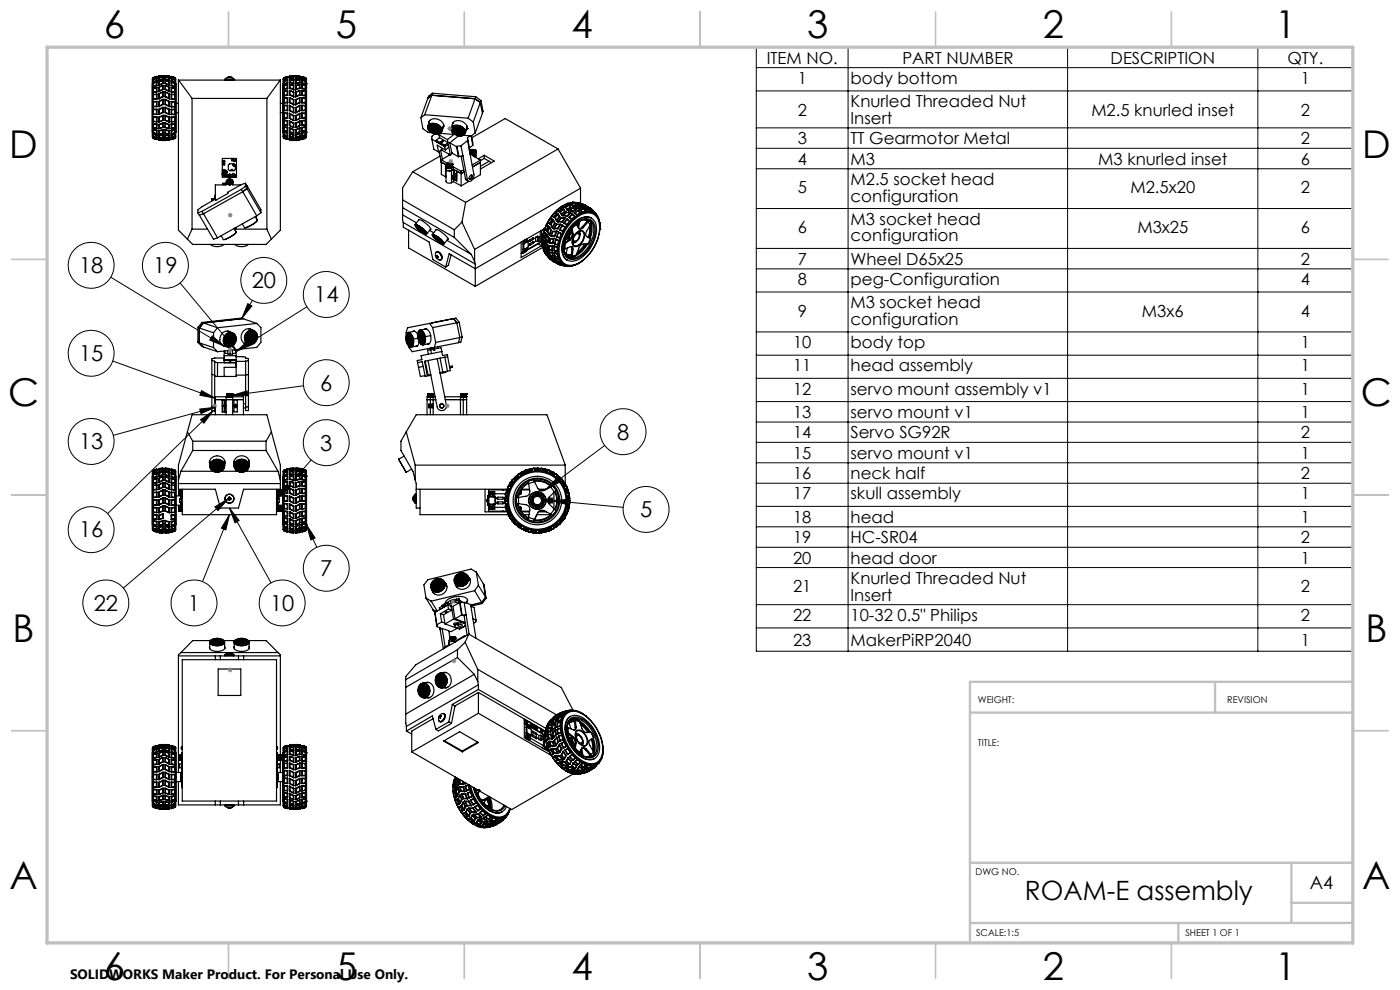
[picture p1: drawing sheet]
<svg xmlns="http://www.w3.org/2000/svg" width="297mm" height="210mm" viewBox="0 0 297 210" stroke-linecap="round" stroke-linejoin="round" font-family="sans-serif">
<defs><g id="words">
<g font-size="8.1">
<text x="22" y="8">6</text>
<text x="71.2" y="8">5</text>
<text x="121.2" y="8">4</text>
<text x="171.2" y="8">3</text>
<text x="221.2" y="8">2</text>
<text x="270.5" y="8">1</text>
<text x="2" y="33.6">D</text>
<text x="289" y="33.6">D</text>
<text x="1.7" y="86.1">C</text>
<text x="288.7" y="86.1">C</text>
<text x="2.7" y="136.1">B</text>
<text x="289.7" y="136.1">B</text>
<text x="2" y="188.6">A</text>
<text x="289" y="188.6">A</text>
<text x="22" y="208">6</text>
<text x="71.2" y="208">5</text>
<text x="121.2" y="208">4</text>
<text x="171.2" y="208">3</text>
<text x="221.2" y="208">2</text>
<text x="270.5" y="208">1</text>
</g>
<text font-size="5.6" x="217.4" y="190.9">ROAM-E assembly</text>
<g font-size="4.7">
<text x="16.8" y="57.9">18</text>
<text x="32.5" y="57.9">19</text>
<text x="53.4" y="61.1">20</text>
<text x="66.6" y="64.1">14</text>
<text x="16.8" y="76.6">15</text>
<text x="67.9" y="82.8">6</text>
<text x="16.8" y="95.3">13</text>
<text x="67.9" y="95.6">3</text>
<text x="130.9" y="93.2">8</text>
<text x="135.8" y="109.7">5</text>
<text x="16.8" y="114">16</text>
<text x="67.9" y="122.2">7</text>
<text x="19.9" y="129.6">22</text>
<text x="39.9" y="129.6">1</text>
<text x="57.3" y="129.6">10</text>
</g>
<text font-size="3.9" x="277.9" y="188.5">A4</text>
<g font-size="3.5">
<text x="162.7" y="13.5">ITEM NO.</text>
<text x="169.2" y="17.8">1</text>
<text x="180.4" y="17.8">body bottom</text>
<text x="191.5" y="13.5">PART NUMBER</text>
<text x="235.6" y="13.5">DESCRIPTION</text>
<text x="273.1" y="13.5">QTY.</text>
<text x="276" y="17.8">1</text>
<text x="180.4" y="22.7">Knurled Threaded Nut</text>
<text x="169.2" y="24.5">2</text>
<text x="180.4" y="26.3">Insert</text>
<text x="231.5" y="24.5">M2.5 knurled inset</text>
<text x="276" y="24.5">2</text>
<text x="169.2" y="30.6">3</text>
<text x="169.2" y="34.9">4</text>
<text x="180.4" y="30.6">TT Gearmotor Metal</text>
<text x="180.4" y="34.9">M3</text>
<text x="233" y="34.9">M3 knurled inset</text>
<text x="276" y="30.6">2</text>
<text x="276" y="34.9">6</text>
<text x="169.2" y="41">5</text>
<text x="180.4" y="39.2">M2.5 socket head</text>
<text x="239.8" y="41">M2.5x20</text>
<text x="276" y="41">2</text>
<text x="180.4" y="42.8">configuration</text>
<text x="180.4" y="47.7">M3 socket head</text>
<text x="169.2" y="49.4">6</text>
<text x="180.4" y="51.2">configuration</text>
<text x="241.3" y="49.4">M3x25</text>
<text x="276" y="49.4">6</text>
<text x="169.2" y="56.2">7</text>
<text x="180.4" y="56.2">Wheel D65x25</text>
<text x="276" y="56.2">2</text>
<text x="169.2" y="60.5">8</text>
<text x="180.4" y="60.5">peg-Configuration</text>
<text x="180.4" y="65.4">M3 socket head</text>
<text x="276" y="60.5">4</text>
<text x="169.2" y="67.2">9</text>
<text x="180.4" y="68.9">configuration</text>
<text x="242.3" y="67.2">M3x6</text>
<text x="276" y="67.2">4</text>
<text x="168.2" y="73.9">10</text>
<text x="180.4" y="73.9">body top</text>
<text x="276" y="73.9">1</text>
<text x="168.2" y="78.8">11</text>
<text x="168.2" y="83.7">12</text>
<text x="180.4" y="78.8">head assembly</text>
<text x="180.4" y="83.7">servo mount assembly v1</text>
<text x="276" y="78.8">1</text>
<text x="276" y="83.7">1</text>
<text x="168.2" y="88.7">13</text>
<text x="180.4" y="88.7">servo mount v1</text>
<text x="276" y="88.7">1</text>
<text x="168.2" y="93">14</text>
<text x="180.4" y="93">Servo SG92R</text>
<text x="276" y="93">2</text>
<text x="168.2" y="97.3">15</text>
<text x="168.2" y="101.6">16</text>
<text x="180.4" y="97.3">servo mount v1</text>
<text x="180.4" y="101.6">neck half</text>
<text x="276" y="97.3">1</text>
<text x="276" y="101.6">2</text>
<text x="168.2" y="105.9">17</text>
<text x="180.4" y="105.9">skull assembly</text>
<text x="276" y="105.9">1</text>
<text x="168.2" y="110.9">18</text>
<text x="180.4" y="110.9">head</text>
<text x="276" y="110.9">1</text>
<text x="168.2" y="115.2">19</text>
<text x="168.2" y="119.6">20</text>
<text x="180.4" y="115.2">HC-SR04</text>
<text x="180.4" y="119.6">head door</text>
<text x="276" y="115.2">2</text>
<text x="276" y="119.6">1</text>
<text x="168.2" y="125.7">21</text>
<text x="180.4" y="123.9">Knurled Threaded Nut</text>
<text x="276" y="125.7">2</text>
<text x="168.2" y="131.7">22</text>
<text x="180.4" y="127.4">Insert</text>
<text x="180.4" y="131.7">10-32 0.5&quot; Philips</text>
<text x="276" y="131.7">2</text>
<text x="168.2" y="137">23</text>
<text x="180.4" y="137">MakerPiRP2040</text>
<text x="276" y="137">1</text>
</g>
<text font-size="2.9" x="14.9" y="207.6">SOLIDWORKS Maker Product. For Personal Use Only.</text>
<g font-size="2">
<text x="207.4" y="149.2">WEIGHT:</text>
<text x="260.3" y="149.2">REVISION</text>
<text x="207.4" y="158.3">TITLE:</text>
<text x="207" y="185.5">DWG NO.</text>
<text x="207.1" y="198.6">SCALE:1:5</text>
<text x="251.5" y="198.6">SHEET 1 OF 1</text>
</g>
</g></defs>
<g fill="none" stroke="#000" stroke-width=".25">
<path d="M32.3 17.8h.1M32.3 17.8v10.2M32.5 16.6l-.2 .1v12.4l.2 .1M32.5 16.6v12.6M32.5 16.6h.1M32.5 16.5v.3M32.6 16.4l-.1 .1M32.6 18.7l-.1 1M32.6 17.6l-.1 .8M32.6 16.9l-.1 .6M32.6 19.5l-.1 .2M32.6 18.2l-.1 .2"/>
<path d="M32.6 17.3l-.1 .2M32.6 16.4l-.1 .2M32.6 16.4v.3M32.6 16.9v.4M32.6 17.6v.6M32.6 18.7v.8M33.2 16.2l.1 .1M33.2 16.2l-.6 .2M33.2 18.6l.1-.1v1M33.2 17.5h.1v.7M33.2 16.7l.1 .5M33.2 16.3l.1 .2"/>
<path d="M33.2 19.4l.1 .1M33.2 18.1l.1 .1M33.2 17.1l.1 .1M33.2 16.5h.1M33.2 16.3l-.7 .2M33.2 16.2h.1M33.2 16.3v.2M33.2 16.7v.4M33.2 17.5v.6M33.2 18.6v.8M33.2 19.4l-.6 .1M33.2 18.6l-.6 .1"/>
<path d="M33.2 18.1l-.6 .1M33.2 17.5l-.6 .1M33.2 17.1l-.6 .2M33.2 16.7l-.6 .2M33.2 16.5l-.6 .2M33.3 18.5l-.8 .2M33.3 17.5l-.8 .1M33.3 20v1M33.3 20h-.1M33.3 16.5l-.8 .3 .1-.1M33.3 20l-.8 .1M33.3 19.5l-.8 .2"/>
<path d="M33.3 18.2l-.8 .2M33.3 17.2l-.8 .3M33.7 19.9v1.1M33.7 18.5v1M33.7 16.3v.2M33.7 16.2h.1M33.7 19.9h.1M33.7 18.5h.1M33.8 16.1l-.4 .2-.2-.1M33.8 17.3l-.1 .8M33.8 16.5l-.1 .6M33.8 19.3l-.1 .2"/>
<path d="M33.8 17.9l-.1 .2M33.8 16.9l-.1 .2M33.8 16.3l-.1 .2M33.8 16.1l-.1 .2M33.8 16.1l-.1 .1M33.8 16.1v.2M33.8 16.5v.4M33.8 17.3v.6M33.8 18.5v.8M33.8 19.9v.9M34.5 18.2l.1-.1v.9M34.5 17.1l.1-.1v.7"/>
<path d="M34.5 19.6l-.7 .3M34.5 18.2l-.7 .3M34.5 18.9l.1 .1M34.5 17.6l.1 .1M34.5 17.1l-.7 .2M34.5 16.7l.1 .1M34.5 16.4l-.7 .1M34.5 16.1l.1 .2M34.5 16l-.7 .1M34.5 16l.1 .1M34.5 16v.1M34.5 16.4v.3"/>
<path d="M34.5 17.1v.5M34.5 18.2v.7M34.5 19.6v.8M34.5 16.4h.1M34.5 18.9l-.7 .4M34.5 17.6l-.7 .3M34.5 16.7l-.7 .2M34.5 16.1l-.7 .2M34.5 16.3l-.7 .2M34.6 18.1l-.9 .4M34.6 17.1l-.9 .2M34.6 16.3v.5"/>
<path d="M34.6 16.1h.4M34.6 19.5l-.9 .4M34.6 19.5v1M34.6 16.1v.2M34.6 19.5l-.1 .1M34.6 19l-.9 .5M34.6 17.7l-.9 .4M34.6 16.8l-.9 .3M34.6 16.3l-.9 .2M35 19.5v1M35 19.5l.9 .4M35 19.5l.1 .1"/>
<path d="M35 19l.9 .5M35 17.7l.9 .4M35 16.8l.9 .3M35 16.3l.9 .2M35 18.1l.9 .4M35.1 17.1l.8 .2M35.1 18.2l-.1-.1v.9M35.1 17.1l-.1 .6M35.1 16.3l-.1 .5M35.1 16l-.1 .3M35.1 19.6l.7 .3M35.1 18.2l.7 .3"/>
<path d="M35.1 18.9l-.1 .1M35.1 17.6l-.1 .1M35.1 17.1l.7 .2M35.1 16.7l-.1 .1M35.1 16.4l.7 .1M35.1 16.1l-.1 .2M35.1 16l.7 .1M35.1 16v.1M35.1 16.4v.3M35.1 17.1v.5M35.1 18.2v.7M35.1 19.6v.8"/>
<path d="M35.1 18.9l.7 .4M35.1 17.6l.7 .3M35.1 16.7l.7 .2M35.1 16.1l.7 .2M35.8 18.5l.1 1M35.8 17.3l.1 .8M35.8 16.5l.1 .6M35.8 19.9h.1M35.8 19.3l.1 .2M35.8 17.9l.1 .2M35.8 16.9l.1 .2M35.8 16.3l.1 .2"/>
<path d="M35.8 16.1l.1 .2M35.8 16.1l.1 .1M35.8 16.1v.2M35.8 16.5v.4M35.8 17.3v.6M35.8 18.5v.8M35.8 19.9v.9M35.9 16.1v.1M35.9 16.2h.5M35.9 19.9v1.1M35.9 16.3v.2M36.3 20v1"/>
<path d="M36.3 20h.1M36.3 16.5l.8 .3-.1-.1M36.3 20l.8 .1M36.3 19.5l.8 .2M36.3 18.2l.8 .2M36.3 17.2l.8 .3M36.3 18.6l.8 .1M36.4 17.5l.7 .2M36.4 16.7l.7 .2M36.4 16.2l.6 .2M36.4 19.4l-.1 .1M36.4 18.1l-.1 .1"/>
<path d="M36.4 17.1l-.1 .1M36.4 16.5h-.1M36.4 19.4l.6 .1M36.4 18.1l.6 .2M36.4 17.1l.6 .2M36.4 16.5l.6 .2M36.4 16.2v.1M36.4 18.6h-.1v.9M36.4 17.5h-.1v.7M36.4 16.7h-.1v.5M36.4 16.3l-.1 .2M36.4 18.6l.6 .2"/>
<path d="M36.4 17.5l.6 .2M36.4 16.7l.6 .2M36.4 16.3l.7 .3M36.4 18.6v.8M36.4 17.5v.6M36.4 16.7v.4M36.4 16.3v.2M37 16.4l.1 .2M37 18.8l.1 .9M37 17.7l.1 .7M37 16.9l.1 .6M37 19.5l.1 .2"/>
<path d="M37 18.3l.1 .1M37 17.3l.1 .2M37 16.4l.1 .1M37 16.4v.3M37 16.9v.4M37 17.7v.6M37 18.8v.7M37.1 16.6h.1M37.1 16.6v.1M37.1 16.7v.1M37.2 16.6v12.6M37.3 17.8v10.2"/>
<path d="M37.9 17v31.8l3 3h15.5l3.1-3v-31.8M37.9 17h21.6M37.9 17l2.8 3.9M47.7 16.8h.1M47.7 17h.1M47.7 16.8h1.9M47.7 17h1.9M47.7 16.8v.2M48.3 16.4l-.6 .4M48.3 16.4h.1M48.8 16.4h-.5M48.8 16.4h.1"/>
<path d="M48.8 16.4h.2M49 16.4l.6 .4M49 16.4h.1M49.6 17h.1M49.6 16.8h.1M49.6 16.8v.2M59.4 17l-2.8 3.9M60 17.8h.1M60 17.8v10.2M60.2 16.6l-.2 .1v12.4l.2 .1M60.2 16.6v12.6M60.2 17v.1"/>
<path d="M60.3 16.6h-.1M60.3 16.7l-.1 .3M60.3 16.6h.1M60.3 18.2v.8M60.3 19.4v.9M60.3 19.4h.1M60.3 16.4l-.1 .2M60.3 17.2v.7M60.3 18.8v.2M60.3 18.1v.1M60.3 17.7v.2M60.3 16.6v.1"/>
<path d="M60.3 16.5v.1M60.3 16.5h.1M60.3 16.6v.3M60.3 17.2v.5M60.3 18.1v.7M60.3 19.4v.8M60.9 16.2l-.6 .2M60.9 16.4l.1 .4M60.9 17h.1v.7M60.9 18l.1-.1v.9M60.9 19.3l.1-.1v1M60.9 18.7l.1 .1"/>
<path d="M60.9 18.7l-.6 .1M60.9 17.5l.1 .2M60.9 17.5l-.6 .2M60.9 16.7l-.6 .2M60.9 16.7l.1 .1M60.9 16.3l-.6 .2M60.9 16.3l.1 .1M60.9 16.2v.1M60.9 16.4v.3M60.9 17v.5M60.9 18v.7M60.9 19.3v.8"/>
<path d="M60.9 19.3l-.6 .1M60.9 18l-.6 .1M60.9 17l-.6 .2M60.9 16.4l-.6 .2M61 17l-.7 .2M61 19.2l-.7 .2M61 17.9l-.7 .2M61 16.3v.1M61 16.8l-.8 .3 .1-.2M61 16.4l-.6 .2M61 17.7l-.7 .2M61 18.8l-.7 .2"/>
<path d="M61.4 16.7l.9 .2M61.4 17.6l.9 .2M61.4 18.8l.9 .3M61.4 19.2v1M61.4 19.2l.1 .1M61.4 19.2l.9 .3M61.5 17.9l.8 .3M61.5 16.9l.8 .2M61.5 16.1l-.4 .2-.2-.1M61.5 16.1l-.1 .2h.9M61.5 16.3l-.1 .4M61.5 17l-.1 .6"/>
<path d="M61.5 17.9h-.1v.9M61.5 18.6l-.1 .2M61.5 18.6l.7 .3M61.5 17.5l-.1 .1M61.5 17.5l.7 .1M61.5 16.6l-.1 .1M61.5 16.6l.7 .1M61.5 16.1h.7M61.5 16.1h.1M61.5 16.3v.3M61.5 17v.5M61.5 17.9v.7"/>
<path d="M61.5 19.3v.8M61.5 16.3h.7M61.5 19.3l.7 .2M61.5 17.9l.7 .3M61.5 17l.7 .1M62.2 16.3l.1 .6M62.2 18.2l.1 .9M62.2 19.5h.1M62.2 18.9l.1 .2M62.2 17.1h.1M62.2 17.6l.1 .2M62.2 16.7l.1 .2"/>
<path d="M62.2 16l.1 .1M62.2 16.1l.1 .2M62.2 16v.1M62.2 16.3v.4M62.2 17.1v.5M62.2 18.2v.7M62.2 19.5v.9M62.2 16l-.7 .1M62.3 16.1h.5M62.3 16.1v.2M62.3 17.1v.7M62.3 19.5v1.1"/>
<path d="M62.7 16.1v.2M62.7 19.5v1.1M62.7 19.5h.1M62.8 16.3l-.1 .6M62.8 17.1l-.1 .7M62.8 18.2l-.1 .9M62.8 18.9l-.1 .2M62.8 17.6l-.1 .2M62.8 16.7l-.1 .2M62.8 16.1l-.1 .2M62.8 16.1h.7M62.8 16l-.1 .1"/>
<path d="M62.8 16v.1M62.8 16.3v.4M62.8 17.1v.5M62.8 18.2v.7M62.8 19.5v.9M62.8 16.3h.7M62.8 16l.7 .1M63.5 16.1l.1 .2h-.9M63.5 16.3l.1 .4M63.5 17l.1-.1v.7M63.5 17.9h.1v.9M63.5 18.7l-.7 .2"/>
<path d="M63.5 18.7l.1 .1M63.5 17.5l-.7 .1M63.5 17.5l.1 .1M63.5 16.6l-.7 .1M63.5 16.6l.1 .1M63.5 16.1h.1M63.5 16.3v.3M63.5 17v.5M63.5 17.9v.8M63.5 19.3v.8M63.5 19.3l-.7 .2M63.5 17.9l-.7 .3"/>
<path d="M63.5 17l-.7 .1M63.6 16.1v.1M63.6 17.9l-.8 .3M63.6 16.9l-.8 .2M63.6 16.2l.4 .2M63.6 16.3h.1M63.6 16.7l-.9 .2M63.6 17.6l-.9 .2M63.6 18.8l-.9 .3M63.6 19.2v1M63.6 19.2l-.1 .1M63.6 19.2l-.9 .3"/>
<path d="M64 16.4l.8 .2v-.1M64 16.8l.8 .3M64 17.7l.8 .2M64 18.8l.8 .2M64.1 19.2l.7 .2M64.1 17.9l.7 .3M64.1 16.3h.1M64.1 17l.7 .2M64.1 16.2l-.1 .1M64.1 16.2l.7 .2M64.1 16.4l-.1 .4M64.1 17l-.1 .7"/>
<path d="M64.1 18l-.1-.1v.9M64.1 19.3l-.1-.1v1M64.1 18.7l-.1 .1M64.1 17.6l-.1 .1M64.1 16.7l-.1 .1M64.1 16.3l-.1 .1M64.1 16.4v.3M64.1 17v.6M64.1 18v.7M64.1 19.3v.8M64.1 19.3l.7 .1M64.1 18.7l.7 .1"/>
<path d="M64.1 18l.7 .2M64.1 17.6l.7 .1M64.1 16.7l.7 .2M64.1 16.4l.7 .2M64.1 16.3l.7 .2M64.8 16.4v.2M64.8 16.6v.5M64.8 17.2v.7M64.8 18.2v.8M64.8 19.4v1M64.8 18.8v.2M64.8 17.7v.2"/>
<path d="M64.8 16.9v.2M64.8 16.5h.1M64.8 16.6v.3M64.8 17.2v.5M64.8 18.2v.6M64.8 19.4v.8M64.8 16.6h.1M64.9 16.6l.1 .1v12.4l-.1 .1M64.9 16.6v12.6M65 17.8h.1M65 17.8v10.2M91.7 19.8l-.1 .4"/>
<path d="M91.7 19.8l9.2 .7M91.7 19.8l-.8 .6-.1 .4M32.3 28h.1M32.5 29.2l.1 .2M32.5 27.1l.8 .2M32.5 28.2l.8 .2M32.5 29.1v.2M32.5 28.4l.1 .6M32.5 27.4v.7M32.5 26.2v.9M32.5 24.7v1M32.5 23.1v1.2"/>
<path d="M32.5 21.5v1.2M32.5 20.1v1M32.5 23.1l.1 .1M32.5 21.5l.1 .1M32.5 24.7l.1 .1M32.5 20.1h.1M32.5 26.2l.1 .1M32.5 27.1h.1M32.5 27.4l.1 .2M32.5 28.1l.1 .1M32.5 28.4l.1 .1M32.5 29l.1 .2"/>
<path d="M32.5 29.3h.1M32.5 29.3l.1 .1M32.5 29v.1M32.5 29l.8 .3M32.5 28.4l.8 .2M32.5 27.4l.8 .2M32.5 26.2l.8 .1M32.5 24.7l.8 .1M32.5 25.7l.8 .2M32.5 23.1l.8 .1M32.5 24.3h.8M32.6 29.4l.6 .2"/>
<path d="M32.6 22.6l-.1 .1M32.6 24.2l-.1 .1M32.6 21l-.1 .1M32.6 25.7h-.1M32.6 29.4h.1M32.6 20.1v.9M32.6 21.6v1M32.6 23.2v1M32.6 24.8v.9M32.6 26.3v.8M32.6 27.6v.6M32.6 28.5v.5"/>
<path d="M32.6 29.2v.1M32.6 21.6h.6M32.6 24.2h.6M32.6 23.2l.6 .1M32.6 24.8l.6 .1M32.6 25.7l.6 .1M32.6 26.3l.6 .1M32.6 27.1l.6 .1M32.6 27.6l.6 .1M32.6 28.2l.6 .2M32.6 28.5l.6 .2M32.6 29l.6 .1"/>
<path d="M32.6 29.2l.6 .2M32.6 29.3l.6 .3M33.2 29.6h.5l.1 .1M33.2 22.5l.1 .1M33.2 24.2l.1 .1M33.2 25.8l.1 .1M33.2 20.9l.1 .1M33.2 29.6h.1M33.2 20v.9M33.2 21.6v.9M33.2 23.3v.9M33.2 24.9v.9"/>
<path d="M33.2 26.4v.8M33.2 27.7v.7M33.2 28.7v.4M33.2 29.4v.2M33.2 22.5l-.6 .1M33.2 20.9l-.6 .1M33.2 20l-.6 .1M33.3 29.3l-.1 .3M33.3 28.6l-.1 .5M33.3 27.6v.8h-.1M33.3 26.3v1l-.1-.1M33.3 24.8v1.1"/>
<path d="M33.3 23.2v1.1M33.3 21.5v1.1M33.3 21.5l-.1 .1M33.3 23.2l-.1 .1M33.3 24.8l-.1 .1M33.3 26.3l-.1 .1M33.3 27.6l-.1 .1M33.3 28.6l-.1 .1M33.3 29.3l-.1 .1M33.3 21.5h-.8M33.3 22.6l-.8 .1M33.3 21l-.8 .1"/>
<path d="M33.7 29.6l.1 .1M33.7 23.2h.1M33.7 23.2v1.1M33.7 21.5v1.1M33.7 21.5h.1M33.7 29.3l.1 .4M33.7 28.7l.1 .5M33.7 27.7l.1 .7M33.7 26.4v.9M33.7 24.8v1.1M33.7 24.8l.1 .1M33.7 26.4l.1 .1"/>
<path d="M33.7 27.7l.1 .1M33.7 28.7l.1 .1M33.7 29.3l.1 .2M33.8 29.7l.7 .1M33.8 22.5l-.1 .1M33.8 24.2l-.1 .1M33.8 20.8l-.1 .2M33.8 25.8l-.1 .1M33.8 27.2l-.1 .1M33.8 29.7h.1M33.8 21.5v1M33.8 23.2v1"/>
<path d="M33.8 24.9v.9M33.8 26.5v.7M33.8 27.8v.6M33.8 28.8v.4M33.8 29.5v.2M33.8 29.7h.7M34.5 22.9l-.7 .3M34.5 23.8l.1 .1M34.5 21.2l-.7 .3M34.5 22.1l.1 .1M34.5 24.6l-.7 .3M34.5 25.5h.1"/>
<path d="M34.5 20.4l.1 .1M34.5 26.2l-.7 .3M34.5 27.6l-.7 .2M34.5 28.7l-.7 .1M34.5 29.4l-.7 .1M34.5 29.8h.1M34.5 21.2v.9M34.5 22.9v.9M34.5 24.6v.9M34.5 26.2v.8M34.5 27.6v.6M34.5 28.7v.5"/>
<path d="M34.5 29.4v.3M34.5 23.8l-.7 .4M34.5 22.1l-.7 .4M34.5 25.5l-.7 .3M34.5 20.4l-.7 .4M34.5 27l-.7 .2M34.5 28.2l-.7 .2M34.5 29.2h-.7M34.6 27l-.9 .3M34.6 28.2l-.9 .3M34.6 29.7h.1M34.6 29.7h.4"/>
<path d="M34.6 29.7l-.1 .1M34.6 22.7l-.9 .5M34.6 22.7l-.1 .2M34.6 22.7v1.2M34.6 21.1v1.1M34.6 21.1l-.1 .1M34.6 29.3l-.1 .4M34.6 29.3h-.9M34.6 28.6l-.1 .6M34.6 28.6l-.9 .1M34.6 27.4l-.1 .8M34.6 27.4l-.9 .3"/>
<path d="M34.6 26l-.1 1M34.6 26l-.9 .4M34.6 24.4v1.1M34.6 24.4l-.9 .4M34.6 21.1l-.9 .4M34.6 24.4l-.1 .2M34.6 26l-.1 .2M34.6 27.4l-.1 .2M34.6 28.6l-.1 .1M34.6 29.3l-.1 .1M34.6 22.2l-.9 .4M34.6 23.9l-.9 .4"/>
<path d="M34.6 25.5l-.9 .4M34.6 20.5l-.9 .5M35 22.7l.9 .5M35 22.7l.1 .2M35 22.7v1.2M35 21.1v1.1M35 21.1l.1 .1M35 29.7h.1M35 29.3l.1 .4M35 29.3h.9M35 28.6l.1 .6M35 28.6l.9 .1"/>
<path d="M35 27.4l.1 .8M35 27.4l.9 .3M35 26l.1 1M35 26l.9 .4M35 24.4v1.1M35 24.4l.9 .4M35 21.1l.9 .4M35 24.4l.1 .2M35 26l.1 .2M35 27.4l.1 .2M35 28.6l.1 .1M35 29.3l.1 .1"/>
<path d="M35 29.7l.1 .1M35 22.2l.9 .4M35 23.9l.9 .4M35 25.5l.9 .4M35 20.5l.9 .5M35 27l.9 .3M35 28.2l.9 .3M35.1 29.2h.8M35.1 29.7h-.1M35.1 22.9l.7 .3M35.1 23.8l-.1 .1M35.1 21.2l.7 .3"/>
<path d="M35.1 22.1l-.1 .1M35.1 24.6l.7 .3M35.1 25.5h-.1M35.1 20.4l-.1 .1M35.1 26.2l.7 .3M35.1 27.6l.7 .2M35.1 28.7l.7 .1M35.1 29.4l.7 .1M35.1 29.8h.1M35.1 21.2v.9M35.1 22.9v.9M35.1 24.6v.9"/>
<path d="M35.1 26.2v.8M35.1 27.6v.6M35.1 28.7v.5M35.1 29.4v.3M35.1 23.8l.7 .4M35.1 22.1l.7 .4M35.1 25.5l.7 .3M35.1 20.4l.7 .4M35.1 27l.7 .3M35.1 28.2l.7 .2M35.1 29.2h.7M35.8 29.7l-.7 .1"/>
<path d="M35.8 22.5l.1 .1M35.8 24.2l.1 .1M35.8 20.8l.1 .2M35.8 25.8l.1 .1M35.8 27.3h.1M35.8 29.7h.1M35.8 21.5v1M35.8 23.2v1M35.8 24.9v.9M35.8 26.5v.8M35.8 27.8v.6M35.8 28.8v.4"/>
<path d="M35.8 29.5v.2M35.8 29.7h-.7M35.9 29.6l-.1 .1M35.9 23.2h-.1M35.9 23.2v1.1M35.9 21.5v1.1M35.9 21.5h-.1M35.9 29.6h.1M35.9 29.3v.3M35.9 28.7l-.1 .5M35.9 27.7l-.1 .7M35.9 26.4v.9"/>
<path d="M35.9 24.8v1.1M35.9 24.8l-.1 .1M35.9 26.4l-.1 .1M35.9 27.7l-.1 .1M35.9 28.7l-.1 .1M35.9 29.3l-.1 .2M36.3 29.5l-.4 .1M36.3 29.5v.1M36.3 29.3l.1 .3M36.3 28.6l.1 .5M36.3 27.6v.8h.1M36.3 26.3v1l.1-.1"/>
<path d="M36.3 24.8v1.1M36.3 23.2v1.1M36.3 21.5v1.2M36.3 21.5l.1 .1M36.3 23.2l.1 .1M36.3 24.8l.1 .1M36.3 26.3l.1 .1M36.3 27.6l.1 .2M36.3 28.6l.1 .1M36.3 29.3l.1 .1M36.3 29.5l.1 .1M36.3 23.2h.8"/>
<path d="M36.3 24.3h.8M36.3 21.5l.8 .1M36.3 22.7h.8M36.3 21l.8 .1M36.4 22.6l-.1 .1M36.4 24.2l-.1 .1M36.4 20.9l-.1 .1M36.4 25.8l-.1 .1M36.4 22.6h.6M36.4 20.9l.6 .1M36.4 21.6l.6 .1M36.4 23.3h.6"/>
<path d="M36.4 20l.6 .1M36.4 29.6h.1M36.4 21.6v1M36.4 23.3v.9M36.4 20v.9M36.4 24.9v.9M36.4 26.4v.8M36.4 27.8v.6M36.4 28.7v.4M36.4 29.4v.2M37 29.4l-.6 .2M37 22.6l.1 .1"/>
<path d="M37 24.2l.1 .1M37 21l.1 .1M37 24.9h-.6M37 25.7l.1 .1M37 26.3l-.6 .1M37 27.1h.1M37 27.6l-.6 .2M37 28.5l-.6 .2M37 29.2l-.6 .2M37 29.4h.1M37 20.1v.9M37 21.7v.9"/>
<path d="M37 23.3v.9M37 24.9v.8M37 26.3v.8M37 27.6v.6M37 28.5v.5M37 29.2v.1M37 24.2h-.6M37 25.7l-.6 .1M37 27.1l-.6 .1M37 28.2l-.6 .2M37 29l-.6 .1M37 29.3l-.6 .3"/>
<path d="M37.1 27.1l-.8 .2M37.1 28.2l-.7 .2M37.1 28.1l-.1 .1M37.1 25.8l-.8 .1M37.1 29l-.1 .3M37.1 29.2l-.1 .2M37.1 28.4l-.1 .6M37.1 27.4v.7M37.1 26.2v.9M37.1 24.7v1.1M37.1 23.2v1.1M37.1 21.6v1.1"/>
<path d="M37.1 20.1v1M37.1 23.2l-.1 .1M37.1 21.6l-.1 .1M37.1 24.7l-.1 .2M37.1 20.1h-.1M37.1 26.2l-.1 .1M37.1 27.4l-.1 .2M37.1 28.4l-.1 .1M37.1 29l-.1 .2M37.1 29l-.8 .3M37.1 28.4l-.8 .2M37.1 27.4l-.8 .2"/>
<path d="M37.1 26.2l-.8 .1M37.1 24.7l-.8 .1M37.2 29.2h-.1M37.3 21.9h.6M37.3 23.9h.6M40.7 20.9v27.7M40.7 20.9h15.9M47.2 36.5l1-.2v.4l-.4-.2 .1 .1M47.2 36.9h.1M47.2 36h.1M47.2 34.1h.5v.8h-.5M47.2 36.6h.5v-.2h.1v.8"/>
<path d="M47.2 33.6h3v4h-3zM47.2 36v.3M47.2 37.2h.8v-.1h.2v.2h-1M47.2 36.3h.1v.2M47.3 39.2v-.3h.4v.3M47.5 34.9h.1M47.5 34v.1M47.5 36.9h.1M47.5 36h.1M47.5 34.4l-.1-.2h-.2h.2l.2 .2M47.5 34.4h.1M47.5 34.6h.1"/>
<path d="M47.5 34.1l.2 .1M47.5 34.6l-.1 .1h-.2M47.5 34.4v.2M47.5 36v.6M47.6 34.6l-.2 .2-.2-.1M47.6 34.4v.2M47.6 36.9h.1M47.6 36h.1M47.6 34v.1M47.6 36v.6M47.6 37.2l.1 .1zM47.7 34.7l-.2 .2"/>
<path d="M47.9 37.2h.1M47.9 37.3h.1M47.9 36.3v1M48 36.6h.2M48 37.1h.2M48.1 38.7h.1M48.1 38.6v.1M48.1 38.6h.1M48.1 38.5v.1M48.1 38.5h.1M48.1 38.7l.1 .1M48.2 38.8v.1"/>
<path d="M48.2 38.8h.1M48.2 38.5h.1M48.2 38.4h.1M48.2 38.4v.1M48.2 38.7h-.1M48.2 38.9l.1 .1M48.2 38.9h.1M48.2 38.3v.1M48.2 38.3h.1M48.3 39h.1M48.3 38.3h.1M48.3 38.2v.1"/>
<path d="M48.3 38.2h.1M48.3 38.3h-.1M48.3 39l.1 .1M48.4 38.6l.1 .3M48.4 38.2h.1M48.4 39.1h.1M48.4 38.1h.1M48.4 37.1h1.6zM48.4 38.1v.1M48.5 39.1h.1M48.5 37.1h.1M48.5 37.5h.1"/>
<path d="M48.5 37.6h.1M48.5 38.1h-.1M48.5 38.1h.1M48.5 37.1v.5M48.5 37.5l-.1 .1h1.6l-.2-.1M48.5 38.4l-.1 .2M48.5 38.9h.3M48.5 38.4h.3M48.6 39.1h.1M48.6 38.1h.1M48.7 38.1h.1M48.7 39.1h.1"/>
<path d="M48.7 37.1v-.2l.1 .2M48.7 34.7h.9l.3 .3v.9l-.3 .3h-.9l-.3-.3v-.9zM48.8 38.1h.1M48.8 39.1h.1M48.8 38.4l.2 .2M48.9 38.1h.1M48.9 39.1h.1M49 38.6l-.2 .3M49 38.1v.1M49 38.2h.1M49 39.1h.1M49 39h.1"/>
<path d="M49 38.2l.1 .1M49 35.9h.4l-.2 .3zM49.1 38.2h.1M49.1 39h.1M49.1 39l-.1 .1M49.1 38.3h.1M49.1 38.9h.1M49.1 38.9v.1M49.1 38.3v.1M49.1 38.4h.1M49.1 33.6v.5h1.1M49.2 38.4h.1"/>
<path d="M49.2 38.8h.1M49.2 38.4v.2M49.2 37.6h.1M49.2 38.8l-.1 .1M49.2 38.5h.1M49.2 38.6h.1M49.2 38.7h.1M49.2 38.7v.1M49.2 38.6v.1M49.3 33.6a.53 .53 0 0 0 .9 .2M49.3 37.1v-.2l.1 .2M49.5 37.6h.1"/>
<path d="M49.6 37.1v-.2l.1 .2M49.6 35v.1M49.6 35v.1zM49.7 34.1h.1M49.7 34.2h.1M49.7 34.1v.1M49.7 34.2h.2M49.8 37.6h.1M49.8 37.5v.1M49.8 37.1h.1M49.8 37.5h.1M49.8 37.1v.4"/>
<path d="M49.9 34.1h.1M49.9 34.2h.1M49.9 34.1v.1M50.2 33.9l-.7 .1-.3-.4 .4 .5M50.2 33.9l-.2 .2M51.1 39.2h-1.7v-.6a.69 .69 0 0 0-.7-.7 .69 .69 0 0 0-.7 .7v.6h-2.3v3.1M52.1 38.9l-.9 .2-2.9 1.7v.3l-2.6 1.4v-.3M52.1 38.9v.6M52.1 39.5l-.9 .7M52.1 39.5l.3 .5M52.1 38.9l.3 .5M52.4 39.4v.6"/>
<path d="M52.4 40l-.9 .7M52.4 39.4h.1M52.4 39.4l3 5.1v.6M52.4 40l3 5.1M56.6 20.9v27.7M59.5 21.9h.5M59.5 23.9h.5M60 28h.1M60.2 29.2h.1M60.2 26.4l.8 .2M60.2 29.2l.1 .2M60.3 27.7l.7 .2"/>
<path d="M60.3 28.6l.7 .2M60.3 29.2h.1M60.3 22.3v1.2M60.3 23.9v1.1M60.3 25.4v1M60.3 26.8v.8M60.3 27.9v.7M60.3 28.7v.5M60.3 20.8v1.1M60.3 22.3v.1M60.3 23.9v.2M60.3 20.8h.1"/>
<path d="M60.3 25.4v.2M60.3 26.8v.2M60.3 27.9v.2M60.3 28.7v.2M60.3 22.3h.7M60.3 23.5h.7M60.3 25l.7 .1M60.3 23.9l.7 .1M60.3 25.4l.7 .2M60.3 26.8l.7 .2M60.3 27.9l.7 .2M60.3 28.7l.7 .3"/>
<path d="M60.3 29.4l.6 .2M60.3 23.4h.6M60.3 23.4v.1M60.3 25h.6M60.3 21.8v.1M60.3 25h.1M60.3 26.4l.6 .1M60.3 20.2v.1M60.3 27.6l.6 .2M60.3 28.6l.6 .2M60.3 29.2l.6 .2M60.3 20.8v1"/>
<path d="M60.3 22.4v1M60.3 24.1v.9M60.3 25.6v.8M60.3 27v.6M60.3 28.1v.5M60.3 28.9v.3M60.3 29.3v.1M60.3 22.4h.6M60.3 24.1h.6M60.3 25.6l.6 .1M60.3 27l.6 .1M60.3 28.1l.6 .2"/>
<path d="M60.3 28.9l.6 .2M60.3 29.3l.6 .2M60.4 29.2h-.1v.1M60.7 29.3l.3 .1M60.9 23.4l.1 .1M60.9 25l.1 .1M60.9 21.7l.1 .1M60.9 21.7l-.6 .1M60.9 20.1l.1 .1M60.9 20.1l-.6 .1M60.9 20.8v.9M60.9 22.4v1"/>
<path d="M60.9 24.1v.9M60.9 25.7v.8M60.9 27.1v.7M60.9 28.3v.5M60.9 29.1v.3M60.9 29.5v.1M60.9 20.8h-.6M61 29.5l.5 .2M61 29.5l-.1 .1M61 22.3v1.2M61 24v1.1M61 25.6v1l-.1-.1"/>
<path d="M61 27v.9l-.1-.1M61 28.1v.7h-.1M61 29l-.1 .4M61 20.7v1.1M61 22.3l-.1 .1M61 24l-.1 .1M61 20.7l-.1 .1M61 25.6l-.1 .1M61 27l-.1 .1M61 28.1l-.1 .2M61 29l-.1 .1M61 29.4l-.1 .1"/>
<path d="M61 29.4v.1M61 20.2l-.7 .1M61 21.8l-.7 .1M61 20.7l-.7 .1M61.4 26.6l.9 .4M61.4 22.3l.1 .2M61.4 21.8l.9 .5M61.4 23.5l.9 .4M61.4 22.3v1.2M61.4 24v1.1M61.4 25.1l.9 .5M61.4 25.6v1"/>
<path d="M61.4 27l.1 .9M61.4 28.2l.1 .7M61.4 29.1l.1 .4M61.4 20.2l.9 .4M61.4 20.7v1.1M61.4 24l.1 .2M61.4 20.7l.1 .1M61.4 25.1h.1M61.4 25.6l.1 .2M61.4 26.6h.1M61.4 27l.1 .3M61.4 28.2l.1 .2"/>
<path d="M61.4 29.1l.1 .1M61.4 29.5l.1 .2M61.4 29.5v.1M61.4 22.3l.9 .5M61.4 24l.9 .5M61.4 25.6l.9 .5M61.4 27l.9 .5M61.4 28.2l.9 .4M61.4 29.1l.9 .2M61.4 29.5l.3 .1M61.4 20.7l.9 .4M61.5 27.9l.8 .4"/>
<path d="M61.5 28.9l.8 .3M61.5 29.7l.7 .1M61.5 21.7l.7 .4M61.5 23.4l.7 .4M61.5 21.7l-.1 .1M61.5 23.4l-.1 .1M61.5 25.1l.7 .4M61.5 20.1l.7 .3M61.5 20.1l-.1 .1M61.5 26.6l.7 .4M61.5 27.9l.7 .3M61.5 28.9l.7 .3"/>
<path d="M61.5 29.5l.7 .2M61.5 20.8v.9M61.5 22.5v.9M61.5 24.2v.9M61.5 25.8v.8M61.5 27.3v.6M61.5 28.4v.5M61.5 29.2v.3M61.5 29.7h.1M61.5 20.8l.7 .4M61.5 22.5l.7 .4M61.5 24.2l.7 .4"/>
<path d="M61.5 25.8l.7 .4M61.5 27.3l.7 .3M61.5 28.4l.7 .3M61.5 29.2l.7 .2M62.2 22.1l.1 .2M62.2 23.8l.1 .1M62.2 25.5l.1 .1M62.2 20.4l.1 .2M62.2 27h.1M62.2 28.2h.1M62.2 29.8h.1M62.2 21.2v.9"/>
<path d="M62.2 22.9v.9M62.2 24.6v.9M62.2 26.2v.8M62.2 27.6v.6M62.2 28.7v.5M62.2 29.4v.3M62.3 29.7h.4M62.3 29.7l-.1 .1M62.3 21.1l-.1 .1M62.3 21.1v1.2M62.3 22.8l-.1 .1M62.3 22.8v1.1"/>
<path d="M62.3 24.5v1.1M62.3 26.1v.9M62.3 27.5v.7M62.3 28.6l-.1 .6M62.3 29.3l-.1 .4M62.3 29.7h.1M62.3 24.5l-.1 .1M62.3 26.1l-.1 .1M62.3 27.5l-.1 .1M62.3 28.6l-.1 .1M62.3 29.3l-.1 .1M62.7 29.7l.1 .1"/>
<path d="M62.7 21.1v1.2M62.7 21.1l.1 .1M62.7 22.8l.1 .1M62.7 22.8v1.1M62.7 24.5v1.1M62.7 26.1v.9M62.7 27.5v.7M62.7 28.6l.1 .6M62.7 29.3l.1 .4M62.7 29.7h.1M62.7 24.5l.1 .1M62.7 26.1l.1 .1"/>
<path d="M62.7 27.5l.1 .1M62.7 28.2h.1M62.7 28.6l.1 .1M62.7 29.3l.1 .1M62.8 22.1l-.1 .2M62.8 23.8l-.1 .1M62.8 25.5l-.1 .1M62.8 20.4l-.1 .2M62.8 27h-.1M62.8 29.8h.1M62.8 21.2v.9M62.8 22.9v.9"/>
<path d="M62.8 24.6v.9M62.8 26.2v.8M62.8 27.6v.6M62.8 28.7v.5M62.8 29.4v.3M63.5 29.7l-.7 .1M63.5 21.7l-.7 .4M63.5 23.4l-.7 .4M63.5 21.7l.1 .1M63.5 23.4l.1 .1M63.5 25.1l-.7 .4M63.5 25.1h.1"/>
<path d="M63.5 20.1l-.7 .3M63.5 20.1l.1 .1M63.5 26.6l-.7 .4M63.5 27.9l-.7 .3M63.5 28.9l-.7 .3M63.5 29.5l-.7 .2M63.5 20.8v.9M63.5 22.5v.9M63.5 24.2v.9M63.5 25.8v.8M63.5 27.3v.6M63.5 28.4v.5"/>
<path d="M63.5 29.2v.3M63.5 29.7h.1M63.5 20.8l-.7 .4M63.5 22.5l-.7 .4M63.5 24.2l-.7 .4M63.5 25.8l-.7 .4M63.5 27.3l-.7 .3M63.5 28.4l-.7 .3M63.5 29.2l-.7 .2M63.6 26.7l-.8 .3M63.6 27.9l-.8 .4M63.6 28.9l-.8 .3"/>
<path d="M63.6 25.1l-.9 .5M63.6 29.6l-.1 .1M63.6 22.3l-.1 .2M63.6 21.8l-.9 .5M63.6 23.5l-.9 .4M63.6 22.3v1.2M63.6 24v1.1M63.6 25.6l-.1 1M63.6 27l-.1 .9M63.6 28.2l-.1 .7M63.6 29.1l-.1 .4M63.6 20.2l-.9 .4"/>
<path d="M63.6 20.7v1.1M63.6 24l-.1 .2M63.6 20.7l-.1 .1M63.6 25.6l-.1 .2M63.6 27l-.1 .3M63.6 28.2l-.1 .2M63.6 29.1l-.1 .1M63.6 29.5l-.1 .2M63.6 22.3l-.9 .5M63.6 24l-.9 .5M63.6 25.6l-.9 .5M63.6 27l-.9 .5"/>
<path d="M63.6 28.2l-.9 .4M63.6 29.1l-.9 .2M63.6 29.5l-.2 .1M63.6 20.7l-.9 .4M64 29.5l-.4 .1M64 22.3v1.2M64 24v1.1M64 25.6v1l.1-.1M64 27v.9l.1-.1M64 28.2v.6h.1M64 29l.1 .4M64 29.4v.1"/>
<path d="M64 20.7v1.1M64 22.3l.1 .1M64 24l.1 .1M64 20.7l.1 .1M64 25.6l.1 .1M64 27l.1 .1M64 28.2l.1 .1M64 29l.1 .1M64 29.4l.1 .1M64 29.5l.1 .1M64 22.3l.8 .1M64 23.5h.8"/>
<path d="M64 20.2l.8 .2M64 21.8l.8 .1M64 20.7l.8 .1M64.1 23.4l-.1 .1M64.1 25l-.1 .1M64.1 21.7l-.1 .1M64.1 20.1l-.1 .1M64.1 29.6h.1M64.1 20.8v.9M64.1 22.4v1M64.1 24.1v.9M64.1 25.7v.8"/>
<path d="M64.1 27.1v.7M64.1 28.3v.5M64.1 29.1v.3M64.1 29.5v.1M64.1 22.4h.7M64.1 23.4h.7M64.1 20.8h.7M64.1 21.7l.7 .1M64.1 20.1l.7 .1M64.8 29.4l-.7 .2M64.8 23.4v.1M64.8 21.8v.1"/>
<path d="M64.8 25h.1M64.8 20.2v.2M64.8 29.3v-.1l-.8 .2M64.8 20.8v1M64.8 22.4v1M64.8 24.1v.9M64.8 25.6v.8M64.8 27v.7M64.8 28.1v.5M64.8 28.9v.3M64.8 29.3v.1M64.8 24.1h-.7"/>
<path d="M64.8 25h-.7M64.8 25.6l-.7 .1M64.8 26.4l-.7 .1M64.8 27l-.7 .1M64.8 27.7l-.7 .1M64.8 28.1l-.7 .2M64.8 28.6l-.7 .2M64.8 28.9l-.7 .2M64.8 29.2l-.7 .2M64.8 29.3l-.7 .2M64.8 27.7l-.7 .2M64.8 22.4v1.1"/>
<path d="M64.8 23.9v1.1M64.8 25.5v.9M64.8 26.8v.9M64.8 27.9v.7M64.8 28.7v.5M64.8 20.8v1.1M64.8 22.4h.1M64.8 23.9v.2M64.8 20.8h.1M64.8 25.5v.1M64.8 26.8v.2M64.8 27.9v.2"/>
<path d="M64.8 28.7v.2M64.8 25l-.8 .1M64.8 23.9l-.8 .1M64.8 25.5l-.8 .1M64.8 26.8l-.8 .2M64.8 27.9l-.8 .3M64.8 28.7l-.8 .3M64.8 26.4l-.7 .2M64.8 29.2v.2M64.9 29.2h-.1M65 28h.1M87.6 36.4l-2.2 3.5v6.8l.1 .5"/>
<path d="M87.6 36.4l11.2 6.5M89.3 25l.4 2.3 1.1 .8h.7M90.1 24.3l-.8 .7M90.1 24.3l9.2 .8M90.8 20.8v.1M90.8 20.8l-1.5 4.2M91 26.2a1.2 1.2 0 0 1 1.9-.9 1.4 1.4 0 0 1 1.1 1.9M91 27l.2 .1M91 27h2.3M91 26.5a1.78 1.78 0 0 1 2.7 1.2 1.49 1.49 0 0 1-2.4 .3l-.5-.7v-.5zM91 27.2h.1M91 26.9h.1"/>
<path d="M91 27.3h.1M91 27.2h2.4M91 27.3h2.5M91 27.3h.2M91 27.1h2.4v.7M91 26.9l.1 .2M91.1 26.8h.1M91.1 27.4h.7M91.1 26.9l.7 .1M91.1 26.8l.1 .1M91.1 27.1h.1M91.1 26.7h.1"/>
<path d="M91.1 25.7v.2M91.1 26.7v.6M91.1 27.4h2.4M91.1 26.7h.4M91.1 27.3h.1M91.1 27.2h.1M91.1 27.5h.1M91.1 26.7v.3M91.1 27.2v.3M91.1 27.5h2.4M91.1 26.7h1.8M91.1 26.7l.2 .1"/>
<path d="M91.1 26.8h.2M91.1 27.4h.1M91.2 27.5h.1M91.2 26.7h.1M91.2 26.6v.9M91.2 26.9l.1 .1h.8M91.2 27.1l.2 .3M91.2 26.7v.1M91.2 25.5l-.4 1.3M91.2 27.6h.7M91.2 26.9l.1 .1M91.2 26.6h.1"/>
<path d="M91.2 27.4l.2 .2M91.2 27.1l.1 .1M91.2 26.6a1.46 1.46 0 0 1 2.3 1.2 1.44 1.44 0 0 1-1.6 .4 1.44 1.44 0 0 1-.9-1.3zM91.2 26.8h.1M91.2 26.9h.1M91.2 26.8v.2M91.2 27.3v.3M91.2 27.3h.9M91.2 27.6h2.3M91.2 27.3h.2M91.2 27.4l.2 .1M91.3 27.6h.1"/>
<path d="M91.3 26.6h.1M91.3 27h.1M91.3 27.1h.1M91.3 26.6v1.1M91.3 26.6h1.5l.1 .2M91.3 26.7h.1M91.3 27.5h.1M91.3 27.1v.1M91.3 26.6v.1M91.3 26.6h.7M91.3 27.2v.2M91.3 27.6v.1"/>
<path d="M91.3 27.2h.1M91.3 26.8h.1M91.3 27.3h.1M91.3 27.7h.1M91.3 27.7h2.2M91.3 26.8h.7M91.3 26.5h.2M91.3 27.4l.1 .3M91.3 27l.1 .1M91.3 27.7l.2 .1M91.3 26.8v.1M91.3 26.5h.1"/>
<path d="M91.3 26.9h.1M91.3 27.4h.1M91.3 26.5l.1 .2M91.3 26.9v.2M91.3 27.4v.2M91.3 26.5l.1 .1M91.3 27.1l.1 .1M91.4 26.6h.1M91.4 26.7h.1M91.4 27.1h.1M91.4 27.2h.1M91.4 27.6h.1"/>
<path d="M91.4 26.7l.1 .1M91.4 27.3v.1M91.4 27.6l.1 .1M91.4 26.8v.1M91.4 26.8h.1M91.4 26.9h.1M91.4 27.3h.1M91.4 27.4h.1M91.4 27.8h.1M91.4 27.8h.4M91.4 27v.1M91.4 26.9l.1 .1"/>
<path d="M91.4 26.6l.1 .1M91.4 27h.1M91.4 27.5h.1M91.4 26.4v.3M91.4 27v.2M91.4 27.9h.1M91.4 27.2l.2 .2M91.4 27.1l.1 .1M91.5 27.9h.1M91.5 27.2h.1M91.5 27.6h.1M91.5 27.7h.1"/>
<path d="M91.5 27.7h.7M91.5 27.4v.1M91.5 26.4v.1M91.5 26.8h.1M91.5 27.2v.1M91.5 27.8h.1M91.5 27.4h.1M91.5 26.4v1.5M91.5 27.9h.7M91.5 27.8h1.9M91.5 26.5l.2 .2M91.5 26.4l.9 .1"/>
<path d="M91.5 27.4l.2 .2M91.5 27.5h.1M91.5 26.5l.1 .4M91.5 27v.3M91.5 27.5l.1 .4M91.5 26.6l.3 .3v-.2M91.5 27.3v.1M91.5 27.6l.1 .1M91.5 26.4l.6 .1M91.5 26.5l.2 .1M91.5 27.1l.1 .1M91.5 27.2l.1 .1"/>
<path d="M91.6 27.7h.1M91.6 27.8h.1M91.6 26.4v1.5M91.6 20.2l-.8 .6M91.6 20.2l9.2 .7M91.6 26.5l.1 .1M91.6 27.7l.1 .1M91.6 26.8v.1M91.6 26.7l.1 .1M91.6 27.2h-.1M91.6 26.4h.1M91.6 26.5h.1"/>
<path d="M91.6 26.6h.1M91.6 27.9h.1M91.6 27.2l-.6 .1M91.6 27.9l.1 .1M91.6 26.9l.2 .1M91.6 20.2l-1.5 4.1M91.6 29.5l2.7 1.6 .2 .7M91.6 29.5l.4 2.2 1 .5M91.7 26.6h.1M91.7 26.7h.1M91.7 26.6v.4M91.7 27v.5"/>
<path d="M91.7 27.5v.3M91.7 26.7v.5M91.7 27.2l.1 .6M91.7 26.4v.1M91.7 27.2h.1M91.7 26.8h.1M91.7 26.7l.1 .1M91.7 27.8v.2M91.7 27.8h.1M91.7 27.7h.1M91.7 26.4h.1M91.7 26.9h.1"/>
<path d="M91.7 27.7v.1M91.7 26.4v.3M91.7 27.8v.2l.3 .1M91.7 27.4h.1M91.7 27l.1 .3M91.7 27.2l.1 .1M91.7 26.5h.1M91.7 27h.1M91.7 27.1h.1M91.7 28h.1M91.7 27.1l.8 .1M91.7 27.4l.2 .1"/>
<path d="M91.8 26.7h.1M91.8 26.8h.1M91.8 27.2h.1M91.8 27.3h.1M91.8 26.4h.1M91.8 27.1v.3M91.8 28l1.4 .1M91.8 26.4l.1 .1M91.8 26.7h.7M91.8 27.7l.1 .1M91.8 27.4v.1M91.8 27.8h.1"/>
<path d="M91.8 28h.1M91.8 26.5h.1M91.8 26.9h.1M91.8 27h.1M91.8 27.4h.1M91.8 27.5h.1M91.8 26.9l.6 .1M91.8 26.9v.4M91.8 27.3v.5M91.8 27.8v.3M91.8 27.3l.7 .1M91.8 27.1l-.2-.1 .1 .1"/>
<path d="M91.8 26.5v.1M91.8 26.7l.1 .1M91.8 27.9l.2 .1M91.8 27.9h.2M91.8 26.6h.1M91.8 27.1h.1M91.8 27.6h.1M91.8 27.7h.1M91.8 27.3l.1 .5M91.8 27.7l.1 .4M91.8 27.7v.3M91.8 27.2l.1 .1"/>
<path d="M91.8 26.7l.2 .1M91.8 27.7l.2 .1M91.9 26.8h.1M91.9 27.3h.1M91.9 27.8h.1M91.9 26.4v.1M91.9 26.7v.4M91.9 27.2v.3M91.9 27.7v.4M91.9 26.5l-.1 .1M91.9 26.8v.1M91.9 27.8v.1"/>
<path d="M91.9 27h.1M91.9 27.5h.1M91.9 28h.1M91.9 26.4v.5M91.9 26.9l.1 .4M91.9 27.6h.8M91.9 27.6l-.2-.1 .1 .2M91.9 27l.1 .1M91.9 27.6h.1M91.9 27.1h.1M91.9 27.2h.1M91.9 27.7h.1"/>
<path d="M91.9 28.1h.1M91.9 27.3l.1 .1M91.9 28.1h.4M91.9 27.8h.7M91.9 26.4l.1 .1M91.9 27.4h.1M91.9 26.8l.1 .2-.1-.1M91.9 27.9l.2 .1M91.9 27.1l.1 .1M91.9 27.2l.1 .1M92 26.6h.1M92 27.3h.1"/>
<path d="M92 27.4h.1M92 27.8h.1M92 27.9h.1M92 27.3v.1M92 26.4v.2M92 26.8v.3M92 27.3v.2M92 27.8v.2M92 26.4l.1 .2M92 27.6v.1M92 27.4v.1M92 27.1v.1h-.1"/>
<path d="M92 26.6v.1M92 28.1h.1M92 26.8h-.1M92 27.5h.1M92 27.6h.1M92 28h.1M92 28.1h1.1M92 26.6l.1 .1M92 27.5l.2 .1M92 27.5v.4M92 26.6h.9M92 27.5l.1 .1"/>
<path d="M92 27.7h.1M92 26.4h-.2l.1 .4M92 27.8l.1 .3M92 26.6l.1 .2M92 27.4l.1 .2M92 26.4v1M92 26.4h.1M92 26.9l.2 .3M92.1 26.4a.87 .87 0 0 0-1.1 .6 .87 .87 0 0 0 .8 1.1 1.06 1.06 0 0 0 1.7-.7M92.1 26.4h.1M92.1 26.5h.1M92.1 27.9h.1"/>
<path d="M92.1 28h.1M92.1 26.4v.3M92.1 27.4v.2M92.1 26.7h.1M92.1 27.6v.2M92.1 26.8v.1M92.1 27l.1 .1zM92.1 26.6h.1M92.1 28.1h.1M92.1 26.7l.1 .1M92.1 26.8v.4M92.1 26.6v1.4"/>
<path d="M92.1 27.8v.1M92.1 28l.1 .1M92.1 27.3l.1 .4M92.1 26.8h.1M92.1 26.9h.1M92.1 27.3h.1M92.1 27.4h.1M92.1 26.9v.4M92.1 27.5h-.7v.1M92.1 26.9l.2 .1M92.1 26.4h.3M92.1 26.4v.1"/>
<path d="M92.1 26.6l.1 .1M92.1 26.4l.1 .3M92.2 26.5h.1M92.2 26.6h.1M92.2 27h.1M92.2 27.1h.1M92.2 27.5h.1M92.2 27.6h.1M92.2 27h.7M92.2 27.1v.1M92.2 27.9l-.1 .2M92.2 26.7h.1"/>
<path d="M92.2 26.8h.1M92.2 27.2h.1M92.2 27.3h.1M92.2 27.7h.1M92.2 27.8h.1M92.2 28.2h.1M92.2 27.3h.9M92.2 26.8l.8 .1M92.2 26.8l.1 .1M92.2 27.9l.1 .3M92.2 27.8l.1 .1M92.2 26.4l.1 .2z"/>
<path d="M92.2 26.7v1.5M92.2 27.4h.1M92.2 27.3l.1 .1M92.3 26.9h.1M92.3 27.4h.1M92.3 27.9h.1M92.3 28.4l-.7 .5v.6M92.3 26.6v.2M92.3 27.1v.1M92.3 28.1h.1M92.3 27.6h.1M92.3 27.1h.1"/>
<path d="M92.3 27.2h.1M92.3 27v.3M92.3 27.3h.1M92.3 27.7h.1M92.3 27.8h.1M92.3 28.2h.1M92.3 28.2h.3M92.3 27h.1M92.3 27.3l.1 .1M92.3 26.4l.1 .2M92.3 27.8l.1 .1M92.3 26.9l.1 .1"/>
<path d="M92.3 27.9l.1 .1M92.3 27.5l.1 .1M92.4 27.4h.1M92.4 27.5h.1M92.4 27.9h.1M92.4 28h.1M92.4 27l.1 .6M92.4 27.9l.8 .1M92.4 26.9l.8 .1M92.4 28.1v.1M92.4 28v.1M92.4 27.2h.1"/>
<path d="M92.4 26.7v.1M92.4 26.6l.1 .4M92.4 27.7l.1 .1M92.4 26.4l-.1 1.8M92.4 26.9h-.1M92.4 27.6h.1M92.4 27.7h.1M92.4 28.1h.1M92.4 28.2h.1M92.4 27.3h.1M92.4 27.8v.1M92.4 27.6v.2"/>
<path d="M92.4 27.8h.1M92.4 28l.1 .1M92.4 26.4l.1 1.8M92.4 27l.2 .3M92.4 26.5l.1 .2M92.4 26.4l.1 .1M92.4 27.9l.1 .1M92.4 26.5h.1M92.5 26.6h.1M92.5 28h.1M92.5 28.1h.1M92.5 28.1l.1 .1"/>
<path d="M92.5 27.3l.2 .2M92.5 26.8v.1M92.5 27l.2 .1-.1-.1M92.5 26.6v.1M92.5 26.7h.1M92.5 26.8h.1M92.5 28.2h.1M92.5 27.2h.9M92.5 26.8l.1 .1M92.5 26.7h.5M92.5 27.2l.1 .3M92.5 27.2h.1"/>
<path d="M92.5 26.7l.1 .3M92.5 27.7l-.1 .2M92.5 27.3h.1M92.5 27.8v.2M92.5 26.5h.1M92.5 26.9h.1M92.5 27h.1M92.5 26.5l.1 .1M92.5 27.4h.1M92.5 26.7l.2 .1M92.5 26.5v.1M92.5 26.5l.1 1.7"/>
<path d="M92.5 27.1l.1 .2M92.5 29.8l.9 .4M92.5 29.8l.1 .3 .8 .4M92.6 26.6h.1M92.6 26.7h.1M92.6 27.1h.1M92.6 27.2h.1M92.6 27.5h-.1M92.6 26.5h-1.2v1.3M92.6 26.9v.1M92.6 28.2h.1M92.6 26.8h.1"/>
<path d="M92.6 26.9h.1M92.6 27.3h.1M92.6 27.4h.1M92.6 27.9l.7 .1M92.6 27.7v.3M92.6 27.4v.1M92.6 26.7v.3M92.6 27.2l.1 .4M92.6 27.3l.1 .1M92.6 27.8l.2 .1M92.6 27.9h.2M92.6 27h.1"/>
<path d="M92.6 27.5h.1M92.6 27.2l.1 .1M92.6 28l.1 .1M92.6 27.7l.1 .1M92.6 27.5l.2 .2M92.6 26.5l.1 1.7M92.6 26.6l.1 .1M92.7 26.7h.1M92.7 26.8h.1M92.7 27.2h.1M92.7 27.3h.1M92.7 27.7h.1"/>
<path d="M92.7 27.8h.1M92.7 28.1h-.1M92.7 26.8l.1 .2M92.7 28.1l.2 .1M92.7 26.9h.1M92.7 27.4h.1M92.7 27.9h.1M92.7 27.4h.7M92.7 26.9l.1 .6M92.7 27.1h.1M92.7 27.9v.1M92.7 27.4v.1"/>
<path d="M92.7 26.8l.1 .1M92.7 26.6v.1M92.7 27.5h.1M92.7 26.6h.1M92.7 26.8v.2M92.7 27.3v.2M92.7 27.8l.1 .4M92.7 27h.1M92.7 27.6h.1M92.7 28h.1M92.7 28.1h.1M92.7 27.6h.8"/>
<path d="M92.7 27l.1 .1M92.7 27.3l.1 .1M92.7 27.7l-.2-.1 .2 .2M92.7 28.2h.1M92.7 26.6v.3M92.7 27.5l.1 .4M92.7 28v.2M92.7 27.1l.1 .1M92.8 27.2h.1M92.8 27.3h.1M92.8 27.7h.1M92.8 27.8h.1"/>
<path d="M92.8 28.2h.1M92.8 27.8h.6M92.8 27.2l.1 .1M92.8 27.9l.1 .3M92.8 27.3l.1 .3M92.8 27.9h.1M92.8 27.4h.1M92.8 27.5h.1M92.8 28h.1M92.8 28.1h-.8M92.8 27.2v.1M92.8 27.4l.1 .3"/>
<path d="M92.8 27h-.1M92.8 26.9v.3M92.8 27.9v.2M92.8 27h.1M92.8 27.1l.1 .1M92.9 28.2h.1M92.9 26.6h.1M92.9 27.6h.1M92.9 27.7h.1M92.9 28.1h.1M92.9 27l-.1 .1M92.9 27.5v.1"/>
<path d="M92.9 27.9v.1M92.9 26.9l.1 .2M92.9 26.6v.4M92.9 27.1v.4M92.9 27.6v.4M92.9 26.7v.1M92.9 26.7h.1M92.9 27.8h.1M92.9 27.9h.1M92.9 26.9l.2 .1M92.9 26.8l.2 .1M92.9 28h.1"/>
<path d="M92.9 27.9l.1 .1M92.9 26.9h.1M92.9 27l.2 .2M92.9 27.7v.1M92.9 26.9l.1 .5M92.9 26.7l.1 .2M92.9 27h.1M92.9 27.4v.3M92.9 27.9v.3M93 26.7h.1M93 26.8h.1M93 27.1l-.1 .1"/>
<path d="M93 27.2l.5 .1M93 27.1l.1 .1M93 27.6l-.1 .4M93 27.2v.4M93 28.1v.1M93 26.7v.1M93 27.1v-.4l.5 .7M93 26.9h.1M93 27h.1M93 27.9v.1M93 27.4l.5 .1M93 26.8l.2 .1"/>
<path d="M93 27.3l.2 .2M93 28v.1M93 27.5v.1M93 27v.1M93 28.1h.1M93 27.1h.1M93 27.2h.1M93 27.7h-.7M93 27.6l.1 .1M93 27.6h.1M93 26.8l.1 .1M93 27.5l.2 .5"/>
<path d="M93 27l.1 .4M93.1 26.8h.1M93.1 26.9h.1M93.1 27.3h.1M93.1 27.4h.1M93.1 27.7h-.1M93.1 27.8l.1 .1M93.1 27.7l.1 .1M93.1 26.8v.4M93.1 27.2v.4M93.1 27h.1M93.1 27.5h.1"/>
<path d="M93.1 28h.1M93.1 27h.2M93.1 28l.1 .1M93.1 27.2l.1 .1M93.1 27.5v.1M93.1 27v.4M93.1 27.6l.1 .2M93.1 27.2h.1M93.1 27.6h.1M93.1 27.7h.1M93.1 27.8v.3l-.7 .1M93.1 26.8h-2l.1 .1"/>
<path d="M93.1 27.6l.1 .1M93.1 27.6l.1 .4M93.1 28.6l.1 .6M93.1 28.6l1.8 1M93.2 26.9h.1M93.2 27.3h.1M93.2 27.4h.1M93.2 27.8h.1M93.2 27.9h.1M93.2 26.9h-.1M93.2 27.3l.1 .6M93.2 27.5v.1"/>
<path d="M93.2 26.9v.1M93.2 26.8v.4M93.2 27.8v.3M93.2 27v.2M93.2 32.1l.4 2.5M93.2 26.9l-2.2-.1a1.42 1.42 0 0 0 .9 1.3 1.42 1.42 0 0 0 1.6-.3M93.2 27h.1M93.2 27.1h.1M93.2 27.5h.1M93.2 27.6h.1M93.2 28h.1M93.2 27.2h.1"/>
<path d="M93.2 27.7h.1M93.2 27.6l-.2-.1h-.7v.3M93.2 27.3l.1 .1M93.2 27.2v.2M93.2 27l.1 .1M93.2 29.2l1.8 1.1M93.2 29.2l-.7 .6M93.3 27h.1M93.3 27.4h.1M93.3 27.5h.1M93.3 27.9h.1M93.3 27.6v.3h-1.7"/>
<path d="M93.3 27.4v.1M93.3 27.1v.1M93.3 27v.3M93.3 27.4v.4M93.3 27.5v.1M93.3 27.6h.1M93.3 27.2h-.1M93.3 27.6l.1 .1M93.3 27.7l.1 .1M93.3 27.3l.1 .2M93.3 27.8l.1 .1M93.3 27.8h.1"/>
<path d="M93.3 27.3v.2M93.3 28.3l3.2 .2M93.3 33.1l-5.7 3.3M93.4 27.9h.1M93.4 27.5v.1M93.4 27.9l-.1 .1M93.4 27.6v.1M93.4 27.2v.1M93.4 27.7l.1 .1M93.4 30.2v.3M93.4 27.2h.1M93.4 27.8h.1"/>
<path d="M93.4 27.2l.1 .1M93.4 27.4l.1 .1M93.5 27.3h-.1M93.5 27.3v.3M93.5 27.4h.1M93.5 27.4v.1M93.5 27.5h.1M93.5 27.6h.1M93.5 27.5v.2h-.3v.2M93.5 31.9l.3 1.9M93.5 28.3l-.4 .3M93.5 30.3l.8 .5"/>
<path d="M93.5 30.3l.1 .3 .8 .5M93.6 30.5h-.2M93.6 30l-.2 .2M93.6 30v.3M93.6 33.9v3.1l1 .6M93.6 33.9l1.3 .8M93.6 31.3l.1 .5 1.8 1.1M93.7 31.7l-.7 .5M93.8 27.4a1.03 1.03 0 0 1-1.3 1.1M93.8 27.4a1.89 1.89 0 0 0-3-.8v.7l.6 .7M93.8 27.4h-.1M93.9 29.9l.1 .1-.5 .3"/>
<path d="M93.9 29.9l-.3 .1M93.9 29.9v.2M94.1 26.4l-.3 1M94.2 26.7l-.5 1.1M94.2 26.8l-.1 .1M94.3 30.8l.1 .3M94.4 31.1l.7-.5 .4 2.3M94.5 31.8l-1.8-1 .3 1.4M94.5 35.2l.3-.1-.1 .1a.67 .67 0 0 0 .4 .6 .67 .67 0 0 0 .7-.1M94.5 35.2l.1 3.4 .3 .2h.9M94.5 36.4l.1 1M94.5 35.2l.1 1"/>
<path d="M94.5 36.4h.1M94.6 35.8a.98 .98 0 0 0 1.6 .1M94.6 36.3l-.1 .1M94.8 34.9h.1M94.8 34.8v.1M94.8 34.8h.1M94.8 35h.1M94.8 35.3v.1M94.8 35.4h.1M94.8 35l.1 .5M94.8 35.3h.1M94.8 35l-1.2-.6 1.1 .6v.1"/>
<path d="M94.8 34.8v.7M94.8 35.4v.1M94.8 35.5h.1M94.8 34.7a.54 .54 0 0 1 .6-.1 .54 .54 0 0 1 .4 .4 .54 .54 0 0 1-.6 .2 .54 .54 0 0 1-.4-.5zM94.8 34.7h.1M94.8 35.1h.1M94.9 34.7h-.1M94.9 34.7h.1M94.9 35.5h.1M94.9 35.5v.1M94.9 35.1h.1M94.9 35.1v.5"/>
<path d="M94.9 35.6h.1M94.9 34.7l-.1 .1M94.9 35.6h.8M94.9 29.6l.1 .7M95 35.1v.1M95 35.1h.1M95 35.2h.1M95 34.9l.5 .1M95 35.6h.1M95 35.1v.5M95 30.6l.2 .6-.7 .6M95 30.3l-.7 .5"/>
<path d="M95 35.2v.4M95.1 35.2h.1M95.1 35.6h.1M95.1 35.2v.4M95.1 34.7l-.1 .2M95.1 34.7v.3l-.1-.1M95.1 35.6l.1 .1M95.2 35.6v.1M95.2 35.2v.5M95.2 35.2h.1M95.2 35.7h.1M95.2 35h.2"/>
<path d="M95.2 32.7l.1 .2M95.3 35.2h.1M95.3 35.2v.5M95.3 35.7h.1M95.4 35.2h.1M95.4 35.7h.1M95.4 35.2v.5M95.4 34.7l.2 .1M95.4 34.7h-.3M95.4 35h.1M95.4 34.7v.3M95.4 30.3l1.4 .8"/>
<path d="M95.4 30.3l.4 2.1 1.5 .9M95.4 35.6h.2M95.5 35.6h.1M95.5 32.8l-1.9 1.1M95.5 35.2h.1M95.5 35.2v.4M95.6 35.2h.1M95.6 34.8l-.1 .2M95.6 35.6h.1M95.6 35.2v.4M95.6 35.1v.5M95.6 35.1h.1"/>
<path d="M95.7 34.7h.1M95.7 35.6h.1M95.7 35.1h.1M95.7 35.6h-.1M95.7 35.1v.5M95.8 34.7h.1M95.8 35h.1M95.8 35.1h.1M95.8 35.5h.1M95.8 34.7v.1M95.8 35v.5M95.8 35.7v3.1"/>
<path d="M95.8 35.5h-.1M95.8 27a1.69 1.69 0 0 1 1.8-.2 1.69 1.69 0 0 1 1 1.5 1.73 1.73 0 0 1-1.8 .4 1.73 1.73 0 0 1-1.1-1.4zM95.8 34.8h.1M95.8 35.4v.1M95.8 35.4h.1M95.8 34.8v.6M95.8 34.9v.1M95.8 34.9h.1M95.8 35.3h.1M95.9 37.3l.2 .1-.1 .1zM95.9 37.7l.2 .3zM95.9 37.5h.1"/>
<path d="M95.9 37.7h.1M96 26.5a1.21 1.21 0 0 1 1.8-.8 1.41 1.41 0 0 1 1.2 1.9h-.1M96 27.6h2.4M96 32.5l-.5 .4M96 27.3h.1M96 37.5v.2M96 27.3h.4M96 27.4h2.3M96 27.4h.7M96 27.3v.2M96 27.6l.1 .2M96 32.5l-.1 .1"/>
<path d="M96 27.4h.1M96 27.5h.1M96 27.6h.8M96 27.4l.1 .4M96 27.6h.1M96 27.8h.1M96 27.2h.1M96.1 27.8h.1M96.1 27.2h.1M96.1 27.6h.1M96.1 27.7h.1M96.1 26.1v.1"/>
<path d="M96.1 27.2h.8M96.1 27.2v.1M96.1 27.3h.1M96.1 27.4h.1M96.1 27.1h.1M96.1 27.9h.1M96.1 27.9h.5M96.1 27.9h2.4M96.1 27.8h2.4M96.1 27.6l.1 .1M96.1 27.1l.1 .2M96.1 27v.1"/>
<path d="M96.1 27.3v.2M96.1 27.4v.1M96.1 27h.1M96.1 27.5h.1M96.1 27.5l.1 .1M96.1 27l.1 .4M96.1 27.5l.1 .4M96.2 27.7h.1M96.2 27.8h.1M96.2 27.3h-.1M96.2 26l-.5 1.2M96.2 28h.6"/>
<path d="M96.2 27.8l.1 .3M96.2 27.9v.1M96.2 27.8v.2M96.2 27.4v.2M96.2 27h1.6M96.2 26.9a1.46 1.46 0 0 1 2.2 1.3 1.46 1.46 0 0 1-1.5 .4 1.46 1.46 0 0 1-.9-1.3zM96.2 27h.1M96.2 27.9h.1M96.2 28h.1M96.2 27l.2 .2v-.2h.7M96.2 27.4l-.1 .2M96.2 35.9l.2 .1v1"/>
<path d="M96.2 27h.2M96.2 28l.1 .1M96.2 27v.2M96.2 35.4v1.7M96.2 37.8v.7M96.2 35.4l-.4 .3M96.2 35.4l1.6 .9M96.2 35.9l1.6 .9M96.2 38.5l1.6 .9M96.2 38.5l-.4 .3M96.2 28.1h.1M96.2 28h2.3"/>
<path d="M96.2 27l.2 .2M96.2 27.6v.1M96.2 27.7l.1 .2M96.2 27.2l.1 .1M96.2 26.9l.5 .1M96.2 27.3l.1 .1M96.3 27.2h-.1M96.3 27.5l.1 .1M96.3 27.3l.1 .1M96.3 27.5h-.3M96.3 27v.2M96.3 27.4h.1"/>
<path d="M96.3 28.5l-1.4 1.1M96.3 28.1h.1M96.3 26.9h.1M96.3 27h.1M96.3 27.1h.1M96.3 27.7h-.2M96.3 26.9l-.1 .3M96.3 28.1l.3 .1M96.3 27.4l.1 .1M96.3 27.4v.3M96.3 27.5h.1M96.3 27.5l.1 .2"/>
<path d="M96.3 26.9l.1 .1M96.3 27.2h.1M96.3 28.2h.1M96.3 27.7l.2 .1M96.3 27.2l.1 .1M96.3 28.1h2.1M96.3 27.2l.1 .2M96.3 27.9l.1 .1M96.4 26.9h.1M96.4 27.4h.1M96.4 28.2h.6M96.4 27.8l.2 .1"/>
<path d="M96.4 28.1v.1M96.4 26.9l-.1 1.3M96.4 27.9v.1M96.4 26.9h1.1M96.4 27h.1M96.4 27.1h.1M96.4 27.2h.1M96.4 27.5h.1M96.4 27.6h.1M96.4 27.6l.9 .1M96.4 27l-.1-.1-.1 1.1M96.4 28l.8 .1"/>
<path d="M96.4 27.5l.1 .4M96.4 28v.2M96.4 37.7v.4M96.4 27.8v.1M96.4 28h.2M96.4 27.3h.1M96.4 27.7h.1M96.4 27.8h.1M96.4 27.3h.8M96.4 26.8l.2 .1M96.4 28.3h2M96.4 27.3l.1 .1"/>
<path d="M96.4 26.8v1.5M96.4 28.2h.1M96.4 27.9l.1 .2M96.4 27.5l.1 .1M96.4 28.2l.2 .1M96.4 26.8h.7M96.5 26.9h.1M96.5 27h.1M96.5 27.4h.1M96.5 27.5h.1M96.5 27.9h.1M96.5 28h.1"/>
<path d="M96.5 27v.1M96.5 27.5h.7M96.5 27l.1 .2M96.5 27.1h.1M96.5 27.2h.1M96.5 27.6h.1M96.5 27.7h.1M96.5 28.1h.1M96.5 28.2h.1M96.5 27.2l.1 .1M96.5 27.1l.2 .4M96.5 27.3h.1"/>
<path d="M96.5 28.2l.3 .2M96.5 26.8l.1 .1M96.5 27.6v.2M96.5 28v.3M96.5 27.8l.1 .1M96.5 28.2l.1 .1M96.6 26.8h.1M96.6 27.3h.1M96.6 27.4h.1M96.6 27.8h.1M96.6 27.9h.1M96.6 28.3h.1"/>
<path d="M96.6 28.4h.1M96.6 26.9h-.1M96.6 27.9h.7M96.6 28.4h1.7M96.6 27.5v.1M96.6 28v.1M96.6 26.8v1.6M96.6 27.5h.1M96.6 27.6h.1M96.6 28h.1M96.6 28.1h.1M96.6 27.6l.1 .2"/>
<path d="M96.6 27.7h.1M96.6 28.2h.1M96.6 26.8v.1M96.6 27.1v.3M96.6 27.6l.1 .3M96.6 28.1v.3M96.6 27.3l.1 .2M96.6 27.9l.1 .1M96.6 27.6l.1 .1M96.6 28.3h.7M96.6 28.3l.1 .1M96.6 27.7l.1 .1"/>
<path d="M96.7 28.4h.1M96.7 27.9h.1M96.7 26.8v.2M96.7 26.9h.1M96.7 27h.1M96.7 28.3v.1M96.7 28.1h.1M96.7 26.8h.1M96.7 28h.1M96.7 28.4h.2M96.7 27l.2 .2M96.7 26.8v1.4"/>
<path d="M96.7 28.1l.1 .1M96.7 28.2h.1M96.7 28.3h.1M96.7 26.8l.3 .2M96.7 27.9v.2M96.7 26.8l.1 .1M96.7 27.7v.2M96.7 28.2v.2M96.7 26.8l.1 .2M96.7 27l.1 .1M96.7 27.8l.1 .1M96.8 27h.1"/>
<path d="M96.8 28.4h.1M96.8 28.5h.1M96.8 27.9h-.1M96.8 28.5h1.3M96.8 27.7l.1 .2M96.8 26.9v.5M96.8 27.9l-.1 .4M96.8 27.4l.2 .3M96.8 27.1l-.1 .2M96.8 27.2v.1M96.8 28.2v.2M96.8 28v.1"/>
<path d="M96.8 28.4v.1M96.8 26.9h.1M96.8 27.1h.1M96.8 27.2h.1M96.8 27.3h.1M96.8 27.8l.2 .7M96.8 26.8h.1M96.8 27.6h.1M96.8 27.3l-.1 .2M96.8 27.8l-.7 .1M96.8 26.8h.5M96.8 27.7l.1 .1"/>
<path d="M96.8 27.4h.1M96.8 28l.2 .5M96.8 26.9l.1 .5M96.8 27.8l.2 .4M96.8 26.8v.2M96.8 27.3l.1 .4M96.8 28.2v.3M96.8 36.3v.5M96.8 37.5v.4M96.8 26.9h.7M96.8 31.1l.5 2.2M96.8 37.8l.1 .1"/>
<path d="M96.8 37.9l-.4 .2M96.9 27h.1M96.9 27.1h.1M96.9 27.5h.1M96.9 27.6h.1M96.9 28.4l-.1 .1M96.9 28.5h.1M96.9 27.2h.1M96.9 28.1h.1M96.9 28h.1M96.9 26.8h.1M96.9 27.3h.1"/>
<path d="M96.9 27.7h.1M96.9 27.8h.1M96.9 26.8l.1 .2M96.9 37l-.8 .5M96.9 36.7l-1 .6M96.9 37.2l-.8 .5M96.9 37.5l-.8 .5M96.9 27.4l-.2-.1 .2 .6M96.9 27.4h.6M96.9 27.8l.9 .1M96.9 26.8l.1 .1M96.9 28.3h.1"/>
<path d="M96.9 27.8l.1 .1M96.9 27.8v.1M96.9 27.9v.1M96.9 27.4v.1M96.9 27.4h.1M96.9 28.3l.1 .1M96.9 26.9h.1M96.9 27.9h.1M96.9 27.4v.2M96.9 27.9v.2M96.9 28.3v.2l.5 .1M96.9 28l.1 .1"/>
<path d="M96.9 27.6l.1 .1M96.9 28.1l.1 .1M96.9 27.2l.1 .1M96.9 31l-.1 .1M96.9 31l.5 2.2M97 27h.1M97 27.6h.1M97 27.7h.1M97 28.1h.1M97 28.2h.1M97 26.8l.1 .4M97 27.1v.4"/>
<path d="M97 26.8h.1M97 27.8h.1M97 28.3h.1M97 27.4h.1M97 27.9v.1M97 26.9v.1M97 27.9h.1M97 28h.1M97 26.8a.83 .83 0 0 0-1 .5 .83 .83 0 0 0 .5 1 1.13 1.13 0 0 0 1.1 .4 1.13 1.13 0 0 0 .9-.9M97 28.6h.1M97 28.5h.1M97 26.9l.2 .7"/>
<path d="M97 27.4v.1M97 28h.7M97 27.6l-.2-.2v.4M97 27.7l.1 .1M97 27.4v.3M97 27.9v.3M97 28.4v.2M97 28.2l.1 .1M97 28.6h.8M97.1 27.1h.1M97.1 26.8h.1M97.1 28.1h.1"/>
<path d="M97.1 28.2h.1M97.1 27.1l.1 .1M97.1 26.8v1.3l.4 .3M97.1 26.8v.1M97.1 27.8v.1M97.1 28.1v.4M97.1 26.8h-.1M97.1 28.6h.1M97.1 26.9h.1M97.1 28.3h.1M97.1 28.4h.1M97.1 27.9l.1 .2"/>
<path d="M97.1 26.9l.2 .7M97.1 27.6l.1 .1M97.1 26.9l.1 .1M97.2 26.8h.1M97.2 27.1h.1M97.2 27.2h.1M97.2 28.5h.1M97.2 27.5l.1 .5M97.2 26.8v.1M97.2 27.6v.1M97.2 28v.3M97.2 28.5v.1"/>
<path d="M97.2 28.1v.1M97.2 26.9h.1M97.2 27.3h.1M97.2 27.4h.1M97.2 27.2v1.4l-.1-.2M97.2 27.2l.1 .1M97.2 27.2l.8 .1M97.2 28.4h.1M97.2 27h.1M97.2 27.5h.1M97.2 27l.7 .1M97.2 27l.1 .4"/>
<path d="M97.2 27h-.1l.1 .2M97.2 27.6l.1 .2M97.2 27.4l.1 .1M97.3 27.2l.1 .1M97.3 26.8h.1M97.3 27.2h.1M97.3 27.6h.1M97.3 27.7h.1M97.3 28l-.1 .1M97.3 28l1.1 .2M97.3 28.2h.1M97.3 28.1l.1 .1"/>
<path d="M97.3 27.7l.1 .2M97.3 26.8v.1M97.3 27.6v.3M97.3 28.1v.3M97.3 28.6h.1M97.3 27.6v.1M97.3 28.8l-1.9 1.5M97.3 26.9h.1M97.3 27.3h.1M97.3 27.4h.1M97.3 27.8h.1M97.3 27.9h.1"/>
<path d="M97.3 28.3l.1 .1M97.3 27.5h.9M97.3 27.9v.5M97.3 27.5h.1M97.3 27.9l.1 .1M97.3 27.5v.1M97.3 26.8v1.8M97.3 27l.1 .2M97.3 28.4v.2M97.3 27h.1M97.3 27.1h.1M97.3 28h.1"/>
<path d="M97.3 28.1h.1M97.3 27.2l.2 .3M97.3 28.5h.1M97.3 28.2l.1 .2M97.4 27.2h.1M97.4 27.3h.1M97.4 27.7h.1M97.4 27.8h.1M97.4 28.2h.1M97.4 28.3h.1M97.4 28.6h.1M97.4 27.3v.1"/>
<path d="M97.4 27.2v.1M97.4 26.8v.1M97.4 26.8l-.1 .1M97.4 27.2v.2M97.4 26.8h-.2v.4M97.4 33.2l-.1 .1M97.4 27.4h.1M97.4 27.9h.1M97.4 28.4h.1M97.4 27.5h.1M97.4 27.9h.7M97.4 28.4l.1 .1"/>
<path d="M97.4 28h.1M97.4 26.8v1.8M97.4 27h.1M97.4 28v.1M97.4 27.5v.1M97.4 27v.1M97.4 27.4l.1 .1M97.4 27.6l.1 .1M97.4 28.4v.1M97.4 28.5v.1M97.4 27.1l.1 .2M97.4 28.5h.1"/>
<path d="M97.4 27.6h.1M97.4 28.1h.1M97.4 27.8l.1 .1M97.4 27.3l.1 .2M97.5 26.9h.1M97.5 27.7h.1M97.5 27.8h.1M97.5 27.9h.1M97.5 28.2h.1M97.5 28.3h.1M97.5 28.4h.1M97.5 26.9l.1 .2"/>
<path d="M97.5 27.8l.1 .3M97.5 26.9l.1 .1v-.1v1.7v-.1M97.5 27.7l.1 .3M97.5 28.2v.2M97.5 27.5h.1M97.5 27.9l.1 .1M97.5 28.3l.8 .1M97.5 28h.1M97.5 28.5h.1M97.5 27.5v.1M97.5 27.1v.1M97.5 27.7l.1 .1"/>
<path d="M97.5 26.9l-.1 1.7M97.5 28.2l.1 .1M97.5 27.6v.1M97.5 28.5l-.1 .1M97.5 27.2l.1 .1M97.5 26.9l.1 .1M97.5 28.1h.1M97.5 27.1h.1M97.5 27.4l.2 .1M97.5 27.2l.2 .1M97.5 26.9l.1 .3h-.7M97.5 28.2l.2 .2"/>
<path d="M97.5 27.3h.1M97.5 28.1l.1 .1M97.6 27h.1M97.6 28.3h.1M97.6 28.4h.1M97.6 27.6h-.6v.4M97.6 27.4h.2M97.6 27.3l.1 .1M97.6 28.3v.2M97.6 28v.1M97.6 27.3v.3M97.6 28.4v.1"/>
<path d="M97.6 27.4l.2 .1M97.6 27.1h.1M97.6 28.5h.1M97.6 28.6h.1M97.6 27.6h.1M97.6 27.6l.2 .1M97.6 27.1l.1 .1M97.6 28.1h.1M97.6 27l.1 .1M97.6 27.3h.1M97.6 28.1v.1M97.6 27.6v.1"/>
<path d="M97.6 27.6l.2 .2M97.7 28.6h.1M97.7 27h.1M97.7 27.4h.1M97.7 27.5h.1M97.7 26.9v.2M97.7 27.3v.3M97.7 27.8v.4M97.7 28.3v.3M97.7 27.5l.1 .1M97.7 27.1h.1M97.7 28.5h.1"/>
<path d="M97.7 27.5l.1 .3M97.7 27.2l.2 .1M97.7 28.5v.1M97.7 27.2h.1M97.7 27.6h.1M97.7 27.7h.1M97.7 28v.1M97.7 28.2h-.7M97.7 28.3l.3 .3M97.7 28.1l.2 .1M97.7 27.2h.3M97.7 27.8l.1 .2"/>
<path d="M97.7 28.2h.1M97.8 27h.1M97.8 27.3h.1M97.8 27.4h.1M97.8 27.8h.1M97.8 27.9h.1M97.8 28.2l.1 .2M97.8 27l-.1 1.6M97.8 28.4l-.8 .1M97.8 28v.1M97.8 27.4h.4M97.8 27.8v.1"/>
<path d="M97.8 27.4v.1M97.8 28.2l.1 .1M97.8 27.5h.1M97.8 28h.1M97.8 28.4v.2M97.8 27v.2M97.8 27.4v.3M97.8 27.9v.3M97.8 27.6l.1 .4M97.8 28l.1 .6M97.8 27.6h.5M97.8 27.2h.1"/>
<path d="M97.8 28.4l.1 .1M97.8 28l.1 .1M97.8 28.5l.1 .1M97.8 28.1l.1 .2M97.8 27l.1 .1M97.8 28.1h.1M97.8 30.9l-.9 .1M97.8 30.9l.4 2.2M97.8 27.7h.1M97.8 28.2h.1M97.8 27.2l.1 .3M97.8 36.3v3.1"/>
<path d="M97.8 27.3h-.1M97.8 36.8l-.9-.5v2.1l-.5-.3M97.8 27.1l.1 .1M97.8 27.4l.1 .1M97.8 27.8h-.2l.1 .1M97.8 27.8h.7M97.8 33.1l.9 4.8M97.9 27.3h.1M97.9 27.4h.1M97.9 27.5h.1M97.9 27.8h.1M97.9 27.9h.1"/>
<path d="M97.9 28h.1M97.9 28.3h.1M97.9 28.4h.1M97.9 28.5h.1M97.9 27.5l.1 .1M97.9 27.1v.1M97.9 28.1l.1 .1M97.9 27.6h.1M97.9 27.3l.1 .1M97.9 28.1h.1M97.9 27.1v.2M97.9 27.5v.3"/>
<path d="M97.9 28v.2M97.9 28.5v.1M97.9 27.8l.1 .1M97.9 27.7h.1M97.9 27.6v.1M97.9 27.2h.1M97.9 27.1l.6 .7M97.9 28.2h.1M97.9 27.2l.1 .4M97.9 27.7l.1 .4M97.9 28l.1 .1M98 28.6h.1"/>
<path d="M98 27.9h.1M98 28h.1M98 28.4h.1M98 28.5h.1M98 27.1v.1M98 28l.1 .1M98 27.6v.1M98 27.1l-1.9 .1M98 28.1h.1M98 28.2h.1M98 27.2v.1M98 27.2l.2 .4"/>
<path d="M98 27.6v.3M98 28.1v.2M98 28.2v.3h-.5M98 28.4l.1 .1M98 28.2l.1 .1M98 27.9l.1 .1h-.1M98 27.7v.1M98 27.2l.2 .1M98 28.3h.1M98 27.2l-.1 .1M98 27.8l.1 .4M98 27.2h.1"/>
<path d="M98 28.3l.1 .1M98 27.4h.1M98.1 27.2h-2.1a1.39 1.39 0 0 0 .9 1.3 1.39 1.39 0 0 0 1.5-.4M98.1 28.5h.1M98.1 27.2h.1M98.1 28.2v.2M98.1 27.7h-.7v.2M98.1 28.1v.1M98.1 27.7v.1M98.1 27.6l.2 .2M98.1 27.2v.2M98.1 27.3h.1"/>
<path d="M98.1 27.4v.3M98.1 28.1v.3M98.1 28.4v.1M98.1 27.4l.1 .2M98.1 27.7h.1M98.1 27.4h.1M98.1 27.5h.1M98.1 27.8v.1M98.1 27.4l.1 .4M98.1 27.9v.6M98.1 27.4l.2 .1 .1 .3M98.1 27.8l.3 .2"/>
<path d="M98.1 28h.2M98.1 27.9l.2 .1M98.2 27.6h.1M98.2 27.7l.1 .1M98.2 28.1l.1 .2M98.2 27.6v.1M98.2 27.3l-2.2 .1M98.2 27.7v.2M98.2 28.3v.1M98.2 27.3v.1M98.2 27.4h.1M98.2 27.8h.1"/>
<path d="M98.2 27.9h.1M98.2 27.8l.1 .5M98.2 27.4v.2M98.2 28.2v.2h-.4M98.2 27.5v.1M98.2 28l.1 .2M98.2 28.4h.1M98.2 33.1l-.8 .1M98.2 33.1l1 5.1M98.2 27.5h.1M98.2 28h.1M98.2 28.1h.1"/>
<path d="M98.3 27.6h.1M98.3 27.7h.1M98.3 28.1h.1M98.3 28.2h.1M98.3 27.6v.2l-.2-.2 .1 .5h.1M98.3 28.1v.3M98.3 28.7l1.7 .1M98.3 27.9h.1M98.3 28.3h.1M98.3 27.8l.1 .4h-.5l.1 .3M98.3 27.9l.1 .2M98.3 27.5l-2.3 .1"/>
<path d="M98.4 28.2h.1M98.4 27.5h.1M98.4 27.6h.1M98.4 28h.1M98.4 28.1h.1M98.4 27.7v.1M98.4 27.7v.3h-.5M98.4 27.8v.1M98.4 36l-.6 .3M98.4 27.9h.1M98.4 27.7l-2.4 .1M98.4 28l.1 .1"/>
<path d="M98.5 27.8h.1M98.5 36.4l-.7 .4M98.7 27.8a1.06 1.06 0 0 1-1.3 1M98.7 27.8a1.87 1.87 0 0 0-2.9-.8l-.1 .7 .6 .8M98.7 27.8v.1M98.7 37.9l.7 .5M98.7 37.9l.5 .3M99.1 27.3h.1M99.1 26.8l-.4 1M99.1 27.2l-.1 .1M99.1 27l-.4 1.2M99.2 29.2v.6"/>
<path d="M99.2 29.2l.4 2.2M99.2 29.8l-1.4 1.1M99.2 29.8l.4 2.2M99.3 25.1l1.1 .8M99.4 38.5l-1.6 .9M99.6 32l.9 5a1.18 1.18 0 0 1-1.2 1.4l-.1-.2M99.6 31.4v.6M99.7 32v.1M99.7 32h.1M99.7 32.5h.1M99.7 28.8l-.5 .4M99.7 32.2v.1"/>
<path d="M99.7 32.5v.1M99.7 32v.6M99.7 31.9v.1M99.7 32.2h.1M99.7 32.1v.1M99.7 32.1h.1M99.7 32.6h.1M99.8 31.9a.54 .54 0 0 1 .5-.2 .54 .54 0 0 1 .4 .4 .54 .54 0 0 1-.5 .2 .54 .54 0 0 1-.4-.4zM99.8 31.9h-.1M99.8 31.9h.1M99.8 32.2h.1M99.8 32.6h.1"/>
<path d="M99.8 32.1l-.1 .1M99.8 32.2v.4M99.8 32.6v.1M99.8 37.2h.1a.45 .45 0 0 1 .3 .5 .45 .45 0 0 1-.5 .3l-.2-.3zM99.8 31.8v.1M99.8 31.8h.1M99.8 32.7h.1M99.8 32.2v.5M99.8 32.2l.1 .1M99.9 31.8h.1M99.9 32.7h.1M99.9 32.3h.1"/>
<path d="M99.9 32.7h.7M99.9 32.2v.5M99.9 37.2h.1M99.9 37.2a.48 .48 0 0 1-.4 .7h.1M99.9 28.8l.4 2M99.9 32.3v.4M100 32.3h.1M100 32.1l.2 .1M100 32.8h.1M100 32.1h.1M100 32.3v.5M100 28.8l.3 2"/>
<path d="M100 31.9v.2M100 32.3l.1 .5M100.1 32.3h.1M100.1 32.8h.1M100.1 29.2l7.1-4.1 11.2 6.5M100.1 32.3l.1 .5M100.2 32.3h.1M100.2 32.8h.1M100.2 32.2h.1M100.2 32.3v.5M100.3 32.3h.1M100.3 32.8h.1"/>
<path d="M100.3 30.8l-.7 .6M100.3 32.3v.5M100.3 31.8l.2 .2M100.3 31.8l-.3 .1M100.3 32.2h.1M100.3 31.8v.4M100.4 32.3h.1M100.4 32.8h-.1M100.4 32.3l-.1 .5M100.4 32.8h.1M100.4 32.3v.5M100.4 25.9l.4 2.3"/>
<path d="M100.4 32.1l-.2 .1M100.5 32.8h.1M100.5 32.3h.1M100.5 32.3v.5M100.5 32l-.1 .1M100.5 32.7v.1M100.5 32.7h.1M100.6 31.8l.1 .1M100.6 32.3h.1M100.6 32.7h.1M100.6 32.3l-.1 .4M100.6 32.3v.4"/>
<path d="M100.6 31.8h.1M100.6 32.2h.1M100.6 32.2v.5M100.7 32.2h.1M100.7 31.9h.1M100.7 32.6h.1M100.8 32.8v.5l.2-.3M100.8 31.9h.1M100.8 32.1v.1M100.8 32.6h.1M100.8 32.8l-.5 .2 1.6 1M100.8 32.2l.1 .3-.1 .3"/>
<path d="M100.8 32h.1M100.8 32v.1M100.8 32.1h.1M100.8 32.1l-.1 .6M100.8 32.5v.1M100.8 32.5h.1M100.8 20.9l1.1 .8M100.8 20.9l-1.5 4.2M100.8 32v.6M100.8 28.2l-.8 .6M100.9 20.5l-.1 .4M100.9 20.5l1.1 .8"/>
<path d="M101 32.5v.9M101.9 21.8l-1.5 4.1M101.9 21.8l.4 2.3M101.9 34l-1.7 1M101.9 34v3.1l-1.6 .9M101.9 34.5l-1.6 .9M102 21.3l-.1 .4M102 21.3l.5 2.3-.2 .4M102.3 24.1l-1.5 4.1M102.7 32.9l2.1 1.3-2.9 1.6M102.7 32.9l-1.2 .8M102.7 32.9v.7"/>
<path d="M102.7 33.6l-.8 .5M102.7 33.6l1.6 .9M103.8 34.2l-1.9 1.1M118.4 31.6l-19.6 11.3M118.4 31.6l4.8 8.3v3.3M123.2 39.9l-22.5 13M40.7 48.6l-.9 2.1M40.7 48.6h3.3M42 45.1l.3 .5M42.3 45.6l3 5.2 .8-.4M42.9 44.8l-.9 .3M42.9 44.8l.2 .6"/>
<path d="M43.1 45.4l-.8 .2M43.2 45.4l2.9 5M44.6 51.8a2.51 2.51 0 0 0 2.9 0M44.9 42.2h.6M45.5 42.1v.2M45.5 42.2h-.6v.4M45.5 42.1h.2M45.7 41.4h-.2v.7M45.7 42.2l-2.8 1.6-.9 .7v.6M45.7 42.2l.1 .2M49.7 48.5l.4 .7M49.8 48.6h6.8"/>
<path d="M49.8 51.8a2.51 2.51 0 0 0 2.9 0M50.1 49.3a5 5 0 0 1-2.7 1.5M50.1 48.3v.1h-.3M50.1 49.2h.1M50.1 49.2a6 6 0 0 1-2.7 1.6l-.5-.8M51.2 40.2l-8.3 4.6M51.2 40.2l.3 .5M51.5 40.7l-8.4 4.7M51.5 40.7l3 5.1M54.2 46l.4 .7zM54.5 45.8l-8.4 4.6M54.6 46.7a4.9 4.9 0 0 1-2.7 1.6l-.5-.8"/>
<path d="M54.6 46.8a5.4 5.4 0 0 1-2.6 1.5M55.4 45.1l-.9 .7M56.6 48.6l1 2.1M85.4 42.4l11 6.3M85.4 44.1l11 6.3M85.4 45.6l2.9 1.7M85.5 47.2l15.3 8.8M85.5 47.2v1l5.6 3.2 .7 3.7 2.7 1.5M86.7 48.8v3.8l14.1 8.1M88.1 47.7l1 .5a2.27 2.27 0 0 1 1.3 1.5l-.4-.1-.8-.5-.7-.7zM88.2 47.8l1.1 .6a1.44 1.44 0 0 1 .9 1.1l-.6-.3a2.59 2.59 0 0 1-1.4-1.4zM88.3 47.8v.3"/>
<path d="M88.3 47.8l.1 .3M88.3 47.8h.1M88.3 47.9h.1M88.3 47.8v.1M88.3 47.9h.2M88.3 47.9l.4 .1M88.3 47.9l1.2 1.2M88.3 47.9l1.3 .7M88.3 47.8l.2 .1M88.3 47.9v.1M88.3 48l1.1 1.1M88.3 47.8l1.6 1.5"/>
<path d="M88.3 47.8l1 .5M88.3 48h.2M88.3 48.1l1 1 1 .4M88.3 48.1h.1M88.3 48h.1M88.3 47.8l1.7 1.5M88.3 48l1.3 .6M88.3 48l1.4 .7M88.3 48l.6 .1M88.4 48.1l1 .9 .9 .5M88.4 47.9h.1M88.4 48h.1"/>
<path d="M88.4 48.1l1.3 .7M88.4 47.8v.3M88.4 47.9h-.1M88.4 47.8v.3l.7 .1v.5l-.1-.2M88.4 47.9l1 .5M88.4 48.2h.1M88.4 47.8l.1 .4M88.4 47.9l.1 .2M88.4 48.1l.1 .2M88.4 47.9l-.1 .1M88.5 47.9h.1M88.5 48h.1"/>
<path d="M88.5 48.2l.5 .5M88.5 47.9l1.6 1.6M88.5 48.1h.1M88.5 48.2h.1M88.5 48.3h.1M88.5 48.3l1.1 .5M88.5 47.9v.4M88.5 48.3h.7M88.5 47.9l.1 .5M88.5 48.3h.4M88.5 47.9v.1M88.5 47.9l-.1 .2"/>
<path d="M88.6 47.9h.1M88.6 48h.1M88.6 48.1h.1M88.6 48.2h.1M88.6 48.3h.1M88.6 48.4h.1M88.6 48.4h.7M88.6 47.9l1.6 1.6M88.6 48l-.2 .2M88.6 48.1l.2 .3v-.1M88.6 47.9l.4 .2M88.6 47.9v.5l1.1 .5"/>
<path d="M88.6 48l.1 .1M88.6 48.3v.1M88.6 48l-.1 .1M88.7 48h.1M88.7 48.2h.1M88.7 48v.1M88.7 48.1h.1M88.7 48.3h.1M88.7 48.4h.1M88.7 48.5h.8M88.7 48.4v.1M88.7 47.9v.2"/>
<path d="M88.7 48.2v.1M88.7 48.5h.1M88.7 48l1.5 1.5M88.7 48.2h.4l1.2 1.2M88.7 48.5l.6 .3M88.7 48l-.2 .2M88.8 48h.1M88.8 48v.1M88.8 48.1h.2M88.8 48.1l-.2 .2M88.8 48.5h-.1M88.8 48.1h.1"/>
<path d="M88.8 48.2h.1M88.8 48.3h.1M88.8 48.4h.1M88.8 48.5h.1M88.8 46.7v-.1a3.5 3.5 0 0 1 2.5 1.8l.1 .2-.1 .1M88.8 48.2l-.1 .2M88.8 48.1v.2M88.8 48.6h.8M88.8 48l.1 .2M88.8 48.2l.1 .3M88.8 48l-.3 .3M88.8 48.6h.1"/>
<path d="M88.8 48.3v.1M88.8 48.5l.1 .1M88.8 48.1l.1 .1M88.8 48.3l-.1 .1M88.9 48.6h.1M88.9 48.2h.1M88.9 48.1v.5M88.9 48.4l-.1 .1M88.9 48.5v.2M88.9 48.3v.1M88.9 48.6l.7 .4M88.9 48.5h.1"/>
<path d="M88.9 48.6h.4M88.9 46.6l-.8 1.1a4.2 4.2 0 0 1 2.4 1.9l.9-1M88.9 48.1h.1M88.9 48.3h.1M88.9 48.4h.1M88.9 48.6v.1M88.9 48.1l1.4 1.4M88.9 48.1l-.2 .2M88.9 48.2l-.1 .1M88.9 48.5v.1M88.9 48.2v.1M88.9 48.4v.1"/>
<path d="M88.9 48.7h.8M89 48.1h.1M89 48.7h.1M89 48.4h.1M89 48.5h.1M89 48.1l.1 .2M89 48.7l.7 .4M89 48.3l.1 .3M89 48.2h.1M89 48.3h.1M89 48.6h.1M89 48.1v.2"/>
<path d="M89 48.3l-.3 .1M89 48.5v.1M89 48.4v.1M89 48.7h.3M89 48.8h.7M89.1 48.8h.1M89.1 48.7h.1M89.1 48.3h.1M89.1 48.4h.1M89.1 48.5h.1M89.1 48.6h.1M89.1 48.8v.1"/>
<path d="M89.1 48.5h.3M89.1 48.3h-.1M89.1 48.6v.1M89.1 48.7v.2M89.1 48.5l.2 .3M89.1 48.4l.2 .2M89.2 48.4h.1M89.2 48.5h.1M89.2 48.9h.1M89.2 48.9h.7M89.2 48.8v.1M89.2 48.6l.1 .2"/>
<path d="M89.2 48.3v.1M89.2 48.9l.1 .1M89.2 48.3h.1M89.2 48.6h.1M89.2 48.7h.1M89.2 48.8h.1M89.2 48.3l-.1 .1M89.2 48.5v.1M89.2 48.7v.1M89.2 48.3l.1 .1M89.3 48.3h.1M89.3 48.4h.1"/>
<path d="M89.3 48.5h.1M89.3 48.6h.1M89.3 48.7h.1M89.3 48.8h.1M89.3 48.9h.1M89.3 48.3v.1M89.3 48.4v.1M89.3 48.6v.1M89.3 48.9v.1M89.3 48.4v.6h.4M89.3 49h.1M89.4 48.4h.1"/>
<path d="M89.4 48.5h.1M89.4 48.6h.1M89.4 48.7h.1M89.4 48.8h.1M89.4 48.9h.1M89.4 49h.1M89.4 48.4v.6M89.4 48.4v.7M89.4 48.9l.3 .1M89.4 48.4l.8 .8M89.4 48.5v.1M89.4 49.1h.2"/>
<path d="M89.4 48.7l.1 .2M89.4 49l.3 .2M89.4 49.1h.1M89.4 49l.1 .1M89.4 49.1l.2 .1M89.4 48.6l.1 .1M89.5 48.5h.1M89.5 48.6h.1M89.5 48.7h.1M89.5 48.8h.1M89.5 48.9h.1M89.5 49h.1"/>
<path d="M89.5 49.1h.1M89.5 48.5v.6M89.5 48.9h.2M89.5 49.1h.2M89.5 49h.2M89.6 48.6h.1M89.6 48.7h.1M89.6 48.8h.1M89.6 48.9h.1M89.6 49h.1M89.6 49.1h.1M89.6 48.6v.6"/>
<path d="M89.6 48.6v.2M89.6 48.8v.1M89.6 48.6l.1 .6M89.6 48.9v.1M89.6 49.1l.1 .1M89.6 49.2h.1M89.7 48.7h.1M89.7 48.8h.1M89.7 48.9h.1M89.7 49h.1M89.7 49.1h.1M89.7 49.2h.1"/>
<path d="M89.7 48.6v.6M89.7 49v.2M89.7 48.7v.1M89.7 48.9v.1M89.7 49.1l-.1 .1M89.7 49.2v.1M89.7 48.9l.1 .1M89.8 48.8h.1M89.8 48.9h.1M89.8 49h.1M89.8 49.1h.1M89.8 49.2h.1"/>
<path d="M89.8 48.7v.2M89.8 49.1l.1 .2M89.8 48.8l.1 .3M89.8 48.8l.1 .1M89.8 48.9v.4M89.9 48.9h.1M89.9 49h.1M89.9 49.1h.1M89.9 49.2h.1M89.9 49.3h.1M89.9 49.1v.1M89.9 49v.1"/>
<path d="M89.9 49.2v.1M89.9 48.9v.1M89.9 48.9l.1 .2M90 48.9h.1M90 49h.1M90 49.1h.1M90 49.2h.1M90 49.3h.1M90 49.4h.1M90 49v.4M90 49.1l-.1 .1M90 49.2l-.1 .2"/>
<path d="M90 48.9v.1M90 49.2v.1M90 49v.1M90 49.3v.1M90 49.2l.3 .2M90 49.1l.2 .1M90 49.2l.1 .1M90 49.2h.2M90 49.3l.1 .1M90 49.4l.1 .1M90 49.3l.3 .2h-.2M90 49.3h.3"/>
<path d="M90.1 49.4h.1M90.1 49.1h.1M90.1 49.2h.1M90.1 49.3h.1M90.1 49.2l.2 .1M90.1 49.1v.1M90.1 49.4v.1M90.1 49.3h-.1M90.1 49.1v.4M90.1 49.1l.1 .4M90.2 49.5h.1M90.2 49.2h.1"/>
<path d="M90.2 49.3h.1M90.2 49.4h.1M90.2 49.3l-.1 .1M90.2 49.3v.1M90.2 49.2l.1 .2M90.2 49.2l-.1 .1M90.2 49.4v.1M90.2 49.3l.1 .2M90.2 49.3l-.1 .2M90.3 49.4h.1M91.1 48.9l.9 .5M91.7 49.8l.6 .2 .8 .5a1.62 1.62 0 0 1 1 1.3l-.5-.1-.7-.5-.9-.8z"/>
<path d="M91.9 49.9l1.1 .6a1.44 1.44 0 0 1 .9 1.1l-.9-.4a2.04 2.04 0 0 1-1.1-1.3zM91.9 49.9l.1 .3M91.9 50h.1M91.9 49.9h.1M91.9 50.1h.1M91.9 49.9l.7 .4M91.9 50l.7 .4M91.9 49.9l1.5 1.5M91.9 50l1.2 1.2M91.9 50.1h.5M91.9 49.9h.2M92 49.9h.1"/>
<path d="M92 50.1h.1M92 50.1l.3 .2M92 50h-.1M92 49.9l1.5 1.6M92 50.1h.3M92 50.2l.5 .6a1.97 1.97 0 0 0 1.4 .8M92 50.2v.1M92 50.2l.6 .3M92 50.2h.6M92 50.1l.1 .1M92 50.2l1 .9 .9 .5M92 50h.1"/>
<path d="M92 50.2h.1M92 49.9l.6 .3M92 50v.1M92 49.9l1.7 1.6M92 50.2l.9 .8M92 50l.1 .1M92.1 50h.1M92.1 50.1h.1M92.1 50.2h.1M92.1 50.3h.1M92.1 49.9v.2M92.1 50.1v.1"/>
<path d="M92.1 50.3l.5 .2h-.3M92.1 50.2h.2M92.1 50.3h.6M92.1 49.9v.1M92.1 50.2v.1M92.1 50.4h.1M92.1 50l1.7 1.6M92.1 50.1l.2 .2M92.1 50.4h.6M92.2 50h.1M92.2 50.1h.1M92.2 50.2h.1"/>
<path d="M92.2 50.3h.1M92.2 50h-.1M92.2 50.2v.1M92.2 50.4h.1M92.2 50.4l.1 .1M92.3 50.5h.1M92.3 50.1h.1M92.3 50.2h.1M92.3 50.3h.1M92.3 50.4h.1M92.3 50.5l.3 .2M92.3 50v.5"/>
<path d="M92.3 50.5h.4M92.3 50.1l.1 .5M92.3 50.1l1.5 1.5M92.4 50.6h.1M92.4 50.1h.1M92.4 50.2h.1M92.4 50.4h.1M92.4 50.5h.1M92.4 50.5l.2 .1M92.4 50.2v.1M92.4 50.3h.1M92.4 50.6l.2 .1"/>
<path d="M92.4 50.1v.5M92.4 50.1v.1M92.4 50.6h.3M92.4 50.5l.1 .2M92.4 50.3v.1M92.4 50.1l.1 .6M92.4 50.3h.3M92.4 50.7h.1M92.4 50.4h.3M92.5 53.6a.98 .98 0 0 1 1 .3 .98 .98 0 0 1 .2 1 .7 .7 0 0 1-.8 .2 .7 .7 0 0 1-.5-.7zM92.5 53.6a.96 .96 0 0 1 1.2 1.1M92.5 50.2h.1"/>
<path d="M92.5 50.3h.1M92.5 50.4h.1M92.5 50.5h.1M92.5 50.6h.1M92.5 50.7h.1M92.5 48.8v-.1a3.6 3.6 0 0 1 2.5 1.8l.1 .3h-.2M92.5 50.1l1.4 1.5M92.5 50.7h.2M92.5 54.4l.1 .1M92.5 50.2v.5M92.5 50.3l.1 .1-.4-.1M92.5 50.2l.1 .6"/>
<path d="M92.5 50.8h.1M92.6 53.5a1.04 1.04 0 0 1 1 .4 1.04 1.04 0 0 1 0 1.2h-.1M92.6 48.7l-.9 1.1a3.9 3.9 0 0 1 2.5 1.9l.9-1M92.6 50.2h.1M92.6 50.4h.1M92.6 50.5h.1M92.6 50.6h.1M92.6 50.7h.1M92.6 50.8h.1M92.6 54.4h-.1M92.6 50.5v.2M92.6 50.2v.1"/>
<path d="M92.6 50.7v.1M92.6 54.5h.1M92.6 50.3h.1M92.6 50.2v.6M92.6 54.5l.1 .1M92.6 50.4v.1M92.6 50.6v.1M92.6 50.2l1.3 1.3M92.6 50.5l.1 .2M92.6 50.3l.1 .2M92.7 54.6v.1M92.7 54.3l.1-.1v.3"/>
<path d="M92.7 54.3l-.1 .1M92.7 50.3h.1M92.7 50.4h.1M92.7 50.6h.1M92.7 50.7h.1M92.7 50.8h.1M92.7 50.9h.1M92.7 50.3l-.1 .1M92.7 50.8v.1M92.7 50.5h.1M92.7 50.5v.1M92.7 50.7v.1"/>
<path d="M92.7 50.3l.1 .2M92.7 54.7l.1 .1-.1-.1M92.7 54.4l-.1 .1M92.7 54.7h.1M92.7 50.3v.2M92.7 50.8l.1 .2M92.8 54.6l-.1 .1M92.8 54.6h.1M92.8 54.5h.1M92.8 50.4h.1M92.8 50.5h.1M92.8 50.6h.1"/>
<path d="M92.8 50.7h.1M92.8 50.8h.1M92.8 50.9h.1M92.8 54.2l-.1 .1M92.8 54.3l-.2 .1M92.8 54.5h-.2M92.8 50.6l-.1 .1M92.8 50.8l.1 .1M92.8 50.9l.1 .1M92.8 50.7v.1M92.8 50.5v.1M92.8 50.9v.1"/>
<path d="M92.8 50.6l.1 .2M92.8 50.4l.1 .1M92.9 54.5l.1 .2-.1-.1M92.9 50.5h.1M92.9 50.7h.1M92.9 54.5l-.2 .1M92.9 50.4v.1M92.9 51h.1M92.9 50.4l1 1.1M92.9 50.9v.1M92.9 50.5v.1M92.9 50.4h.1"/>
<path d="M92.9 50.6h.1M92.9 50.8h.1M92.9 50.9h.1M92.9 54.5l-.1 .1M92.9 50.6v.1M92.9 50.8v.1M92.9 50.4l.1 .2M92.9 54.5v.1M92.9 50.7v.1M92.9 51v.1M92.9 50.7l.2 .1M93 50.5h.1"/>
<path d="M93 51h.1M93 50.5l.3 .3M93 50.7l.7 .4h-.7M93 50.7l.6 .3M93 50.6l.3 .2M93 50.9l.9 .5M93 50.8l.8 .4M93 50.5v.6M93 50.5l.1 .7M93 51.1l.9 .5M93 51l.9 .5M93 50.8h.4"/>
<path d="M93 50.9h.5M93 50.6h.2M93 50.7h.2M93 51h.6M93 51.1h.1M93 50.7h.3M93 50.6h.1M93 50.7h.1M93 50.8h.1M93 50.9h.1M93 50.8l.2 .1M93 50.9l.8 .4"/>
<path d="M93 50.6l.1 .1M93 51.1l.1 .1M93 50.9l.1 .1M93 50.6v.1M93.1 50.7h.1M93.1 51h.1M93.1 51.2l.7 .4M93.1 51v.1M93.1 51.2h.1M93.1 50.6h.1M93.1 50.8h.1M93.1 50.9h.1"/>
<path d="M93.1 51.1h.1M93.1 50.6v.1M93.1 50.6v.6M93.1 50.6l-.1 .2M93.2 50.7h.1M93.2 50.9h.1M93.2 50.7v.6M93.2 51.2h.3M93.2 50.7v.2M93.2 51.1h.4M93.2 50.9l-.2 .2M93.2 50.7l-.2 .3"/>
<path d="M93.2 50.8h.1M93.2 51h.1M93.2 51.1h.1M93.2 51.2h.1M93.2 51.3h.1M93.2 51.2v.1M93.2 51l.1 .2M93.2 50.7l-.1 .1M93.2 51l-.1 .2M93.2 50.7l.1 .6M93.2 50.8l-.1 .1M93.3 51h.1"/>
<path d="M93.3 51.2h.1M93.3 50.7v.6h.6M93.3 50.7l.2 .4-.2-.3M93.3 50.8h.1M93.3 50.9h.1M93.3 51.1h.1M93.3 51.3h.1M93.3 51l-.2 .2M93.3 51h.3M93.3 50.8l-.2 .2M93.4 50.9h.1M93.4 51.2h.1"/>
<path d="M93.4 51.3l.1 .1M93.4 51.1l.1 .2M93.4 50.9l-.2 .2M93.4 50.8h.1M93.4 51h.1M93.4 51.1h.1M93.4 51.3h.1M93.4 50.8v.1M93.4 51.4h.1M93.4 51.2l.1 .1M93.5 50.9h.1M93.5 51h.1"/>
<path d="M93.5 51.1h.1M93.5 51.2h.1M93.5 51.3h.1M93.5 51.4h.1M93.5 50.9h-.1M93.5 50.9l-.1 .1M93.5 51.4l.4 .1M93.5 50.9l-.2 .3M93.5 51.1l-.2 .2M93.5 51.1v.2M93.5 51.3v.1M93.5 51.2l-.1 .2"/>
<path d="M93.6 51.5h.1M93.6 51h.1M93.6 51.1h.1M93.6 51.2h.1M93.6 51.3h.1M93.6 51.4h.1M93.6 51.3v.2M93.6 51.1l.1 .2M93.6 51l-.4 .3M93.6 51.3l-.1 .1M93.6 51.4v.1M93.6 51.1v.1"/>
<path d="M93.6 51.5h.2M93.6 51l.1 .1M93.6 51v.5M93.6 51.1l-.1 .2M93.7 51.1h.1M93.7 51.2h.1M93.7 51.3h.1M93.7 51.4h.1M93.7 51.5h.1M93.7 51.5h.2M93.7 51.4h-.1M93.7 51.4h.2"/>
<path d="M93.7 51.2v.1M93.7 51.3v.1M93.7 51.5v.1M93.7 54.7l-.1 .3-.2 .2M93.7 51.4l.1 .2M93.7 51.2l.1 .1M93.7 51.2l.1 .2M93.8 51.2h.1M93.8 51.3h.1M93.8 51.4h.1M93.8 51.5h.1M93.8 51.6h.1"/>
<path d="M93.8 51.2l-.6 .1M93.8 51.2v.2M93.8 51.2v.1M93.8 51.5v.1M93.9 51.4h.1M93.9 51.5h.1M93.9 51.4v.1M93.9 51.5v.1M94.8 51l5.2 3M95.7 54l-.6 2.3-.6 .3M96.4 48.7v1.7M96.4 50.4l3.6 3.6"/>
<path d="M98 47.1l2.7 5.8M98 47.1l-1.6 1.6M98.8 42.9l-.8 4.2M100 54l.7 1.5M100.7 52.9v2.6M100.7 55.5l.1 .5M100.8 56v4.7M110.6 51.4v3.2l4.3-2.5M110.9 53.6l.1 .1M110.9 53.6l-.1 .1M110.9 53.5l-.3 .3M110.9 51.1v2.4"/>
<path d="M110.9 52.9h.2M111 53.5v.2M111.1 53.4l-.2 .2M111.1 51.5h.1M111.1 51.1v.5l-.2 .1h.2M111.1 53.4l-.2 .1M111.1 52.9h.1M111.1 51.7v1.7M111.2 53.3v.1M111.2 51.4h-.1M111.2 51.4h.1M111.2 51v.4"/>
<path d="M111.2 52.9v.4M111.2 53.3h.1M111.3 50.9h.1M111.4 53.1l-.1 .2M111.4 50.9l-.1 .1M111.5 52.7v.6h-.3M111.5 50.8v.4l-.3 .2M111.6 50.8v.3M111.6 52.7v.7l-.6 .3M111.6 51.1h.1M111.6 51.1h-.1M111.7 51.1h.2"/>
<path d="M111.7 51.1l-.6 .4M111.8 53l-.2 .1M111.9 52.9l-.3 .3M111.9 51.1h.1v.1M111.9 50.6v.5M111.9 52.5v.4M112 51.2l-.9 .5M112 51.2v1.2l-.9 .5M112.2 51.1h.1M112.2 51.1l.2 .1M112.2 52l.2 .1M112.2 52h.1"/>
<path d="M112.3 51.2h.1M112.3 52l.1 .1M113 50.8h.1M113 51.6h.1M113.1 50.8l-.7 .4M113.1 51.6l-.7 .5M113.1 51.3h.1M113.1 50.5h.1M113.1 50.5l.1 .1M113.1 51.3l.1 .1M113.2 50.6l-.1 .2M113.2 50.5h-.1l-.8 .4-.1 .2"/>
<path d="M113.2 51.4l-.1 .2M113.2 51.4h.1M113.2 51.4l-.1-.1-.8 .4-.1 .3M113.2 50.5v.1M113.6 50.3v.8l.5 .1M113.6 50.3l.5 .1M114.1 50.4v.8M114.2 51.7l.7 .4M114.3 50.2l-.2-.1-.5 .2M114.3 50.2l-.2 .2M114.3 50.2v.9l-.2 .1M114.6 51.4l-2.9 1.8"/>
<path d="M114.6 49v2.4M114.6 51.4l-2.7 1.5M114.9 48.9v3.2M115 51.5l.3 .4M115 51.5l.3 .3M115 51.5h.1M115 52l.1-.2 .4 .5M115 52l.1 .7 .3 .4M115 51.6v.2M115 50.7l.3 .3M115 50.7v.8M115 52l.3 .4"/>
<path d="M115 52.1h-.1M115.1 50.5l-.1 .2M115.1 50.5l.4 .5M115.1 52.5l-14.3 8.2M115.1 50.1l.3 .3M115.1 50.1l.4 .4M115.1 50.2v.3M115.2 48.7h.1M115.2 48.7v.1M115.2 48.8h.1M115.2 48.7l.3 .1M115.2 48.7l.2 .1"/>
<path d="M115.2 48.7l.2 .2M115.3 48.8h.1M115.3 48.9h.1M115.3 48.6l.2 .2M115.3 48.7l.2 .1M115.3 48.8v.1M115.3 48.8l.1 .1M115.3 48.9l.1 .1-.1-.1M115.3 53.2l.6 .9M115.3 52.9v.1M115.3 53.2v-.2l.4 .5M115.3 53.2l.3 .3"/>
<path d="M115.3 49h.1M115.3 48.9v.1M115.3 51v.8M115.3 52.4l.1 .7M115.3 48.6l.2 .1-.1-.1M115.4 49.2v-.1l.4 .4M115.4 49.2l.2 .3M115.4 49.2l-.3 .9M115.4 50.4l.1 .1M115.5 51l-.1 .9-.1-.1M115.5 51h-.2M115.5 52.3l-.2 .1"/>
<path d="M115.5 52.3l.1 .9-.2-.1M115.5 48.5v.1M115.5 48.7l-.2-.1 .2 .1M115.5 48.5h.1M115.5 48.6l.4 .3M115.5 48.6l.5 .4M115.5 48.5l-14.7 8.5-5.5-3.2-.8 2.8M115.5 48.6h.1M115.6 48.6l-.2 .5M115.6 52.1l.5 .7M115.6 52.1h.1M115.6 53.5l.3 .6"/>
<path d="M115.6 51.3v.8M115.6 52.7h.1M115.6 51.4l.1-.3 .5 .9M115.6 52.8l.1-.2 .6 .7M115.6 52.8l.2 .6 .5 .6M115.6 51.4l.5 .6M115.6 49.5l-.2 .9M115.6 51.4v.7M115.6 52.8l.5 .6M115.7 50.7h.1M115.7 53.5h-.1M115.7 53.5l.4 .6h-.2"/>
<path d="M115.7 50.7l.5 .7M115.7 50.7l.4 .6M115.8 49.5h-.2M115.8 49.5l-.3 1M115.9 48.9l.1 .1M115.9 47.8l.1-.1 .4 .3M115.9 47.8l.3 .2M115.9 47.8l-.4 .8M115.9 54.1l.3 .3M116 49.7l-.3 1M116 49.8v-.1l.5 .7M116 53.9l-.1-.2 .7 .7"/>
<path d="M116 53.9l.2 .6 .6 .5M116 49.8l-.3 .9M116 49.8l.3 .7M116 53.9l.5 .6M116.1 52v.8M116.1 53.4l.2 .6M116.2 49.1l.4 .8M116.2 49.1l.3 .7M116.2 54.4l.3 .4M116.2 54.4h.1M116.2 47.2l.4 .1M116.2 47.2l.4 .3"/>
<path d="M116.2 52h-.1M116.2 52v.9l-.1-.1M116.2 48l-.3 .9M116.3 53.3l-.2 .1M116.3 53.3l.2 .8-.2-.1M116.3 50.5l-.2 .8M116.3 54v.1M116.4 48h-.2M116.4 48l-.4 1M116.5 50.4l-.2 .1M116.5 50.4l-.2 1.1-.2-.2M116.5 52.2v.8"/>
<path d="M116.5 53h.1M116.5 53.5l.2 .8M116.5 49.8l.1 .1M116.5 48.3l.1-.2 .4 .8M116.5 48.3l-.3 .8M116.5 48.3l.3 .6M116.5 54.5l.3 .5M116.5 54.8l.7 .5M116.5 54.8l.1 .1M116.6 48.1l-.5 1M116.6 47.3v.2M116.6 53.6l.1 .6"/>
<path d="M116.6 51.6h.1M116.6 54.9l.8 .6M116.6 54.4l-.1 .1M116.6 54.4l.4 .6M116.7 46.3l.5 .2M116.7 46.3l-.9 1.7M116.7 46.3l.4 .2M116.7 46.3l-.5 .9M116.7 54.3h.6M116.7 50.6v.1M116.7 54.2h.5M116.7 54.2v.1"/>
<path d="M116.7 50.6l-.1 1M116.7 50.7l-.1 .9M116.8 47.7l.4 .7M116.8 48.9h.2M116.8 55h.2M116.8 48.9l-.3 .9M116.9 47.6l.3 .6M116.9 47.6l-.1 .1M116.9 50v.1M116.9 54.7l.5 .1M116.9 54.7l.4 .5M117 48.9l-.4 1"/>
<path d="M117 55.1l.3 .2M117.1 53h-.6M117.1 46.5h.1M117.1 46.5l-.5 .8M117.1 45.8l.3 .2M117.1 45.8v.1l.4 .2M117.1 52.2h-.6M117.1 52.2v.8M117.1 53.6h-.5M117.1 53.6l.1 .6M117.2 53h-.7M117.2 48.2v.2"/>
<path d="M117.2 55.3l.5 .4M117.2 51.5l-.6 .1M117.2 51.5l.1 .1M117.2 53.4l-.6 .1v.1M117.2 53.4l-.1 .2M117.2 53.4l.2 .9-.2-.1M117.2 46.5l-.6 1M117.3 55.2l.5 .1M117.3 49.1v.1M117.3 52.1h-.8v.1M117.3 52.1l-.2 .1M117.3 52.1l-.1 .9h-.1"/>
<path d="M117.3 55.2l.4 .1M117.3 55.2h.1M117.3 55.3h-.1M117.3 55.3l.2 .1M117.3 49.1l-.4 1M117.3 49.2l-.4 .8M117.3 51.6h-.7M117.4 46.8v-.1l.4 .7M117.4 46.8l-.5 .8M117.4 46.8l.2 .6M117.4 46.7l-.6 .9M117.4 50.7l-.2 .8"/>
<path d="M117.4 50.7h-.7M117.4 54.8l.3 .5M117.4 46l.1 .1M117.5 54.6h-.6v.1M117.5 54.6l-.1 .2M117.5 54.6l.3 .7h-.1M117.5 53.2h.1M117.5 53.5l.1 .2M117.5 55.4l.1 .2M117.5 53.2l.8 .2M117.5 53.5l.8 .2M117.5 53.5l.2 .9"/>
<path d="M117.5 55.4l.5 .1M117.6 50.5l-.2 .2M117.6 52.2v.1M117.6 55.6l.8 .4M117.6 52.2l.8 .2M117.6 52.2l-.1 1M117.6 50.5l-.9 .1M117.6 50.5l-.3 1.1M117.6 53.2l.5 .1M117.6 55.6l.4 .1M117.6 48.4h.7M117.6 50h-.7"/>
<path d="M117.6 50l.1 .1M117.6 48.4l-.1 .2M117.6 47.4h.2M117.6 47.4l-.4 .8M117.6 52.3l.6 .2M117.6 52.3v.9M117.6 53.7l.6 .2M117.6 53.7l.1 .7M117.7 51.7l.7 .3M117.7 54.4h.1M117.7 45.1l.5 .2M117.7 45.1l-1 1.2"/>
<path d="M117.7 45.1l.3 .1M117.7 45.1l-.6 .7M117.7 50.1h-.8M117.7 51.7h.1M117.7 51.7l.6 .2M117.7 54.4l.6 .1M117.8 46.2l.3 .7M117.8 46.2l.3 .5M117.8 47.4l-.6 1M117.8 54.8l.3 .6M117.9 50.7v.2M117.9 50.7l.7 .3"/>
<path d="M117.9 50.7l-.2 1M117.9 54.9l.6 .1M117.9 54.9l.3 .5M117.9 50.9l-.2 .8M117.9 50.9l.6 .2M118 49.1l-.4 .9M118 49.1l-.7 .1M118 55.7l.4 .3M118 45.2l.2 .1M118 55.5v.2M118 55.5l.6 .4-.2 .1M118 44.7l-.3 .3"/>
<path d="M118 45.2l-.6 .8M118.1 47.5v.1M118.1 46.7v.2M118.1 50.2l.7 .4M118.1 47.5l.9 .1M118.1 47.5l-.6 1.1M118.1 47.6l-.5 .8M118.1 47.6h.7M118.1 44.6l.4 .1M118.1 44.6l-.1 .2 .6 .1M118.1 50.2h.1M118.1 53.3l.2 .1"/>
<path d="M118.1 50.2l.6 .2M118.1 55.4h.1M118.2 49l-.2 .1M118.2 49l-.9 .1M118.2 49l-.5 1.1M118.2 53.9l.1 .6M118.2 55.4l.5 .1M118.2 45.3l-.7 .8M118.2 52.5l-.1 .8M118.3 51.9l.1 .1M118.3 48.4l.1 .1M118.3 53.7l-.1 .2"/>
<path d="M118.3 53.7l.2 .9-.2-.1M118.4 47.1h.9M118.4 52.4l-.2 .1M118.4 52.4l-.1 1M118.4 54.6h.1M118.4 48.5l-.9 .1M118.4 45.5l.1-.1 .3 .6M118.4 45.5l-.6 .7M118.4 45.5l.2 .5M118.4 45.4l-.6 .8M118.4 56l.5 .2M118.5 55l.2 .5"/>
<path d="M118.5 55.8h.5M118.5 55.8l.4 .3 .5 .1M118.5 49.2v.1M118.5 46.9l.7 .1M118.5 46.9l-.1 .2M118.5 44.7l.1 .2M118.5 49.3l.6 .3M118.5 49.2l.7 .4M118.5 49.2l-.4 1M118.5 49.3l-.4 .9M118.5 51.1l-.2 .8M118.5 56h.2"/>
<path d="M118.6 54.8l-.1 .2M118.6 54.8l-.8-.1 .1 .2M118.6 54.8l.3 .7h-.2M118.6 46h.2M118.6 46l-.5 .7M118.6 51l-.1 .1M118.6 51l-.2 1M118.7 56l.6 .3M118.7 50.4l.1 .2M118.7 48.7l.7 .4M118.8 44.1l.5 .1M118.8 44.1h.1"/>
<path d="M118.8 46l-.7 .9M118.8 47.6l-.5 .8M118.8 44.1l.4 .1M118.8 44.1l-.7 .5M118.8 44.1l.3-.3a10.1 10.1 0 0 0-4.1 6.8M118.8 48.7h-.1M118.8 48.7l.6 .3M118.9 44.9l.2 .7M118.9 44.9l.2 .5M119 47.6h-.2M119 56.1l.1 .1M119 47.6l-.6 .9"/>
<path d="M119 55.8l.4 .4M119.1 46.2h.1M119.1 55.7l-.1 .1M119.1 55.7l-.7-.1 .1 .2M119.1 55.7l.5 .4-.2 .1M119.1 46.2l.9 .1M119.1 46.2l-.7 .9M119.1 49.6l-.4 .8M119.1 46.2l-.6 .7M119.1 46.2l.7 .1M119.1 45.4v.2M119.1 56.2l.1 .1"/>
<path d="M119.1 56.2l.7 .1M119.2 44.2h.1l-.7 .7M119.2 44.2l-.7 .5M119.2 49.6h-.1M119.2 49.6l-.4 1M119.2 47l.1 .1M119.2 43.7l-.1 .1 .6 .1M119.2 43.7l.5 .1M119.2 56.3l.6 .1M119.2 56.3l.5 .1M119.3 47.8v.1M119.3 47.8l.7 .4"/>
<path d="M119.3 47.8l-.6 .9M119.3 47.9l-.5 .8M119.3 47.9l.5 .3M119.4 49v.1M119.4 45.8l1 .1M119.5 44.4l.4 .5M119.5 44.4l-.6 .5M119.5 44.4l.3 .4M119.6 44.3l-.8 .6M119.6 45.6l.7 .1M119.6 45.6l-.2 .2M119.6 47.3l.7 .5"/>
<path d="M119.7 43.8v.1M119.7 53.4l.6 .6 .9 .1M119.7 56.4l.6 .1M119.7 47.3h-.1M119.7 53.6l.7 .6 .7 .1M119.7 47.3l.5 .3M119.8 44.8l.1 .1M119.8 44.8l-.7 .6M119.8 56.4l.5 .1M119.8 46.3h.2M119.8 46.3l-.6 .7M119.8 48.2h.2"/>
<path d="M119.8 56.3v.1M119.8 56.3l.7 .1M119.8 48.2l-.4 .8M119.9 44.9l-.8 .7M119.9 52.8l1.1-.5a.41 .41 0 0 1 .5 .1 .41 .41 0 0 1 .1 .5M119.9 51.7v1.1M119.9 51.7l-.2 .1M119.9 52.8h-.3M120 48.2l-.6 .9M120 46.3l-.7 .8M120.1 43.9l.2 .6M120.1 43.9l.2 .5"/>
<path d="M120.2 45h.1M120.2 50.3l.1 .1M120.2 53.9l1 .2M120.2 45l.9 .2M120.2 45l-.8 .8M120.2 45l-.6 .6M120.2 45l.8 .2M120.2 47.6l.1 .2M120.3 43.2l-.3 .1M120.3 43.2l.6 .1M120.3 44.4v.1M120.3 46.5v.1"/>
<path d="M120.3 45.7l.1 .2M120.3 46.5l.7 .4M120.3 46.5l-.7 .8M120.3 46.6l-.6 .7M120.3 46.6l.5 .3M120.4 43.4l.1 .1-.8 .4M120.4 43.4l-.7 .4M120.4 43.4l-.5-.1-.7 .4M120.4 43.1l-.1 .1M120.4 43.1l.5 .1M120.4 56.5h.4M120.5 56.4h.3"/>
<path d="M120.5 56.4l-.2 .1M120.5 54.6h.1M120.5 52.5l-.4 1.3 .3 .2M120.6 44.7l.9 .2M120.6 50.7l.1 .1M120.6 50.5l-.7 .3M120.6 50.7h.1M120.6 46.1l.7 .5M120.7 43.6l.4 .4M120.7 43.6l-.6 .3M120.7 43.6l.3 .3M120.8 43.6h.1"/>
<path d="M120.8 44.6l-.2 .1M120.8 44.6l.7 .2M120.8 56.4v.1M120.8 46.1h-.2M120.8 50.8l.2 .1M120.8 50.8l-1.1 .7M120.8 46.1l.5 .4M120.8 46.9h.2M120.8 46.9l-.6 .7M120.9 43.2v.1M121 45.2h.1M121 43.9l.1 .1"/>
<path d="M121 46.9l-.7 .9M121 45.2l-.7 .5M121 43.9l-.7 .5M121 50.9l-1.1 .8M121.1 48.6l.2 .5-.4 .6-.3 1M121.1 54.3h.1M121.1 44l-.8 .5M121.1 48.8a2.04 2.04 0 0 0-.7 1.9M121.1 45.2l-.7 .7M121.2 54.1l-.1 .2M121.2 48.9l-.5 .7-.3 1M121.2 48.5l.2 1"/>
<path d="M121.2 52.3l.2 .5M121.3 43.3l-.2 .1 .4 .4M121.3 46.5v.1M121.3 43.3l.2 .4M121.3 49.2l-.4 .6-.3 .9M121.4 48.3v.2M121.4 49.5a1.46 1.46 0 0 1-.6 1.3M121.4 49.5l.2 .1M121.4 52.8l.2 .1M121.4 52.8l-.2 1.3M121.4 44.2l.9 .2M121.4 54.2l-.2 .4h-.2l.1-.3"/>
<path d="M121.4 44.2l-.8 .5M121.4 48.5l.2 1.1M121.4 44.2l-.6 .4M121.4 44.2l.8 .2M121.4 45.4l.1 .1M121.4 51.1l.3 .1M121.4 51l.3 .2M121.4 45.4l.7 .6M121.4 45.4l-.8 .7M121.5 42.9l1.1 .1M121.5 42.9l-.2 .1M121.5 42.9l.5 .1"/>
<path d="M121.5 45.5l-.7 .6M121.5 45.5l.4 .4M121.5 44.8v.1M121.5 56.3l-.7 .2M121.5 50.7l.2 .5M121.5 46.8a4.4 4.4 0 0 1 4-1.5 3.2 3.2 0 0 1 1.6 3.8 8.6 8.6 0 0 1-5.6 7.1 2.45 2.45 0 0 1-2.9-2.7 9.5 9.5 0 0 1 2.9-6.7zM121.5 43.7v.1M121.5 43l.1 .1-.7 .2M121.5 43l-.6 .2M121.5 43h-.5l-.6 .1M121.6 49.6a1.35 1.35 0 0 1-.6 1.3M121.6 52.9l-.2 1.3"/>
<path d="M121.6 43l.4 .1M121.6 47.5a3.3 3.3 0 0 1 4-1.2 3.8 3.8 0 0 1 .6 4.4 7 7 0 0 1-4.4 4.6 2.02 2.02 0 0 1-2.5-2.1 7.7 7.7 0 0 1 2.3-5.7zM121.6 56.3h.2M121.7 47.8a3 3 0 0 1 3.7-1.1 3.8 3.8 0 0 1 .4 4.3 6.1 6.1 0 0 1-4.3 4.1 2.1 2.1 0 0 1-1.9-2.8 7.3 7.3 0 0 1 2.1-4.5zM121.7 47.8a3.1 3.1 0 0 1 3.4-1.1 3.2 3.2 0 0 1 .6 3.8 6.1 6.1 0 0 1-4.1 4.3 1.87 1.87 0 0 1-2-2.4 7.4 7.4 0 0 1 2.1-4.6zM121.8 56.3h.1M121.8 45.2l.6 .5M121.8 49.9a1.27 1.27 0 0 1 2-.7 2.27 2.27 0 0 1-1.8 3 1.32 1.32 0 0 1-.3-2M121.9 43.1l.4 .4M121.9 45.9l.2 .1M121.9 43.1h.1M121.9 45.9l-.6 .6"/>
<path d="M121.9 43.1l-.6 .2M121.9 43.1l.3 .3M122 43.9l-.2 .1 .9 .3M122 45.1l-.2 .1M122 43.9l.7 .3M122 45.1l.4 .4M122 43v.1M122 43.1h.3M122 43h.6M122.1 46l-.8 .6M122.1 49.8a.48 .48 0 0 1 .7-.2 .48 .48 0 0 1 .1 .7 .75 .75 0 0 1-1.2 .7l-.1-.4zM122.2 47.5l.1 .1"/>
<path d="M122.2 44.4l.1 .1-.8 .4M122.2 43.4l.1 .2-.8 .2M122.2 51.2l-.8 .2M122.2 44.4l-.7 .4M122.2 43.4l-.7 .3M122.2 49.5a.97 .97 0 0 1 .9-.6 .97 .97 0 0 1 .9 .7 2.48 2.48 0 0 1-2 2.7 1.13 1.13 0 0 1-.5-1.6zM122.3 51.1l-.6 .1M122.3 54.1a1.66 1.66 0 0 1-2.1 .3M122.3 54.1l-.9 .1M122.3 47.6l-.9 .9M122.3 47.6l.5 .9a.58 .58 0 0 0 .9-.2M122.4 49.3l.3 .2"/>
<path d="M122.4 43.1l-.1 .1 .4 .3M122.4 45.5v.2M122.4 43.1l.3 .2M122.4 43.1h.6M122.5 49.2l.2 .3-.5 .1M122.6 43l.1 .1M122.6 55.9l-.8 .4M122.6 43.7l-.8 .2M122.6 44.7h.1M122.6 44.7l.6 .6M122.6 44.7l-.8 .5M122.6 44.7l-.6 .4"/>
<path d="M122.6 43.7l-.6 .2M122.6 43.7l.8 .3M122.7 47.1l-.2 .9M122.7 44.2v.1M122.7 43.1h.3M122.7 49.5a1.14 1.14 0 0 1-.4 1.6M122.7 43.3v.2M122.7 47.1l-.1 1M122.7 43.3h.6M122.8 49.1l.1 .2v.5M122.9 49a1.83 1.83 0 0 1-1.5 2.6M123 44.5l.5 .6"/>
<path d="M123 43.1l.3 .2M123 43.6h.1M123 43.1l.8 .3M123.1 46.8l-.4 1.6M123.2 43.6h-.3l1 .5M123.2 45.3l-.8 .2M123.2 44.5h-.2M123.2 43.6l.7 .3M123.2 45.3l-.8 .4M123.2 44.5l.3 .5M123.2 43.6h.6l.7 .3M123.3 43.3l.1 .1-.7 .1"/>
<path d="M123.4 43.3l.3 .2M123.4 44l.1 .1-.8 .2M123.4 44l-.7 .2M123.4 44h.1M123.5 43.2l.7 .4M123.5 48.1l-.7 .4M123.5 48.1l.2 .2M123.5 45v.1M123.6 46.6l.9 .3-.2-.1M123.7 55.2l-.8 .5M123.7 43.5l.4 .1M123.8 44.3l-.8 .2"/>
<path d="M123.8 43.4l-.1 .1M123.8 46.6l.7 .2M123.8 44.3l-.6 .2M123.8 44.3l.4 .5M123.8 43.4l.4 .2M123.9 43.9v.2M123.9 43.9h.6M124.1 51.8l-.8 1-.8 .7M124.2 44.3h.6M124.2 44.8l.1 .1-.8 .2M124.2 44.8l-.7 .2M124.2 43.6h-.2l.8 .6"/>
<path d="M124.2 43.6l.7 .5M124.2 43.6l.5 .2 .7 .5M124.2 51.8l-.8 1.1-1 .8M124.2 43.6h.1M124.3 44.3h-.2l.5 .6M124.3 43.6l.1 .1M124.3 44.3l.3 .4M124.3 44.3h.5M124.4 51.8a5.2 5.2 0 0 1-2.1 2.1M124.5 43.9l.1 .2h-.7M124.5 46.8h.1M124.5 46.8v.2l-1 1.1"/>
<path d="M124.6 51.8a6.3 6.3 0 0 1-2.4 2.4M124.6 44.7v.2M124.6 44.7l.6 .1M124.7 51.8h-1a1.25 1.25 0 0 0-.9 .9l-.5 1.4M124.7 47.1l.5 .6M124.7 46.6v.5M124.7 46.6l-.2 .2M124.7 47.1l-1 1.2M124.8 46.6l.4 .5M124.8 44.3h.1M124.8 44.2l.6 .3M124.8 44.3l.4 .5"/>
<path d="M124.9 46.7l.4 .4-.1 .6M124.9 44.1l-.1 .1M124.9 44.1l.5 .2M125 44l.7 .6M125.1 48v1.3l-.3 1M125.1 47.9l.1 1.5-.3 1M125.2 50.6l.1 .1-.4 .9-.2 .2M125.2 50.6l-.5 1.2M125.2 47.7l-.7 1.3a.84 .84 0 0 0 0 1.2l.7 .4M125.2 44.8l.1 .1h-.7M125.2 47.7l.2 1.4-.3 1.4M125.3 44.4h-.2l.4 .6"/>
<path d="M125.3 44.4l.5 .3 .3 .4M125.3 44.4l.3 .5M125.3 47.3a4.5 4.5 0 0 1-.1 3.3M125.4 44.3v.2M125.4 44.5l.2 .1M125.5 46.3a2.73 2.73 0 0 0-3.1 .4 8 8 0 0 0-3.2 6.9l.5 1.1 .6 .5M125.5 45l.6 .3v-.2M125.6 44.9l-.1 .1M125.6 44.9l.5 .2M125.7 44.6v.1M125.7 44.6l.3 .3M125.9 44.9h.2"/>
<path d="M126.1 44.9l.7 .9M126.1 44.9l.3 .5M126.2 45.2l.1 .2M126.3 45.4l.5 .6M126.4 45.4h-.1M126.4 45.4l.4 .6M126.8 46v.1M126.8 46l.2 .2M127 46.2h-.1M127 46.2l.1 .8M127.2 47.2v.1M127.2 47.3h.1"/>
<path d="M127.2 47.3v.9M127.3 48.4a9.9 9.9 0 0 1-3.9 7M127.3 48.3a2.83 2.83 0 0 0-2.2-3.4 6.4 6.4 0 0 0-5.3 3.7 7 7 0 0 0-1 6.6 2.56 2.56 0 0 0 3.8 .7l.8-.5M127.3 48.6h.1M42 69.5l.3 .1M42 72.6l1.1 1-.8-.9M42 72.6l.3 .1M42 69.5v3.1M42.3 69.6v3.1M42.3 69.6l3 1M42.3 72.7l3 1M42.3 72.7l.9 .9 2.9 1"/>
<path d="M42.9 68.4l.2 .1M42.9 68.4l-.9 1.1M43.1 68.5l-.8 1.1M43.2 68.5l2.9 1M44.9 76.5l.6 .1v9.1M44.9 79.4l.6 .1M45.3 73.7l.8 .9M45.3 70.6v3.1M45.5 76.8l.6 .1M45.5 79.8l.6 .1M46.1 76.9v3M46.1 69.5l-.8 1.1"/>
<path d="M46.1 76.9h4M47.2 73.2l1 .4M47.4 73.4h.3M47.6 79.9h.1M47.6 75.9h-2.1l-.6 .2v10.2M47.6 76.5h1.1M47.6 76.3h2.5M47.6 75.5h2.5M47.6 72.1h.3M47.6 72h.4M47.6 72.1h.1M47.7 72.1h.1"/>
<path d="M47.7 71.9h.1M47.7 72.5h.1M47.7 72h.1M47.7 72.2h.1M47.7 72.3h.1M47.7 72.4h.1M47.7 74.5v.4l.6 .1M47.7 72.4l-.1 .1M47.7 74.6l-.1 2.3M47.7 71.9h.4M47.7 72.2v.1M47.7 71.6h.1"/>
<path d="M47.7 71.6v1.2M47.8 72.3v.1M47.8 72.8h.1M47.8 72.7h.5M47.8 72.3h-.2M47.8 72.8h1M47.8 71.6v1.2M47.8 71.8l-.1 .1M47.8 72.5h-.1M47.8 71.6l-.1 .1M47.8 72.9h.1M47.8 71.5h.1"/>
<path d="M47.8 71.6h.1M47.8 71.7h.1M47.8 71.8h.1M47.8 71.9h.1M47.8 72.1h.1M47.8 72.2h.1M47.8 72.3h.1M47.8 72.4h.1M47.8 72.5h.1M47.8 72.6h.1M47.8 71.6h.5M47.8 71.5v.1"/>
<path d="M47.8 71.4v1.5M47.9 71a1.32 1.32 0 0 1 1.8-.1 1.32 1.32 0 0 1 .2 1.8 1.32 1.32 0 0 1-1.7 .8 1.32 1.32 0 0 1-.7-1.8zM47.9 71.3h.1M47.9 71.4h.1M47.9 71.5h.1M47.9 71.6h.1M47.9 71.7h.1M47.9 71.8h.1M47.9 72h.1M47.9 72.1h.1M47.9 72.2h.1M47.9 72.3h.1"/>
<path d="M47.9 72.4h.1M47.9 72.5h.1M47.9 72.7h.1M47.9 72.8h.1M47.9 72.9h.1M47.9 71.7l-.2 .1v.8l.6-.1M47.9 71.9l-.2 .1M47.9 71.8l-.2 .1M47.9 72.9h.2M47.9 72.6h-.1M47.9 72.3h-.1M47.9 71.6h-.1"/>
<path d="M47.9 71.4v1.7M47.9 71.4l-.1 .1M47.9 72.5h-.1M47.9 72.6h.5M47.9 71.3v1.8l.9-.2M48 73.1h.1M48 71.2h.3M48 72.5h.1M48 72.5h-.1M48 71.8h.1M48 71.8h-.1M48 71.2a1.16 1.16 0 0 1 1.7 0 1.16 1.16 0 0 1-.1 1.7 1.14 1.14 0 0 1-1.7 .2 1.14 1.14 0 0 1 0-1.7z"/>
<path d="M48 71.2a1.11 1.11 0 0 1 1.6-.1 1.11 1.11 0 0 1 .1 1.6 1.13 1.13 0 0 1-1.6 .5 1.13 1.13 0 0 1-.4-1.6zM48 71.2h.1M48 71.4h.5M48 72.5h.5M48 71.2v1.9M48 71.5h-.1M48 72.6h-.1M48 72.2h-.1M48.1 71.2h.1M48.1 71.3h.1M48.1 71.4h.1M48.1 71.5h.1"/>
<path d="M48.1 71.6h.1M48.1 71.8h.1M48.1 71.9h.1M48.1 72h.1M48.1 72.1h.1M48.1 72.2h.1M48.1 72.3h.1M48.1 72.5h.1M48.1 72.6h.1M48.1 72.7h.1M48.1 72.8h.1M48.1 72.9h.1"/>
<path d="M48.1 73.1h.1M48.1 71.6h-.4M48.1 72.7h-.4M48.1 73l-.2 .1M48.1 73.1l-.1 .1M48.1 71.1v2.1M48.1 72.8l-.2 .1M48.1 72.3h-.1M48.1 71.4h-.1M48.1 72.7l-.2 .1M48.1 72.1h-.1M48.1 71.1h.1"/>
<path d="M48.1 73.2h.3M48.2 72h-.1M48.2 71v2.2M48.2 73.2h.1M48.3 71.9h.1M48.2 71.6l1.6-.1v.9M48.2 72.8l-.4 .1M48.2 73l-.1 .1M48.2 71.3h-.1M48.2 72.6l-.1 .1M48.2 72.2h-.1M48.2 72.3l-.1 .1"/>
<path d="M48.2 71.7h-.1M48.2 70.2l1 .4M48.3 72.9h.1M48.3 71h.1M48.3 71.1h.1M48.3 71.2h.1M48.3 71.3h.1M48.3 71.4h.1M48.3 71.6h.1M48.3 71.7h.1M48.3 71.8h.1M48.3 72h.1"/>
<path d="M48.3 72.1h.1M48.3 72.2h.1M48.3 72.3h.1M48.3 72.5h.1M48.3 72.6h.1M48.3 72.7h.1M48.3 72.8h.1M48.3 73h.1M48.3 73.1h.1M48.3 72.1l.4 .1M48.3 71.8h-.6M48.3 72.7l-.5 .1"/>
<path d="M48.3 72.7h-.1M48.3 71v2.3M48.3 71.2h-.1M48.3 71.6h-.2M48.3 72.2l-.1 .1M48.3 72.1h-.1M48.3 72.5h-.6M48.3 71.5h.1M48.3 73.2h.1M48.3 73.3h.1M48.3 75.1h.5M48.3 70.9v2.4"/>
<path d="M48.3 74.4v.7M48.3 72.3l-.7 .1M48.3 71.3l-.4 .1M48.3 71.4h-.5M48.3 72.3h-.7M48.3 71.5h-.5M48.3 73.1l-.1 .1M48.3 73v.1M48.3 72.1v.1M48.3 71.7v.1M48.4 71.7h-.6M48.4 71.1h.4"/>
<path d="M48.4 72h.5M48.4 70.9v2.4M48.4 73.1h.5M48.4 72.4h.7M48.4 73h.1M48.4 72.3h.1M48.4 70.9h.1M48.4 72.7h.1M48.4 70.9l.1 .1M48.4 71.2h.1M48.4 73h.5M48.4 72v.1"/>
<path d="M48.5 71.4h.1M48.5 70.9h.1M48.5 71h.1M48.5 71.1h.1M48.5 71.2h.1M48.5 71.3h.1M48.5 71.5h.1M48.5 71.6h.1M48.5 71.7h.1M48.5 71.9h.1M48.5 72h.1M48.5 72.1h.1"/>
<path d="M48.5 72.3h.1M48.5 72.4h.1M48.5 72.5h.1M48.5 72.6h.1M48.5 72.7h.1M48.5 72.8h.1M48.5 73h.1M48.5 73.1h.1M48.5 73.2h.1M48.5 73.3h.1M48.5 70.3l.2 .1M48.5 71h-.3v2.3"/>
<path d="M48.5 70.9v2.5M48.5 71.5h-.6M48.5 72.1l-.8 .1M48.5 71.1h-.5M48.5 72.8h-.1M48.5 73.3h-.1M48.5 72.6l-.1 .2M48.5 71.7l-.1 .1M48.5 71.9l-.1 .1M48.5 71.5l-.1 .1M48.5 70.9h-.1M48.5 71.3h-.1"/>
<path d="M48.5 72.2h.1M48.5 70.9l.6-.1v2.4M48.5 71.1h1M48.5 71l.1 .1M48.6 72.5l-.1 .1M48.6 70.8v2.6M48.6 72.4l-.1 .1M48.6 71.6l.1 .1M48.6 71.1h.1M48.6 71h.8v2M48.6 70.8v2.6l.2-.1M48.6 71.7h.5"/>
<path d="M48.6 72.3l-.7 .1M48.6 73.2h-.1M48.6 72.7h-.1M48.6 72.8h.5M48.6 72.9h-.1M48.6 71h-.1M48.6 71.1l-.1 .1M48.6 71.8l-.1 .1M48.6 72.5h-.1M48.6 72.3v.1M48.6 72.4l-.1 .2M48.7 71.9l-.1 .2 .9-.1"/>
<path d="M48.7 71.2l.1 .1M48.7 70.9h.1M48.7 71h.1M48.7 71.1h.1M48.7 71.3h.1M48.7 71.4h.1M48.7 71.5h.1M48.7 71.6h.1M48.7 71.7h.1M48.7 71.8h.1M48.7 71.9h.1M48.7 72.1h.1"/>
<path d="M48.7 72.2h.1M48.7 72.3h.1M48.7 72.4h.1M48.7 72.5h.1M48.7 72.6h.1M48.7 72.7h.1M48.7 72.8h.1M48.7 72.9h.1M48.7 73h.1M48.7 73.1h.1M48.7 73.2h.1M48.7 73.3h.1"/>
<path d="M48.7 73.4h.1M48.7 72.7h.5M48.7 71.3h-.6M48.7 73.3h-.4M48.7 70.9h-.3M48.7 73.1h-.7M48.7 72.8h-.2M48.7 72.6h-.1M48.7 70.8l.1 .1M48.7 71l-.1 .1M48.7 70.8v2.6M48.7 71.3l-.2 .1"/>
<path d="M48.7 72.4h-.1M48.7 72.1h-.2M48.7 71.7h-.1M48.7 76.9h.2M48.7 76.8h.1M48.7 72.2h-.5M48.8 70.9h.1M48.8 71h.1M48.8 71.1h.1M48.8 71.3h.1M48.8 71.4h.1M48.8 71.5h.1"/>
<path d="M48.8 71.6h.1M48.8 71.7h.1M48.8 71.8h.1M48.8 72h.1M48.8 72.1h.1M48.8 72.2h.1M48.8 72.3h.1M48.8 72.4h.1M48.8 72.5h.1M48.8 72.6h.1M48.8 72.7h.1M48.8 72.8h.1"/>
<path d="M48.8 72.9h.1M48.8 73.1h.1M48.8 73.2h.1M48.8 73.3h.1M48.8 71.9l-1.1 .2M48.8 70.8v2.5M48.8 71.8l-.9 .1M48.8 71.7l-.8 .1M48.8 71.1l-.5 .1M48.8 73.2h-.6M48.8 72.9h-.9M48.8 72.7h-.1"/>
<path d="M48.8 72.2l-.1 .1M48.8 72.5h-.1M48.8 70.9l-.1 .1M48.8 72h-.1M48.8 72.3h-.1M48.8 71.6h-.1M48.8 71.4v.1M48.8 71.6h.4M48.8 72v.1M48.8 76.4h.2l-.1 .5M48.8 76.4h-.2l.1 .5M48.8 76.8h.1"/>
<path d="M48.8 71.1l.1 .1M48.8 74.3v.8M48.8 76.4v.4M48.8 71.9v.1M48.9 70.8h.1M48.9 70.9h.1M48.9 71h.1M48.9 71.2h.1M48.9 71.3h.1M48.9 71.4h.1M48.9 71.5h.1M48.9 71.6h.1"/>
<path d="M48.9 71.7h.1M48.9 71.9h.1M48.9 72h.1M48.9 72.1h.1M48.9 72.2h.1M48.9 72.3h.1M48.9 72.4h.1M48.9 72.5h.1M48.9 72.6h.1M48.9 72.7h.1M48.9 72.8h.1M48.9 72.9h.1"/>
<path d="M48.9 73.1h.1M48.9 73.2h.1M48.9 72.6h-.1M48.9 73.2l-.1 .1M48.9 71.3v.3M48.9 70.8v2.5M48.9 72.4h-.1M48.9 71.9h-.1M48.9 71.8h-.1M48.9 70.8l-.1 .1M48.9 72.2h-.1M48.9 71.7h-.1"/>
<path d="M48.9 71.5h-.1M48.9 70.4a1.65 1.65 0 0 0-2 .6 1.65 1.65 0 0 0 .1 2l.3 .3 .6 .2M48.9 71.6v.2M48.9 71.1h.1M48.9 71.8h.1M48.9 70.9l-.5 .1M48.9 71.6l-1 .1M48.9 73.1v.1M48.9 72.7h-.8M48.9 72.1h-.1M48.9 71.1h-.1M48.9 76.5h1.2"/>
<path d="M49 72h.1M49 72.7h.1M49 70.8h.1M49 70.8v2.5M49 73v.1M49 72.2h.5M49 73.2v.1M49 72.9h-.6M49 71l-.2 .1M49 70.8v.1M49 72.3v.1M49 71.7h.1"/>
<path d="M49 72.2h.1M49 71.3h.1M49 71.5h-.1M49.1 73.2h.1M49.1 70.9h.1M49.1 71h.1M49.1 71.1h.1M49.1 71.2h.1M49.1 71.3h.1M49.1 71.4h.1M49.1 71.5h.1M49.1 71.6h.1"/>
<path d="M49.1 71.7h.1M49.1 71.8h.1M49.1 72h.1M49.1 72.1h.1M49.1 72.2h.1M49.1 72.3h.1M49.1 72.5h.1M49.1 72.6h.1M49.1 72.7h.1M49.1 72.8h.1M49.1 72.9h.1M49.1 73h.1"/>
<path d="M49.1 73.1h.1M49.1 71.8l-.7 .1M49.1 72.5h-.8M49.1 71.3l-.7 .1M49.1 72.5l-1 .2M49.1 71.4l-.8 .1M49.1 73.1l-.1 .1M49.1 71.9h-.7M49.1 72.9h-.1M49.1 73.2h-.1M49.1 72.2l-.1 .1M49.1 73.2l-.6 .1"/>
<path d="M49.1 71.1h-.1M49.1 71.6h-.1M49.1 71.2l-.1 .1M49.1 70.9h-.1M49.1 72.1h.5M49.1 71.2h.4M49.2 70.9h.1M49.2 71h.1M49.2 71.1h.1M49.2 71.2h.1M49.2 71.3h.1M49.2 71.4h.1"/>
<path d="M49.2 71.5h.1M49.2 71.6h.1M49.2 71.7h.1M49.2 71.9h.1M49.2 72h.1M49.2 72.1h.1M49.2 72.2h.1M49.2 72.3h.1M49.2 72.5h.1M49.2 72.6h.1M49.2 72.7h.1M49.2 72.8h.1"/>
<path d="M49.2 72.9h.1M49.2 73h.1M49.2 73.1h.1M49.2 71.2l-.8 .1M49.2 72.3h-.8M49.2 71.7l-.1 .1M49.2 71.3h-.1M49.2 72.1l-.1 .1M49.2 71.5h-.1M49.2 71.1h-.1M49.2 71.7h-.1M49.2 72.3l-.1 .2"/>
<path d="M49.2 70.9l.1 2.2M49.2 71.1h.3v1.8M49.2 71.7h.2M49.2 70.9h-.5M49.3 73.1h.1M49.3 71.1h.1M49.3 71.2h.1M49.3 71.3h.1M49.3 71.4h.1M49.3 71.5h.1M49.3 71.6h.1M49.3 71.7h.1"/>
<path d="M49.3 71.9h.1M49.3 72h.1M49.3 72.1h.1M49.3 72.2h.1M49.3 72.4h.1M49.3 72.5h.1M49.3 72.6h.1M49.3 72.7h.1M49.3 72.8h.1M49.3 72.9h.1M49.3 73h.1M49.3 71.3h.4"/>
<path d="M49.3 72.9h-.1M49.3 72.7h-.1M49.3 72.4l-.1 .1M49.3 73.1l-.8 .1M49.3 71.4h-.1M49.3 70.9v2.2M49.3 70.9h-.1M49.3 72l-.1 .1M49.3 71.2h-.1M49.3 75.1h-.5M49.3 74.3v.8M49.4 71.1h.1"/>
<path d="M49.4 71.2h.1M49.4 71.3h.1M49.4 71.4h.1M49.4 71.5h.1M49.4 71.6h.1M49.4 71.7h.1M49.4 71.9h.1M49.4 72h.1M49.4 72.1h.1M49.4 72.3h.1M49.4 72.4h.1M49.4 72.5h.1"/>
<path d="M49.4 72.6h.1M49.4 72.7h.1M49.4 72.8h.1M49.4 72.9h.1M49.4 73h.1M49.4 72.5l-.6 .1M49.4 71.5h-.5M49.4 72.1l-1 .2M49.4 71h-.2M49.4 72.8h-.1M49.4 72.3h-.2M49.4 72.6l-.2 .1"/>
<path d="M49.4 73h-.1M49.4 70.9v2.2M49.4 71.3h-.1M49.4 71.9l-.1 .1M49.4 71h.1M49.4 73l-.7 .1M49.5 72.9h-.1M49.5 72.7h-.1M49.5 72.8h.1M49.5 72.2h-.1M49.5 71.1v1.9h-.2M49.5 71.8l-.1 .1"/>
<path d="M49.5 71.5l-.3 .1M49.5 72.5h-.1M49.5 71.1l-.1 .1M49.5 71.1h.1M49.5 71.3h.1M49.5 71.4h.1M49.5 71.5h.1M49.5 71.6h.1M49.5 71.7h.1M49.5 71.8h.1M49.5 71.9h.1M49.5 72h.1"/>
<path d="M49.5 72.1h.1M49.5 72.2h.1M49.5 72.3h.1M49.5 72.5h.1M49.5 72.6h.1M49.5 72.7h.1M49.5 72.9h.1M49.5 71.9l-1.7 .2M49.5 71.9h-.7M49.5 71.3l-.5 .1M49.5 71.3h-.5M49.5 72.4l-.6 .1"/>
<path d="M49.5 72.3h-.5M49.5 71.4l-.1 .1M49.5 72.9h-.7M49.5 71.6v.1M49.6 71.1h.1M49.6 71.7h.2M49.6 72.7h.1M49.6 71.1v1.8M49.6 71.3h.1M49.6 71.4h.1M49.6 71.5h.1M49.6 71.6h.1"/>
<path d="M49.6 71.7h.1M49.6 71.8h.1M49.6 71.9h.1M49.6 72h.1M49.6 72.1h.1M49.6 72.2h.1M49.6 72.4h.1M49.6 72.5h.1M49.6 72.6h.1M49.6 72.8h.1M49.6 71.7l-.7 .1M49.6 72.8l-.8 .1"/>
<path d="M49.6 71.1v.1M49.6 71.8v.1M49.6 72.3h.1M49.6 71.2h.1M49.6 71.9h.2M49.6 71.6h.2M49.6 71.2v1.5M49.7 72.7l-.9 .1M49.7 72.6h.1M49.7 71.3h.1M49.7 71.4h.1M49.7 71.5h.1"/>
<path d="M49.7 71.6h.1M49.7 71.7h.1M49.7 71.8h.1M49.7 71.9h.1M49.7 72h.1M49.7 72.1h.1M49.7 72.3h.1M49.7 72.4h.1M49.7 72.5h.1M49.7 71.3l-.5 .1M49.7 72.6h-.7M49.7 72.6h-.1"/>
<path d="M49.7 72.2h-.1M49.7 71.3v1.3M49.7 71.5h-.1M49.7 71.9h-.1M49.7 71.7v.1M49.7 71.4l-.1 .1M49.7 71.8l.1 .1M49.7 72.5h-.6M49.7 71.4l-.6 .1M49.8 72.4h.1M49.8 71.5h.1M49.8 71.7h.1"/>
<path d="M49.8 71.8h.1M49.8 71.9h.1M49.8 72h.1M49.8 72.2h.1M49.8 72.4h-.6M49.8 71.6l-.8 .1M49.8 72h-.5M49.8 72.3h-.5M49.8 72.5h-.1M49.8 72.1h-.2M49.8 71.8h-.1M49.8 71.6h.1"/>
<path d="M49.8 72.3h.1M49.8 72l-.1-.7-.6-.5v2.4M49.8 72a1.26 1.26 0 0 1-1.5 1.3M49.8 72.2l-.6 .1M49.8 71.8l-.4 .1M49.8 72.1h-.3M49.8 71.9h-.4M49.9 72h.1M49.9 72h-.3M49.9 74.3h.1h-.1M49.9 74.3h.1M49.9 74.2v.1"/>
<path d="M50 76.9v1h-2.4v2M50 74.6l.1 5.3h-4M50 74.2v.7l-.7 .1M50.1 71.9h.1M50.1 75.7h1.4l1.2 .4v10.2M50.1 76.7h2M50.1 71.9a1.35 1.35 0 0 0-1.2-1.4 1.35 1.35 0 0 0-1.5 1.2 1.37 1.37 0 0 0 1.5 1.9M51.5 67.6h.1M51.5 67.6l-8.4 .9M51.5 67.6l-.3-.1-8.3 .9M51.5 67.6l3 1M51.7 72.7l1 .4"/>
<path d="M52 72.9h.2M52.1 71.9h1.1M52.1 76.6v9.7M52.1 71.5h.1M52.1 71.9h.1M52.1 72h.1M52.1 71.6h.1M52.1 71.7h.1M52.1 71.4v.6M52.2 71.7h.1M52.2 72.1h.1M52.2 71.4h.1"/>
<path d="M52.2 72.1h.2M52.2 71.8h.5M52.2 72h.3M52.2 71.9h.4M52.2 72.2h.1M52.2 71.4v.1M52.2 71.8h.1M52.2 71.1h.1M52.2 71.1v1.2M52.2 72.3h.1M52.2 71.6v.1M52.2 71.8v.1"/>
<path d="M52.3 72.4h.1M52.3 71h.1M52.3 71.1h.1M52.3 71.3h.1M52.3 71.4h.1M52.3 71.5h.1M52.3 71.6h.1M52.3 71.7h.1M52.3 71.8h.1M52.3 71.9h.1M52.3 72.1h.1M52.3 72.2h.1"/>
<path d="M52.3 72.3h.1M52.3 72.2h-.1M52.3 72.4h.4M52.3 71.3h-.1M52.3 71.5l-.1 .1M52.3 71.7h-.1M52.3 71.3l-.1 .1M52.4 71.8l-.2 .2M52.4 70.5a1.33 1.33 0 0 1 1.8-.1 1.33 1.33 0 0 1 .2 1.8 1.33 1.33 0 0 1-1.9 .8 1.33 1.33 0 0 1-.4-2zM52.4 70.9h.1M52.4 72.5h.1M52.4 71h.1"/>
<path d="M52.4 71.1h.1M52.4 71.2h.1M52.4 71.3h.1M52.4 71.4h.1M52.4 71.5h.1M52.4 71.6h.1M52.4 71.7h.1M52.4 71.8h.1M52.4 72h.1M52.4 72.1h.1M52.4 72.2h.1M52.4 72.3h.1"/>
<path d="M52.4 72.4h.1M52.4 70.9h.2M52.4 72.3h-.1M52.4 71.4l-.1 .1M52.4 71.6h-.1M52.4 71.2l-.1 .1M52.5 72h.1M52.4 71.4h.2M52.4 70.8l.6 .1M52.4 70.8v1.8h.5M52.5 70.8h.1M52.5 72.6h.1"/>
<path d="M52.5 71.4l-.3 .1M52.5 70.7v1.9M52.5 71.1h-.1M52.5 70.7a1.16 1.16 0 0 1 1.7 0 1.16 1.16 0 0 1-.1 1.7 1.14 1.14 0 0 1-1.7 .2 1.14 1.14 0 0 1 0-1.7zM52.5 70.7a1.15 1.15 0 0 1 1.7 0 1.15 1.15 0 0 1-.2 1.7 1.13 1.13 0 0 1-1.6 .2 1.13 1.13 0 0 1 0-1.7zM52.5 71.1l-.3 .1v1M52.5 71.4h.5M52.5 72.5h.5M52.5 72.2h-.1M52.5 71.5h-.1M52.5 70.8l-.1 .1M52.6 72.7h.1"/>
<path d="M52.6 70.7h.1M52.6 70.8h.1M52.6 70.9h.1M52.6 71.1h.1M52.6 71.2h.1M52.6 71.3h.1M52.6 71.4h.1M52.6 71.5h.1M52.6 71.6h.1M52.6 71.8h.1M52.6 71.9h.1M52.6 72h.1"/>
<path d="M52.6 72.1h.1M52.6 72.2h.1M52.6 72.3h.1M52.6 72.5h.1M52.6 72.6h.1M52.6 72.1h-.1M52.6 72.5h-.1M52.6 72.3h-.1M52.6 71.7h-.5M52.6 71l-.4 .1M52.6 71.6h-.5M52.6 71.4h-.1"/>
<path d="M52.6 70.7v2M52.6 70.7l-.1 1.9M52.6 71.5l-.5 .1M52.6 72.3l-.2 .1M52.6 71.2l-.1 .1M52.6 72.3h.5M52.6 70.6v2.1M52.7 72.3l-.1 .1M52.7 72.2h-.1M52.7 72h-.1M52.7 70.6l-.1 .1M52.7 71.3h-.1"/>
<path d="M52.7 76.5l-.6 .1M52.7 79.4l-.6 .2h-2M52.7 72.4h.1M52.7 72.2h.5M52.7 70.5h.1M52.7 70.6h.1M52.7 70.7h.1M52.7 70.9h.1M52.7 71h.1M52.7 71.1h.1M52.7 71.2h.1M52.7 71.3h.1"/>
<path d="M52.7 71.4h.1M52.7 71.6h.1M52.7 71.7h.1M52.7 71.8h.1M52.7 71.9h.1M52.7 72h.1M52.7 72.1h.1M52.7 72.2h.1M52.7 72.3h.1M52.7 72.5h.1M52.7 72.6h.1M52.7 72.7h.1"/>
<path d="M52.7 72.8h.1M52.7 69.7l1 .4M52.7 70.5v2.3M52.7 72.2l-.1 .1M52.7 72.5l-.1 .1M52.7 70.7v.1M52.7 72.7v.1M52.8 70.5h.1M52.8 70.6h.1M52.8 70.8h.1M52.8 70.9h.1M52.8 71h.1"/>
<path d="M52.8 71.1h.1M52.8 71.2h.1M52.8 71.3h.1M52.8 71.5h.1M52.8 71.6h.1M52.8 71.7h.1M52.8 71.9h.1M52.8 72h.1M52.8 72.1h.1M52.8 72.2h.1M52.8 72.3h.1M52.8 72.5h.1"/>
<path d="M52.8 72.6h.1M52.8 72.7h.1M52.8 72.2h-.1M52.8 71.3l-.6 .1M52.8 72.6l-.3 .1M52.8 72.3h-.6M52.8 71.5h-.1M52.8 71.7l-.1 .1M52.8 72.3l-.1 .1M52.8 70.6l-.1 .1M52.8 71.1h-.1M52.8 72.1l-.1 .1"/>
<path d="M52.8 72h-.1M52.8 72.8h.4M52.9 71.9h.1M52.9 72.8h.1M52.9 72.2l-.1 .1M52.9 70.4v2.4M52.9 71.6l-.1 .1M52.9 70.9h.1M52.9 70.4h.1M52.9 70.4l-.1 .1M52.9 72.7h-.1M52.9 71.6l-.7 .1"/>
<path d="M52.9 71.2l-.7 .1M52.9 72l-.1 .1M52.9 70.6h.5M52.9 71.9h.5M52.9 71.4h-.1M52.9 71h-.1M53 70.4h.1M53 70.6h.1M53 70.7h.1M53 70.8h.1M53 70.9h.1M53 71h.1"/>
<path d="M53 71.1h.1M53 71.2h.1M53 71.3h.1M53 71.4h.1M53 71.5h.1M53 71.6h.1M53 71.7h.1M53 71.9h.1M53 72h.1M53 72.1h.1M53 72.3h.1M53 72.4h.1"/>
<path d="M53 72.5h.1M53 72.6h.1M53 72.7h.1M53 72.8h.1M53 69.8l.2 .1M53 71.8l-.3 .2M53 71h-.7M53 72.1l-.8 .1M53 71.5h-.6M53 70.6h-.2M53 71.5l-.7 .1M53 72.8h-.1"/>
<path d="M53 72.6h-.1M53 72.1h-.8M53 72.2l-.2 .1M53 70.7l-.5 .1M53 71.1h-.8M53 70.4v2.4M53 71.9l-.1 .1M53 71.7l-.1 .1M53 70.9h-.1M53 71.3h-.1M53 70.4h-.1M53 71.7v.1"/>
<path d="M53 70.5h.1M53 70.5h.5M53.1 72l-.1 .1M53.1 70.3l-.1 2.5h.2M53.1 72.5h-.1M53.1 70.8h.1M53.1 71.4l-.1 .1M53.1 71.4v.1M53.1 72l-.9 .1M53.1 71.8l-.1 .1M53.1 71.7h.5M53.1 70.4h.5v2.3"/>
<path d="M53.1 71.1l-.1 .1M53.1 70.3v2.6M53.1 70.5h-.1M53.1 71h-.1M53.1 72.8h.5M53.1 71h1.2M53.1 70.6l.1 .1M53.1 71.6l-.1 .1M53.1 71.1h.1M53.1 71.9v.1M53.2 70.4h.1M53.2 70.5h.1"/>
<path d="M53.2 70.6h.1M53.2 70.7h.1M53.2 70.8h.1M53.2 70.9h.1M53.2 71h.1M53.2 71.1h.1M53.2 71.3h.1M53.2 71.4h.1M53.2 71.5h.1M53.2 71.6h.1M53.2 71.7h.1M53.2 71.8h.1"/>
<path d="M53.2 71.9h.1M53.2 72.1h.1M53.2 72.2h.1M53.2 72.3h.1M53.2 72.4h.1M53.2 72.5h.1M53.2 72.6h.1M53.2 72.8h.1M53.2 70.3v2.5M53.2 70.4h-.2M53.2 70.7v.1M53.2 71.9h-.1"/>
<path d="M53.2 72.6h-.1M53.2 71.3h-.6M53.2 72.4h-.1M53.2 70.6l-.7 .1M53.2 70.9h-.9v1.5M53.2 71.3l-.2 .1M53.2 70.7h-.2M53.2 71l-.1 .1M53.2 71.7h-.1M53.2 70.3v.1M53.2 71.7v.1M53.2 70.8h-.5"/>
<path d="M53.2 72h.1M53.2 72.7h.1M53.2 71.7l-.7 .1M53.2 71.8v.1M53.2 70.9v.1M53.2 71.1l-.5 .1M53.2 71.2v.1M53.2 70.5v.1M53.3 70.5h.1M53.3 70.9h.1M53.3 70.5h.6v2h-.3M53.3 71.5v.1"/>
<path d="M53.3 71v.1M53.3 70.6h.1M53.3 71.4v.1h.5M53.3 70.8h.1M53.3 70.4h.1M53.3 70.7h.1M53.3 71h.1M53.3 71.2h.1M53.3 71.3h.1M53.3 71.4h.1M53.3 71.5h.1M53.3 71.6h.1"/>
<path d="M53.3 71.7h.1M53.3 71.9h.1M53.3 72h.1M53.3 72.1h.1M53.3 72.2h.1M53.3 72.3h.1M53.3 72.4h.1M53.3 72.5h.1M53.3 72.6h.1M53.3 72.7h.1M53.3 72.8h.1M53.3 70.4h-.5v2.4"/>
<path d="M53.3 70.3v2.5M53.3 72.5h.5M53.3 70.4l.1 2.4M53.3 70.7h-.6M53.3 70.8v.1M53.4 71.3h.1M53.4 70.4h.1M53.4 70.5h.1M53.4 70.7h.1M53.4 70.8h.1M53.4 70.9h.1M53.4 71.1h.1"/>
<path d="M53.4 71.2h.1M53.4 71.4h.1M53.4 71.5h.1M53.4 71.6h.1M53.4 71.7h.1M53.4 71.8h.1M53.4 71.9h.1M53.4 72h.1M53.4 72.1h.1M53.4 72.2h.1M53.4 72.3h.1M53.4 72.4h.1"/>
<path d="M53.4 72.5h.1M53.4 72.6h.1M53.4 72.7h.1M53.4 72.1h-.7M53.4 72.5h-.1M53.4 72.6h-.8M53.4 70.9l-.6 .1M53.4 71l-.6 .1M53.4 71.6l-.8 .1M53.4 72.3h-.1M53.4 72h-.6M53.4 72.7l-.1 .1"/>
<path d="M53.4 71.4h-.1M53.4 71.5l-.7 .1M53.4 71.8h-.1M53.4 70.7l-.1 .1M53.4 70a1.65 1.65 0 0 0-2.1 .6 1.65 1.65 0 0 0 .4 2.2l.7 .2M53.4 71.4h.4M53.4 72.7h.2M53.5 72.8h.1M53.5 70.9h.1M53.5 70.9h-.1M53.5 72h-.1M53.5 72.6l-.1 .1"/>
<path d="M53.5 72.6v.1M53.5 71.1l.3 .1M53.5 70.3v2.4M53.5 72.6h.3M53.5 72.3l-.1 .1M53.5 71.7h-.1M53.5 72.2h-.1M53.5 72.2h.5M53.5 71h-.1M53.5 70.6l-.1 .1M53.5 71.5h-.1M53.6 70.3h.1"/>
<path d="M53.6 70.4h.1M53.6 70.5h.1M53.6 70.6h.1M53.6 70.7h.1M53.6 70.9h.1M53.6 71h.1M53.6 71.1h.1M53.6 71.2h.1M53.6 71.3h.1M53.6 71.4h.1M53.6 71.5h.1M53.6 71.6h.1"/>
<path d="M53.6 71.7h.1M53.6 71.8h.1M53.6 72h.1M53.6 72.1h.1M53.6 72.2h.1M53.6 72.3h.1M53.6 72.5h.1M53.6 72.6h.1M53.6 72.7h.1M53.6 71.6h-.1M53.6 72.4l-1.2 .1M53.6 72.5h-.9"/>
<path d="M53.6 71.3l-1.4 .1M53.6 72.5l-.2 .1M53.6 71.8h-.6M53.6 71.4l-1 .1M53.6 72.2l-.1 .1M53.6 70.8l-.2 .1M53.6 71.2h-.1M53.6 71.1h-.1M53.6 70.5h-.1M53.6 71.9h-.2M53.6 72.1h-.1M53.6 70.7l-.1 .1"/>
<path d="M53.6 70.8h.5M53.6 70.3v2.4M53.6 71.2h.4M53.7 70.4h.1M53.7 70.5h.1M53.7 70.6h.1M53.7 70.7h.1M53.7 70.8h.1M53.7 70.9h.1M53.7 71h.1M53.7 71.1h.1M53.7 71.2h.1"/>
<path d="M53.7 71.3h.1M53.7 71.4h.1M53.7 71.5h.1M53.7 71.6h.1M53.7 71.7h.1M53.7 71.9h.1M53.7 72h.1M53.7 72.1h.1M53.7 72.2h.1M53.7 72.3h.1M53.7 72.5h.1M53.7 72.6h.1"/>
<path d="M53.7 71.1h-.1M53.7 71.5h-.1M53.7 71.3h-.1M53.7 72.3l-.1 .1M53.7 72.7h-.7M53.7 70.4v2.3M53.7 72.1l-.1 .1M53.7 71.7h-.1M53.7 71h-.1M53.7 70.6l-.1 .1M53.7 70.4h-.1M53.7 70.8h-.1"/>
<path d="M53.7 71.7l-.1 .1M53.7 70.7h.4v1.6M53.8 70.4h.1M53.8 70.5h.1M53.8 70.6h.1M53.8 70.7h.1M53.8 70.8h.1M53.8 70.9h.1M53.8 71h.1M53.8 71.1h.1M53.8 71.2h.1M53.8 71.3h.1"/>
<path d="M53.8 71.4h.1M53.8 71.5h.1M53.8 71.6h.1M53.8 71.7h.1M53.8 71.9h.1M53.8 72h.1M53.8 72.1h.1M53.8 72.2h.1M53.8 72.4h.1M53.8 72.5h.1M53.8 72.6h.1M53.8 72.4l-.1 .1"/>
<path d="M53.8 71.2l-.9 .1M53.8 70.4v2.3M53.8 71.6l-.1 .1M53.8 72l-.1 .1M53.8 70.6h.2M53.8 70.7h-.1M53.8 71.4h-.1M53.8 71h-.1M53.8 70.5h-.1M53.8 70.9h-.1M53.8 70.4l-1.1 .1v2.2h.7M53.8 72.3h.1"/>
<path d="M53.8 70.8l-.8 .1M53.8 72.5l-.5 .1M53.8 72.1l-.8 .1M53.8 71.5l-.6 .1M53.8 71.9v.1M53.8 70.4v2.2M53.8 72.2l-.9 .1M53.8 72.1h-.7M53.8 70.7l-.7 .1M53.8 71.1h-.8M53.9 70.4v2.2M53.9 72.2h.3h-.2"/>
<path d="M53.9 71.9h.4M53.9 70.5h.1M53.9 71.4h.1M53.9 72.5h.1M53.9 71.4v.1M53.9 70.8h.1M53.9 72.2h.1M53.9 71.8h.4M53.9 72v.1M53.9 72.1h.3M53.9 70.8h.3M53.9 71.1v.1"/>
<path d="M54 70.6h.1M54 70.8h.1M54 70.9h.1M54 71h.1M54 71.1h.1M54 71.3h.1M54 71.4h.1M54 71.5h.1M54 71.6h.1M54 71.7h.1M54 71.8h.1M54 71.9h.1"/>
<path d="M54 72h.1M54 72.1h.1M54 72.2h.1M54 72.3h.1M54 72.4h.1M54 71.9l-1.1 .2M54 71.3l-.1 .1M54 71.3h-.5M54 71.9l-.9 .1M54 72.4l-.1 .1M54 72.4l-.4 .1M54 70.6v1.8"/>
<path d="M54 71l-.1 .1M54 72.1h-.1M54 71.7h-.1M54 70.7h-.1M54 70.6l-.8 .1M54 72.3h-.6M54 70.9h-.8M54 72h.3M54 70.7h.1M54.1 70.7h.1M54.1 70.8h.1M54.1 70.9h.1"/>
<path d="M54.1 71h.1M54.1 71.1h.1M54.1 71.3h.1M54.1 71.4h.1M54.1 71.5h.1M54.1 71.6h.1M54.1 71.7h.1M54.1 71.8h.1M54.1 71.9h.1M54.1 72h.1M54.1 72.1h.1M54.1 72.2h.1"/>
<path d="M54.1 72.3h.1M54.1 70.9l-.1 .1M54.1 72.3h-.1M54.1 72.3h-.4M54.1 71.3l-.1 .1M54.1 71.1l-.1 .1M54.1 71.5l-.1 .1M54.1 71.6h-.1M54.1 71.8l-.1 .1M54.1 72h-.1M54.1 71.9h.2M54.1 71.6h.3"/>
<path d="M54.1 70.9h.2M54.2 70.8h.1M54.2 70.9h.1M54.2 71h.1M54.2 71.1h.1M54.2 71.2h.1M54.2 71.3h.1M54.2 71.4h.1M54.2 71.5h.1M54.2 71.6h.1M54.2 71.7h.1M54.2 71.8h.1"/>
<path d="M54.2 71.9h.1M54.2 72h.1M54.2 72.1h.1M54.2 71.2l-.2 .1h.2M54.2 71.5h-.1M54.2 70.8v1.4M54.2 72.1h-.6M54.2 71.7l-.9 .1M54.2 71l-.5 .1M54.2 71.9h-.1M54.2 70.8l-.1 .1M54.2 71.4l-.1 .1"/>
<path d="M54.2 70.8l-.3 .1M54.3 71h.1M54.3 71.1h.1M54.3 71.2h.1M54.3 71.3h.1M54.3 71.4h.1M54.3 71.5h.1M54.3 71.6h.1M54.3 71.7h.1M54.3 71.8h.1M54.3 71.9h.1M54.3 70.9l-.5 .1"/>
<path d="M54.3 70.9v1.1M54.3 71.6l-.9 .1M54.3 72h-.6M54.3 71.8h-.1M54.3 71.3l-.1 .1M54.3 71.4h-.1M54.3 71.1h-.1M54.3 71.5l-.8 .1M54.3 71v.9M54.3 71.7h-.3M54.3 71.2l-.5 .1M54.3 71.2v.1"/>
<path d="M54.3 71.1h-.4M54.4 71.5h.1M54.4 71.5a1.04 1.04 0 0 0-1-1.2v2.5M54.4 71.5a1.29 1.29 0 0 1-1.6 1.3M54.4 71.4h.1M54.4 71.3l-.7 .1M54.4 71.4l-.8 .1M54.4 71.4v.1M54.5 68.6l-8.4 .9M54.5 68.6l.9 .9v3.1l-.9 1.1-8.4 .9M54.6 71.4a1.35 1.35 0 0 0-1.2-1.4 1.35 1.35 0 0 0-1.5 1.2 1.38 1.38 0 0 0 1.5 1.9M54.6 71.4h.1"/>
<path d="M86.2 70.9a.56 .56 0 0 1 .6-.4 .56 .56 0 0 1 .5 .5l.4 .9M86.3 71.7h.1M86.3 71.5h.1M86.3 71.9h.1M86.3 72h.2M86.3 71.6v.3h.2M86.3 71.9v.1M86.3 71.6l.1 .2M86.3 71.6h.1M86.3 71.7v.2M86.3 72.1l.1 .2M86.3 72.2h.1"/>
<path d="M86.3 72.2l.2 .4M86.3 71.4v.8M86.3 71.9l.2 .3M86.3 71.4h.1M86.3 71.2h.1M86.3 72.3l.4 .1M86.3 72.3h.1M86.3 71.1l.1 .2M86.3 71.4v.1M86.3 72.1v.1M86.3 71.4l.1 .1M86.3 72l.1 .1"/>
<path d="M86.4 71.1h.1M86.4 71.6h-.1h.1M86.4 72.1l.1 .2M86.4 71.5l.1 .3M86.4 71.3l-.1 .1M86.4 71.3l.3 .7M86.4 72l-.1 .1M86.4 71.3v.1M86.4 71h.1M86.4 72.5h.1M86.4 71.9l-.1 .1M86.4 71.8l-.1 .1"/>
<path d="M86.4 72.4v.1h.3M86.4 72.6h.2M86.4 72.1h.4v.2M86.4 71v1.5M86.4 72.3v.1M86.4 72.3h.1M86.4 71.8l.1 .3M86.4 71l.1 .3M86.4 72.5l.2 .4M86.4 71.4v.1M86.4 70.6a.66 .66 0 0 1 1 .6 2.14 2.14 0 0 1-.1 2.3 .97 .97 0 0 1-1.1-1 1.97 1.97 0 0 1 .2-1.9zM86.4 70.9a.91 .91 0 0 1 1.1 1.1 1.06 1.06 0 0 1-.5 1.4 1.82 1.82 0 0 1-.6-2.5z"/>
<path d="M86.4 72.6h.1M86.4 71.9h1M86.4 70.9l.4 .8M86.4 72.4l.3 .5M86.4 72.3l.1 .1M86.5 70.9h.1M86.5 72.1l-.2 .1M86.5 70.9v.2l.3-.1M86.5 71.4h-.2l.3 .9M86.5 70.9v1.9M86.5 72.4h-.1M86.5 72.3l.1 .1"/>
<path d="M86.5 71.6v.1M86.5 72.1v.1M86.5 72.8h.1M86.5 71h.4M86.5 71.2h.2M86.5 72.7h.1M86.5 72.6l.2 .5M86.5 71.1v.1M86.5 71.8l.1 .3M86.5 72.2l.2 .4M86.5 71.7l.1 .2M86.5 71.5v.1"/>
<path d="M86.5 72.6h.1M86.5 70.9v.1M86.5 72.9h.1M86.5 71.3h-.2M86.5 72.7h.3M86.5 72.9h.3M86.5 72.4l.1 .1M86.5 72.2h.1M86.5 71.3l.3 .5M86.5 70.9l.2 .6M86.5 72.5h.1M86.5 72.5l.1 .1"/>
<path d="M86.6 71.7h-.3l.4 .8M86.6 72.3h.3M86.6 71.5h-.3M86.6 72.6l.1 .2M86.6 70.8v2.2M86.6 72.9v.1M86.6 70.9v.1M86.6 72.4h-.1M86.6 72.1h-.1M86.6 72h-.1M86.6 72.4v.1M86.6 70.9h-.1"/>
<path d="M86.6 70.8v.1M86.6 73.1h.1M86.6 72.6h.3M86.6 73l.1 .1M86.6 71.9l.3 .7M86.6 70.8v1.3M86.6 72.7v.3M86.6 72.5l.5 .9M86.6 71.4h-.1M86.6 71.9v.1M86.6 72.6h.1M86.6 70.8a1.67 1.67 0 0 0 .6 2.6"/>
<path d="M86.6 71h-.2M86.6 71.6h-.2M86.6 71.7l-.3 .2M86.6 72.2v.4M86.6 71.3l.2 .2M86.6 70.8l.1 2.3M86.6 71l.1 .1M86.6 70.8l.2 .2M86.6 72.1l.1 .1M86.7 73.1h.1M86.7 70.9v.5l-.3 .1M86.7 71.4h-.3"/>
<path d="M86.7 72h.3M86.7 72.7l-.2 .1M86.7 72.2l.3 .5M86.7 70.9l.1 .3M86.7 71.1l.1 .2M86.7 72h-.1M86.7 72.6v.1M86.7 71.6l-.1 .1M86.7 72.2h.2M86.7 72.8l.3 .5M86.7 72.4v.1M86.7 72.4l.3 .4"/>
<path d="M86.7 71.1v.2h-.3M86.7 72.6l.4 .7 .2-.1M86.7 73.2l.3-.1 .1 .3M86.7 72.9v.1M86.7 72l.3 .5M86.7 70.8l.4 .7M86.7 72.7h.1M86.7 71.4l.2 .3M86.7 73.1l.2 .1M86.7 71.7v.1M86.7 71.7l.1 .1M86.8 72.7l-.3 .1"/>
<path d="M86.8 73l-.1 .1M86.8 73.2h.1M86.8 70.8v2.4M86.8 70.9l.1 .2M86.8 72.7v.1M86.8 70.8h.1M86.8 72h-.4M86.8 72.1l-.5 .1M86.8 71.8l.3 .1M86.8 73.2h.2M86.8 72.9h.1M86.8 72.8l.1 .2"/>
<path d="M86.8 71.5l.1 .1M86.8 71.1l.8 1.5M86.8 70.9v2.3M86.8 71.7h.1M86.8 72.6l.1 .1M86.9 70.8l-.3 .1M86.9 72l-.5-.9-.1 1.2 .5-.1M86.9 72.8h-.1M86.9 72l-.1 .1M86.9 70.8l-.1 .1M86.9 71.7l.2 .6M86.9 72.2l.3 .7"/>
<path d="M86.9 71.1l-.2 .1M86.9 72v.1M86.9 70.8v.1M86.9 73.2v.1M86.9 71.7l-.4 .1M86.9 72.5h-.3M86.9 72.9l.3 .1M86.9 73.2l.3 .1M86.9 73v.1M86.9 72.7h.1M86.9 71h.1M86.9 70.9v2.4"/>
<path d="M86.9 72l.3 .6M86.9 71.5v-.1l.4 .8M86.9 70.9l.1 .1M86.9 71.5l.1 .3M86.9 71.9v.1M86.9 72.1l.1 .1M86.9 71.2l.3 .1M86.9 70.9v2.4l.3 .1M86.9 73.1h.3M86.9 70.9h.1M86.9 71.7l.1 .1M86.9 72.4l.1-.1 .3 .5"/>
<path d="M86.9 72h.1M86.9 72.3l.1 .1M86.9 71.7h.1M87 73.3h.1M87 70.9l-.3 .1M87 72.8h-.1M87 71.8l.1 .2M87 71l.2 .5M87 70.9l.1 .3M87 72.6l.2 .6M87 70.9v2.4M87 72.1l-.3 .1"/>
<path d="M87 72.6h.4M87 72.7h.1M87 72.6h.1M87 71.1l-.1 .2M87 71h.1M87 70.9l.3 .6M87 71.2v.1M87 71a.45 .45 0 0 0-.5-.1 .45 .45 0 0 0-.2 .5 1.82 1.82 0 0 0 .8 2l.4-.3v-1.4M87 71l-.3 .1M87 72.4l.4 .1-.3 .1M87 71.1l.1 2.3M87 71.4l-.4 .1"/>
<path d="M87 72.5h.1M87 72.8h.1M87 72.2h.1M87 72.5l.1 .1M87.1 71h.1M87.1 71.3l-.5 .1 .2 1.7M87.1 71.2l-.8 .1M87.1 71.9l-.4 .1M87.1 72.8h.2M87.1 71.9l.4 .9h-.1M87.1 71v2.4M87.1 72.1h-.1"/>
<path d="M87.1 71.5h-.1M87.1 71.2v.1M87.1 71.6h-.3l.3 .5M87.1 71.3h.2v2M87.1 71.5h.1M87.1 71.1h-.8M87.1 72.9l-.5 .1M87.1 72.6l.1 .3M87.1 71.6l.1 .1M87.1 72.1l.1 .2M87.1 72.3v.1M87.1 71.4l.2 .5"/>
<path d="M87.1 71.1l.1 .3M87.1 71.6l.3 .5M87.1 71.4h.2M87.1 71.7h-.2M87.1 72.6h-.4M87.1 72.3l.4 .7M87.1 72.4l.3 .5M87.1 72.2l.1 .1M87.2 71.5h-.3M87.2 71.1h.1M87.2 72.7h-.5M87.2 72.6v.1"/>
<path d="M87.2 71.1v2.2M87.2 71.5v.1M87.2 71.1l-.1 .1M87.2 71.4h-.3M87.2 71.9h.3M87.2 72.6h.1M87.2 72.7l.1 .1M87.2 71.6l.3 .5M87.2 71.4v.1M87.2 72.5h-.5l-.1 .2M87.2 72.3l-.4 .1M87.2 71.3h-.3"/>
<path d="M87.2 72.9h-.2l.2 .4M87.2 73.2v.1M87.2 72.9l.1 .3M87.2 71.2v2.1l-.2-.5M87.2 71.5h.1M87.2 73.2h.1M87.2 71.3l.1 .1M87.2 72.3l.1 .2M87.3 71.6l.2 .1M87.3 71.9l.2-.1v1.2M87.3 72.2l-.5 .1M87.3 72.2l.3 .1"/>
<path d="M87.3 72.5l.2 .4M87.3 72.8v.1M87.3 71.4l.1 .2M87.3 71.9l.2 .4M87.3 73.3h.1M87.3 72h-.3M87.3 71.6l.3 .6h-.7M87.3 72.9h.1M87.3 71.5l.1 .2M87.3 71.3v.1M87.3 72.9l.1 .2M87.3 71.4h.1"/>
<path d="M87.3 73.2h.1M87.3 72.8h.1M87.3 72.3l.2 .3M87.3 71.6v.1M87.3 71.4v1.8M87.3 73.2v.1M87.3 71.4l.1 .1M87.4 71.5l-.8 .1-.3 .1M87.4 71.5v1.7l-.3-.4-.5 .1M87.4 73l-.1 .1M87.4 72.7h-.1M87.4 71.5l-.1 .1"/>
<path d="M87.4 72.9v.1M87.4 72.1l.2 .4M87.4 73v.1M87.4 71.6h.1M87.4 71.7l-.4 .1M87.4 71.6l-.9 .1M87.4 72l-.5 .1M87.4 72.2l-.3 .1M87.4 73.1l-.4 .1M87.4 72.9h.1M87.4 71.7l.1 .3M87.4 72.9l.1 .1"/>
<path d="M87.5 71.7h.1M87.5 72h.1M87.5 72.3l-.4 .1M87.5 72.8v.1M87.5 71.9h.1M87.5 72.1h-.3M87.5 72.1h-.1M87.5 73l-.5 .1M87.5 73l-.3 .2M87.5 72.6h.1M87.5 72.2h.1M87.5 72.6l.1 .2"/>
<path d="M87.5 71.8l-.2 .2M87.5 72.1v.1M87.5 72.1h.1M87.5 70.3a.73 .73 0 0 1 1.1 .7M87.5 72l-.4 .2M87.5 72.6l.1 .1h-.4M87.5 72.8h-.3M87.5 72.9l-.8 .2M87.5 72.2l.1 .1M87.6 72.5h.1M87.6 72.6h.1M87.6 72.3h.1"/>
<path d="M87.6 72.5h-.4M87.6 72.3l-.3 .2M87.6 72.6h-.4M87.6 72.7h-.1M87.6 72.5v.1M87.6 71.9h.1M87.7 71.9a1.25 1.25 0 0 1-.6 1.8l-.4-.3 .8 1.2 4.6-.9M87.9 70.2l-.1 .1M87.9 70.3l-1.3 .2M88.5 73.4h.1M88.5 73.4l-1.3 .3M88.6 76.9l.2 1"/>
<path d="M88.6 76.9l1-.2 .6 3.2 1.2-.3M88.7 71.7l-1 .2M88.7 70.4a.56 .56 0 0 1 .6-.4 .56 .56 0 0 1 .5 .5l.4 .9M88.8 71.3h.1M88.8 71.1h.1M88.8 71.4h.1M88.8 71.3v.1M88.8 71.1l.1 .3M88.8 71v.1M88.8 71.5h.1M88.8 71h.1M88.8 70.9l.2 .3"/>
<path d="M88.8 71.5l.2 .3M88.8 71.6l.1 .1M88.8 71.1l.7 1.3M88.8 71l.5 1M88.8 71.4v.1M88.8 70.8v.8M88.8 77.9l.4 2 1-.2M88.8 71.7l.3 .1M88.8 71.2l.3 .7M88.8 70.7l.1 .1M88.8 70.8l.1 .1M88.8 71.5v.1"/>
<path d="M88.8 71.8l.1 .2M88.8 70.7v1M88.8 70.9v.1M88.9 71.9h.1M88.9 70.7h.1M88.9 72h.1M88.9 71.9h.2M88.9 71.7l-.1 .1M88.9 71.7v.2M88.9 71.4h.1M88.9 70.8l-.1 .1M88.9 71.3l-.1 .1"/>
<path d="M88.9 70.5h.1M88.9 72.1h.1M88.9 72.5a.81 .81 0 0 1-.8 1M88.9 71.5l.4 .1M88.9 70.5l.3 .6M88.9 71.9l.2 .3M88.9 71.7l.2 .5M88.9 71.5v.1M88.9 71.6v.1M88.9 71.2l-.1 .1M88.9 70.5v1.5M88.9 70.7v.1"/>
<path d="M88.9 70.4a.66 .66 0 0 1 1 .6 1.41 1.41 0 0 1-.3 1.9 1.88 1.88 0 0 1-.7-2.5zM88.9 71.4l.4 .1-.4-.1M88.9 72.1h.2M88.9 72h.2M88.9 72.2l.2 .1M88.9 70.5l.1 .1M88.9 71.4v.1M88.9 72l.2 .4M88.9 70.8l.1 .1M88.9 70.9l.1 .1M88.9 71.7h.1M88.9 70.5v1.6"/>
<path d="M88.9 70.6v.1M88.9 70.9l-.1 .2M88.9 71.1v.1M89 70.4h.2l.1 .3M89 70.8l.1 .2M89 71l.8 1.7M89 70.4v1.9M89 72l-.1 .1M89 70.7v.1M89 70.5h-.1M89 70.8l-.1 .1M89 70.4h.1"/>
<path d="M89 71.9l.4 .1M89 71.8l-.2 .1M89 70.6l.2 .4M89 71l.1 .3M89 70.5l.4 .9M89 71.8l.3 .7M89 70.4l.4 .7M89 71.2v.1M89 71.6l.3 .5M89 71.9h.5M89 71.5l-.2 .1M89 71.3l.3 .6"/>
<path d="M89 71.1l.1 .1M89 71.6l.1 .1M89.1 72.4h.1M89.1 72.4l.3 .1M89.1 71.6h-.3M89.1 70.4l-.1 1.9M89.1 70.4v.1M89.1 71v.1M89.1 70.4h-.1M89.1 70.5h-.1M89.1 70.8l-.3 .1M89.1 70.8h.6"/>
<path d="M89.1 71.1l.3 .5M89.1 72l.2 .1M89.1 70.9v.1M89.1 72.3h.1M89.1 72.3l.1 .1M89.1 70.5l.3 .5M89.1 72.2l.2 .5M89.1 70.6l-.1 .1M89.1 71.1h.1M89.1 72.5h.1M89.1 71.3l-.3 .1M89.1 71.8l-.2 .1"/>
<path d="M89.1 71.4l-.3 .1M89.1 70.6h.3M89.1 72.2h.1M89.1 70.3v2.3M89.1 71.3l.1 .1M89.2 70.3a1.69 1.69 0 0 0 .4 2.5h.1M89.2 72.6h.1M89.2 72.4v.2h.3M89.2 70.3l.3 .6M89.2 71.4l.3 .5M89.2 70.3v2.3M89.2 72.4v.1"/>
<path d="M89.2 71.1h-.4M89.2 70.9h-.3M89.2 71.4h.1M89.2 72.3h.1M89.2 72.5l.2 .2M89.2 71.1l.1 .1M89.3 71.3l.4 .8-.4 .1M89.3 70.5h-.4M89.3 70.5l-.4 .2M89.3 71.2h.4M89.3 70.4h.1M89.3 71.2l.2 .5"/>
<path d="M89.3 72.2h-.1M89.3 72.1v.1M89.3 70.4v.1M89.3 72.7h.1M89.3 70.4h.2M89.3 71.6l-.3 .1M89.3 72.8h.1M89.3 72h.1M89.3 72.2l.2 .4M89.3 70.9h.1M89.3 70.8h-.3M89.3 70.8l-.2-.5v2.2h.3"/>
<path d="M89.3 70.7h-.3M89.3 71.2h-.3M89.3 70.9l.8 1.4M89.3 71.5v.1M89.3 71.9h.1M89.3 70.7l.1 .2M89.3 72.6v.1M89.3 71.9l.1 .1M89.3 70.9v.1M89.3 70.8v.1M89.4 70.3h.1M89.4 72.7h.1"/>
<path d="M89.4 71.3h-.4M89.4 71.7l.2 .1 .1 .2h-.4M89.4 70.3l-.1 2.4M89.4 72l.2 .4M89.4 70.5v.2M89.4 72.6l.1 .2M89.4 70.4v2.3M89.4 72.1h.1M89.4 72.8h.1M89.4 70.5l-.1-.2v2.4h.2M89.4 71l-.3 .1M89.4 72.2l-.4 .1"/>
<path d="M89.4 70.5h-.3M89.4 70.4v2.4M89.4 70.4l.5 1M89.4 72.1v.1M89.4 72.2v.1M89.4 71.1v.1M89.4 71.6v.1M89.4 71v.1M89.4 70.4v.1M89.4 72.1l-.4 .1M89.4 70.9l-.3 .1M89.4 72.3l.5-.1 .1 .2"/>
<path d="M89.4 70.4h-.3M89.4 70.7l.3 .5M89.4 70.5l.2 .4M89.4 70.9l.1 .2M89.4 71.1l.2 .5M89.4 71.5l.1 .1M89.4 70.6v.1M89.4 72l.1 .1M89.5 72.2h.5M89.5 71.7h.2M89.5 72l-.6 .1M89.5 72.5v.3h.2"/>
<path d="M89.5 71.7l.2 .6M89.5 71.6l-.2 .2M89.5 70.4v1.4M89.5 72.2l.2 .6M89.5 70.5h-.1M89.5 70.4h.1M89.5 72.8h.1M89.5 70.7l.3 .1M89.5 71.6l.3 .1M89.5 72.5h-.3M89.5 72.3l-.3 .1M89.5 72.5l.4 .3"/>
<path d="M89.5 70.4l.1 .1M89.5 70.9l.1 .1M89.5 71.9v.4M89.5 71.5l.3 .6M89.5 70.4v2.4M89.5 72.4v.1M89.5 70.7v.1M89.5 70.4h-.1M89.5 71.9h.5M89.5 71.7l-.4 .1M89.5 72.2l-.2 .1M89.5 70.7l.3 .1-.1 2"/>
<path d="M89.5 71.1l.1 1.7-.5-.8 .2-.3M89.5 72l.4 .7M89.5 72.5h.1M89.5 72.6h.1M89.5 70.4l.2 .3M89.5 70.9h.1M89.5 70.6v.1M89.6 70.6a.43 .43 0 0 0-.6-.3 .43 .43 0 0 0-.2 .6 1.82 1.82 0 0 0 .8 2l.4-.3M89.6 70.6l.4 .9-.1 .1M89.6 71h.3v1.7M89.6 71.4l-.5 .1M89.6 72.4v.1"/>
<path d="M89.6 72.6v.1M89.6 70.7v.4l.2 .4M89.6 72.4h-.1M89.6 71v.1M89.6 70.5h.1M89.6 70.5h-.3M89.6 70.9l.1 .2M89.6 71.2v.1M89.6 72.3h.1M89.6 70.5l.1 2.3M89.6 71.2l-.8 .1M89.6 72.4h.4"/>
<path d="M89.6 71.6l.5-.1-.1 .9M89.6 72.5l.2 .3M89.6 72.8h-.1M89.6 72.5h.1M89.6 71.6l.1 .1M89.6 70.9h.1M89.6 71.4h.1M89.6 72.2h.1M89.7 70.6h.1M89.7 70.9l.2 .1h-.2M89.7 71.3l-.4 .1M89.7 72.7h.2"/>
<path d="M89.7 70.6h-.1M89.7 70.6l-.9 .2M89.7 70.7l-.5 .1M89.7 71.9l-.3 .1M89.7 71.2h-.1M89.7 71.2v.1M89.7 71.4l.2 .5M89.7 70.6v2.2M89.7 70.7l.1 .2M89.7 71.8l.2 .2M89.7 71.8v.1M89.7 72.8h.1"/>
<path d="M89.7 72.1l.2 .2M89.7 72.3v.1M89.7 71h-.9M89.7 72.1l.3 .3M89.7 72.6h-.4M89.7 72.4l.2 .2M89.7 72.3l.3 .3M89.7 71.3l.2 .2M89.7 71.2l.2 .3M89.7 71.7h.1M89.7 72.1h.1M89.8 71.5h-.3"/>
<path d="M89.8 72.5l-.5 .1M89.8 70.9h-.4M89.8 72.7h-.4M89.8 71.5l.2 .5M89.8 72.2l-.1 .1M89.8 77.7l-1 .2M89.8 72.8h.1M89.8 72.6h.2M89.8 72.2h.2M89.8 71.9h.3M89.8 70.8v2M89.8 72.6h.1"/>
<path d="M89.9 72.7h.1M89.9 72.3l-.5 .1M89.9 71.1h-.4M89.9 72.3l.1 .2M89.9 71.1l.1 .2M89.9 71.4l-.4-.1 .4 .9M89.9 71.1l-.4 .1v.1l.5-.2-.3 .1M89.9 70.9l-.1 .1M89.9 71.6v.1M89.9 71.9h.1M89.9 71.4l.1 .2M89.9 71h.1"/>
<path d="M89.9 71.5l.1 .1M89.9 71.6l.2 .4M89.9 71v1.6M89.9 71v.1M90 72h.1M90 71.6v.1M90 72.2v.1M90 71.6h-.1M90 72.5l-.4 .2-.1-.1M90 72v.2M90 71.3l-.4 .2h-.5M90 71.6h.1"/>
<path d="M90 71.2l-.3 .1M90 72.3l-.3 .1M90 71.3v1.2M90 71.3l-.1 .1M90 72.4v.1M90 69.8a1.04 1.04 0 0 1 1.3 1.1l.1 .3M90 71.4l-.3 .1M90 71.6l-.9 .1M90 72l-.5 .1M90 71.4v.1M90 71.7l.1 .1M90.1 71.7h.1"/>
<path d="M90.1 71.9l-.5 .1M90.1 71.9v.1M90.1 72.3l-.2 .2h.1M90.1 72.1l-.4 .1M90.1 71.7h-.2M90.1 71.6l-.1 .1h-.5M90.1 72.3h-.1M90.1 71.8v.1M90.1 71.9h.1M90.1 71.8l-.2 .1M90.1 72l-.3 .1M90.1 71.8h.1"/>
<path d="M90.1 71.4a1.17 1.17 0 0 0-1.1-1.3 1.99 1.99 0 0 0 .7 3M90.1 71.4a1.47 1.47 0 0 1-.4 1.7M90.1 71.4h.1M90.2 71.4a1.25 1.25 0 0 1-.6 1.8l-.4-.3M90.2 76.6l.6 2.9M90.2 76.6l-.1 .1 .5 2.9 .2-.1M90.4 69.7v.1M90.5 69.8l-1.4 .2M90.8 76.5l.6 2.9M90.8 76.5l-.6 .1M91 72.9h.1M91.1 72.9l-1.4 .3"/>
<path d="M91.1 68.6l-4.6 .9-.4 1.1 .1 .3M91.1 68.6l.7 .9M91.2 73.9v.3M91.2 73.9l.1 .3M91.3 73.9l.1 .3M91.4 71.2a1.34 1.34 0 0 1-.6 1.8l-.1-.1M91.4 74.2l-.7 .1 .2 .8M91.4 79.4l-.6 .1M91.4 74.2l.1 .8M91.4 71.2l-1.2 .2M91.4 73.8l.1 .3M91.5 73.8v.3"/>
<path d="M91.5 68.5h.1M91.6 73.8l.1 .3M91.7 73.8v.3M91.7 73.8l.1 .3M91.8 69.5l.6 3.1M91.8 73.8l.1 .3M91.9 73.8l.1 .5M92 74l-.6 .2M92 73.7l.1 .6M92 74.3h.1M92.1 74.3h.1M92.1 73.7l.1 .5"/>
<path d="M92.1 74l1.5-.2 .1 .8M92.2 74.2l-.1 .1M92.4 72.6l-.3 1.1M92.7 76.1l.6 2.9M92.7 76.1l-1.9 .4M92.8 73.6l.1 .3M93.3 79l1.4 6.9a.99 .99 0 0 1-.8 1.2 .99 .99 0 0 1-1.2-.8l-1.3-6.9M93.3 76l.6 2.9M93.3 76l-.6 .1M93.7 74.6l-4.4 .9 .2 .8-1 .2 .1 .4M93.7 74.6l.2 .8 1-.2 .1 .5M93.9 78.9l-.6 .1"/>
<path d="M94.4 75.8l.5 2.9M94.4 75.8l-1.1 .2M94.5 78.8l.1 .2-1.2 .2M94.9 78.7l-1 .2M95 75.7l.5 2.9-.6 .1M95 75.7l-.6 .1M95.4 77.8l.6-.2v.1v.2l-.6 .1M96.2 67.6l.7 .9M96.2 67.6l.5-.1 .7 .9M96.2 67.6l-4.7 .9M96.2 67.6l-5.1 1M96.9 68.5l-5.1 1"/>
<path d="M96.9 68.5l.6 3.1M97.4 68.4l-.5 .1M97.4 68.4l.6 3.1M97.5 71.6l-5.1 1M97.5 71.6l-.2 1.1-5.2 1M98 71.5l-.5 .1M98 71.5l-.2 1.1-.5 .1M32.5 99.9l-.2 .1v12.3l.2 .2M32.5 99.9v12.6M32.5 99.9h.1M32.5 100h.1M32.6 99.7l-.1 .3"/>
<path d="M32.6 99.7v.1M33.2 99.8l.1 .5M33.2 99.7h.1M33.2 99.5l.1 .1M33.2 99.5v.2M33.2 99.8v.4M33.2 99.8l-.6 .2M33.2 99.7l-.6 .1M33.2 99.5l-.6 .2M33.3 99.6v.1M33.3 99.7l-.8 .3 .1-.2M33.7 99.5l-.4 .1"/>
<path d="M33.8 99.7l-.1 .5M33.8 99.4l-.1 .3M33.8 99.5l-.1 .2M33.8 99.4v.1M33.8 99.7v.3M34.5 99.8l.1 .1M34.5 99.5l-.7 .2M34.5 99.3l.1 .1M34.5 99.3l-.7 .1M34.5 99.5h.1M34.5 99.3h.1M34.5 99.5v.3"/>
<path d="M34.5 99.8l-.7 .2M34.5 99.3l-.7 .2M34.6 99.5v.4M34.6 99.4h.4M34.6 99.4h.1M34.6 99.9l-.9 .3M34.6 99.4l-.9 .3M35 99.9l.9 .3M35 99.4h.1M35 99.4l.9 .2M35.1 99.3l-.1 .1M35.1 99.5l-.1 .4"/>
<path d="M35.1 99.8l-.1 .1M35.1 99.5l.7 .2M35.1 99.3l.7 .1M35.1 99.3h.1M35.1 99.5v.3M35.1 99.8l.7 .2M35.1 99.3l.7 .2M35.4 99.4h.2M35.8 99.7l.1 .5M35.8 99.5l.1 .1M35.8 99.4l.1 .1M35.8 99.4v.1"/>
<path d="M35.8 99.7v.3M35.9 99.5l.4 .1M35.9 99.5v.1M36.3 99.6v.1M36.3 99.7l.8 .3M36.4 99.8l.6 .2M36.4 99.7h-.1M36.4 99.5l-.1 .1M36.4 99.7l.6 .1M36.4 99.8h-.1v.5M36.4 99.5l.6 .2M36.4 99.8v.4"/>
<path d="M36.4 99.5v.2M37 99.7l.1 .3M37 99.8l.1 .2M37 99.7h.1M37 99.7v.1M37.1 99.9h.1M37.2 99.9v12.6M38.4 100l-.5 1.8M38.4 100h6.8M39.8 91.6l1.1 2M40.7 88h15.9l2.9 10.7v5.1h-7.8l-1.1 4h-3.9l-1-4h-7.8v-5.1zM40.9 95.6h15.5"/>
<path d="M40.9 93.6v2M40.9 93.6h15.5M40.9 95.6l-2.5 4.4M44.4 98l.1 .3M44.5 98.8h.1M44.5 98.5a1.65 1.65 0 0 1 1.3-1.8 1.65 1.65 0 0 1 1.9 1.1v.7M44.5 97.7v1.1M44.5 98.6a1.54 1.54 0 0 1 1.9-1.1 1.54 1.54 0 0 1 1.1 1.8 1.59 1.59 0 0 1-1.7 .9 1.59 1.59 0 0 1-1.3-1.4M44.7 98.8h.1M44.8 98.8h2.6a1.32 1.32 0 0 1-1.3 1.1 1.32 1.32 0 0 1-1.3-1.1zM44.8 98.6h2.5M44.8 98.7h2.6"/>
<path d="M44.8 98.9h2.6M44.8 98.8h2.6M44.8 98.5h2.5M44.8 98.9h2.5M44.8 99.1h2.5M44.8 97.9a1.58 1.58 0 0 1 1.9-.4 1.58 1.58 0 0 1 .9 1.8 1.56 1.56 0 0 1-2 .8 1.56 1.56 0 0 1-1-1.8zM44.8 98.5h.1M44.8 99.2h.1M44.8 99.1h.1M44.8 98.4v.8M44.9 98.4h.1M44.9 98.4l2.3 .1"/>
<path d="M44.9 98.4v.8h2.4M44.9 99.2h2.4M44.9 98.5h2.4M44.9 99.1h2.4M44.9 98.5h2.4v.7M44.9 98.3h2.3M44.9 98.2a1.28 1.28 0 0 1 1.7-.5 1.28 1.28 0 0 1 .6 1.6 1.28 1.28 0 0 1-1.7 .6 1.28 1.28 0 0 1-.6-1.7zM44.9 99.3h.1M44.9 86.3v.8h.6M44.9 98.2v1.1h2.3M44.9 86.3h.6M45 98.2h.1"/>
<path d="M45 98.5h.1M45 98.2h2.2v1.1M45 98.2v1.2h2.2M45 99.3h2.2M45 98.1h2.1v1.4h-2.1zM45 98.1h.1M45 98.6l.2 .1M45.1 98a1.24 1.24 0 0 1 1.7-.1 1.24 1.24 0 0 1 .3 1.6 1.25 1.25 0 0 1-1.6 .3 1.25 1.25 0 0 1-.5-1.6zM45.1 98h1.9v1.6h-1.8zM45.1 99.5h1.9M45.2 99.6h.1M45.2 98.4v.1"/>
<path d="M45.2 98h1.8M45.2 98h.1M45.2 99.7h.1M45.2 97.9v1.8M45.3 98.5v.1M45.3 98.7l.1 .1M45.3 97.9h1.5M45.4 99.8h1.3M45.4 99.8h.1M45.5 98.8l.2 .1M45.5 98.4v.1M45.5 98.4h.1"/>
<path d="M45.5 98v.2M45.5 97.8h.1M45.5 97.8v2h1.1v-2M45.5 98.7l.1 .1M45.6 97.9h.1M45.6 98.5v.1M45.6 99.8h.1M45.6 97.7v2.1M45.7 84.9l-.2 .1v2.2l.2 .1M45.7 97.8l-.1 .1M45.7 84.8h2.3M45.7 97.7v2.2"/>
<path d="M45.8 98.8h.1M45.8 99.9v-2.2h.6v2.2M45.8 98.7h.1M45.8 98.9h.5M45.8 97.7v.1M45.8 97.7v2.2M45.9 97.7h-.1M45.9 97.7h.1M45.9 97.7v2.2h.3v-2.2M45.9 97.7v2.2M46 97.7v2.2M46.1 99.9h.1"/>
<path d="M46.1 97.7v2.2M46.1 97.7h.1M46.2 99.9h.1M46.3 98.1l.3 .1M46.3 97.7h.1M46.3 97.7l.1 .1M46.3 98.7h-.1M46.3 97.7v2.2M46.4 97.8l-.2-.1v2.2M46.4 97.8l.1 .1M46.4 98.8h-.5M46.5 97.8v.1"/>
<path d="M46.5 98.6l-.3 .1M46.5 99.8h.1M46.5 97.7v2.1M46.5 98.5h.1M46.6 98h.1M46.6 98.5h.1M46.6 97.8h.1M46.6 98.7l-.1 .1M46.7 98.1h.1M46.6 98.8l-.1 .1M46.7 98.1v.1M46.7 98.3l-.1 .1"/>
<path d="M46.7 97.8h-1.3v1.9M46.7 99.8h.1M46.7 98.7h.1M46.7 97.8v1.9M46.8 97.9h-1.4l-.1 1.8h1.5M46.8 98.6h.1M46.8 97.9v1.8M46.8 98.7l-.1 .1M46.9 98.5h-.1M46.9 97.9v1.8h-1.6M46.9 100h3.5M46.9 98h.1"/>
<path d="M46.9 98v1.6M47 98.4l-.1 .1M47 98.7h-.1M47 98h.1M47 98.1v1.4M47.1 98.1h.1M47.1 98.1h-2v.2M47.1 98.6h-.1M47.1 99.4h.1M47.1 84.8v2.6h.6M47.1 98.1v1.3M47.1 84.8h.6"/>
<path d="M47.1 86.1h.6M47.2 99.3h.1M47.2 98.5h-.1M47.3 86l.4 .1M47.3 86v.2M47.3 84.8v1.2M47.3 86.2v1.2M47.3 99.2h.1M47.3 98.5h.1M47.3 99.1h.1M47.7 97.7v1.1M47.7 86.1l-.4 .1"/>
<path d="M47.7 84.8h.1M47.7 87.4h.1M47.7 98v.3M47.7 86.1h.1M47.7 84.8v2.6M48 84.2h1.4M48 84.8h1.4M48 84.2h-2.3v3.8M48 84.2v3.8M48.1 83.6h.1M48.1 84.1h.1M48.1 83.6l.1 .6"/>
<path d="M48.1 83.6h.2M48.1 84.1l.1 .1M48.2 83.6h1M48.2 83.6h.1M48.2 84.1h.1M48.2 83.6h-.1M48.2 83.6v.6M48.2 83.6v.5M48.3 83.6h.1M48.3 84.1h.1M48.3 83.6l-.1 .5M48.3 83.6v.6"/>
<path d="M48.4 83.6h.1M48.4 83.6v.5M48.4 84.1h.1M48.5 83.6h.1M48.5 84.1h.1M48.5 83.6l-.1 .5M48.5 83.6v.6M48.6 83.6h.1M48.6 83.6v.5M48.6 84.1h.1M48.7 83.6h.1M48.7 83.6v.6"/>
<path d="M48.7 83.6l.1 .5M48.8 83.6h.1M48.8 84.1h.1M48.8 83.6v.5M48.8 83.6v.6M48.9 83.6h.1M48.9 84.1h.1M48.9 83.6l.1 .5M48.9 83.6h.3M48.9 83.6v.6l.1-.1M49 83.6h.1M49 84.1h.1"/>
<path d="M49 83.6v.6M49 83.6l.1 .5M49.1 83.6h.1M49.1 84.1h.1M49.1 83.6v.6M49.2 83.6h.1M49.2 84.1l-.1 .1M49.2 84.1h.1M49.2 84.1v.1M49.2 83.6v.6M49.4 84.2h2.2v3.8M49.4 84.2v3.8"/>
<path d="M49.4 84.8h2.2M49.6 98l.1 .2M49.6 84.8v2.6h.7v-2.6M49.6 84.8h.7M49.6 86.1h.2M49.7 98.8h.1M49.7 98.5a1.6 1.6 0 0 1 1.6-1.8 1.6 1.6 0 0 1 1.5 1.9M49.7 97.8v1M49.7 98.6a1.54 1.54 0 0 1 1.9-1.1 1.54 1.54 0 0 1 1.1 1.8 1.59 1.59 0 0 1-1.7 .9 1.59 1.59 0 0 1-1.3-1.4M49.8 86.1l.2 .1M49.9 98.8h.1M50 98.8h2.6a1.32 1.32 0 0 1-1.3 1.1 1.32 1.32 0 0 1-1.3-1.1z"/>
<path d="M50 98.6h2.5M50 98.8h2.6M50 98.9h2.5M50 99h2.5M50 86l-.2 .1M50 86l.1 .1-.1 .1M50 86.2h.1M50 86h.1M50 98.5h2.5M50 99.1h2.5M50 97.9a1.58 1.58 0 0 1 1.9-.4 1.58 1.58 0 0 1 .8 1.8 1.58 1.58 0 0 1-1.9 .8 1.58 1.58 0 0 1-1.1-1.8zM50 98.5h.1"/>
<path d="M50 98.4v.8h2.5l-.1-.7M50 98.4h2.5M50 98.4l2.5 .1M50.1 98.3h2.3M50.1 99.2h2.3M50.1 99.3h2.3M50.1 98.4v.1M50.1 98.3h.1M50.1 98.2a1.29 1.29 0 0 1 1.7-.4 1.29 1.29 0 0 1 .6 1.5 1.28 1.28 0 0 1-1.7 .6 1.28 1.28 0 0 1-.6-1.7zM50.1 99.4v-1.2h2.3v1.2M50.1 98.5l.1 .1M50.1 86.1h.2"/>
<path d="M50.2 99.4h2.1M50.2 98.2h2.1M50.2 98.1h.1M50.2 98.1h2.1M50.2 98.6l.2 .1M50.2 97.6v.2M50.3 98.1h1.9v1.4h-2v-1.4M50.3 98.2v.1M50.3 98a1.21 1.21 0 0 1 1.7-.1 1.21 1.21 0 0 1 .1 1.8 1.21 1.21 0 0 1-1.7 0 1.21 1.21 0 0 1-.1-1.7zM50.3 98v1.6h1.9v-1.6h-1.9M50.3 98.3v.1M50.4 98.4v.1"/>
<path d="M50.4 98h1.7M50.4 98.5l.1 .1M50.4 98h.1M50.5 99.7h.1M50.5 97.9h.1M50.5 97.9v1.8M50.5 98.8h.1M50.5 97.9v1.8h1.5M50.5 98.6h.1M50.6 99.8h.1M50.6 99.7h.1M50.6 97.8v2"/>
<path d="M50.6 98.7h.1M50.6 97.8h1.3v2h-1.3zM50.7 98.3v.1M50.7 98.2h.1M50.7 98.8l.2 .1M50.7 98h.1M50.7 98.4l.1 .1M50.7 97.8v2M50.7 98.7l.2 .1M50.8 97.9l-.1 .1M50.8 99.8h.9M50.8 97.7v2.1"/>
<path d="M50.8 98.6h.1M50.9 99.9h.1M50.9 98.2h-.2M50.9 97.8l-.1 .1M50.9 99.8l-.1-2.1h.9v2.1M50.9 97.7h.1M50.9 99.9h.7M50.9 97.7h.7M50.9 97.8l.1 2M50.9 97.7v2.1M51 98.7h.1M51 97.7h.1"/>
<path d="M51 99.9h.1M51 98.8h.5M51 97.7v2.2M51.1 97.7v2.2M51.1 98.7h.1M51.1 99.9v-2.2l.1 2.2M51.2 98.9h.2M51.3 99.9v-2.2l.1 2.2M51.4 98.7h-.1M51.4 97.7h.1M51.4 98.7h.1M51.4 97.7v2.2"/>
<path d="M51.5 97.7v2.2M51.5 97.7l.1 .1M51.6 97.7h.1M51.6 99.9h.1M51.6 97.7v2.1M51.6 97.8l.2 .1M51.6 86.5h.5M51.6 85.7h.5M51.7 98.6l-.2 .1M51.8 98.8l-.2 .1M51.8 98.5l-.1 .1M51.8 97.8v2"/>
<path d="M51.8 98.7l-.1 .1M51.8 98.4h.1M51.8 98h.1M51.8 98.1h.1M51.9 98.2l-.1 .2M51.9 98.7h-.1M51.9 98.7h.1M51.9 99.8h.1M52 97.9v1.8M52 98.6h.1M52 97.9h.1M52 98.8h-.1"/>
<path d="M52 97.9h-1.6v1.8h1.7v-1.8M52.1 98.5l-.1 .1M52.1 100h6.9M52.1 86.3v.8h.6v-.8M52.1 86.3h.6M52.1 98.4v.1M52.1 98.7h.1M52.2 98.2v.1M52.2 97.6v.2M52.3 98.1h.1M52.3 98.1v1.4M52.4 98.5l-.2 .1"/>
<path d="M52.4 99.3h.1M52.4 98.2h.1M52.4 98.2v1.1M52.5 98.4h.1M52.8 97.7v1.1M52.9 98l-.1 .3M56.4 93.6v2M56.4 95.6l2.6 4.4M57.6 91.6l-1.2 2M59 100l.5 1.8M60.2 99.9l-.2 .1v12.4l.2 .1M60.2 99.9v12.6"/>
<path d="M60.3 99.9l-.1 .3M60.3 99.7l-.1 .2M60.3 99.8v.1M60.3 99.7v.2M60.3 99.7h.1M60.3 99.8v.2M60.9 99.5l.1 .1M60.9 99.5l-.6 .2M60.9 99.6l.1 .3M60.9 99.8l-.6 .2M60.9 99.8l.1 .1M60.9 99.5h.1"/>
<path d="M60.9 99.6v.2M60.9 99.6l-.6 .2M61 99.6h.1M61 99.9l-.7 .3v-.2M61.4 99.5l-.4 .1M61.4 99.9h.9M61.4 99.5h.1M61.5 99.4l-.1 .1M61.5 99.5l-.1 .4M61.5 99.7l-.1 .2M61.5 99.7l.7 .1M61.5 99.4h.1"/>
<path d="M61.5 99.5h.7M61.5 99.5v.2M61.6 99.5h.7M62.2 99.3l-.7 .1M62.2 99.5l.1 .4M62.2 99.8l.1 .1M62.2 99.3h.1M62.2 99.3l.1 .1M62.2 99.3l.1 .2M62.2 99.5v.3M62.3 99.4h.4M62.3 99.4v.1"/>
<path d="M62.7 99.4l.8 .1M62.7 99.4h.1M62.8 99.3l-.1 .1M62.8 99.3l.8 .1M62.8 99.5l-.1 .4M62.8 99.8l-.1 .1M62.8 99.3l.7 .1M62.8 99.5h.7M62.8 99.3h.1M62.8 99.5v.3M63.5 99.4l.1 .1M63.5 99.5l.1 .4"/>
<path d="M63.5 99.7l-.7 .1M63.5 99.7l.1 .2M63.5 99.4h.1M63.5 99.5v.2M63.6 99.5l.4 .1M63.6 99.9h-.9M63.6 99.5h.1M64 99.6h.1M64 99.9l.8 .3v-.2M64.1 99.5l-.1 .1M64.1 99.5l.7 .2M64.1 99.6l-.1 .3"/>
<path d="M64.1 99.8l-.1 .1M64.1 99.5h.1M64.1 99.6v.2M64.1 99.8l.7 .2M64.1 99.6l.7 .2M64.8 99.7v.2M64.8 99.8v.1M64.8 99.7h.1M64.8 99.8v.2M64.8 99.8l.1 .1M64.8 99.9v.2M64.9 99.9l.1 .1v12.4l-.1 .1"/>
<path d="M64.9 99.9v12.6M84.6 97.4l1.6 2.8M85.7 96.8l-1.1 .6M86.2 91.6l2.1-3.6h27.7l3.9 10.6M86.2 91.6l1.9 7.1M86.2 91.6l-1.1 2v2l2.5 4.4 .5 1.8M87.3 99.5l-1.1 .7M88.1 98.7h31.8M88.1 98.7v3.1M90.6 84.8h1.8M90.7 84.1h.1M90.7 83.6h.3"/>
<path d="M90.7 83.6l.1 .6M90.8 83.6h.5M90.8 83.6h.1M90.8 84.1h.1M90.8 83.6l-.1 .5M90.8 83.6v.5M90.9 83.6h.1M90.9 84.1h.1M90.9 83.6v.6M90.9 84.1v.1M90.9 86.2v.3h1M90.9 86v.2"/>
<path d="M90.9 86.2h1M90.9 86h1M90.9 84.1l.1 .1M91 83.6h.1M91 84.1h.1M91 83.6v.6M91.1 83.6h.1M91.1 84.1h.1M91.1 83.6v.6M91.1 83.6l.1 .5M91.2 84.1h.1M91.2 83.6v.5"/>
<path d="M91.2 83.6h.1M91.2 83.6v.6M91.3 83.6h.1M91.3 83.6v2.1M91.3 84.2h-.7v3.8M91.3 83.6h.5M91.3 84.1h.1M91.3 84.2h1M91.3 86.5v1.5M91.3 84.1v.1M91.3 83.6v.5M91.4 83.6h.1"/>
<path d="M91.4 84.1h.1M91.4 83.6v.6M91.4 83.6l.1 .5M91.5 83.6h.1M91.5 84.1h.1M91.5 83.6v.5M91.5 83.6v.6M91.6 83.6h.1M91.6 84.1h.1M91.6 83.6v.6M91.7 83.6h.1M91.7 83.6v.6"/>
<path d="M91.7 84.1h.1M91.7 83.6l.1 .5M91.8 83.6h.1M91.8 84.1h.1M91.8 83.6v.5M91.8 83.6v.6M91.9 85.7h-1v.3M91.9 84.2v3.8M94.4 84.2h3.9M94.5 84.8h4.5M97.7 84.2v3.8M97.8 83.6h.1"/>
<path d="M97.8 84.1h.1M97.8 83.6v.6M97.8 83.6h.5M97.8 83.6v.5M97.9 83.6h.1M97.9 84.1h.1M97.9 83.6v.5M97.9 83.6v.6M98 83.6h.1M98 84.1h.1M98 83.6v.6M98 83.6l.1 .5"/>
<path d="M98.1 83.6h.1M98.1 84.1h.1M98.1 83.6v.6M98.1 83.6v.5M98.2 83.6h.1M98.2 84.1h.1M98.2 83.6v.5M98.2 84.1l.1 .1M98.3 84.2h.7v3.8M98.3 83.6h.5M98.3 83.6h.1M98.3 84.1h.1"/>
<path d="M98.3 83.6v4.4M98.3 83.6l.1 .5M98.4 83.6h.1M98.4 84.1h.1M98.4 83.6v.5M98.4 83.6l.1 .6M98.5 83.6h.1M98.5 84.1h.1M98.5 83.6v.6M98.5 83.6l.1 .5M98.6 83.6h.1M98.6 84.1h.1"/>
<path d="M98.6 83.6l.1 .5M98.7 83.6h.1M98.7 84.1h.1M98.7 83.6v.6M98.7 83.6l.1 .5M98.8 83.6h.1M98.8 84.1h.1M98.8 83.6v.5M98.8 83.6v.6M111.3 99.9l-.2 .1M111.4 99.8l-.1 .1M111.8 99.9h-.5"/>
<path d="M111.8 99.7l1.1-.2-1.1 .4M111.8 99.7v.2M111.8 99.7l-.4 .1M111.9 99.8v.4M111.9 99.8v.2M112.8 99.6l-.9 .3M112.8 99.6l.2 .3M112.8 99.6l.1 .2M112.8 99.6l-.9 .2M112.9 99.8l.1 .1M112.9 99.8l-1 .2M113 99.4l-1.6 .4"/>
<path d="M113 99.4l.4 .1M113 99.9l-1.1 .3M113.1 99.3l-.1 .1M113.1 99.3l.4 .1M113.1 99.3l-.1 .2M113.1 99.3l1.3 .1M113.4 99.9h1.1M113.5 99.5h1M113.5 99.4l-.1 .1M113.5 99.4h.9M113.5 99.7l-.1 .2M113.5 99.5l-.1 .4"/>
<path d="M113.5 99.7h1M113.5 99.5v.2M114.4 99.4l.2 .1h-1.2M114.5 99.4h.1M114.5 99.7v.2M114.5 99.5v.4M114.5 99.5v.2M114.8 99.3l-.1 .1 .4 .2M114.8 99.3l.4 .2M114.8 99.3l1.3 .4M115 99.9l1.1 .3M115.1 99.6l1.1 .3-.1-.2"/>
<path d="M115.1 99.6l1 .3M115.1 99.8l-.1 .1M115.1 99.8l1 .2M115.2 99.6l-.2 .3M115.2 99.5l-.1 .1M115.2 99.6l-.1 .2M115.2 99.6l.9 .2M115.2 99.5l.9 .2M116.1 99.8v.4M116.1 99.8v.2M116.1 99.7l.2 .1M116.1 99.7h.1"/>
<path d="M116.3 99.8l.4 .2M116.5 99.8h-.2M116.5 99.8l.3 .2M116.5 99.8l1.2 .6M116.8 100h-.1M116.8 100l.8 .4M119.9 98.6v4.1M32.3 111.3h.1M32.3 101h.1M32.3 101v10.3M32.5 112.5h.1M32.5 110.1l.8 .1"/>
<path d="M32.5 111.2l.8 .2M32.5 112.3v.2M32.5 112.5l.1 .1M32.5 111.4l.1 .7M32.5 110.4l.1 .8M32.5 109.1v.9M32.5 107.6v1.1M32.5 106v1.1M32.5 104.4v1.1M32.5 103v1M32.5 101.7v.9M32.5 106l.1 .1"/>
<path d="M32.5 107.6l.1 .1M32.5 104.4l.1 .1M32.5 103h.1M32.5 109.1l.1 .1M32.5 110h.1M32.5 110.4l.1 .2M32.5 111.4l.1 .2M32.5 112.2h.1M32.5 111.4l.8 .3M32.5 110.4l.8 .2M32.5 109.1l.8 .1M32.5 107.6l.8 .1"/>
<path d="M32.5 108.7l.8 .1M32.5 106h.8M32.5 107.1l.8 .1M32.6 112.6l.6 .2M32.6 100.7l-.1 .7M32.6 100l-.1 .5M32.6 105.4l-.1 .1M32.6 107.1h-.1M32.6 108.6l-.1 .1M32.6 103.8l-.1 .2M32.6 102.4l-.1 .2M32.6 101.7h-.1"/>
<path d="M32.6 101.2l-.1 .2M32.6 100.4l-.1 .1M32.6 112.3l-.1-.2 .8 .3M32.6 112.6h.1M32.6 107.1h.6M32.6 100v.4M32.6 100.7v.5M32.6 101.7v.7M32.6 103v.8M32.6 104.5v.9M32.6 106.1v1M32.6 107.7v.9"/>
<path d="M32.6 109.2v.8M32.6 110.6v.6M32.6 111.6v.5M32.6 112.3v.2M32.6 106.1h.6M32.6 108.6l.6 .1M32.6 107.7l.6 .1M32.6 109.2l.6 .2M32.6 110l.6 .2M32.6 110.6l.6 .1M32.6 111.2l.6 .2M32.6 111.6l.6 .2"/>
<path d="M32.6 112.1l.6 .1M32.6 112.3l.6 .2M32.6 112.5l.6 .2M33.2 101.6l.1-.1v.9M33.2 100.5l.1 .7M33.2 107.1l.1 .1M33.2 105.4l.1 .1M33.2 108.7l.1 .1M33.2 103.8l.1 .1M33.2 102.3l.1 .1M33.2 101.1l.1 .1M33.2 100.2l.1 .1"/>
<path d="M33.2 112.8h.1M33.2 100.5v.6M33.2 101.6v.7M33.2 102.9v.9M33.2 104.4v1M33.2 106.1v1M33.2 107.8v.9M33.2 109.4v.8M33.2 110.7v.7M33.2 111.8v.4M33.2 112.5v.2M33.2 105.4h-.6"/>
<path d="M33.2 104.4l-.6 .1M33.2 103.8h-.6M33.2 102.9l-.6 .1M33.2 102.3l-.6 .1M33.2 101.6l-.6 .1M33.2 101.1l-.6 .1M33.2 100.5l-.6 .2M33.2 100.2l-.6 .2M33.2 100.5l-.7 .2M33.3 101.5l-.8 .2M33.3 112.7v.1M33.3 112.8h.4"/>
<path d="M33.3 102.9l-.8 .1M33.3 112.8h-.1M33.3 112.8h.1M33.3 112.4l-.1 .3M33.3 111.7l-.1 .5M33.3 110.6v.8h-.1M33.3 109.2v1h-.1M33.3 107.7v1.1M33.3 106v1.2M33.3 104.4v1.1M33.3 102.9v1M33.3 106l-.1 .1"/>
<path d="M33.3 104.4h-.1M33.3 107.7l-.1 .1M33.3 102.9h-.1M33.3 109.2l-.1 .2M33.3 110.6l-.1 .1M33.3 111.7l-.1 .1M33.3 112.4l-.1 .1M33.3 104.4h-.8M33.3 105.5h-.8M33.3 103.9l-.8 .1M33.3 102.4l-.8 .2M33.3 101.2l-.8 .2"/>
<path d="M33.3 100.3l-.8 .2M33.7 112.8l.1 .2M33.7 106l.1 .1M33.7 106v1.2M33.7 107.7l.1 .1M33.7 112.5l.1 .4M33.7 111.8l.1 .6M33.7 110.7v.8l.1-.1M33.7 109.3v.9M33.7 107.7v1.1M33.7 104.4v1.1M33.7 104.4h.1"/>
<path d="M33.7 109.3l.1 .1M33.7 110.7l.1 .1M33.7 111.8l.1 .1M33.7 112.5l.1 .1M33.8 113l.7 .1M33.8 107l-.1 .2M33.8 105.3l-.1 .2M33.8 102.8l-.1 1M33.8 101.5l-.1 .9M33.8 100.4l-.1 .7M33.8 108.7l-.1 .1M33.8 103.7l-.1 .1"/>
<path d="M33.8 110.2h-.1M33.8 102.2l-.1 .2M33.8 100.9l-.1 .2M33.8 100l-.1 .2M33.8 113h.7M33.8 113h.1M33.8 100.4v.5M33.8 101.5v.7M33.8 102.8v.9M33.8 104.4v.9M33.8 106.1v.9M33.8 107.8v.9"/>
<path d="M33.8 109.4v.8M33.8 110.8v.6M33.8 111.9v.5M33.8 112.6v.3M33.8 112.9h.7M33.9 112.9h.7M34.5 105.7l-.7 .4M34.5 106.7h.1M34.5 104.9l.1 .1M34.5 104l-.7 .4M34.5 107.4l-.7 .4M34.5 108.4h.1"/>
<path d="M34.5 102.5l.1-.1v1M34.5 101.1h.1v.8M34.5 100.1h.1v.6M34.5 103.3l.1 .1M34.5 102.5l-.7 .3M34.5 109.1l-.7 .3M34.5 109.9h.1M34.5 101.8l.1 .1M34.5 101.1l-.7 .4M34.5 110.6l-.7 .2M34.5 100.6l.1 .1M34.5 100.1l-.7 .3"/>
<path d="M34.5 111.8l-.7 .1M34.5 112.6h-.7M34.5 100.1v.5M34.5 101.1v.7M34.5 102.5v.8M34.5 104v.9M34.5 105.7v1M34.5 107.4v1M34.5 109.1v.8M34.5 110.6v.6M34.5 111.8v.4M34.5 112.6v.3"/>
<path d="M34.5 113v.1M34.5 106.7l-.7 .3M34.5 104.9l-.7 .4M34.5 108.4l-.7 .3M34.5 103.3l-.7 .4M34.5 109.9l-.7 .3M34.5 101.8l-.7 .4M34.5 111.2l-.7 .2M34.5 100.6l-.7 .3M34.5 112.2l-.7 .2M34.6 101.1l-.9 .4M34.6 111.3l-.9 .2"/>
<path d="M34.6 100.1l-.9 .3M34.6 112.2l-.8 .2M34.6 113h.4M34.6 102.4l-.9 .4M34.6 113l-.1 .1M34.6 105.6l-.9 .4M34.6 105.6l-.1 .1M34.6 105.6v1.1M34.6 107.3v1.1M34.6 107.3l-.1 .1M34.6 107.3l-.9 .4M34.6 112.4l-.1 .5"/>
<path d="M34.6 112.4l-.9 .1M34.6 111.6l-.1 .6M34.6 111.6l-.9 .2M34.6 110.4l-.1 .8M34.6 110.4l-.9 .3M34.6 108.9v1M34.6 108.9l-.9 .4M34.6 103.9v1.1M34.6 103.9l-.9 .5M34.6 103.9l-.1 .1M34.6 108.9l-.1 .2M34.6 110.4l-.1 .2"/>
<path d="M34.6 111.6l-.1 .2M34.6 112.4l-.1 .2M34.6 112.9l-.1 .1M34.6 106.7l-.9 .5M34.6 105l-.9 .5M34.6 112.9v.1M34.6 109.9l-.9 .3M34.6 108.4l-.9 .4M34.6 103.4l-.9 .4M34.6 101.9l-.9 .5M34.6 100.7l-.9 .4M35 105.6v1.1"/>
<path d="M35 105.6l.1 .1M35 105.6l.9 .4M35 107.3v1.1M35 107.3l.1 .1M35 107.3l.9 .4M35 112.9v.1M35 112.4l.1 .5M35 112.4l.9 .1M35 111.6l.1 .6M35 111.6l.9 .2M35 110.4l.1 .8M35 110.4l.9 .3"/>
<path d="M35 103.9v1.1M35 103.9l.9 .5M35 103.9l.1 .1M35 110.4l.1 .2M35 111.6l.1 .2M35 112.4l.1 .2M35 112.9l.1 .1M35 113l.1 .1M35 106.7l.9 .5M35 105l.9 .5M35 108.4l.9 .4M35 103.4l.9 .4"/>
<path d="M35 101.9l.9 .5M35 100.7l.9 .4M35 102.4l.9 .4M35 101.1l.9 .4M35 111.3l.9 .2M35.1 100.1l.8 .3M35.1 112.2l.8 .2M35.1 105.7l.7 .4M35.1 106.7h-.1M35.1 104l.7 .4M35.1 104.9l-.1 .1M35.1 108.4h-.1"/>
<path d="M35.1 107.4l.7 .4M35.1 102.5l-.1-.1v1M35.1 101.1h-.1v.8M35.1 100.1l-.1 .6M35.1 102.5l.7 .3M35.1 103.3l-.1 .1M35.1 101.8l-.1 .1M35.1 101.1l.7 .4M35.1 110.6l.7 .2M35.1 100.6l-.1 .1M35.1 100.1l.7 .3M35.1 111.8l.7 .1"/>
<path d="M35.1 112.6h.7M35.1 113.1h.1M35.1 106.7l.7 .3M35.1 100.1v.5M35.1 101.1v.7M35.1 102.5v.8M35.1 104v.9M35.1 105.7v1M35.1 107.4v1M35.1 110.6v.6M35.1 111.8v.4M35.1 112.6v.3"/>
<path d="M35.1 113v.1M35.1 104.9l.7 .4M35.1 108.4l.7 .3M35.1 103.3l.7 .4M35.1 101.8l.7 .4M35.1 111.2l.7 .2M35.1 100.6l.7 .3M35.1 112.2l.7 .2M35.1 112.9h.7M35.7 112.9h-.7M35.8 113l-.7 .1M35.8 107l.1 .2"/>
<path d="M35.8 105.3l.1 .2M35.8 101.5l.1 .9M35.8 100.4l.1 .7M35.8 108.7l.1 .1M35.8 103.7l.1 .1M35.8 102.8h.1M35.8 102.2l.1 .2M35.8 100.9l.1 .2M35.8 100l.1 .2M35.8 113h-.7M35.8 113h.1M35.8 100.4v.5"/>
<path d="M35.8 101.5v.7M35.8 102.8v.9M35.8 104.4v.9M35.8 106.1v.9M35.8 107.8v.9M35.8 110.8v.6M35.8 111.9v.5M35.8 112.6v.3M35.9 112.9l-.1 .1M35.9 106l-.1 .1M35.9 106v1.2M35.9 107.7l-.1 .1"/>
<path d="M35.9 112.5l-.1 .4M35.9 111.8l-.1 .6M35.9 110.7l-.1 .7M35.9 107.7v1.1M35.9 104.4v1.1M35.9 102.8v1M35.9 104.4h-.1M35.9 110.7l-.1 .1M35.9 111.8l-.1 .1M35.9 112.5l-.1 .1M35.9 112.8l-.1 .2M35.9 112.8v.1"/>
<path d="M36.3 112.8l-.4 .1M36.3 112.8h.1M36.3 112.4l.1 .3M36.3 111.7l.1 .5M36.3 110.6v.8h.1M36.3 109.2v1h.1M36.3 107.7v1.1M36.3 106v1.2M36.3 104.4v1.1M36.3 106l.1 .1M36.3 104.4l.1 .1M36.3 107.7l.1 .1"/>
<path d="M36.3 109.2l.1 .2M36.3 110.6l.1 .1M36.3 111.7l.1 .1M36.3 112.4l.1 .1M36.3 107.2h.8M36.3 106h.8M36.3 104.4h.8M36.3 105.5l.8 .1M36.3 103.9l.8 .1M36.3 102.4l.8 .2M36.3 101.2l.8 .2M36.3 100.3l.8 .2"/>
<path d="M36.3 102.9l.8 .1M36.3 101.5l.8 .2M36.3 112.7v.1M36.4 100.5l.7 .2M36.4 107.1l-.1 .1M36.4 105.4l-.1 .1M36.4 108.7l-.1 .1M36.4 103.8l-.1 .1M36.4 102.3l-.1 .1M36.4 101.1l-.1 .1M36.4 100.2l-.1 .1M36.4 105.4l.6 .1"/>
<path d="M36.4 103.8l.6 .1M36.4 102.3l.6 .1M36.4 101.1l.6 .1M36.4 100.2l.6 .2M36.4 102.9h-.1v1M36.4 101.6l-.1-.1v.9M36.4 100.5h-.1v.7M36.4 106.1h.6M36.4 104.5h.6M36.4 102.9l.6 .1M36.4 101.6l.6 .1M36.4 100.5l.6 .2"/>
<path d="M36.4 112.8h.1M36.4 106.1v1M36.4 104.5v.9M36.4 107.8v.9M36.4 102.9v.9M36.4 109.4v.8M36.4 101.6v.7M36.4 110.7v.7M36.4 100.5v.6M36.4 111.8v.4M36.4 112.5v.2M37 112.6l-.6 .2"/>
<path d="M37 103l.1 1M37 100.7l.1 .7M37 100l.1 .5M37 105.5l.1 .1M37 107.1l.1 .1M37 107.7l-.6 .1M37 108.6l.1 .1M37 103.9l.1 .1M37 109.2l-.6 .2M37 110.1h.1M37 102.4l.1 .2M37 101.7h.1"/>
<path d="M37 110.6l-.6 .1M37 101.2l.1 .2M37 111.6l-.6 .2M37 100.4l.1 .1M37 112.3l.1-.2-.8 .3M37 112.3l-.6 .2M37 112.6h.1M37 100h.1M37 107.1h-.6M37 100v.4M37 100.7v.5M37 101.7v.7"/>
<path d="M37 103v.9M37 104.5v1M37 106.1v1M37 107.7v.9M37 109.2v.9M37 110.6v.6M37 111.6v.5M37 112.3v.3M37 108.6l-.6 .1M37 110.1l-.6 .1M37 111.2l-.6 .2M37 112.1l-.6 .1"/>
<path d="M37 112.6l-.6 .1M37.1 110.1l-.8 .1M37.1 111.2l-.7 .2M37.1 108.7l-.8 .1M37.1 112.2v.3M37.1 111.4l-.1 .7M37.1 110.4l-.1 .8M37.1 109.1v1M37.1 107.6v1.1M37.1 106v1.2M37.1 104.4v1.2M37.1 101.7v.9"/>
<path d="M37.1 106l-.1 .1M37.1 107.6l-.1 .1M37.1 104.4l-.1 .1M37.1 109.1l-.1 .1M37.1 110.4l-.1 .2M37.1 111.4l-.1 .2M37.1 111.4l-.8 .3M37.1 110.4l-.8 .2M37.1 109.1l-.8 .1M37.1 107.6l-.8 .1M37.2 112.5l-.2 .1M37.3 101v10.3"/>
<path d="M37.3 105.2h1v.6M37.9 102.6h21.6M37.9 104.9v.1M37.9 108.4v.1M37.9 107.5h.6M37.9 107.7h.6M37.9 107.9h.6M37.9 108h.6M37.9 108.2h.6M37.9 108.3h.6M37.9 108.4h.6M37.9 108.4h.8"/>
<path d="M37.9 104.9h.6M37.9 104.1h.6M37.9 104.3h.6M37.9 104.6h.6M37.9 108.4l.1 .1M38 104.8h.1M38 104.9h.1M38 103.9h.1M38 104h.1M38 104.1h.1M38 104.2h.1M38 104.2v.1"/>
<path d="M38 104.3h.1M38 104.4h.1M38 104.5h.1M38 104.5v.1M38 104.6h.1M38 104.7h.1M38 104.7v.1M38 108.3h.1M38 108.3v.1M38 108.4h.1M38 108.4v.1M38 107.4h.1"/>
<path d="M38 107.4v.1M38 107.5h.1M38 107.6h.1M38 107.7h.1M38 107.7v.1M38 107.8h.1M38 107.8v.1M38 107.9h.1M38 108h.1M38 108v.1M38 108.1h.1M38 108.2h.1"/>
<path d="M38 108.2v.1M38 103.9l.5 .1M38 107.4h.5M38 107.5l.5 .1M38 107.6h.5M38 107.6l.5 .1M38 107.8h.5M38 107.9l.5 .1M38 108.2h.5M38 104h.5M38 104l.5 .1M38 104.1l.5 .1"/>
<path d="M38 104.2h.5M38 104.3l.5 .1M38 104.5h.5M38 104.7h.5M38.3 106.6v.6h-1M38.3 106.7h.1M38.3 105.6h.1M38.4 106.6v.1M38.4 105.6v.2M38.4 106.7h.1M38.5 105.8h-.4v.8h.4M38.5 104.4h.1"/>
<path d="M38.5 104.8h.1M38.5 104.7h.1M38.5 104.6h.1M38.5 104.5v.1M38.5 104.5h.1M38.5 104.3h.1M38.5 104.2v.1M38.5 104.2h.1M38.5 104.1h.1M38.5 104h.1M38.5 103.9h.1M38.5 105h.1"/>
<path d="M38.5 104.9h.1M38.5 108.3h.1M38.5 108.2v.1M38.5 108.2h.1M38.5 108.1h.1M38.5 108v.1M38.5 108h.1M38.5 107.9h.1M38.5 107.8v.1M38.5 107.8h.1M38.5 107.7v.1M38.5 107.7h.1"/>
<path d="M38.5 107.6h.1M38.5 107.5h.1M38.5 107.4v.1M38.5 107.4h.1M38.5 108.4v.1M38.5 108.4h.1M38.5 108.3v.1M38.5 107.4h-.6v1M38.5 107.8h-.5M38.5 107.9h-.5M38.5 108.1h-.5M38.5 108.1l-.5 .1"/>
<path d="M38.5 108.3l-.5 .1M38.5 104.8h-.5M38.5 104.8l-.5 .1M38.5 104.9l-.5 .1M38.5 104.3h-.5M38.5 104.4l-.5 .1M38.5 104.6l-.5 .1M38.5 103.9v1.8M38.5 105.6h-.1M38.5 106.7v1.8M38.7 103.9h-.8v1M38.7 105.7h-.2v1h.2"/>
<path d="M38.7 103.8v5.4h20v-5.4M48.3 105.7v.1M48.3 105.8l.2 .1M48.3 105.7h.2M48.3 105.7l.1 .1M48.3 105.8h.2M48.4 105.8h.1M48.5 105.9h.1M48.5 105.7v.1M48.5 105.8v.1M48.5 105.8l.1 .1M48.6 105.9v.1"/>
<path d="M48.6 105.7h-.1M48.6 105.9h.1M48.6 105.7h.1M48.6 106v.1M48.6 106.1h.1M48.6 105.4h.1M48.6 105.4v.2M48.6 105.6v.1M48.6 105.7l-.1 .1M48.6 105.4v.1M48.6 105.6h.1M48.6 105.5h.1"/>
<path d="M48.6 106h.1M48.6 105.5v.1M48.7 105.4l.1 .2M48.7 105.4v.1M48.7 105.5v.1M48.7 105.9v.2M48.7 105.9l.1 .1M48.7 105.6l.1 .1M48.7 105.6h.1M48.8 106l-.1 .1M48.8 105.9v.1M48.8 105.9h.1"/>
<path d="M48.8 105.7h.1M48.8 105.6v.1M48.8 105.7v.1M48.8 105.9h-.1M48.8 105.8h.1M48.8 105.8v.1M48.8 105.8l.1 .1M48.9 105.7h.1M48.9 105.7l-.1 .1M48.9 105.8h.1M49 105.8l-.1 .1M49 105.7v.1"/>
<path d="M49 105.7l-.1 .1M58.7 108.4h.7M58.7 106.7h.2M58.7 105.7h.2M58.8 108.4h.1M58.8 103.9h.1M58.8 107.4h.6M58.8 105.6h.1M58.8 107.8h.6M58.8 107.5h.6M58.8 107.6h.6M58.8 107.7h.6"/>
<path d="M58.8 107.8h.1M58.8 107.9h.6M58.8 108h.6M58.8 108.1h.6M58.8 108.1l.1 .1M58.8 108.2h.6M58.8 108.3h.6M58.8 108.4h.6M58.8 104.8h.6M58.8 104.9h.6M58.8 104h.6M58.8 104.1h.6"/>
<path d="M58.8 104.2h.6M58.8 104.3h.6M58.8 104.4h.6M58.8 104.5h.6M58.8 104.6h.6M58.8 104.7h.6M58.8 104.4l.1 .1M58.8 104.7h.1M58.8 104.8l.1 .1M58.8 104.9h.1M58.9 107.4h.1M58.9 107.4v.1"/>
<path d="M58.9 107.5h.1M58.9 107.6h.1M58.9 107.7h.1M58.9 107.7v.1M58.9 107.8h.1M58.9 107.8v.1M58.9 107.9h.1M58.9 108h.1M58.9 108v.1M58.9 108.1h.1M58.9 108.2h.1M58.9 108.2v.1"/>
<path d="M58.9 108.3h.1M58.9 108.3v.1M58.9 108.4h.1M58.9 108.4v.1M58.9 104h.1M58.9 104.1h.1M58.9 104.2h.1M58.9 104.2l.5 .1M58.9 104.3h.1M58.9 104.4h.1M58.9 104.5h.1M58.9 104.5v.1"/>
<path d="M58.9 104.6h.5M58.9 104.7h.1M58.9 104.7v.1M58.9 104.8h.1M58.9 104.9h.1M58.9 105.8h.3v.8h-.3M58.9 107.4h-.1M58.9 103.9l-.1 4.6M58.9 103.9l-.1 .1M58.9 107.5l-.1 .1M58.9 107.6h-.1M58.9 107.6l-.1 .1"/>
<path d="M58.9 107.9l-.1 .1M58.9 108.2h-.1M58.9 104.5h.5M58.9 104.7h.5M58.9 104l-.1 .1M58.9 104.1l-.1 .1M58.9 104.2h-.1M58.9 104.3l-.1 .1M58.9 104.5h-.1M58.9 104.7h-.1M58.9 105.6v.2M58.9 106.6v.1"/>
<path d="M58.9 106.7h-.1M58.9 106.7h.1M58.9 105.6h.1M59 106.6v.6h1M59.4 107.4v1.1M59.4 108.5h.1M59.4 108.4v.1M59.4 108.4h.1M59.4 108.3v.1M59.4 108.3h.1M59.4 108.2v.1M59.4 108.2h.1"/>
<path d="M59.4 108.1h.1M59.4 108v.1M59.4 108h.1M59.4 107.9h.1M59.4 107.8v.1M59.4 107.8h.1M59.4 107.7v.1M59.4 107.7h.1M59.4 107.6h.1M59.4 107.5h.1M59.4 107.4v.1M59.4 107.4h.1"/>
<path d="M59.4 103.9v1.1M59.4 105h.1M59.4 104.9h.1M59.4 104.8h.1M59.4 104.7h.1M59.4 104.6h.1M59.4 104.5v.1M59.4 104.5h.1M59.4 104.4h.1M59.4 104.3h.1M59.4 104.2v.1M59.4 104.2h.1"/>
<path d="M59.4 104.1h.1M59.4 104h.1M59.4 103.9h.1M59.4 103.9h-.7M59.4 103.9v.3M59.4 104.3v.1M59.4 104.4v.1M59.4 104.6v.4M59.4 107.4v.3M59.4 107.9v.1M59.4 108.1v.1M60 101h.1"/>
<path d="M60 111.3h.1M60 101v10.3M60 105.2h-1v.6M60.2 112.5h.1M60.2 109.4l.8 .1M60.2 112.5l.1 .1M60.3 110.7l.7 .1M60.3 111.6l.7 .3M60.3 102.3v.9M60.3 103.7v1.1M60.3 105.2v1.1M60.3 106.8v1.1"/>
<path d="M60.3 108.3v1.1M60.3 109.7v.9M60.3 110.9v.7M60.3 111.8v.6M60.3 106.8v.1M60.3 105.2v.1M60.3 103.7h.1M60.3 108.3v.2M60.3 102.3h.1M60.3 109.7v.2M60.3 110.6v.1M60.3 110.9v.2"/>
<path d="M60.3 111.8v.2M60.3 112.4v.1M60.3 105.2h.7M60.3 112.3v.1M60.3 112.4h.1M60.3 106.3h.7M60.3 107.9l.7 .1M60.3 106.8h.7M60.3 108.3l.7 .2M60.3 109.7l.7 .2M60.3 110.9l.7 .3M60.3 111.8l.7 .3"/>
<path d="M60.3 112.4l.7 .2M60.3 100.3v.6M60.3 101.1v.8M60.3 106.2v.1M60.3 107.8l.6 .1M60.3 104.6v.2M60.3 107.8v.1M60.3 109.4h.6M60.3 103.1v.1M60.3 110.7l.6 .1M60.3 101.8v.1M60.3 111.6l.6 .2"/>
<path d="M60.3 100.7v.2M60.3 112.4l.6 .1M60.3 112.6l.6 .2M60.3 112.6h.1M60.3 100.3v.4M60.3 101.1v.7M60.3 102.3v.8M60.3 103.7v.9M60.3 105.3v.9M60.3 106.9v.9M60.3 108.5v.9M60.3 109.9v.8"/>
<path d="M60.3 111.1v.5M60.3 112v.4M60.3 112.5v.1M60.3 106.9l.6 .1M60.3 108.5l.6 .1M60.3 109.9l.6 .2M60.3 111.1l.6 .2M60.3 112l.6 .2M60.3 112.5l.6 .2M60.3 112.4l.6 .2M60.9 100.1l.1 .6M60.9 101h.1v.8"/>
<path d="M60.9 102.2h.1v.9M60.9 106.2l.1 .1M60.9 106.2h-.6M60.9 107.9l.1 .1M60.9 104.6h-.6M60.9 104.6l.1 .1M60.9 103l-.6 .1M60.9 103l.1 .1M60.9 101.6l-.6 .2M60.9 101.6l.1 .2M60.9 100.6l-.6 .1M60.9 100.6l.1 .1"/>
<path d="M60.9 105.3h-.6M60.9 100.1v.5M60.9 101v.6M60.9 102.2v.8M60.9 103.6v1M60.9 105.3v.9M60.9 107v.9M60.9 108.6v.8M60.9 110.1v.7M60.9 111.3v.5M60.9 112.2v.3M60.9 112.7v.1"/>
<path d="M60.9 103.6l-.6 .1M60.9 102.2l-.6 .1M60.9 101l-.6 .1M60.9 100.1l-.6 .2M61 102.2l-.7 .1M61 101l-.7 .1M61 112.8l.4 .1M61 103.6v1.1M61 105.2v1.1M61 106.8v1.2M61 108.5v1l-.1-.1M61 109.9v.9h-.1"/>
<path d="M61 111.2v.7l-.1-.1M61 112.1l-.1 .4M61 112.6v.2M61 105.2l-.1 .1M61 106.8l-.1 .2M61 103.6h-.1M61 108.5l-.1 .1M61 109.9l-.1 .2M61 111.2l-.1 .1M61 112.1l-.1 .1M61 112.6l-.1 .1M61 112.8h-.1"/>
<path d="M61 100.7l-.7 .2M61 101.8l-.7 .1M61 103.1l-.7 .1M61 104.7l-.7 .1M61 103.6l-.7 .1M61.4 109.5l.9 .5M61.4 106.3l.9 .5M61.4 105.2l.1 .1M61.4 106.8l.1 .2M61.4 105.2v1.1M61.4 104.7l.9 .4M61.4 100.6l.9 .2"/>
<path d="M61.4 101.7l.9 .3M61.4 102.1v1M61.4 103.1l.9 .4M61.4 103.6v1.1M61.4 106.8v1.2M61.4 108l.9 .4M61.4 108.5v1M61.4 110l.1 .9M61.4 111.2l.1 .8M61.4 112.2l.1 .5M61.4 112.7v.2M61.4 103.6l.1 .1"/>
<path d="M61.4 108.5l.1 .2M61.4 109.5h.1M61.4 102.1l.1 .1M61.4 110l.1 .2M61.4 111.2l.1 .2M61.4 112.2l.1 .2M61.4 112.7l.1 .2M61.4 112.9l.1 .1M61.4 105.2l.9 .4M61.4 106.8l.9 .5M61.4 102.1l.9 .3M61.4 103.6l.9 .4"/>
<path d="M61.4 108.5l.9 .5M61.4 110l.9 .4M61.4 111.2l.9 .4M61.4 112.2l.9 .3M61.4 112.7l.9 .2M61.5 110.9l.8 .4M61.5 100.9l.8 .2M61.5 112l.8 .2M61.5 100l.8 .1M61.5 106.2l.7 .4M61.5 106.2l-.1 .1M61.5 107.9l.7 .4"/>
<path d="M61.5 104.6l.7 .3M61.5 104.6l-.1 .1M61.5 100l-.1 .6M61.5 100.9h-.1v.8M61.5 107.9l-.1 .1M61.5 109.5l.7 .4M61.5 103l.7 .2M61.5 103l-.1 .1M61.5 110.9l.7 .3M61.5 101.6l-.1 .1M61.5 101.6l.7 .2M61.5 112l.7 .2"/>
<path d="M61.5 100.5l-.1 .1M61.5 100.5l.7 .1M61.5 112.7l.7 .1M61.5 113l.7 .1M61.5 105.3l.7 .4M61.5 100v.5M61.5 100.9v.7M61.5 102.2v.8M61.5 103.7v.9M61.5 105.3v.9M61.5 107v.9M61.5 108.7v.8"/>
<path d="M61.5 110.2v.7M61.5 111.4v.6M61.5 112.4v.3M61.5 112.9v.1M61.5 107l.7 .4M61.5 103.7l.7 .3M61.5 108.7l.7 .4M61.5 102.2l.7 .2M61.5 110.2l.7 .3M61.5 100.9l.7 .2M61.5 111.4l.7 .3M61.5 100l.7 .1"/>
<path d="M61.5 112.4l.7 .2M61.5 112.9l.7 .1M61.7 112.9l.3 .1M62.2 106.6l.1 .2M62.2 104.9l.1 .2M62.2 100.1l.1 .7M62.2 101.1l.1 .9M62.2 108.3l.1 .1M62.2 102.4h.1M62.2 103.2l.1 .3M62.2 101.8l.1 .2M62.2 111.2l.1 .1"/>
<path d="M62.2 100.6l.1 .2M62.2 100.1v.5M62.2 101.1v.7M62.2 102.4v.8M62.2 104v.9M62.2 105.7v.9M62.2 107.4v.9M62.2 109.1v.8M62.2 110.5v.7M62.2 111.7v.5M62.2 112.6v.2M62.2 113v.1"/>
<path d="M62.3 113h.4M62.3 113l-.1 .1M62.3 105.6l-.1 .1M62.3 105.6v1.2M62.3 107.3l-.1 .1M62.3 104h-.1M62.3 104v1.1M62.3 102.4v1.1M62.3 107.3v1.1M62.3 109v1l-.1-.1M62.3 110.4v.9M62.3 111.6v.6h-.1"/>
<path d="M62.3 112.5l-.1 .3M62.3 109l-.1 .1M62.3 110.4l-.1 .1M62.3 111.6l-.1 .1M62.3 112.5l-.1 .1M62.3 112.9l-.1 .1M62.3 112.9v.1M62.7 105.6v1.2M62.7 105.6l.1 .1M62.7 107.3l.1 .1M62.7 104v1.1M62.7 104h.1"/>
<path d="M62.7 102.4v1.1M62.7 107.3v1.1M62.7 109v1l.1-.1M62.7 110.4v.9M62.7 111.6v.6h.1M62.7 112.5l.1 .3M62.7 112.9v.1M62.7 109l.1 .1M62.7 102.4h.1M62.7 110.4l.1 .1M62.7 111.6l.1 .1M62.7 112.5l.1 .1"/>
<path d="M62.7 112.9l.1 .1M62.7 113l.1 .1M62.8 106.6l-.1 .2M62.8 104.9l-.1 .2M62.8 100.1l-.1 .7M62.8 101.1l-.1 .9M62.8 108.3l-.1 .1M62.8 103.2l-.1 .3M62.8 101.8l-.1 .2M62.8 111.2l-.1 .1M62.8 100.6l-.1 .2M62.8 100.1v.5"/>
<path d="M62.8 101.1v.7M62.8 102.4v.8M62.8 104v.9M62.8 105.7v.9M62.8 107.4v.9M62.8 109.1v.8M62.8 110.5v.7M62.8 111.7v.5M62.8 112.6v.2M62.8 113v.1M63.5 106.2l.1 .1M63.5 106.2l-.7 .4"/>
<path d="M63.5 107.9l-.7 .4M63.5 104.6l-.7 .3M63.5 104.6l.1 .1M63.5 100l.1 .6M63.5 100.9h.1v.8M63.5 107.9l.1 .1M63.5 109.5l-.7 .4M63.5 103l-.7 .2M63.5 103l.1 .1M63.5 110.9l-.7 .3M63.5 101.6l-.7 .2M63.5 101.6l.1 .1"/>
<path d="M63.5 112l-.7 .2M63.5 100.5l-.7 .1M63.5 100.5l.1 .1M63.5 112.7l-.7 .1M63.5 113l-.7 .1M63.5 100v.5M63.5 100.9v.7M63.5 102.2v.8M63.5 103.7v.9M63.5 105.3v.9M63.5 107.1v.8M63.5 108.7v.8"/>
<path d="M63.5 110.2v.7M63.5 111.4v.6M63.5 112.4v.3M63.5 112.9v.1M63.5 105.3l-.7 .4M63.5 107.1l-.7 .3M63.5 103.7l-.7 .3M63.5 108.7l-.7 .4M63.5 102.2l-.7 .2M63.5 110.2l-.7 .3M63.5 100.9l-.7 .2M63.5 111.4l-.7 .3"/>
<path d="M63.5 100l-.7 .1M63.5 112.4l-.7 .2M63.5 112.9l-.7 .1M63.6 112.7l-.8 .1M63.6 110.9l-.8 .4M63.6 100.9l-.8 .2M63.6 112l-.8 .2M63.6 100l-.8 .1M63.6 109.6l-.8 .4M63.6 106.3l-.9 .5M63.6 105.2l-.1 .1M63.6 106.8l-.1 .3"/>
<path d="M63.6 105.2v1.1M63.6 104.7l-.9 .4M63.6 100.6l-.9 .2M63.6 101.7l-.9 .3M63.6 103.1l-.9 .4M63.6 102.1v1M63.6 103.6v1.1M63.6 108l-.9 .4M63.6 106.8v1.2M63.6 108.5v1.1l-.1-.1M63.6 110l-.1 .9M63.6 111.2l-.1 .8"/>
<path d="M63.6 112.2l-.1 .5M63.6 112.7l-.1 .3M63.6 103.6l-.1 .1M63.6 108.5l-.1 .2M63.6 102.1l-.1 .1M63.6 110l-.1 .2M63.6 111.2l-.1 .2M63.6 112.2l-.1 .2M63.6 112.7l-.1 .2M63.6 105.2l-.9 .4M63.6 106.8l-.9 .5M63.6 102.1l-.9 .3"/>
<path d="M63.6 103.6l-.9 .4M63.6 108.5l-.9 .5M63.6 110l-.9 .4M63.6 111.2l-.9 .4M63.6 112.2l-.9 .3M63.6 112.7l-.9 .2M64 112.8l-.4 .1M64 103.6v1.1M64 105.2v1.1M64 106.8v1.2M64 108.5v1h.1M64 109.9v.9h.1"/>
<path d="M64 111.2l.1 .7M64 112.1l.1 .4M64 112.6v.2M64 105.2l.1 .1M64 106.8l.1 .2M64 103.6l.1 .1M64 108.5l.1 .1M64 109.9l.1 .2M64 111.2l.1 .1M64 112.1l.1 .1M64 112.6l.1 .1M64 112.8h.1"/>
<path d="M64 100.7l.8 .2M64 101.8l.8 .2M64 103.1l.8 .2M64 104.7l.8 .1M64 103.6l.8 .1M64 106.3l.8 .1M64 105.2h.8M64.1 102.2l.7 .1M64.1 101l.7 .1M64.1 100.1l-.1 .6M64.1 101h-.1v.8M64.1 102.2h-.1v.9"/>
<path d="M64.1 106.2l-.1 .1M64.1 107.9l-.1 .1M64.1 104.6l-.1 .1M64.1 103l-.1 .1M64.1 101.7l-.1 .1M64.1 100.6l-.1 .1M64.1 100.1v.5M64.1 101v.7M64.1 102.2v.8M64.1 103.7v.9M64.1 105.3v.9M64.1 107v.9"/>
<path d="M64.1 108.6v.9M64.1 110.1v.7M64.1 111.3v.6M64.1 112.2v.3M64.1 112.7v.1M64.1 105.3h.7M64.1 106.2h.7M64.1 103.7h.7M64.1 104.6h.7M64.1 103l.7 .1M64.1 101.7l.7 .1M64.1 101l.7 .2"/>
<path d="M64.1 100.6l.7 .1M64.1 100.1l.7 .2M64.8 100.3v.6M64.8 101.2v.8M64.8 106.2v.2M64.8 104.6v.2M64.8 107.8v.1M64.8 103.1v.2M64.8 102.3h.1M64.8 101.8v.2M64.8 100.7v.2M64.8 112.5v-.1l-.8 .2"/>
<path d="M64.8 100.3v.4M64.8 101.2v.6M64.8 102.3v.8M64.8 103.7v.9M64.8 105.3v.9M64.8 106.9v.9M64.8 108.5v.9M64.8 109.9v.8M64.8 111.1v.6M64.8 112v.4M64.8 112.5v.1M64.8 106.9l-.7 .1"/>
<path d="M64.8 107.8l-.7 .1M64.8 108.5l-.7 .1M64.8 109.4l-.7 .1M64.8 109.9l-.7 .2M64.8 110.7l-.7 .1M64.8 111.1l-.7 .2M64.8 111.7l-.7 .2M64.8 112l-.7 .2M64.8 112.4l-.7 .1M64.8 112.5l-.7 .2M64.8 112.6l-.7 .2M64.8 102.3v1"/>
<path d="M64.8 103.7v1.1M64.8 105.2v1.2M64.8 106.8v1.1M64.8 108.4v1M64.8 109.8v.8M64.8 110.9v.8M64.8 111.8v.6M64.8 106.8v.1M64.8 105.2v.1M64.8 103.7h.1M64.8 108.4v.1M64.8 109.8v.1"/>
<path d="M64.8 110.6v.1M64.8 110.9v.2M64.8 111.8v.2M64.8 107.9l-.8 .1M64.8 106.8h-.8M64.8 108.4l-.8 .1M64.8 109.8l-.8 .1M64.8 110.9l-.8 .3M64.8 111.8l-.8 .3M64.8 112.4h.1M64.8 112.4v.2M64.8 112.5h.1"/>
<path d="M64.8 100.1v.1M65 101h.1M65 111.3h.1M65 101v10.3M87.6 105.9l.1 .2M87.6 105.9h.1M87.6 105.7v.2M87.6 105.7h.1M87.7 106.1l.4 .6M87.7 106.1h.1M87.7 105.4l-.1 .3M87.7 105.4h.1"/>
<path d="M88.1 106.7h.1M88.1 104.8h.1M88.1 104.8l-.4 .6M88.1 104.8v1.9M88.1 101.8l.2 .8v5.2h.8M88.2 104.8l.1 .1M88.2 104.8v1.9M88.3 106.7h-.1M88.3 103.8h19.3M89.1 103.8v5.4h18.7l.4 .7M102.9 103.8v4.8h4.7M103.4 106h-.2v.4h.2"/>
<path d="M103.4 106.8v.4h.2M103.4 105.6h.2M103.4 106.8h.2M103.4 105.6v1.2M103.6 107.6v.8h4l.1 .2M103.6 105.2h-.2v.4M103.6 107.6h.2M103.6 104.7h.2M103.6 105.4h1.5v1.5h-1.5M103.6 104.7v2.9M103.7 105.4v1.5M103.8 107.6v.4h1.2v-.4"/>
<path d="M103.8 104.7v-.4h1.2v.4M103.8 107.1h.8M103.8 105.3h.8M103.8 104.7v.7M103.8 106.9v.7M104 105.3v-.6a.23 .23 0 0 1 .2-.2 .23 .23 0 0 1 .3 .2v.6M104 107.1v.5a.24 .24 0 0 0 .2 .2 .24 .24 0 0 0 .3-.2v-.5M104.6 107.8h.4M104.6 104.8h.4M104.6 104.3v1.1M104.6 106.9v1.1M105 107.6h2.3"/>
<path d="M105 104.7h2.3M105 104.7v.7M105 106.9v.7M105 105.4v1.5M105.4 106.7l.2 .2h1.1l.1-.2M105.4 106.7l.2-.2h1.1l.1 .2M105.4 106.7h.1M105.5 105.5h1.1a.21 .21 0 0 1 .2 .2 .21 .21 0 0 1-.2 .2h-1zM106.6 108.4h.1M106.6 103.9h.1M106.8 106.7h.1M107.1 106.6l.1 .2"/>
<path d="M107.2 106.2l.1 .1M107.2 106.2l-.1 .4M107.2 104.9l.1 .2M107.2 106.8v.2M107.2 107.4l.3 .9M107.2 107h.1M107.2 105.3l.2-.1-.1 1.1M107.2 107.1l.2-.3 .2 1.2M107.2 105.3h.1M107.2 107.1l.2 .8M107.2 107.1v.3M107.2 105.3v.9"/>
<path d="M107.2 105.3l-.1 1.3M107.2 107v.4M107.3 105l-.1 .3M107.3 106.3l-.1 .5M107.3 106.2l.4 .2M107.3 106.2h.2M107.4 106.9l.2 1M107.4 107l.1 .9M107.4 105.3l-.1 .9M107.4 104.6l.1 .1M107.4 104.6l-.2 .3M107.4 105.3h.2"/>
<path d="M107.4 107.9l.2 .1M107.4 107.9l.1 .4M107.5 104.7l-.2 .4M107.5 103.9h-3.9v.8M107.5 106.2l.2 .2M107.5 107.9h.4M107.5 104.6l.3 .2M107.5 104.6h.2M107.6 108v.4l-.1-.1M107.6 106.9l.1 .9M107.6 106.9l-.2 .1M107.6 105.3l-.1 .9"/>
<path d="M107.7 108.6h.1M107.7 103.7l.1-.1-.3 1.1M107.7 108.7v-.2l.5 1M107.7 108.7l.4 .8M107.7 108.7l.5 1.2M107.7 103.7l-.3 .9M107.7 103.7l-.5 1.2M107.7 103.6h.1M107.7 106.8l.2 1.1M107.7 106.8l-.1 .1M107.7 106.8l-.3 .2M107.7 104.6l.1 .2"/>
<path d="M107.7 105.2v1.2M107.7 107.8l.2 .1M107.7 105.2l-.1 .1M107.7 105.2l-.3 .1M107.7 103.2l.1 .3M107.7 107.8l-.2 .1M107.8 108.5l.4 1M107.8 103.5l-.1 .1M107.8 108.6l.4 .9M107.8 103.6l-.3 1M107.8 103.7h.4M107.8 103.7h.2"/>
<path d="M107.8 103.7l-.3 .9M107.9 108.5l.5 .9M107.9 108.5l-.1 .1M108 103l.1 .1M108 103l-.3 .2M108 103.7l-.3 .9M108.1 108.4l.4 1M108.1 103.1l-.3 .4M108.1 108.4l-.2 .1M108.1 108.4l-.3 .2M108.1 109.5h.1M108.1 109.5l.1 .4"/>
<path d="M108.1 103l.3 .3M108.1 103l.2 .1M108.2 103.7l-.4 1.1M108.2 103.7h-.2M108.2 109.9v.1M108.2 109.5l.1 .5M108.2 109.9l.1 .1M108.2 109.9l.2 .3M108.3 103.1l.1 .2M108.3 102.4h.1M108.3 110l.2 .1M108.4 109.4h.1"/>
<path d="M108.4 109.4l-.2 .1M108.5 110.1h.1M108.5 102.2l.2-.1-.6 1M108.5 110.2v-.2l.7 .9M108.5 110.2l.8 1M108.5 110.2l.6 .7M108.5 102.2l-.5 .8M108.5 102.2l-.8 1M108.5 110.2l.4 .5M108.5 102.2h.1M108.5 109.4l-.3 .1M108.5 110l.7 .8"/>
<path d="M108.5 110.1l.7 .7M108.6 102.2l.4 .1M108.6 102.2l.2 .1M108.6 102.2l-.5 .8M108.7 102l-.2 .2M108.7 102.2l-.6 .8M108.7 101.8v.2M108.7 109.9l.6 .8M108.7 109.9l-.2 .2M108.8 109.8l.7 .8M108.8 109.8l-.1 .1M108.8 109.8l-.3 .3"/>
<path d="M108.8 102.3h.2M108.8 102.3l-.5 .8M109 102.3l-.6 1M109 101.6v.1M109 101.6l-.3 .2M109 101.7l-.3 .3M109.1 101.7l.2 .3M109.1 110.9l.2 .3M109.1 101.7l.1 .1M109.2 110.9l.3 .4M109.2 101.8l.1 .2M109.2 110.9h-.1"/>
<path d="M109.3 111.2l.2 .1M109.3 111.2l.1 .1M109.3 111.2l.6 .5M109.3 110.7l-.1 .1M109.5 111.2l.1 .2M109.5 111.3l.1 .1M109.5 110.6l-.2 .1M109.5 110.6l-.3 .2M109.6 100.9h.3l-.9 .8M109.6 111.4h.1M109.6 100.9l-.6 .7M109.6 100.9l-.9 .9"/>
<path d="M109.7 111.3l.8 .6M109.7 111.4l-.1-.2 .9 .7M109.7 111.4l.7 .6M109.7 111.4l.2 .3M109.8 106.8a4.3 4.3 0 0 0 2.3 3.2M109.8 101l.3 .2M109.8 101l.1 .2M109.8 101l-.7 .7M109.8 110.9l.9 .7M109.8 110.9v.2M109.8 110.9l-.1 .4M109.8 111.1l.8 .6"/>
<path d="M109.8 111.1l-.1 .2M109.9 100.8l-.2 .1M109.9 106.8a4.3 4.3 0 0 0 2.2 3.1M109.9 111.7l.8 .5M109.9 101.2h.2M109.9 100.6v.2M109.9 111.8l.8 .4M109.9 101.2l-.7 .6M109.9 111.8h.1M110 105.5a.45 .45 0 0 0-.5 .1 .45 .45 0 0 0 0 .6 .45 .45 0 0 0 0 .5 .45 .45 0 0 0 .5 .1M110 105.5v1.3M110 106.8l1.6 .3a1.03 1.03 0 0 1 .8 1.1l-.3 1.5"/>
<path d="M110 107.4h.1M110.1 107.4l.2 .4v.3M110.1 104.9h.1M110.1 104.9h-.1M110.1 101.2l-.8 .8M110.1 107.4h.1M110.1 107.4v.1M110.1 107.5h.1M110.2 107.5h.1M110.2 104.8h.1M110.2 107.5v.1M110.2 107.6h.1"/>
<path d="M110.3 100.6l-.4 .2M110.3 100.5v.1M110.3 100.5l-.4 .1M110.3 107.6h.1M110.3 107.6v.1M110.3 104.7h.1M110.3 104.7v.1M110.3 104.8h-.1M110.3 107.7h.1M110.3 104.3v.3l-.2 .3M110.3 107.7v.1M110.3 107.8h.1"/>
<path d="M110.3 108.1h.1M110.3 104.2h.1M110.3 104.2v.1M110.3 104.3h.1M110.3 104.6h.1M110.3 104.6v.1M110.4 100.6l.1 .3M110.4 107.8h.1M110.4 107.8v.1M110.4 107.9h.1M110.4 108h.1M110.4 108l-.1 .1"/>
<path d="M110.4 104.3h.1M110.4 104.4h.1M110.4 104.5h.1M110.4 104.5v.1M110.4 104.6h-.1M110.4 100.6l.1 .1M110.4 104.3v.1M110.4 104.4v.1M110.4 107.9v.1M110.4 112l.3 .2M110.5 100.7v.2M110.5 111.9l.4 .3"/>
<path d="M110.5 111.9l-.1 .1M110.5 103.9h1.9M110.5 108.4h1.9M110.6 111.7l-.1 .2M110.6 103.8h1.7M110.6 108.6h1.7M110.7 112.2h.1M110.7 112.2h.2M110.7 112.2l.4 .2M110.7 111.6l-.1 .1M110.7 111.6l-.2 .3M110.8 100.2h-.1"/>
<path d="M110.9 112.2l.2 .1M110.9 112.2l1.4 .7M111.1 112.3h.1M111.1 112.2l.9 .4M111.1 100h.2l-1 .6M111.1 112.4l-.1-.2 1.1 .4M111.1 112.2l.9 .3M111.1 112.4l.9 .3M111.1 100l-1.2 .6M111.1 100l-.8 .5M111.1 112.4l.6 .2M111.1 109.2h1.1"/>
<path d="M111.1 100h.1M111.2 111.8l1 .4M111.2 111.8v.2M111.2 111.8l-.1 .4M111.2 100.1l.2 .3M111.2 112l.9 .4M111.2 112l-.1 .2M111.2 100.1l.1 .2M111.2 100.1l-.8 .5M111.2 100.1l-.9 .5M111.3 100.3l.1 .1M111.3 100.3l-.8 .4"/>
<path d="M111.4 100.4l-.9 .5M111.4 112.6h.1M111.9 100v.2M112 112.7l.3 .1M112.1 112.6l.4 .2M112.1 112.6l-.1 .1M112.1 112.4l-.1 .1M112.1 102.5a4.2 4.2 0 0 0-2.2 3M112.1 102.4a4.3 4.3 0 0 0-2.3 3.1M112.1 109.7a.58 .58 0 0 0 .1 .7 .58 .58 0 0 0 .7 .2h.2l.3-.5M112.1 109.7l1.3 .4M112.1 102.6l.3 1.6a.97 .97 0 0 1-.8 1.1l-1.6 .2"/>
<path d="M112.2 112.2l-.1 .2M112.2 112.2l-.2 .3M112.3 112.9h.4M112.4 112.8l-.1 .1M112.5 112.8h-.2M112.5 112.8h.2M112.6 112.7l1.1 .1M112.6 112.4l1.2 .1M112.6 112.4l.1 .1M112.6 112.4l.1 .3M112.7 112.8h.1M112.7 112.7l.9 .1"/>
<path d="M112.7 112.5l1 .1M112.7 112.5v.2M112.7 112.9l.4 .1M112.7 112.9l-.1-.2 1.1 .2M112.7 112.9l1 .1M113.1 113l1 .1M113.1 113h.1M113.3 102a4.4 4.4 0 0 1 3.7 1.2M113.3 102.1a4.4 4.4 0 0 1 3.6 1.1M113.4 102.2a.64 .64 0 0 0-1.1-.3l-.2 .2v.5M113.4 102.2l-1.3 .4M113.4 102.2l.7 1.4a1 1 0 0 0 1.3 .4l1.4-.7"/>
<path d="M113.6 112.8l.2 .1M113.7 113l.3 .1M113.7 112.6l-.1 .2M113.7 112.9l.5 .1M113.7 112.9v.1M113.8 112.5l-.1 .1M113.8 112.5l-.2 .3M114.1 113.1h.1M114.2 113l-.2 .1M114.2 113h.2l-.3 .1M114.2 112.5l.1 .1M114.2 112.5l.2 .3"/>
<path d="M114.2 103.8h1.7M114.2 108.6h1.7M114.3 112.6l.1 .2M114.4 113h.1M114.4 103.9l1.2 .1M114.4 113h-.2M114.9 113h-.1M115 112.9l-.5 .1M115.3 112.5l-1 .1M115.3 112.5v.2M115.3 112.7l-.9 .1M115.3 112.7l-1 .1"/>
<path d="M115.4 112.4l-1.2 .1M115.4 112.4l-.1 .1M115.4 112.4l-.1 .3M115.4 112.8h.3M115.4 112.8l-1 .2M115.4 112.7l-1.1 .2 .1 .1M115.4 112.7v.1M115.6 108.4h-1.2M115.7 112.8l-1.3 .2M115.7 103.8h.1M115.8 112.8h-.1M115.8 112.2l.1 .2"/>
<path d="M115.8 112.2l.2 .3M115.8 103.8h.1M115.9 112.7h-.5M115.9 112.7l-.2 .1M115.9 112.4l.1 .1M116.1 112.7h.1M116.1 100v.2M116.1 112.6l-.2 .1M116.1 112.7l-.4 .1M116.2 105.9v.6M116.3 105.7h.9v1h-.9M116.5 106.3l.2 .1"/>
<path d="M116.5 106.1v.2M116.5 100.4l1 .5M116.6 112.6h-.1M116.7 100l1 .6-.1-.2M116.7 100.3l-.2 .1M116.7 105.9l.2 .2M116.7 105.9l-.2 .2M116.7 100.3l.8 .4M116.8 100.1l.9 .5M116.8 100.1l-.3 .3M116.8 100.1l-.1 .2M116.8 100.1l.8 .5"/>
<path d="M116.8 103.3a.6 .6 0 0 1 .7-.1 .6 .6 0 0 1 .3 .5l.2 .3-.4 .4M116.8 103.3l.8 1.1M116.8 109l-1.4-.7a1 1 0 0 0-1.3 .5l-.7 1.3M116.8 112l-.9 .4M116.8 112l.1 .2M116.8 111.8l-1 .4M116.8 111.8v.2M116.8 111.8l.1 .4M116.8 109.2h-2.9l-.5 .9M116.9 112.2l-.9 .3M116.9 112.2l-.9 .4M116.9 109.1a4.2 4.2 0 0 1-3.6 1.2"/>
<path d="M116.9 106.3l-.2 .1M116.9 106.1v.2M117 112.2l-1.1 .4h.2M117 112.2v.1M117 112.3l-.9 .3M117 109.1a4.1 4.1 0 0 1-3.7 1.2M117.2 111.6l.2 .1M117.2 111.6l.3 .3M117.4 112.2l-1.3 .4M117.4 112.2h.1M117.4 111.7l.1 .2M117.4 112l-.4 .2"/>
<path d="M117.4 112l-.4 .3M117.5 100.7v.2M117.5 104.5v3.4M117.6 108a.43 .43 0 0 1 .4 .4 .43 .43 0 0 1-.3 .4 .44 .44 0 0 1-.4 .5 .44 .44 0 0 1-.5-.3M117.6 108l-.8 1M117.6 104.4l-1.1 1.1a1.02 1.02 0 0 0 0 1.4l1.1 1.1M117.6 111.9h.1M117.6 100.6l-.1 .3M117.6 111.9l-.2 .2M117.6 100.6l-.1 .1M117.7 111.9l-.3 .3M117.7 111.9l-.3 .1"/>
<path d="M117.7 100.5l.2 .1M117.7 100.5h.1M117.7 104.3a4.1 4.1 0 0 1 0 3.7M117.8 104.2a4.4 4.4 0 0 1 0 4M117.8 100.6l.3 .3M117.8 100.6h.2M117.9 101.2l.8 .8M118 100.6l.3 .3M118 100.6l1 .9M118.1 101.2h-.2M118.1 101.2l.6 .6M118.1 111.6l-.4 .3"/>
<path d="M118.1 110.9l-.9 .7M118.1 100.9l.9 .8v-.2M118.1 110.9l.1 .2M118.1 110.9l.2 .4M118.2 101l.7 .7M118.2 111.1l-.8 .6M118.2 111.1l.1 .2M118.2 101l-.3 .2M118.2 101l-.1 .2M118.3 100.9h-.2M118.3 100.9l.7 .6M118.3 111.3l-.8 .6"/>
<path d="M118.4 111.2l-1 .7h.3M118.4 111.2v.2M118.4 111.4l-.7 .5M118.5 110.6l.2 .1M118.5 110.6l.3 .2M118.7 110.7l.1 .1M118.7 111.2l-.3 .2M118.7 111.2l-1 .7M118.7 101.8v.2M118.7 111.2l-.6 .5M118.7 111.2h.1M118.8 111l-.4 .2"/>
<path d="M118.8 111l-.1 .2M118.9 101.7l-.2 .3M118.9 101.7l-.2 .1M118.9 110.9h.1M118.9 110.9l-.1 .1M119 110.9l-.3 .3M119 110.9l-.2 .1M119 101.6h.1M119 101.6l.1 .1M119 102.3l.6 1M119 102.3h.2M119.1 101.7l.2 .4"/>
<path d="M119.1 101.7l.2 .1M119.2 102.3l.5 .8M119.2 109.8l-.7 .8M119.2 109.8l.1 .1M119.2 109.8l.2 .3M119.3 109.9l-.6 .8M119.3 109.9l.1 .2M119.3 102.1l.6 1v-.2M119.3 101.8l.2 .3M119.3 101.8l.6 1.1M119.3 102.2l.6 .8M119.3 102.2l-.3 .1"/>
<path d="M119.3 102.2l-.1 .1M119.4 110.1l-.6 .7M119.5 110l-.7 .8M119.5 109.4l.3 .1M119.5 102.1h-.2M119.5 102.1l.4 .8M119.5 110l-.7 .9 .2-.1M119.5 110l.1 .1M119.6 110.1l-.6 .7M119.6 109.4h-.1M119.6 109.4l.2 .1M119.7 103.1l-.1 .2"/>
<path d="M119.8 102.6h.1M119.8 103.7l.4 1.1M119.8 103.7h.2M119.8 103.7h.4M119.8 109.7l-.3 .3M119.8 109.7v.1M119.8 109.8l-.2 .3M119.8 109.8l-.5 .8M119.8 109.8h.1M119.8 109.8l-.8 1M119.9 103l-.3 .3M119.9 103l-.2 .1"/>
<path d="M119.9 109.5h.1M119.9 108.4l-.4 1M119.9 108.4l.1 .1M119.9 108.4l.3 .2M119.9 109.5l-.1 .2M119.9 109.5l-.1 .3M120 102.9h.1M120 102.9l.1 .2M120 102.9l.5 1.2M120 103.7l.3 .9M120 108.5l-.4 .9M120 108.5l.2 .1"/>
<path d="M120.1 103.1l.1 .5M120.1 103.1l.1 .1M120.1 107.9h.3M120.2 103.6l.3 1M120.2 103.6l.3 1.1 .1-.2M120.2 103.6h.1M120.2 109v.1M120.2 103.7h-.2M120.2 103.7l.3 .9M120.2 108.5l-.4 1M120.2 107.8l-.1 .1M120.2 103.2l.1 .4"/>
<path d="M120.2 103.2l.4 1.3M120.2 107.8l.2 .1M120.2 108.6l-.4 .9M120.3 105.2v1.2M120.3 108.5l-.5 1h.2M120.3 105.2l.1 .1M120.3 104.6l-.1 .2M120.3 105.2l.3 .1M120.3 108.5l.1 .1M120.3 106.8l-.2 1.1M120.3 106.8l.1 .1M120.3 106.8l.3 .2"/>
<path d="M120.3 103.6l.3 .9M120.4 108.6l-.4 .9M120.4 105.3h.2M120.4 106.9l-.2 .9M120.4 105.3l.1 .9M120.4 106.9l.2 .1M120.5 106.2l-.2 .2M120.5 104.6l-.3 .2M120.5 106.2h.2M120.5 104.6h-.2M120.5 108.1l-.2 .4M120.5 108.1v.2"/>
<path d="M120.5 108.3l-.1 .3M120.5 108.3l-.3 .8M120.5 108.3l-.5 1.2M120.6 107.9h.1M120.6 104.5h.1M120.6 107.9l-.1 .2M120.6 104.5v.2M120.6 107.9v.4M120.6 106.9l-.2 1M120.6 105.3l.1 .9M120.6 105.2l.1 1.1 .1-.1M120.6 105.2h.2"/>
<path d="M120.6 104.5l.2 .3M120.6 107l-.2 .9M120.6 106.8l-.2 1.2 .2-.1M120.6 104.7v.5M120.6 106.8l.2 .2M120.6 104.7l.2 .2M120.7 106.2l-.4 .2M120.8 104.9v.3M120.8 104.8v1.4M120.8 107l-.2 .9M120.8 105.2v1M120.8 106.2h.1"/>
<path d="M120.8 106.4l-.2 .4M120.8 106.4l.1 .2M120.8 105.7v.1M120.8 106.2v.3M120.8 106.2l.1 .4M120.9 106.6l-.1 .4M120.9 106.6l-.3 1.3M120.9 106.5v.1M37.9 139.1h21.6M38.4 138.4l-.5 .5v25M38.4 138.4h20.6M38.7 139.9h20v30h-20z"/>
<path d="M44.5 136.2a1.83 1.83 0 0 0 2.3 .7l.6-.3 .3-.4v1.4M44.5 137.2a.66 .66 0 0 0 .7 .8 2.2 2.2 0 0 0 2.5-.5v-.3M44.5 137.5h-.1M44.5 136.1a2.14 2.14 0 0 1 2.9-.3 .63 .63 0 0 1 .1 .7 .63 .63 0 0 1-.7 .3 1.97 1.97 0 0 1-2.3-.6M44.5 136.2h.1M44.5 136.1v1.5M44.6 135.9h-3.7l-2.5 2.5M44.7 136.2h.1M44.8 136.2a1.66 1.66 0 0 1 2.6-.1l-.3 .5M44.8 136.2h2.6M44.8 135.7l-.3 .5M44.8 136.3h2.5"/>
<path d="M44.8 136.1h2.5M44.8 136h.1M44.8 136.4h.1M44.8 136v.4M44.9 136a1.82 1.82 0 0 1 2.5 .2h-2.6zM44.9 136h.1M44.9 136v.4h2.4M44.9 136h2.4M44.9 136.4h2.4M44.9 136.5h2.3M44.9 135.8a1.9 1.9 0 0 1 2.5 .3 1.5 1.5 0 0 1-2.1 .6 .52 .52 0 0 1-.5-.3 .52 .52 0 0 1 .1-.6zM44.9 135.9h.1"/>
<path d="M44.9 136.5h.1M44.9 135.9v.6M45 135.8h2.1v.8M45 135.8v.8l-.2-.4M45 135.8h.1M45.2 136.6l-.1-.8h1.9v.8M45.2 135.7h1.8M45.2 136.7h1.8M45.2 135.7h.1M45.3 135.7l-.1 1M45.3 135.7h.1M45.4 135.7h.1"/>
<path d="M45.4 135.7v1.1h1.3M45.5 135.6h1.1v1.2M45.5 135.6v1.2M45.6 135.6h.1M45.6 135.6v1.2M45.6 136.8h.1M45.7 139.1v.8M45.7 136.8h.1M45.7 135.6h.1M45.7 135.6v1.2M45.8 135.6h.1M45.8 136.8h.1"/>
<path d="M45.8 135.6v1.2M45.9 135.6h.1M45.9 135.6v1.2M46 135.6v1.2M46.1 135.6v1.2M46.2 135.6v1.2M46.2 135.6h.1M46.3 135.6h.1M46.3 135.6v1.2M46.4 136.8h.1M46.4 135.6h.1M46.4 135.6v1.2"/>
<path d="M46.5 135.6v1.2M46.5 135.6h.1M46.7 135.7v1.1M46.7 139.1v.8M46.8 135.7h-1.4l-.1 1M46.8 135.7h.1M46.8 135.7v1h-1.5M46.9 135.7h.1M46.9 135.8v.9M47 135.8h.1M47 135.8v.8h-1.9M47.1 135.9h.1"/>
<path d="M47.1 135.8h.1M47.1 135.9v.7M47.2 135.9h-2.2v.7h2.2M47.2 135.9h.1M47.2 136.5h.1M47.2 135.9v.6M47.3 136.1h.1M47.3 136.4h.1M47.3 136v.4M47.5 135.9h2.3M47.7 137.5h.1M47.7 139.1h.1"/>
<path d="M47.7 138.9v.1M47.7 139.1h1.9M47.7 139h1.9M47.7 138.9h1.9M47.7 139v.1M48.3 138.5l-.6 .4M48.3 138.5h.1M48.6 138.5h-.3M48.6 138.5h.1M48.8 138.5h.1M48.8 138.5h.2M49 138.5l.6 .4"/>
<path d="M49 138.5h.1M49.6 139.1h.1M49.6 138.9v.1M49.6 139v.1M49.7 136.2a1.83 1.83 0 0 0 2.3 .7l.6-.3 .2-.4v1.4M49.7 136.1a2.14 2.14 0 0 1 2.9-.3 .57 .57 0 0 1 .1 .6 .57 .57 0 0 1-.5 .4 2.08 2.08 0 0 1-2.5-.6M49.7 136.2h.1M49.7 136.1v1.4M49.9 136.2h.1M50 135.7l-.3 .5M50 136.3h2.5M50 136.2h2.6"/>
<path d="M50 136.1h2.5M50 136h.1M50 136.4h.1M50 136v.4h2.5M50 136h2.5v.4h-2.4M50.1 136a1.85 1.85 0 0 1 2.4 .1l.1 .1h-2.6zM50.1 136h2.3M50.1 136.5h.1M50.1 135.9v.6M50.1 135.8a1.9 1.9 0 0 1 2.5 .3 1.54 1.54 0 0 1-2.3 .5l-.4-.4zM50.1 135.9h2.3v.7h-2.2l-.2-.4M50.1 135.9h.1"/>
<path d="M50.1 136.5h2.3M50.2 135.8h2.1M50.2 135.8h.1M50.2 135.8v.8M50.2 136.6h2M50.3 135.8h1.9M50.3 136.6h.1M50.3 135.8v.9h1.9v-.9M50.4 135.7h1.7v1M50.4 135.7v1M50.5 135.7h.1M50.5 135.7v1"/>
<path d="M50.6 135.7h1.3M50.6 135.7h.1M50.6 135.7v1M50.6 139.1v.8M50.6 136.8h1.3M50.7 135.6h1.1M50.7 136.8h.1M50.7 135.6v1.1M50.8 135.6v1.2M50.9 136.8h.1M50.9 135.6v1.2M51 135.6v1.2"/>
<path d="M51 135.6v1.2h.5v-1.2M51.1 135.6v1.2M51.1 136.8l.1-1.2h.2v1.2M51.2 135.6v1.2M51.3 135.6v1.2M51.4 135.6v1.2M51.5 135.6v1.2M51.6 136.8h.1M51.6 135.6v1.2M51.7 135.6v1.2M51.7 139.1v.8M51.8 135.6v1.2"/>
<path d="M51.8 136.8h.1M51.9 135.7v1M51.9 135.7h.1M52 135.7v1h-1.5v-1M52 135.7h.1M52.2 135.8h.1M52.2 135.8v.8M52.3 135.8v.8a.52 .52 0 0 0 .2-.7 .52 .52 0 0 0-.6-.3 1.55 1.55 0 0 0-1.9 .6M52.3 135.8h.1M52.4 135.9h.1M52.4 136.5h.1M52.4 135.9v.6"/>
<path d="M52.5 136l-2.5 .1M52.7 135.9h3.7l3.1 3v25M52.8 137.1a.72 .72 0 0 1-.7 1 2.03 2.03 0 0 1-2.5-.7l.1-.2M52.8 137.5h.1M90.4 126.9l1.5 2.5 .6 .3-.6-.3M90.4 126.9l1.1 .6M91.5 127.5l1.2 2.1M91.5 125l.6 .9M91.7 124.5h.1M91.7 124.4v.1M91.7 124.5h.7M91.7 124.1h.1"/>
<path d="M91.7 124.6h.1M91.7 124.6h1l.1 .1M91.7 124.1v.1M91.7 124.2h.1M91.7 124.3h.1M91.7 123.9l.2 .3M91.7 124.3l.7 .1M91.7 124.3h.2M91.8 123.9h.1M91.8 124.5h.1M91.8 124.3h.1M91.8 125.3l.1 .4"/>
<path d="M91.8 124.5v.4M91.8 123.9v.2M91.8 124.3l-.1 .4h.9M91.8 124h.1M91.8 123.9h.2M91.8 124.4h.1M91.8 124.5h-.1M91.8 124.5l-.1 .1M91.8 124.8h1.2M91.8 123.9h-.1M91.8 124.8h.1M91.8 124.7h.1"/>
<path d="M91.8 124.1h.1M91.8 124v.5M91.8 124.2l-.1 .1 .5-.1v.2l-.2 .1M91.8 124.1h-.1M91.8 124.1l.2 .1M91.8 124.1v.1M91.8 124.2l.1 .2-.2 .1M91.8 124.1l-.1 .1M91.8 124.9h.1M91.8 124.2h.1M91.8 123.7h.1M91.8 123.7v.2l.2-.1"/>
<path d="M91.8 124.8l.2 .1M91.8 123.7l.1 .1M91.8 124.5l.1 .2M91.9 123.2a1.45 1.45 0 0 1 2.4 .2 1.45 1.45 0 0 1-1.1 2.1 1.36 1.36 0 0 1-1.7-.5 1.36 1.36 0 0 1 .4-1.8zM91.9 124.5h.1M91.9 124.4h.1M91.9 123.8h.1M91.9 124.6h-.1M91.9 123.8l-.2 .3M91.9 124.4v.3M91.9 129.3v.1M91.9 129.4l.5 .4"/>
<path d="M91.9 123.7h.1M91.9 124.7h-.1M91.9 124.7h.1M91.9 124.9h.1M91.9 123.3a1.39 1.39 0 0 1 2.2-.1 1.39 1.39 0 0 1-.6 2.2 1.32 1.32 0 0 1-1.9-.3 1.32 1.32 0 0 1 .3-1.8zM91.9 123.5a1.22 1.22 0 0 1 2.1 0 1.22 1.22 0 0 1-1 1.8 1.09 1.09 0 0 1-1.2-.5 1.09 1.09 0 0 1 .1-1.3zM91.9 124.8h.1M91.9 124.1h.1M91.9 123.6h.2M91.9 124.8l-.1 .1M91.9 124.7l-.1 .1M91.9 124.3l.1 .2"/>
<path d="M91.9 123.7l.1 .1M91.9 124.2l-.1 .1M91.9 124.3h-.1M91.9 124.2h-.1M91.9 123.6h.1M91.9 124.1l-.1 .1M91.9 124.9l.1 .2M91.9 125h.1M91.9 124.3h.1M91.9 123.6v1.5M91.9 123.9l.1 .2M91.9 124.6l.1 .1"/>
<path d="M91.9 125h1.3M92 124.6h.1M92 124.5h.1M92 123.9h.1M92 123.9v.2M92 124.5v.2M92 124h.1M92 124.1l-.1 .1M92 123.5h.1M92 124.7v.1M92 124.1h-.1M92 124.7h.1"/>
<path d="M92 124.2h.1M92 124.1h.1M92 123.6h.1M92 124h-.3v.4M92 123.5v1.1M92 124.7v.4M92 124.9h-.1M92 123.7l.1 .2 .3-.1M92 124.4l.1 .1M92 123.6l-.2 .1M92 125l.1 .2M92 124.3l-.2 .2"/>
<path d="M92 125.1h.1M92 125h.1M92 124.9h.1M92 124.3h.1M92 123.8h.1M92 123.7h.1M92 124.5l-.2 .1M92 124.4h.2M92 123.9l-.2 .1M92 123.8l-.1 .1M92.1 123.4h.1M92.1 124.6h.1"/>
<path d="M92.1 124h.1M92.1 123.9h.1M92.1 123.4v.1M92.1 123.9v.3M92.1 124.5v.4M92.1 125v.1M92.1 124h-.1M92.1 124.1h1.4M92.1 124.1h-.3M92.1 124.7l-.2 .1M92.1 125.2h.1M92.1 124.7v.1"/>
<path d="M92.1 123.4l-.1 .1M92.1 123.5l-.2 .1M92.1 124.1h.1M92.1 124.2h.1M92.1 123.5v.1M92.1 124l-.2 .1M92.1 124.2h-.1M92.1 123.9h.1l.1 .1M92.1 123.3a1.2 1.2 0 0 1 2 .3 1.2 1.2 0 0 1-1.1 1.7 1.12 1.12 0 0 1-1.3-.6 1.12 1.12 0 0 1 .4-1.4zM92.1 124.9h.1M92.1 124.8h.1M92.1 123.6h.1"/>
<path d="M92.1 123.5h.1M92.1 124.1v1.1M92.1 125.1h-.1M92.1 124.9l-.2 .1M92.1 124.9h-.1M92.1 124.2l-.1 .1M92.1 123.8l.1 .2M92.1 124.3h.1M92.1 124.3l.3 .2M92.1 123.7l-.3 .2M92.1 124.4v.1M92.1 123.6l-.2 .2"/>
<path d="M92.1 125.1l.1 .1M92.1 124.3h-.1M92.1 124.3l-.1 .1M92.1 123.6v.1M92.1 124.9h.2M92.1 123.6h-.1M92.1 125.1h.1M92.1 125h.1M92.1 124.5h.1M92.1 124.4h.1M92.1 123.8h.1M92.1 123.7h.1"/>
<path d="M92.1 123.4v.6l-.1 .1M92.1 124.8v.1M92.1 124.5l.1 .1M92.1 124.5l-.2 .2M92.1 124.6l-.1 .1M92.1 124.7h.1M92.2 123.3h.1M92.2 124.7h.1M92.2 124.6h.1M92.2 124.1h.1M92.2 123.4h.1M92.2 124.8h-.3"/>
<path d="M92.2 123.4v.2M92.2 124v.2l-.3 .1M92.2 124.6l-.1 .3M92.2 123.5l.2 .1M92.2 123.4l-.2 .1M92.2 124.1l.2 .1M92.2 125.2h.2M92.2 124.9l.1 .1M92.2 123.5l-.3 .1M92.2 124.8h.1M92.2 124.1l-.1 .1M92.2 123.4l-.1 .1"/>
<path d="M92.2 123.6l.1 .1M92.2 123.6h-.1M92.2 124.1v.1M92.2 124.9h.1M92.2 124.3h.1M92.2 124.2h.1M92.2 123.6h.1M92.2 124.2l.1 .5M92.2 124.8l.1 .5M92.2 123.7h.2M92.2 125.1l-.1 .1M92.2 123.7h-.1"/>
<path d="M92.2 123.7h.1M92.2 124.5l.3 .1M92.2 124.5h-.1M92.2 125.1l.1 .2M92.2 124.3h-.1M92.2 125l-.1 .1M92.2 124.8h.2M92.2 123.8h-.1M92.3 125.1h.1M92.3 124.5h.1M92.3 124.4h.1M92.3 123.8h.1"/>
<path d="M92.3 123.3l.1 .9M92.3 124.7h-.1M92.3 124.6l-.1 .1M92.3 124.6h.1M92.3 123.3l.2 .1M92.3 124.7h.1M92.3 124h-.1M92.3 124.1h.1M92.3 124h.1M92.3 123.5h.1M92.3 123.3v.3M92.3 124.6v.4"/>
<path d="M92.3 125.2v.1M92.3 129.9l.4 3M92.3 123.5h.2M92.3 124.7l-.1 .1M92.3 124.8h-.1M92.3 124.8l-.1 .1M92.3 124.1l-.6 .1M92.3 124.7l.1 .2M92.3 123.7l.1 .1M92.3 124.8h.1M92.3 123.5h-.1M92.3 124.1l-.1 .1"/>
<path d="M92.3 129.9l.4 2.6M92.3 124.5v.1M92.3 124.9v.1M92.3 123.2h.1M92.3 125h.1M92.3 124.9h.1M92.3 124.3h.1M92.3 124.2h.1M92.3 123.7h.1M92.3 123.2l.1 .3M92.3 124.2l.1 1.1M92.3 125l-.3 .1"/>
<path d="M92.3 125.2l.1 .1M92.3 124.6l.1 .1M92.3 123.3l.1 .2M92.3 123.3l-.1 .1M92.3 125l.1 .1M92.3 123.9l.1 .1M92.3 123.9l-.1 .1M92.3 123.2v.1M92.4 125.2h.1M92.4 125.1h.1M92.4 124.6h.1M92.4 123.9h.1"/>
<path d="M92.4 125.3h.1M92.4 123.5h-.2l.1 .7M92.4 124h.1M92.4 123.4h.1M92.4 123.2l.2 .1M92.4 124.7l-.1 .1M92.4 124.5h.1M92.4 124l-.3 .1M92.4 123.5v.1M92.4 124.8h.1M92.4 124.7h.1M92.4 124.1h.1"/>
<path d="M92.4 123.6h.1M92.4 123.5h.1M92.4 123.4v.3M92.4 124v.3M92.4 124.9l-.3 .1M92.4 123.7l.2 .2M92.4 124.2l-.3 .1M92.4 124.4v.1M92.4 124.3l.1 .2M92.4 124.3l-.1 .1M92.4 123.7l-.4 .1M92.4 124.2l.2 .2"/>
<path d="M92.4 123.5l-.2 .1M92.4 123.2h.1M92.4 125h.1M92.4 124.9h.1M92.4 124.3h.1M92.4 123.8h.1M92.4 123.7h.1M92.4 123.1l.1 .5M92.4 123.6l.1 .5M92.4 124.3l.1 .6M92.4 124.9l.1 .4M92.4 124.6l.1 .5"/>
<path d="M92.4 123.3h-.2M92.4 125.2v.1M92.4 125.1l.2 .1M92.4 125.1l-.3 .1M92.4 124.5l-.1 .1M92.4 123.2l.1 .1M92.4 123.3l-.2 .1M92.4 124.4h.2M92.4 125.1h.2M92.4 123.3h.1M92.5 124.5h.1M92.5 125.2h.1"/>
<path d="M92.5 124.6h.1M92.5 124h.1M92.5 123.4h.1M92.5 123.3h.1M92.5 124.7l.1 .1M92.5 124.7h-.1M92.5 124.1h-.3M92.5 124l-.1 .1M92.5 123.4l-.1 .1M92.5 124.2v.1M92.5 124h-.1M92.5 124.1l-.1 .1"/>
<path d="M92.5 124.2l-.3 .1M92.5 125.3h-.1M92.5 124.9h.1M92.5 124.2h.1M92.5 123.5h.1M92.5 123.1l-.1 .1M92.5 123.5v.3M92.5 124.1v.4h.3M92.5 124.7l-.1 .4M92.5 123.7l.2 .1M92.5 124.9h-.1M92.5 123.6l-.3 .1"/>
<path d="M92.5 124.3h-.1M92.5 123.6l.1 .1M92.5 124.1h.1M92.5 123.8v.1M92.5 124.8h.2M92.5 123.7h-.1M92.5 123.8h-.1M92.5 123.6v.1M92.5 125.1h.1M92.5 124.4h.1M92.5 124.3h.1M92.5 123.9h.1"/>
<path d="M92.5 123.7h.1M92.5 123.2h.1M92.5 123.1l.2 .1M92.5 124.6l-.2 .1M92.5 123.1l.1 .5M92.5 123.7l.1 .5M92.5 124.3l.1 .5M92.5 124.9l.1 .4M92.5 123.9l-.2 .1v.3M92.5 125.2h-.3M92.5 125.2l-.2 .1M92.5 124.7h.1"/>
<path d="M92.5 123.9l.1 .1M92.5 124l-.2 .1M92.5 124.5l.1 .1M92.6 125.3h.1M92.6 125.2h.1M92.6 124.6h.1M92.6 124.1h.1M92.6 124h.1M92.6 123.4h.1M92.6 124.2l-.3 .1M92.6 123.5l.2 .1M92.6 125.3h-.1"/>
<path d="M92.6 124.1l.2 .1M92.6 124.8l.1 .2M92.6 124.8v.2M92.6 123.5l-.4 .2M92.6 124.1l-.1 .1M92.6 123.4l-.1 .1M92.6 124.8l-.1 .1M92.6 123.5h.1M92.6 124.8h.1M92.6 124.9h.1M92.6 124.3h.1M92.6 124.2h.1"/>
<path d="M92.6 123.7h.1M92.6 123.6h.1M92.6 123.5l.1 .5M92.6 124.1v.4M92.6 123.7l-.1 .1M92.6 125l-.1 .1M92.6 125.1l-.2 .1M92.6 124.5h-.1M92.6 124.4l-.7 .3M92.6 125.1l.3 .2M92.6 124.3h-.1M92.6 124.5l.1 .3"/>
<path d="M92.6 124.6v.1M92.6 124.8v.3M92.6 125.1h.1M92.6 125h.1M92.6 124.5h.1M92.6 123.9h.1M92.6 123.8h.1M92.6 123.1h.1M92.6 123.1l.1 .5-.2 .1M92.6 123.8l.1 .5M92.6 124.4v.5M92.6 125l.1 .3"/>
<path d="M92.6 123.2h1.1M92.6 124.7h.1M92.6 125.3l.1 .1M92.6 123.4l.1 .2M92.6 123.3l.1 .1M92.6 124l.1 .1M92.7 124.9v.1M92.7 124.2l-.1 .1M92.7 124.7h.1M92.7 124h.1M92.7 123.5h.1M92.7 132.5v.4"/>
<path d="M92.7 123.5h-.7M92.7 124.8l-.4 .2M92.7 124.1h.2M92.7 124.1h-.1M92.7 124.5l-.1 .1M92.7 124.1h.1M92.7 124.3h-.3M92.7 124.3v.2M92.7 123v.2M92.7 124.3h-.1M92.7 124.7l-.1 .1M92.7 132.9l.7 .3v.4"/>
<path d="M92.7 125h.1M92.7 124.9h.1M92.7 124.8h.1M92.7 124.4h.1M92.7 124.2h.1M92.7 123.7h.1M92.7 123.6h.1M92.7 123v.3M92.7 123.6v.4M92.7 124.2v.3l-.1 .1M92.7 124.8v.4h-.2M92.7 125.1h-.1"/>
<path d="M92.7 125h-.1M92.7 125l.1 .1M92.7 123.3l-.1 .1M92.7 123.3l.1 .2M92.7 123.8l-.2 .1M92.7 125.2h.1M92.7 124.4v.1M92.7 125.1h.1M92.7 124.6h.1M92.7 124.5h.1M92.7 123.9h.1M92.7 123.3h.1"/>
<path d="M92.7 123.2h.1M92.7 123.2l.1 .6M92.7 123.8l.1 .5M92.7 124.5v.9M92.7 124h.2M92.7 125.3h.1M92.7 125.2l-.1 .1M92.7 124.7l-.4 .1M92.7 123.9h.2M92.7 124.5h.2M92.7 124.1l.1 .1M92.7 123.5h-.1"/>
<path d="M92.7 124.7l.1 .2M92.7 125.3v.1M92.7 124l-.2 .1M92.7 125.1h.2M92.8 125.4h.1M92.8 124.8h.1M92.8 124.7h.1M92.8 124.2h.1M92.8 124.1h.1M92.8 123.6h.1M92.8 123.5h.1M92.8 123v.1"/>
<path d="M92.8 123.1l.2 .2M92.8 124.2l-.1 .1M92.8 124.3l-.2 .1M92.8 123.5l-.3 .1M92.8 124.2h-.2M92.8 123.1l-.3 .2M92.8 124.7h.2l.1 .1M92.8 123.1l-.3 .1M92.8 124.3l.2 .1M92.8 123.6l-.1 .1M92.8 125l.1 .1M92.8 125h.1"/>
<path d="M92.8 124.5h.1M92.8 124.3h.1M92.8 123.8h.1M92.8 123.2h.1M92.8 123.1h.1M92.8 123.8l.1 .6M92.8 123v.4M92.8 123.6l-.1 .4M92.8 124.3v.3M92.8 124.9v.3M92.8 123.8h.2M92.8 123.3h-.2"/>
<path d="M92.8 124.5l-.2 .2M92.8 125.1l-.1 .1M92.8 123.3h-.1M92.8 123.8h-.1M92.8 123.8l-.1 .1M92.8 124.9h.2M92.8 125.1h.1M92.9 124l-.2 .1M92.9 124.3h-.1M92.9 125.1h.1M92.9 125.2h.1M92.9 124.5h.1"/>
<path d="M92.9 124h.1M92.9 123.4h.1M92.9 123.3h.1M92.9 123.3v.5M92.9 124.5v.5M92.9 125.2v.2M92.9 125.3h-.1M92.9 123.5h-.3M92.9 123.4h-.8M92.9 123.4l1 .1M92.9 124.7h-.1M92.9 125.2l-.2 .1"/>
<path d="M92.9 123.4v.1M92.9 123.4l-.1 .1M92.9 124.1l-.1 .1M92.9 124.7v.1M92.9 124.2v.1M92.9 124.8v.1M92.9 124.1h.1M92.9 123.5l-.1 .1M92.9 123.5v.2M92.9 125.3h.1M92.9 124.9h.1M92.9 124.2h.1"/>
<path d="M92.9 123.5h.1M92.9 124.4l-.3 .1M92.9 123.7h-1M92.9 124.9h-.1M92.9 125.1h-.2M92.9 124.9l-.2 .1M92.9 123.7l-.3 .1M92.9 124.4l.1 .2M92.9 123.8h-.1M92.9 125.1l.1 .1M92.9 123.8l.1 .2M92.9 123.2l.1 .1"/>
<path d="M92.9 124.4h.1M92.9 123.9h.1M92.9 123.8h.1M92.9 123.7h.1M92.9 123.1h.1M92.9 123.1v.3M92.9 123.7v.3M92.9 124.3v.4M92.9 124.9v.4M92.9 123.7h.2M92.9 123.4h-.3M92.9 123.1h.2"/>
<path d="M92.9 124.6l-.2 .1M92.9 124.2h.2M92.9 123.3l-.2 .1M92.9 124.3h.2M92.9 123.9l-.3 .1M92.9 124.5l.1 .1M93 125.3h.1M93 125.2h.1M93 124.7h.1M93 124.6h.1M93 124.1h.1M93 124h.1"/>
<path d="M93 123.4h.1M93 123.3l.1 .7M93 124l.1 .6 .4-.1M93 124.6l.1 .7M93 125.2v.1M93 123.6v.1h.3M93 123.6h-1.1M93 124.8l-.1 .1M93 124.7l-.3 .1M93 124.1l.2 .1M93 125.3h-.1M93 124.8h.1"/>
<path d="M93 124.1l-.1 .1M93 124.8v.2M93 125.3h.2M93 123.6h-.2M93 123.6l-.1 .1M93 124.7l.2 .1M93 124.1v.1M93 123.4l-.1 .1M93 124.2v.1M93 123.4v.2M93 124.7h-.1M93 124.2h.1"/>
<path d="M93 124.9h.1M93 124.3h.1M93 123.7h.1M93 123.6h.1M93 124.3h-.1M93 123l.1 .5M93 124.3v.4M93 123h.1M93 123.6h.2M93 125l-.2 .1M93 123l-.2 .1M93 123.7l-.1 .1"/>
<path d="M93 124.9v.1M93 125h.1M93 124.5h.1M93 123.9h.1M93 123.8h.1M93 123.2h.1M93 123.1h.1M93 123.1v.3h-.1M93 123.8v.3M93 125v.3h-.5M93 124.5h-.1M93 125.2h.2"/>
<path d="M93 123.9l.1 .1M93.1 123h.1M93.1 124.7h.1M93.1 124h.1M93.1 123.5h.1M93.1 123.4h.1M93.1 124v1.3l.1-.1M93.1 123.5h-.3M93.1 124.9h-.2M93.1 124.8l-.6 .2M93.1 124.7l-.1 .1M93.1 124.2l-.3 .1"/>
<path d="M93.1 123.5h-.2M93.1 123h-.1M93.1 124.3v.2M93.1 123.6l-.3 .1M93.1 123v.2M93.1 124.9v.2M93.1 123.7v.1M93.1 124.1v.1M93.1 124.9h.1M93.1 124.4h.1M93.1 124.3h.1M93.1 124.2h.1"/>
<path d="M93.1 123.7h.1M93.1 123.6h.1M93.1 123.1h.1M93.1 123v.9M93.1 125.1l-.2 .1M93.1 124.5l-.4 .1M93.1 124.3l-.2 .1M93.1 123.1l-.2 .1M93.1 123.2l-.2 .1M93.1 123.3l-.1 .1M93.1 123.9l.1 .2M93.1 123.3l.1 .1"/>
<path d="M93.1 123.8l-.2 .1M93.1 124.8h.7M93.1 124.6l.1 .1M93.1 125v.1M93.1 125.2h.1M93.1 125.1h.1M93.1 124.6h.1M93.1 124.5h.1M93.1 123.9h.1M93.1 123.3h.1M93.1 123.2h.1M93.1 123.2v.3"/>
<path d="M93.1 123.8v.3M93.1 124.5v.2l-.2 .1M93.1 125.1v.2M93.1 125.2h-.1M93.1 123.9h.2M93.1 123.2l.2-.1v.2M93.1 125.1h.2M93.2 124.1h.1M93.2 124.8h.1M93.2 124.2h.1M93.2 123.5h.1M93.2 124.2h-.1"/>
<path d="M93.2 124.2l-.2 .1M93.2 123v.3l-.1 .1M93.2 123.4l-.1 1.9 .1-.1M93.2 124.8h.3M93.2 123.5h.8M93.2 124.3l-.3 .2M93.2 123.5l-.1 .1M93.2 123l-.7 .4M93.2 125v.1M93.2 124.7h.7M93.2 123.1h-.1M93.2 124.3v.2"/>
<path d="M93.2 123.6h-.1M93.2 123.6l-.1 .1M93.2 124.8h-.1M93.2 123.1v.2M93.2 123.7v.1M93.2 123.6h.1M93.2 125.2l-.4 .2M93.2 125.1h.1M93.2 125h.1M93.2 124.3h.1M93.2 123.8h.1M93.2 123.7h.1"/>
<path d="M93.2 123.2h.1M93.2 123.1h.1M93.2 123h.1M93.2 123.9l-.1 .1M93.2 123.8l-1.3 .1M93.2 125.1h-.2M93.2 125.1l-.1 .1M93.2 124.5l-.1 .1M93.2 123.1h.2M93.2 123.3h-.1M93.2 124.3h.2M93.2 124h-.1"/>
<path d="M93.2 124.4h.2M93.2 123.8h-.1M93.2 123.8v.1M93.2 123.8l-.2 .2M93.2 124.5h-.1M93.2 128.9l.8-.5 .1 .4-.8 .5zM93.2 125.2h.1M93.2 124.5h.1M93.2 124h.1M93.2 123.9h.1M93.2 123.4h.1M93.2 123.3v.2"/>
<path d="M93.2 123.9l.1 .4M93.2 124.5v.3h-.2M93.2 125.2v.1M93.2 124.7h.1M93.2 123.3h.1M93.2 123.5l-.2 .1M93.2 123.4l.1 .1M93.2 123.4v.1M93.2 123.5l.1 .2M93.2 124.7l.1 .2M93.3 124.9h.1M93.3 124.8h.1"/>
<path d="M93.3 124.2h.1M93.3 123.6h.1M93.3 123.5h.1M93.3 124.1h.2l.1 .1M93.3 123l-.1 .4M93.3 123.5v1.7M93.3 123h.1M93.3 125l-.1 .1M93.3 124.9h-.2M93.3 124.3h-.1M93.3 124.2h.2M93.3 123.7l-.3 .1"/>
<path d="M93.3 123.6h-.1M93.3 124.4v.2M93.3 124.9h-1.4M93.3 123.8h-.1M93.3 125.1v.1M93.3 123.8v.1M93.3 123.1h-.1M93.3 125.2h.1M93.3 125.1h.1M93.3 124.5h.1M93.3 124.4h.1M93.3 123.8h.1"/>
<path d="M93.3 123.7h.1M93.3 123.3h.1M93.3 123.1h.1M93.3 123.9h.9M93.3 123.7h.2M93.3 123.4h-.1M93.3 124.6l-.2 .1M93.3 125.2h-.1M93.3 123.9h.1M93.3 124.1h.1M93.3 124h-.1M93.3 124.5h-.1"/>
<path d="M93.3 123.3h-.1M93.3 124.7h.1M93.3 124.6h.1M93.3 124h.1M93.3 123.4h.1M93.3 123.3v.3M93.3 124l.1 .4M93.3 124.6v.2M93.3 123.4l.1 .6M93.3 124.7h-.1M93.3 124.8v.1M93.3 124.1l-.1 .1"/>
<path d="M93.3 124.8l.1 .2M93.3 123.5l-.1 .1M93.3 123.6l.1 .1M93.3 124.1l.1 .1M93.3 123.5l.1 .1M93.3 123.4v.1M93.3 133.1l.1 .5M93.4 123h.1M93.4 124.8h.1M93.4 124.3h.1M93.4 124.2h.1M93.4 123.7h.1"/>
<path d="M93.4 123.6h.1M93.4 123l.1 .5M93.4 124.8v.4M93.4 123.9l.2 .1M93.4 124.5h-.1M93.4 125l-.1 .1M93.4 124.3l-.4 .2M93.4 124.3h-.1M93.4 123l-.1 .1M93.4 123.2l-.2 .1M93.4 123l-.1 .2M93.4 124.9h.4"/>
<path d="M93.4 124.5l.2 .1M93.4 123.7l-.1 .1M93.4 123.2v.1M93.4 125.1v.1M93.4 124.1h-.1M93.4 125.2h-.1M93.4 133.6l.7 4M93.4 125.2h.1M93.4 125h.1M93.4 124.5h.1M93.4 124.4h.1M93.4 123.9h.1"/>
<path d="M93.4 123.2h.1M93.4 123.1h.1M93.4 123.9l.1 .5M93.4 124.7v.5M93.4 123.7l.7 .1M93.4 123.3l.2 .1M93.4 125h-.4M93.4 123.9h-.1M93.4 125.2h-.9M93.4 123.3l-.2 .1M93.4 123.2l-.1 .1M93.4 130.2l.3 1.7"/>
<path d="M93.4 130.2l.7 .2M93.5 124.1l-.1 .5M93.5 124.7h.1M93.5 124.1h.1M93.5 124h.1M93.5 123.4h.1M93.5 123.3v.3M93.5 124.6v.5M93.5 123.5h.1M93.5 124.7l-.1 .1M93.5 123.5h-.2M93.5 124.2l-.3 .1"/>
<path d="M93.5 124.1h-.2M93.5 123.6l-.2 .1M93.5 123.6v.2M93.5 125h.1M93.5 124.9h.1M93.5 124.3h.1M93.5 124.2h.1M93.5 123.7h.1M93.5 123.6h.1M93.5 123.1h.1M93.5 123.1v.4M93.5 123.6v.5"/>
<path d="M93.5 124.2v.5M93.5 125.1l-.3 .1M93.5 124.4l.1 .1M93.5 124.3l-.3 .2M93.5 125.1h-1.4M93.5 123.8l-.5 .3M93.5 123.1h-.1M93.5 123.1h.2M93.5 123.3l.1 .3M93.5 123.6v.1M93.5 124.4h.1M93.5 125.1h.1"/>
<path d="M93.5 124.5h.1M93.5 123.9h.1M93.5 123.8h.1M93.5 123.3h.1M93.5 124.6l-.2 .1M93.5 124.7l-.2 .1M93.5 123.3h.2M93.5 124h.7M93.5 124.5l-.1 .1M93.5 124.4l.2 .2M93.5 123.5l-.2 .1M93.5 123.3h-.1"/>
<path d="M93.5 124.7l.1 .2M93.5 124.6l.1 .1M93.6 124.2h.1M93.6 124.8h.1M93.6 124.7h.1M93.6 123.5h.1M93.6 123.7l-.4 .1M93.6 123.4v.3M93.6 124l-.1 .3M93.6 124.6v.3l-.2 .1M93.6 124.2h-.1M93.6 124.8h-.2"/>
<path d="M93.6 125v.1M93.6 123.7v.1M93.6 123.8l-.6 .2M93.6 125.1h.1M93.6 125h.1M93.6 124.9h.1M93.6 124.4h.1M93.6 124.3h.1M93.6 123.8h.1M93.6 123.7h.1M93.6 123.6h.1M93.6 123.2h.1"/>
<path d="M93.6 123.1h-1v.1M93.6 123.1v.4M93.6 123.6v.6M93.6 124.2l.1 .7M93.6 124.9v.2M93.6 123.8h.3M93.6 124.5l-.3 .2M93.6 125.1l-.3 .1M93.6 123.1h.1M93.6 123.3l-.3 .1M93.6 124.3h.2M93.6 123.3h-.1"/>
<path d="M93.6 123.2v.1M93.6 123.1l-.2 .1M93.6 124.6h.1M93.6 124.5h.1M93.6 123.9h.1M93.6 123.4h.1M93.6 123.3h.1M93.6 124l-.1 .1M93.6 124.1h.1M93.6 124.2l.1 .1M93.6 123.5l-.2 .1M93.6 123.4v.1"/>
<path d="M93.6 124.7l.1 .1M93.6 123.4l.1 .1M93.6 123.5l.1 .2M93.6 124.1l.1 .1M93.6 124.6h-.1M93.7 124.8h.1M93.7 124.2h.1M93.7 123.6h.1M93.7 123.5h.1M93.7 123.4v.4M93.7 124.1v.3l-.3 .1M93.7 124.8l-.4 .2"/>
<path d="M93.7 124.2l-.3 .1M93.7 124.9l-.1 .2M93.7 124.2l-1 .1M93.7 123.8h-.2M93.7 123.6h-.1M93.7 124.3h-.1M93.7 124.2v.1M93.7 123.8v.1M93.7 123.2h.1M93.7 124.3v.1M93.7 124.8v.1M93.7 124.9h.1"/>
<path d="M93.7 124.5h.1M93.7 124.4h.1M93.7 124.3h.1M93.7 123.8h.1M93.7 123.3h.1M93.7 123.9v.1M93.7 123.2v.4M93.7 123.7v.5M93.7 124.3v.5M93.7 124.9v.1M93.7 123.7h.1M93.7 124.5h-.2"/>
<path d="M93.7 124h-.2M93.7 123.9l-.4 .1M93.7 123.2l-.1 .1M93.7 123.9h.1M93.7 131.9l-1 .6M93.7 131.9l.7 .3M93.7 124.7h.1M93.7 124h.1M93.7 124.7l.1 .2-.2 .1M93.7 124.7v.3h-.4M93.7 124.7h-.1M93.7 123.5l.1 .1"/>
<path d="M93.7 123.5h.3M93.7 124.7l-.5 .3M93.7 124.4l.1 .1M93.7 124l.2 .1M93.7 124.1l.1 .2 .3-.1M93.7 124l.1 .1M93.7 124l-.1 .1M93.7 123.6l.1 .1M93.7 124.6h.2M93.8 124.5h.1M93.8 124.8h.1M93.8 124.3h.1"/>
<path d="M93.8 124.2h.1M93.8 123.7h.1M93.8 123.5v.3M93.8 124.1v.5M93.8 124.4h-.1M93.8 123.8l-.6 .3M93.8 124.1l-1.4 .1M93.8 123.2l-.1 .1M93.8 123.9l.1 .3M93.8 124.5l-.1 .1M93.8 124.4h.1M93.8 123.9h.1"/>
<path d="M93.8 123.3v.3M93.8 123.7l.1 .7M93.8 124.4v.4h-.1M93.8 124.5l-.2 .1M93.8 124.6h-.1M93.8 124.5h.2M93.8 123.3l-.2 .1M93.8 123.4h-.2M93.8 124.6v.1M93.8 123.4l.1 .1M93.8 123.3h.1M93.8 123.3v.1"/>
<path d="M93.8 123.9h-.1M93.8 133.3l1.4 .5 .3 1.5M93.8 133.3l.6 4M93.8 133.3l-.4 .3M93.8 124.7h.1M93.8 124.1h.1M93.8 124h.1M93.8 123.5h.1M93.8 123.4h.1M93.8 123.5v.1M93.8 123.3h-.8M93.8 124.7h-.1"/>
<path d="M93.8 124.1h-.1M93.8 123.6l-.2 .1M93.8 123.6l.1 .2M93.8 124.7l.1 .1M93.8 123.5h-.1M93.9 124.8h.1M93.9 124.3h.1M93.9 123.7h.1M93.9 123.6h.1M93.9 123.8l-.1 .1M93.9 123.6v.3M93.9 124.2v.3"/>
<path d="M93.9 124.4l-.2 .1M93.9 123.7l-.2 .1M93.9 124.5h-1M93.9 124.5h.1M93.9 123.8h.1M93.9 123.4l.1 .4M93.9 123.8v.5M93.9 124.5v.2M93.9 124.7l-.2 .1M93.9 124.8h-.1M93.9 123.8l.2 .1M93.9 124h-.1"/>
<path d="M93.9 124.1h-.2M93.9 124.6l-.2 .1M93.9 123.9h.2M93.9 124.4l.1 .1M93.9 123.4l-.1 .1M93.9 124v.1M93.9 124.1l.1 .1M93.9 124.6v.1M93.9 123.4h.1M93.9 124.5l-.1 .1M93.9 123.5l.1 .5M93.9 124.7h.1"/>
<path d="M93.9 124.2h.1M93.9 123.5h.1M93.9 124.3l-.1 .1M93.9 124.1l-.3 .2M93.9 124.1h.1M93.9 124.3l-1.3 .1M93.9 124.3l.1 .2M94 124.4h.1M94 124.3h.1M94 124.2h.1M94 123.7h.1M94 123.9l-.3 .1"/>
<path d="M94 123.7h-.1M94 124.5h-.1M94 123.8l.1 .1M94 124.7h-.1M94 124.2v.4h-1.1M94 123.5a1.32 1.32 0 0 0-1.7-.3 1.32 1.32 0 0 0-.5 1.7M94 124.6h.1M94 124.5h.1M94 124h.1M94 123.9h.1M94 124h-.3M94 124.6h-.1"/>
<path d="M94 123.9l.1 .5-.2 .1M94 124.6l-.2 .1M94 124h-.1M94 124l-.2 .1M94 124.5v.1M94 123.5l-.1 .1M94 124.1l-.1 .1M94 124.1h.1M94 124.1l.1 .2M94 123.5l.1 .1M94 128.4l.2 .1M94.1 123.6h.1"/>
<path d="M94.1 124.2h.1M94.1 124.1h.1M94.1 123.6l-.1 .2h.1M94.1 124.3l-.2 .1M94.1 123.6h-.2M94.1 124.2v.1M94.1 123.6v.1M94.1 124.5h-.1M94.1 123.7h.1M94.1 124.4h.1M94.1 124.3h.1M94.1 123.9h.1"/>
<path d="M94.1 123.8h.1M94.1 123.6h-1M94.1 123.9l-.1 .1M94.1 124l.1 .1M94.1 123.7v.2M94.1 124.3v.1M94.1 130.4l.3 2M94.1 124h.1M94.1 124.2l-.4 .1M94.1 124l-.1 .1M94.1 124l-.2 .1M94.1 124.1l-.2 .1"/>
<path d="M94.1 124v.2M94.1 124.1l.1 .1M94.2 123.9h.1M94.2 124.2h.1M94.2 123.9l-2 .1M94.2 123.8l-.3 .1M94.2 124h-.1M94.3 123.4l.5 .8M94.4 123.8h.1M94.4 129.8l.4-.1a.21 .21 0 0 1-.1 .3 .21 .21 0 0 1-.3-.1zM94.4 132.4l3.1 1 .9-.5M94.4 123.6a1.61 1.61 0 0 1-.5 2.4 1.61 1.61 0 0 1-2.2-.8"/>
<path d="M94.4 127.9l.1 .1M94.4 123.8l.4 .7M94.5 123.8l.2 .2M95 128.3l.1 .9M95 128.3l-2.7 1.6M95 128.3l.7 .2M95 127.9l.1 .4M95 127.9l-.8 .5 .1 .4 .8-.5M95.1 128.3l.6 .2M95.1 129.2l-1.7 1M95.1 129.2l.7 .2M95.2 136.8l-.9 .5v.2"/>
<path d="M95.4 135.4h.1M95.4 135.3h.1M95.4 135.3v.1M95.4 135.3v.3M95.5 135.3h.1M95.5 135.3h-.1M95.5 135.2h.1M95.5 135.2v.4M95.6 135.2h.1M95.6 135.2v.3M95.6 127.4l.1 .7-.7-.2M95.6 127.4l1.7 .5"/>
<path d="M95.6 127.4l-1.8 1v.2M95.6 135.2h.7M95.6 135.1v.1M95.6 135.1v.4M95.6 135.2h-.1M95.6 135.1h.1M95.7 135.1h.1M95.7 135.1v.4M95.7 128.5l.1 .9M95.7 128.5l.5 2.8M95.7 128.5h.1M95.8 127.3v.2h.6"/>
<path d="M95.8 135.1h.1M95.8 135.1v.4M95.8 129.4l-1.7 1M95.9 135.1h.1M95.9 135.1v.4M95.9 127.2l.1 .2-.1-.1M96 135.1h.1M96 135.1v.4M96.1 135.1h.1M96.1 135.1v.4M96.2 135.1h.1M96.2 135.1v.4"/>
<path d="M96.2 135.1l.1 .4M96.2 131.3l2.5 .9M96.2 131.3l-1.8 1.1M96.3 127.2v.2M96.3 135.2h.1M96.3 135.2l.1 .4M96.4 127.1l.1 .4M96.4 135.2v1M96.4 135.2h.1M96.4 135.2v.4M96.4 127.5l.1 .2M96.5 135.4h.1"/>
<path d="M96.5 135.3h.1M96.5 132.6l-.1 .2a1.38 1.38 0 0 0 2 .1M96.5 135.4v.2M96.5 123.8l.5 .9M96.5 131.3l2.2 .7M96.6 136.2a.91 .91 0 0 0-1.4 .2M96.6 123h.1M96.6 122.9v.1M96.6 123.1h.2M96.6 123l.1 .1M96.7 122.9h.1M96.7 123h.1"/>
<path d="M96.7 122.9v.5M96.7 122.9h1.2M96.7 123.4h.5M96.7 123.1l.3 .1M96.7 123.1l-.1 .1M96.7 123.3h.1M96.7 123.1h.1M96.7 123.3v.1M96.7 122.7h.1M96.7 123.5h.4M96.7 123.4l.1 .2M96.7 123.6h.1"/>
<path d="M96.7 123.5h.1M96.7 122.8h.1M96.7 124.2l.1 .3M96.7 122.7v.3M96.7 123.3v.3M96.7 122.7l1.3 .1M96.7 123h-.1M96.7 123.5h.2M96.7 122.9v.1M96.8 123h.1M96.8 123v.5M96.8 123.6h.1"/>
<path d="M96.8 122.5v.2M96.8 123.1h-.1M96.8 123.1v.1M96.8 123l-.1 .1M96.8 123.2v.1M96.8 122.6h.1M96.8 123.1h.1M96.8 127v.4M96.8 123.2h.1M96.8 122.7h.1M96.8 122.5h.1M96.8 127.3l-.3 .2"/>
<path d="M96.8 122.5l.7-.1v.4M96.8 122.5v.3M96.8 123.7h.5l.1 .2M96.8 123.5h-.1M96.8 123.5l.1 .1M96.8 122.7v.1M96.8 122.9l.1 .1M96.8 122.7h-.1M96.8 123.3v.1M96.8 122a1.43 1.43 0 0 1 2.4 .2 1.43 1.43 0 0 1-1.1 2.1 1.33 1.33 0 0 1-1.6-.6 1.33 1.33 0 0 1 .3-1.7zM96.8 122a1.45 1.45 0 0 1 2.4 .2 1.45 1.45 0 0 1-1 2.1 1.35 1.35 0 0 1-1.7-.5 1.35 1.35 0 0 1 .3-1.8zM96.8 123.5h.1"/>
<path d="M96.8 123.4h.1M96.8 122.9h.1M96.8 122.8h.1M96.8 122.4v.1M96.8 122.8v.3M96.8 123.4v.3M96.8 123.5v.1M96.8 122.8h.2M96.8 122.9v.1M96.8 123.6v.1M96.9 122.3a1.17 1.17 0 0 1 1.6-.4 1.17 1.17 0 0 1 .4 1.6 1.18 1.18 0 0 1-1.6 .6 1.18 1.18 0 0 1-.4-1.8zM96.9 123.7h.1"/>
<path d="M96.9 123.6h.1M96.9 123.1h.1M96.9 122.5h.1M96.9 122.4h.1M96.9 135.8a1 1 0 0 0-1.7 .1v1M96.9 122.4l.1 .7M96.9 123v.5l.3 .2M96.9 123.6v.2h.1M96.9 135.8v.2M96.9 123h.9v.1M96.9 123.3h-.3M96.9 123.3h-.2"/>
<path d="M96.9 123.2v.2M96.9 123.2l-.2 .1M96.9 123.1h-.1M96.9 122.7v.1M96.9 122.6h.2M96.9 122.5l-.1 .1M96.9 127v.4v-.3M96.9 123.4h.1M96.9 123.3h.1M96.9 122.7h.1M96.9 122.8l-.2 .1M96.9 122.7l-.2 .1"/>
<path d="M96.9 123.5h.1M96.9 122.8h.1M96.9 122.3h.1M96.9 127.3l.4 .1M96.9 122.4l.2 .1M96.9 122.3l.1 .3M96.9 122.8v.3M96.9 123.5l.1 .3M96.9 123l-.2 .1M96.9 122.9h-.1M97 123.9h.1M97 123.7h.1"/>
<path d="M97 123.2h.1M97 123.1h.1M97 122.5h.1M97 123.6v.4M97 123.4v.4M97 123.4h-.3M97 123.8h.7M97 122.6l-.2 .1M97 123.1h.2M97 122.7v.2M97 123.3h-.1M97 123.1l-.1 .1"/>
<path d="M97 122.7l-.1 .1M97 123.2v.1M97 123.9h-.1M97 122.5l-.1 .1M97 123.8v.1M97 133.3l-1.3 .7h-.5M97 123.4h.1M97 123.3h.1M97 122.8h.1M97 122.7h.1M97 122.2v1.4M97 123.4l-.2 .1"/>
<path d="M97 123.6l.1 .1M97 123h.1M97 122.2h.1M97 123.6h.1M97 122.9h.1M97 122.3h.1M97 122.3l.1 .4M97 122.9v.2M97 137.8v1.7M97 123.1v.1M97 123.9h.6M97 123.6h.2"/>
<path d="M97 123.1l.1 .1M97 123.8l.1 .1M97 139.5l3.6 3.5M97 139.5l-10.9 6.3M97 137.8l-10.9 6.4M97.1 122.1a1.22 1.22 0 0 1 2 .3 1.22 1.22 0 0 1-1.1 1.7 1.13 1.13 0 0 1-1.3-.6 1.13 1.13 0 0 1 .4-1.4zM97.1 122.2h.1M97.1 124h.1M97.1 123.9h.1M97.1 123.8h.1M97.1 123.1h.1M97.1 122.6h.1"/>
<path d="M97.1 122.5h.1M97.1 123.3h.1M97.1 123.3h-.3M97.1 122.8l-.3 .1M97.1 122.7h-.1M97.1 123.3l-.3 .1M97.1 122.2l.2 .1M97.1 123.4l.1 .2M97.1 122.6h-.1M97.1 123.2l-.1 .1M97.1 122.8l.1 .1M97.1 122.2h-.1"/>
<path d="M97.1 123.5h.1M97.1 122.9h.1M97.1 122.8h.1M97.1 122.7h.1M97.1 122.2l-.2 .1M97.1 122.2v.8M97.1 122.8h.2M97.1 123.6l-.2 .1M97.1 122.3l-.2 .1M97.1 123.5h.2M97.1 122.1h1.3M97.1 122.9l-.2 .1"/>
<path d="M97.1 122.2h.3M97.1 122.3l-.1 .1M97.2 123.7h.1M97.2 123.6h.1M97.2 123h.1M97.2 122.4h.1M97.2 122.3h.1M97.2 123l-.1 1M97.2 123.1v.9M97.2 122.3v.3M97.2 122.9v.5M97.2 123.6v.2"/>
<path d="M97.2 124h.1M97.2 122.9h.1M97.2 123.1h-.1M97.2 123.7v.3M97.2 122.6v.1M97.2 123.1v.1M97.2 122.6l-.3 .1M97.2 122.5h-.2M97.2 122.4h-.2M97.2 123.9h.1M97.2 123.3h.1M97.2 123.2h.1"/>
<path d="M97.2 122.6h.1M97.2 132.2l.8-.1 .6 .1 .1 .4-.3 .3M97.2 132.2l-.5-.1a.3 .3 0 0 0-.3 .1 .3 .3 0 0 0-.1 .3l.2 .1M97.2 132.2l-.7 .4M97.2 132.6a.47 .47 0 0 1 .4-.2 .47 .47 0 0 1 .4 .3 .47 .47 0 0 1-.4 .2 .47 .47 0 0 1-.4-.3zM97.2 132.2a.49 .49 0 0 1-.7 .4M97.2 123.8h.2l.1 .3M97.2 122.1v1M97.2 123.4h-.2M97.2 122.8l.1 .2M97.2 122.7l.2 .2M97.2 123.3l-.2 .1"/>
<path d="M97.2 122.2l-.3 .1M97.2 122.8h-.1M97.2 122.2l.1 .2M97.2 123.5l-.3 .1M97.2 122.1h.1M97.2 123.5l.1 .1M97.2 123.9h.2M97.2 122.1l-.1 .1M97.2 122.7h-.1M97.2 123.5h.1M97.2 123.4h.1M97.2 122.8h.1"/>
<path d="M97.2 122.2h.1M97.2 122.4l-.4 .1M97.2 123.7l-.1 .1M97.2 122h.8M97.2 123l-.2 .1M97.2 123.6v.1M97.2 122.9v.1M97.2 126.9l.1 .7M97.3 123.6h.1M97.3 123.1h.1M97.3 123h.1M97.3 122.5h.1"/>
<path d="M97.3 122.5v.6M97.3 122.4l-.1 .3M97.3 123l-.1 .3M97.3 123.6v.5M97.3 123.1l-.2 .2M97.3 122.7v.1l-.3 .1M97.3 123.8l-.3 .1M97.3 123.2h-.1M97.3 124.1h.6M97.3 122.5l-.1 .1M97.3 123.3v.1M97.3 123.2l.2 .1"/>
<path d="M97.3 123.1v.1M97.3 122.5l.2 .1M97.3 123.8v.1M97.3 122h.1M97.3 124h.1M97.3 123.9h.1M97.3 123.4h.1M97.3 123.3h.1M97.3 122.7h.1M97.3 122.1h.1M97.3 122l.1 .6M97.3 123.2v.9"/>
<path d="M97.3 123.4l-.1 .1M97.3 123.5l.2 .2M97.3 123.5l-.3 .1M97.3 124h-.1M97.3 122.9l.1 .2M97.3 122.9h-.1M97.3 122.2h-.1M97.3 122.7l-.1 .1M97.3 123.5h.1M97.3 124.1h.1M97.3 122.9h.1M97.3 122.8h.1"/>
<path d="M97.3 122.2h.1M97.3 127.6h.1M97.3 127.4l-.9 .1M97.3 123.2l-.1 .3M97.3 123.5v.1M97.3 124l.1 .1M97.3 123.7v.1M97.3 122.4h.2M97.3 122.3v.1M97.3 122.4h.1M97.4 123.8h.1M97.4 123.7h.1"/>
<path d="M97.4 123.1h.1M97.4 122.5h.1M97.4 123.1l.1 .1M97.4 122.4l-.1 .3M97.4 123.6v.4M97.4 122.5l-.7 .1M97.4 122.1v.1M97.4 123.3h-.1M97.4 123.9l-.3 .1M97.4 122.5l-.2 .1M97.4 124v.1M97.4 124h-.2"/>
<path d="M97.4 123.1l-.1 .1M97.4 123.8h-.1M97.4 126.9l.1 .6M97.4 124h.1M97.4 123.9h.1M97.4 123.4h.1M97.4 123.3h.1M97.4 122.8h.1M97.4 122.7h.1M97.4 122.6h.1M97.4 122.1h.1M97.4 127.6h.1"/>
<path d="M97.4 122v.5M97.4 122.6v.5M97.4 123.3v.5M97.4 123.9v.2M97.4 122v.1M97.4 123.6l.1 .1h.2M97.4 123.5l-.2 .1M97.4 123h-.1M97.4 122.3v.1M97.4 123.6h-.6M97.4 122h.1M97.4 123l.1 .1"/>
<path d="M97.4 122.2l-.2 .1M97.4 123.4v.1M97.4 123.4l-.1 .1M97.4 127l.1 .6M97.4 123.6h.1M97.4 123.5h.1M97.4 123h.1M97.4 122.3h.1M97.4 121.9h.1M97.4 122.9h.2M97.4 122.4h.2M97.4 122.4l-.4 .1"/>
<path d="M97.4 123.1l.1 .2M97.4 123.5l.2 .1M97.5 123.9h.1M97.5 123.8h.1M97.5 123.2h.1M97.5 123.1h.1M97.5 122.5h.1M97.5 122h.1M97.5 127.4l.3 .1 .2 .3M97.5 121.9v.2M97.5 123.1v.4h.2M97.5 123.7v.3"/>
<path d="M97.5 122.6h1.5M97.5 122.8h.2M97.5 122.6l-.3 .1M97.5 122.8l-.3 .1M97.5 123.3l-.7 .3M97.5 124v.1M97.5 121.9l-.2 .1M97.5 122.2v.1M97.5 122v.1M97.5 122.1l-.2 .1M97.5 122.6v.1M97.5 127.5v.1"/>
<path d="M97.5 127.5l-.2 .1M97.5 127.5l-.1 .1M97.5 124h.1M97.5 123.5h.1M97.5 123.4h.1M97.5 123.3h.1M97.5 122.9h.1M97.5 122.7h.1M97.5 122.2h.1M97.5 122.1h.1M97.5 122.1v.4M97.5 122.7v.5"/>
<path d="M97.5 123.3v.5M97.5 122.9l-.1 .1v.4M97.5 124h.2M97.5 123l-.1 .1M97.5 123.6h-.1M97.5 122.3l-.2 .1M97.5 122.2l-.1 .1M97.5 124.1h.1M97.5 127.6h-.1M97.5 127.8l.4 2.6M97.5 127.8h.1M97.5 127.8l-1.4 .8 .4 2.7"/>
<path d="M97.5 123.6h.1M97.5 123h.1M97.5 122.4h.1M97.5 122.3h.1M97.5 121.9h.1M97.5 123.2l-.1 .1M97.5 123v.1M97.5 121.9l.1 .1M97.5 123.1l-.1 .1M97.5 122.5h-.2M97.5 122.5l1.4-.1 .1 .2M97.5 122.6l.1 .1"/>
<path d="M97.5 123.8l-.1 .1M97.5 122.5v.1M97.5 122.6h.1M97.5 123.2l.1 .2M97.5 123.8l.1 .2M97.5 123.7v.1M97.5 122.3h.2M97.5 122.4v.2M97.5 121.9l-.1 .1M97.5 123.1l.1 .1M97.5 123.7l.1 .1M97.6 123.6v.1"/>
<path d="M97.6 123.6h.1M97.6 123.9h.1M97.6 123.3h.1M97.6 123.2h.1M97.6 122.6h.1M97.6 122.1h.1M97.6 121.9h.1M97.6 122l-.3 .1M97.6 121.9l-.1 .3M97.6 122.5v.3M97.6 123.1v.5M97.6 123.7l-.1 .4"/>
<path d="M97.6 122.9l-.2 .2M97.6 122.7l-.9 .1 .2 .1M97.6 124l-.2 .1M97.6 122.2l.1 .1M97.6 122.1l.2 .1M97.6 123.4h-.2M97.6 122.8l-.3 .1M97.6 123.3l-.3 .1M97.6 122.8v.2M97.6 123.3l.1-.1v.3M97.6 123l-.1 .1M97.6 124.1h.1"/>
<path d="M97.6 124h.1M97.6 123.5h.1M97.6 122.9h.1M97.6 122.8h.1M97.6 122.3h.1M97.6 122.7l.2 .2 .1 .5M97.6 122.1v.5l-.2 .1M97.6 122.8v.5M97.6 123.4v.5M97.6 124v.1h-.2M97.6 123.4h.2M97.6 123.6h1.2"/>
<path d="M97.6 123.6h-.3M97.6 122.4l-.2 .1M97.6 123.6l-.2 .1M97.6 123.1h-.1M97.6 127.8l.4 2.7M97.6 123.7l.2 .2M97.6 123.7h.1M97.6 123h.1M97.6 122.5h.1M97.6 121.8h.1M97.6 122v.2h.2M97.6 121.9l.2 .5"/>
<path d="M97.6 122.5l.1 .4M97.6 121.8v.2M97.6 123.3v.1M97.6 123.7l.1 .1M97.6 121.9l.3 .1M97.6 123.8v.1M97.6 123.1h.2M97.6 123.2l.1 .1M97.6 123.8l.1 .2M97.6 122v.1M97.6 122.5l.3 .2M97.6 122.5v.1"/>
<path d="M97.6 123.1h.1M97.6 123.7h-.1M97.6 121.8v.1M97.7 124.1h.1M97.7 124h.1M97.7 123.9h.1M97.7 123.4h.1M97.7 122.7h.1M97.7 122h.1M97.7 123.8v.3M97.7 123.8v.1M97.7 122.9l.2 .1"/>
<path d="M97.7 124h-.1M97.7 122.8h-.1M97.7 123.5l-.2 .1M97.7 123.4l-.1 .1M97.7 123.5l.1 .2M97.7 123.3h-.1M97.7 122.7l-.1 .1M97.7 122.9h-.1M97.7 122.2h-.1M97.7 123.1h.1M97.7 123.5h.1M97.7 122.9h.1"/>
<path d="M97.7 122.8h.1M97.7 122.3h.1M97.7 122.2h.1M97.7 122.2l.1 .5M97.7 122.8l.1 .5M97.7 123.4l.1 .6M97.7 123.7l.1 .2M97.7 123.1h-.1M97.7 123.7h-.1M97.7 122.4h-.2M97.7 122.4l.1 .1M97.7 121.8l.1 .1"/>
<path d="M97.7 123.5l-.1 .1M97.7 123h.1M97.8 123.3l-.2 .2M97.8 123.8h.1M97.8 123.7h.1M97.8 123.1h.1M97.8 122.5h.1M97.8 122.4h.1M97.8 121.9h.1M97.8 122.9l-.2 .1M97.8 121.8v.3l-.3 .1M97.8 124v.1"/>
<path d="M97.8 123.9l-.5 .2M97.8 123.8h-.1M97.8 123.9l-.4 .1M97.8 122.6l-.2 .1M97.8 121.9v.1M97.8 123.1l-.2 .1M97.8 123.3v.2M97.8 124h-.1M97.8 122.5v.1M97.8 121.9h.2M97.8 122.5h-.2M97.8 121.9h-.2"/>
<path d="M97.8 123.8h-.2M97.8 123.2h.1M97.8 123.9h.1M97.8 122.8l-.3 .1M97.8 124.1h.1M97.8 124h.1M97.8 123.4h.1M97.8 123.3h.1M97.8 122.8h.1M97.8 122.6h.1M97.8 122.2h.1M97.8 122.1h.1"/>
<path d="M97.8 122h.1M97.8 123.3v.3h-.2M97.8 122l.1 .5M97.8 122.6v.3M97.8 123.9l-.1 .2M97.8 123.9h.7M97.8 122.2l-.3 .1M97.8 123.5h.1M97.8 123h.1M97.8 122.3h.1M97.8 121.8l.1 .5M97.8 122.3l.1 .5"/>
<path d="M97.8 123.5l.1 .5-.4 .1M97.8 122.9h.3M97.8 122.4h.2M97.8 123.1l.1 .2M97.8 123.6h.2M97.8 123.7l.2-.1-.2 .2M97.8 121.8l.1 .1-.2 .1M97.8 122.4l-.2 .1M97.8 124.1h.2M97.8 121.8h.1M97.8 123.7l.1 .2M97.9 123.9h.1"/>
<path d="M97.9 123.2h.1M97.9 123.1h.1M97.9 122.5h.1M97.9 122h.1M97.9 121.9h.1M97.9 121.8h.1M97.9 123.9l-.1 .1M97.9 123.4v.1l-.3 .1M97.9 122.8h-.2M97.9 122v.1M97.9 123.4h-.2M97.9 122.7h-.2"/>
<path d="M97.9 122.8h.1M97.9 123.8l-.1 .1M97.9 123l-.2 .1M97.9 124l-.1 .1M97.9 124.1h.1M97.9 124h.1M97.9 123.4h.1M97.9 123.3h.1M97.9 122.9h.1M97.9 122.7h.1M97.9 122.2h.1M97.9 122.1h.1"/>
<path d="M97.9 122.1l-.1 .3M97.9 122.7v.3M97.9 123.3v.3M97.9 123.9v.2h-.1M97.9 123l-.1 .1M97.9 124h.2M97.9 122.8h.2M97.9 122.8l-.2 .1M97.9 122.9l-.3 .2M97.9 123.4h.2M97.9 122.3l-.2 .1M97.9 122.2h.2h-.2"/>
<path d="M97.9 122.2l-.1 .1M97.9 123.6h.1M97.9 123h.1M97.9 122.4h.1M97.9 121.8l.1 .6M97.9 122.3l.1 .7M97.9 122.9l.1 .6M97.9 123.6l.1 .5M97.9 123.2l.1 .5M97.9 122.6l.3 .1M97.9 123.2l-.1 .1M97.9 121.9l.1 .2"/>
<path d="M97.9 123.1l-.2 .2M97.9 121.8v.1M97.9 122.6h-.1M97.9 122.3h.1M97.9 123.1l.1 .1M97.9 123.8l.1 .2M97.9 130.4l-1.4 .9M97.9 130.4l.1 .1M98 123.9h.1M98 123.8h.1M98 123.3h.1M98 122.7h.1"/>
<path d="M98 122.6h.1M98 121.9h.1M98 122.1h.1M98 122.7l-.1 .1M98 123.9l-.3 .1M98 123.5v.1M98 123.5h-.3M98 123.3h-.2M98 122.1l-.3 .1M98 122l-.2 .1M98 122.9l-.1 .1M98 124.1h.1"/>
<path d="M98 124h.1M98 123.5h.1M98 122.8h.1M98 122.3h.1M98 121.8h.1M98 122.1v.3l-.2 .1M98 122.8v.3M98 124v.1M98 122.9h1.1M98 122.9h-.1M98 122.4h-.1M98 122.9v.1"/>
<path d="M98 123.7h.1M98 123.6h.1M98 123h.1M98 122.5h.1M98 122.4h.1M98 123.1l.3 .2v.3M98 121.8l.1 .5 .2 .1M98 122.4l.1 .6h.3M98 123l.1 .5M98 123.6l.1 .5M98 123.7v.1M98 123.1v.1"/>
<path d="M98 121.8l.2 .2M98 122.5l.1 .3M98 123.8l.1 .1M98 122.5v.1M98 122l.1 .2M98 123.1h-.1M98 123.9l.1 .1M98 121.9l-.1 .1M98 121.8v.1M98 122v.1M98 123.1h.1M98.1 123.9h.1"/>
<path d="M98.1 123.4h.1M98.1 123.3h.1M98.1 122.7h.1M98.1 122.1h.1M98.1 122h.1M98.1 124l-.3 .1M98.1 124h-.1M98.1 123.4l-.1 .1M98.1 123.5l.2 .2M98.1 123.5l-.3 .1M98.1 122.7l-.1 .1M98.1 122.2h-.1"/>
<path d="M98.1 122.6h.1M98.1 124h.1M98.1 121.8h.1M98.1 124.1h.1M98.1 123.5h.1M98.1 122.9h.1M98.1 122.3h.1M98.1 122.2h.1M98.1 122.2v.2M98.1 122.8l-.1 .3M98.1 123.4v.3M98.1 122.9h-.1"/>
<path d="M98.1 122.8h1l-.2 .1M98.1 123.1v.2M98.1 123.1h-1.3M98.1 121.8l.1 .2M98.1 123.6h.2M98.1 122.4v.1M98.1 122.4l-.1 .1M98.1 121.8h-.1M98.1 122.3h-.1M98.1 123.7h.1M98.1 123.1h-.1M98.1 123.8h.1"/>
<path d="M98.1 123.1h.1M98.1 122.4h.1M98.1 121.9h.1M98.1 122.5l.1 .1M98.1 121.8l.1 2.3M98.1 123.1l-.2 .3M98.1 122.6l-.2 .1M98.1 122.5h.1M98.1 122.1l.1 .1M98.1 123.9h-.1M98.1 123.9v.1M98.1 123.7l-.1 .1"/>
<path d="M98.1 123.8l.1 .1M98.1 121.9h-.6M98.1 122.7l.1 .2M98.1 122.5h-.1M98.1 123.3l.1 .2M98.2 124h.1M98.2 123.3h.1M98.2 122.8h.1M98.2 122.6h.1M98.2 122.2h.1M98.2 122.1h.1M98.2 122h.1"/>
<path d="M98.2 122.3v.1M98.2 122.3l-.2 .1M98.2 122.2l-.3 .1M98.2 122.9l-.3 .1M98.2 123.5h.1M98.2 123h.1M98.2 122.9h.1M98.2 122.3h.1M98.2 123.5h-.1M98.2 122.2v.6M98.2 122.9v.5M98.2 123.5v.5l-.1 .1"/>
<path d="M98.2 122.9h.2M98.2 123.7h-.1M98.2 123.7l-.1 .1M98.2 121.8h-.3M98.2 121.8v.1M98.2 121.9h.1M98.2 123h-.3M98.2 123v.1M98.2 123.7l.1 .2M98.2 123.5l.2 .1M98.2 122.5l.1 .2M98.2 121.9l-.2 .1"/>
<path d="M98.2 122.4h-.1M98.2 122.3h.2M98.2 123.7h.1M98.2 124h-.1M98.2 123.9h.1M98.2 123.2h.1M98.2 122.5h.1M98.2 121.8v.3M98.2 123.9v.1M98.2 122.7h-.1M98.2 123.4l.1 .1M98.2 122.8l-.2 .1"/>
<path d="M98.2 123.1h.9M98.2 123.8l-.1 .1M98.2 122.1l.1 .1M98.2 122.6l-.1 .1M98.2 121.9h.4M98.2 122.1l-.1 .1M98.2 121.9l-.1 .1M98.2 124l-.2 .1M98.3 122.9l-.4 .1M98.3 124h.1M98.3 122.7h.1M98.3 123.9h.1"/>
<path d="M98.3 123.5h.1M98.3 123.4h.1M98.3 122.9h.1M98.3 122.8h.1M98.3 122.2h.1M98.3 122.1h.1M98.3 122.1l-.1 .3M98.3 122.7v.3l-.2 .1M98.3 123.9l.1 .1M98.3 123.4h.2M98.3 123.5l-.3 .1M98.3 123.5h-.2"/>
<path d="M98.3 122.2h-.1M98.3 122.2l-.1 .1M98.3 122.9l-.1 .1M98.3 122.2h.2M98.3 122.2v.1M98.3 124h-.3M98.3 121.8h.1M98.3 123.6h.1M98.3 122.4h.1M98.3 122.3h.1M98.3 121.8l.1 .4M98.3 122.3l.1 .5-.3 .1"/>
<path d="M98.3 122.9v.6M98.3 123.6l.1 .4M98.3 121.8l.1 .1M98.3 123.8l-.4 .1M98.3 122.5l-.1 .1M98.3 121.9l.2 .2M98.3 123h.8M98.3 122.5h.1M98.3 123.1l.1 .3M98.3 122.4l-.2 .1M98.3 123.1h-.2M98.3 122.6l.1 .1"/>
<path d="M98.3 121.9h-.1M98.3 123.1h-.1M98.3 121.8l-.1 .1M98.3 121.9h-.3M98.3 123.6l-.1 .1M98.4 123.8h.1M98.4 123.3h.1M98.4 123.2h.1M98.4 122.7h.1M98.4 122.6h.1M98.4 122h.1M98.4 121.9h.1"/>
<path d="M98.4 122.2v.1M98.4 123.9l-.3 .1M98.4 123.3h-1.4M98.4 122.8v.2M98.4 123.3l-.3 .1M98.4 122.7l-.1 .1M98.4 122l-.1 .1M98.4 122.2h-.1M98.4 123.9v.1M98.4 124h.1M98.4 123.5h.1M98.4 123.4h.1"/>
<path d="M98.4 122.8h.1M98.4 122.3h.1M98.4 122.2h.1M98.4 122.1h.1M98.4 122.1v.3M98.4 122.7v.4M98.4 123.4v.2M98.4 122.9v.1M98.4 122.7h.4M98.4 123.6h-.1M98.4 123.6l.1 .3M98.4 122.4h-.1"/>
<path d="M98.4 123.7h.1M98.4 123.1h.1M98.4 123h.1M98.4 122.4h.1M98.4 121.9l.1 .1M98.4 121.8l.1 .5M98.4 122.4l.1 .6M98.4 123l.1 .5M98.4 123.6v.3M98.4 123.9h.1M98.4 122.9l.1 .1M98.4 123.7v.3"/>
<path d="M98.4 123.1l-.2 .2M98.4 122.5l.1 .3M98.4 123.7h.2M98.4 123.2l.1 .1M98.4 122l.1 .2M98.4 122l-.5 .2M98.4 123.1h-.1M98.4 123.3l.1 .1M98.4 123.1h.2M98.4 122.5v.1M98.5 123.9h.1M98.5 123.3h.1"/>
<path d="M98.5 122.7h.1M98.5 122.1h.1M98.5 122h.1M98.5 122.7l-.1 .1M98.5 123.5l-.9 .3M98.5 122.3v.1h.5M98.5 123.4l-.1 .1M98.5 122h.2M98.5 122.3l-.4 .1M98.5 122.8l-.2 .1M98.5 123.2h-1.4M98.5 123.5v.1"/>
<path d="M98.5 123.4h.1M98.5 127.8l.4 2.6M98.5 127.8l1.3 .4 1.2 7.2M98.5 127.8h-.9M98.5 122.9h.1M98.5 122.8h.1M98.5 122.3h.1M98.5 122.2v.2M98.5 122.8l-.1 .3M98.5 123.4v.3h-.3M98.5 134.9v.2M98.5 122.3v1.6h-.3"/>
<path d="M98.5 123.6h-.1M98.5 122.4l.1 .2-1.2 .5M98.5 123.6l-.1 .2M98.5 123.6h.2M98.5 122.2h.3M98.5 121.9l-.3 .1M98.5 123.1l.1 .1M98.5 122.3h-.1M98.5 122.9h-.1M98.5 134.9l-1.6 .9M98.5 134.9l.1 .1M98.5 123h.1"/>
<path d="M98.5 123.8v.1M98.5 123.8h.1M98.5 123.7h.1M98.5 123.1h.1M98.5 122.5h.1M98.5 122.4h.1M98.5 121.9h.1M98.5 121.9l.1 .4-.2 .1M98.5 123h.2M98.5 122.7l.1 .1M98.5 123.8l.1 .1M98.5 123.3l.1 .2"/>
<path d="M98.5 122.1l-.2 .1M98.5 123.3l-.5 .1M98.5 123.2v.1M98.5 123.1l-.1 .1M98.5 122.5h-.1M98.6 123.8l-.1 .1M98.6 123.9h.1M98.6 123.3h.1M98.6 122.8h.1M98.6 122.7h.1M98.6 122.6h.1M98.6 122.2h.1"/>
<path d="M98.6 122h.1M98.6 122.9h-.3M98.6 123.5h-1.4M98.6 123.2h.4M98.6 122.1l-.2 .1M98.6 122.2l-.1 .1M98.6 122.8v.1M98.6 123.6h.1M98.6 123.5h.1M98.6 122.9h.1M98.6 122.3h.1M98.6 122.4l-.2 .1 .3 .2"/>
<path d="M98.6 122.2l-.1 .3M98.6 122.9v.2M98.6 123.5v.2M98.6 123.8h-.1M98.6 123.6l-.1 .1M98.6 122.3l-1.3 .1M98.6 123l-.1 .1M98.6 123v.1M98.6 122.4v.1M98.6 123.1l-.1 .1M98.6 123.1l.1 .2M98.6 122.3h.2"/>
<path d="M98.6 123.6h-.1M98.6 122.5l-.7 .3M98.6 123.7h.1M98.6 123.2h.1M98.6 122.5h.1M98.6 122.8v.1h.2M98.6 123.1h.1M98.6 121.9v1.9l.1-.2M98.6 122.7h-.2M98.6 122.6l-.1 .1M98.6 123.3l-.1 .1M98.6 123.4l.1 .1"/>
<path d="M98.6 123.4h-1.3M98.6 121.9v.1M98.6 122v.1M98.6 122.1l.1 .2M98.6 122.1h.1M98.6 122.8h-.1M98.6 123.2h-.1M98.7 123.1v.1M98.7 123.7h-.1M98.7 123.5h.1M98.7 123.4h.1M98.7 123.3h.1"/>
<path d="M98.7 122.8h.1M98.7 122.2h.1M98.7 122.1h.1M98.7 123.5h-.2M98.7 122.4h-.1M98.7 122.2l-1.4 .1M98.7 122.9l-.3 .1M98.7 136.2l-1.7 1.6M98.7 136.2l2.7 5.8M98.7 123.6h.1M98.7 123.7h.1M98.7 123h.1"/>
<path d="M98.7 122.9h.1M98.7 122.3h.1M98.7 122.3v.2M98.7 122.9v.4M98.7 123.6v.1M98.7 123.2l.1 .1M98.7 123.7l-.2 .1M98.7 123.1h-.1M98.7 123h-.1M98.7 123.2v.1M98.7 123.6l-.1 .1M98.7 122.6h.1"/>
<path d="M98.7 122.5h.1M98.7 122l-.1 .1M98.7 122.5h-.1M98.7 122.5l-.1 .1M98.7 123.4v.1M98.7 123.3v.1M98.7 123.2h.1M98.7 122.7h.1M98.7 122l.1 1M98.7 123.7h-.8M98.7 123.4l-.1 .1M98.7 122.7v.1"/>
<path d="M98.7 122.8l-.1 .1M98.7 122.2l.1 .1M98.7 122.8l.1 .2M98.7 122l.1 .1M98.7 122.6l-.1 .1M98.7 122.1l-.2 .1M98.7 123.5l.1 .1M98.7 123.3h.2M98.7 122.6h.2M98.7 122v.1M98.7 123.3h-.1M98.8 122.8h.1"/>
<path d="M98.8 123.4h.1M98.8 122.9h.1M98.8 122.7h.1M98.8 122.2h.1M98.8 122.1h.1M98.8 122.9l.2-.1 .1 .1-.3 .1M98.8 123h-.1M98.8 123v.2M98.8 122.9h-.1M98.8 122.3h.1M98.8 132.7l-.4 .2M98.8 122.4l.2-.1a1.31 1.31 0 0 0-1.7-.3 1.31 1.31 0 0 0-.5 1.6"/>
<path d="M98.8 123.6h.1M98.8 123.1h.1M98.8 123h.1M98.8 122.4h.1M98.8 123.1v.1M98.8 122.5h.1M98.8 123.1l-.1 .5M98.8 122.4v.2M98.8 123v.3M98.8 123.5v.1M98.8 122.5l-.1 .1M98.8 122.5h.2"/>
<path d="M98.8 122.5l.3 .2M98.8 123.3l.1 .1M98.8 123.3h-.1M98.8 122.6l.1 .2M98.8 122.5v.1M98.8 123.1h.2M98.8 122.6l-.1 .1M98.8 123.1l-.6 .4M98.8 123.1h-.1M98.8 122.4l-.1 .1M98.8 123.3h.1M98.8 122.6h.1"/>
<path d="M98.8 122.1v.3M98.8 122.5l.1 .5M98.8 123.2l.1 .3M98.8 122.2l-.6 .3M98.8 122.3l.2 .1M98.8 123.5l.1 .1M98.8 123.5l-.2 .1M98.8 122.9l.1 .2M98.8 122.2h-.2M98.8 123.4v.1M98.9 122.9h.1M98.9 122.2h.1"/>
<path d="M98.9 123.5h.1M98.9 123.4h.1M98.9 122.8h.1M98.9 122.3h.1M98.9 123.4h-.4M98.9 122.9h.2M98.9 122.3h-.1M98.9 130.4l-.4 .2 .6 4.1M98.9 130.4l.6 4.1M98.9 130.4l-.9 .1M98.9 123.1h.1M98.9 122.5h.1"/>
<path d="M98.9 122.4h.1M98.9 127.9a.68 .68 0 0 0 .3-.7 .68 .68 0 0 0-.7-.5 4.2 4.2 0 0 0-4 .9l-.1 .4M98.9 123h.2M98.9 123.1l.1 .1M98.9 122.3v.4M98.9 123l.1 .4M98.9 123.5h-.2M98.9 122.7h-.1M98.9 122.7l.1 .1M98.9 122.6h-.1M98.9 122.5h-.1M98.9 123.1h-.1"/>
<path d="M99 123.4h.1M99 123.3h.1M99 123.2h.1M99 122.7h.1M99 122.6h.1M99 122.3v.2h-.3M99 122.6v.5l-.2 .1M99 123.2v.2M99 122.6l.1 .1M99 123.4h-.1M99 122.8h.1M99 122.2l-.1 .1"/>
<path d="M99 122.2l-.2 .1M99 122.8h-.2M99 122.3h.1M99 122.9h.1M99 123.4h-.2M99 122.9l.1 .1M99 123.1h.1M99 122.4h.1M99 123.3l-.2 .1M99 122.4v.4M99 123v.3M99 123.3h-.5"/>
<path d="M99 123.2l-.2 .1M99.1 122.8h.1M99.1 122.7v.1M99.1 122.7v.4M99.1 122.9l-.3 .2M99.1 122.7h.1M99.1 123h.1M99.1 122.9h.1M99.1 122.7h-1.3M99.1 122.6l-.1 .1M99.1 123l-.1 .2M99.1 123l-.2 .1"/>
<path d="M99.1 123.1h-.1M99.2 127.2l-.5 .6M99.2 122.1l.6 .9M99.3 122.6h.1M99.4 122.4a1.6 1.6 0 0 1-.4 2.3 1.6 1.6 0 0 1-2.3-.7M99.4 122.6l.4 .7M99.4 122.5l.3 .3M99.4 134.5l-11.2 6.5-2.1 2.5v9.9l.1 .7M99.4 134.5l-.7 1.7M99.4 134.5l19.7 11.3 2.5 4.9M99.9 128.6l.7 .3 .4 2.6M100.3 131.3l.7 .2"/>
<path d="M100.7 125.3l1.5 2.5M100.7 125.3l-9.2 2.2M101 131.5v.4l-.5 .3M101 121.3l-1.1-.6-9.1 2.3-.9 1.1 .5 2.8M101 121.3l.5 2.9M101 121.3l1.6 2.6M101.5 124.2l-.8 1.1M101.5 124.2l1.5 2.4M102.2 127.8l.1 .2M102.2 127.8l-2.3 .5M102.3 128l-2.4 .6M102.6 123.9l.5 3"/>
<path d="M102.6 123.9l.4 2.7M103 126.7l.1 .2M103 126.6l-.8 1.2M103.1 126.9l-.8 1.1M32.3 159.7h.1M32.3 159.7v10.3M32.5 158.5l-.2 .2v12.3l.2 .1M32.5 158.5v12.6M32.6 158.4l-.1 .1M32.6 159.1l-.1 .7M32.6 158.5l-.1 .5M32.6 159.6l-.1 .2"/>
<path d="M32.6 158.8l-.1 .2M32.6 158.4h.1M32.6 158.5v.3M32.6 159.1v.5M33.2 158.1l-.6 .3M33.2 159.9h.1v.8M33.2 159l.1-.1v.7M33.2 158.4l.1 .3M33.2 159.4l.1 .2M33.2 158.6l.1 .1M33.2 158.2l.1 .1M33.2 158.1h.1"/>
<path d="M33.2 158.1l.1 .1M33.2 158.1v.1M33.2 158.4v.2M33.2 159v.4M33.2 159.9v.7M33.2 159.9l-.6 .1M33.2 159.4l-.6 .2M33.2 159l-.6 .1M33.2 158.6l-.6 .2M33.2 158.4l-.6 .1M33.2 158.2l-.6 .2M33.2 158.9l-.7 .2"/>
<path d="M33.3 159.9l-.8 .1M33.3 158.2v.1M33.3 158.3l-.8 .3 .1-.2M33.3 159.6l-.8 .2M33.3 158.7l-.8 .3M33.8 158l-.1 .2h-.4M33.8 159.8l-.1 .9M33.8 158.8l-.1 .7M33.8 158.2l-.1 .5M33.8 159.3l-.1 .2M33.8 158.5l-.1 .2M33.8 158.1l-.1 .1 .3-.1"/>
<path d="M33.8 158v.1M33.8 158.2v.3M33.8 158.8v.5M33.8 159.8v.7M34.5 157.9l-.7 .1M34.5 157.9l.1 .1M34.5 159.5l.1-.1v.9M34.5 158.6l.1 .5M34.5 158l.1 .4M34.5 159.5l-.7 .3M34.5 159l.1 .1M34.5 158.6l-.7 .2"/>
<path d="M34.5 158.3l.1 .1M34.5 158l-.7 .2M34.5 157.9h.1M34.5 158v.3M34.5 158.6v.4M34.5 159.5v.7M34.5 159l-.7 .3M34.5 158.3l-.7 .2M34.5 157.9l-.7 .2M34.6 159.4l-.9 .4M34.6 158h.4M34.6 158h.1"/>
<path d="M34.6 159.1l-.9 .4M34.6 158.4l-.9 .3M35 158h.1M35 159.1l.9 .4M35 158.4l.9 .3M35 159.4l.9 .4M35.1 158.6l.8 .2M35.1 157.9l.7 .1M35.1 157.9l-.1 .1M35.1 159.5l-.1-.1v.9M35.1 158.6l-.1 .5M35.1 158l-.1 .4"/>
<path d="M35.1 159.5l.7 .3M35.1 159l-.1 .1M35.1 158.6l.7 .2M35.1 158.3l-.1 .1M35.1 158l.7 .2M35.1 157.9h.1M35.1 158v.3M35.1 158.6v.4M35.1 159.5v.7M35.1 159l.7 .3M35.1 158.3l.7 .2M35.1 157.9l.7 .2"/>
<path d="M35.6 158.1l.3 .1M35.8 158l.1 .1M35.8 159.8l.1 .9M35.8 158.8l.1 .7M35.8 158.2l.1 .5M35.8 159.3l.1 .2M35.8 158.5l.1 .2M35.8 158.1l.1 .1M35.8 158v.1M35.8 158.2v.3M35.8 158.8v.5M35.8 159.8v.7"/>
<path d="M35.9 158.1l.4 .1M35.9 158.2h.1M36.3 159.6l.8 .2M36.3 158.7l.8 .3M36.3 158.2v.1M36.3 158.3l.4 .1M36.4 159.9l.7 .2M36.4 158.9l.7 .2M36.4 159.4l-.1 .2M36.4 158.6l-.1 .1M36.4 158.2l-.1 .1M36.4 159.4l.6 .2"/>
<path d="M36.4 158.6l.6 .2M36.4 158.2l.6 .2M36.4 158.1l-.1 .1M36.4 158.1l.6 .3M36.4 159.9h-.1v.9M36.4 159h-.1v.6M36.4 158.4h-.1v.3M36.4 159.9l.6 .2M36.4 159l.6 .1M36.4 158.4l.6 .2M36.4 159.9v.7M36.4 159v.4"/>
<path d="M36.4 158.4v.2M36.4 158.1v.1M37 158.4l.2 .1M37 159.1l.1 .7M37 158.6l.1 .4M37 159.6l.1 .2M37 158.8l.1 .2M37 158.4l.1 .2-.2-.1M37 158.4h.1M37 158.6v.2M37 159.1v.5M37.1 158.5h.1"/>
<path d="M37.2 158.5v12.6M37.3 159.7v10.3M38.7 159.7h-.2v.9M38.7 158.4l-.2 .1v.3h.2M46.3 141.9h4.8v5.6h-4.8zM58.7 158.4l.2 .1v.3h-.2M58.7 159.7h.1v.8M60 159.7h.1M60 159.7v10.3M60.2 158.5l-.2 .1v12.4l.2 .1M60.2 158.5v12.6M60.2 158.5h.1"/>
<path d="M60.3 158.5l-.1 .2M60.3 158.4v.1M60.3 158.8v.5M60.3 159.6v.7M60.3 159.2v.1M60.3 158.4h.1M60.3 158.4v.2M60.3 158.8v.4M60.3 159.6v.6M60.9 158.1l-.6 .3M60.9 158.2l.1 .3M60.9 158.6l.1 .5"/>
<path d="M60.9 159.4l.1-.1v.8M60.9 160l-.6 .2M60.9 160l.1 .1M60.9 159l-.6 .2M60.9 159l.1 .1M60.9 158.4l-.6 .2M60.9 158.4l.1 .1M60.9 158.1l.1 .1M60.9 158.1h.1M60.9 158.2v.2M60.9 158.6v.4M60.9 159.4v.6"/>
<path d="M60.9 159.4l-.6 .2M60.9 158.6l-.6 .2M60.9 158.2l-.6 .2M61 159.3l-.7 .3M61 158.2h.1M61 158.5l-.7 .2v-.1M61 159.1l-.7 .2M61.4 158.1l-.4 .1M61.4 158.1h.1M61.4 158.2v.2M61.4 158.4h.9M61.4 159l.9 .2"/>
<path d="M61.5 159.3l.8 .2M61.5 158.5l.8 .1M61.5 158l-.1 .1M61.5 158.5l-.1 .5M61.5 159.3l-.1 .7M61.5 159.9l-.1 .1M61.5 159.9l.7 .2M61.5 158.9l-.1 .1M61.5 158.9l.7 .1M61.5 158.2l-.1 .2M61.5 158.2l.7 .1M61.5 158.1l-.1 .1"/>
<path d="M61.5 158h.1M61.5 158.1v.1M61.5 158.5v.4M61.5 159.3v.6M61.5 159.3l.7 .2M61.5 158.5l.7 .1M62.2 157.9l-.7 .1M62.2 158l.1 .4M62.2 158.6l.1 .6M62.2 159.5l.1 .8M62.2 159l.1 .2M62.2 158.3l.1 .1"/>
<path d="M62.2 157.9l.1 .1M62.2 157.9h.1M62.2 158v.3M62.2 158.6v.4M62.2 159.5v.6M62.2 158l-.7 .1M62.3 158h.4M62.3 158h.1M62.7 158h.1M62.8 157.9l-.1 .2M62.8 157.9l.7 .1M62.8 158l-.1 .4"/>
<path d="M62.8 158.6l-.1 .6M62.8 159.5l-.1 .8M62.8 159l-.1 .2M62.8 158.3l-.1 .1M62.8 157.9l-.1 .1M62.8 157.9h.1M62.8 158v.3M62.8 158.6v.4M62.8 159.5v.6M62.8 158l.7 .1M63.5 158l.1 .1M63.5 158.5l.1 .5"/>
<path d="M63.5 159.3h.1v.7M63.5 159.9l-.7 .2M63.5 159.9l.1 .1M63.5 158.9l-.7 .1M63.5 158.9l.1 .1M63.5 158.2l-.7 .1M63.5 158.2l.1 .2M63.5 158.1l.1 .1M63.5 158h.1M63.5 158.1v.1M63.5 158.5v.4M63.5 159.3v.6"/>
<path d="M63.5 159.3l-.7 .2M63.5 158.5l-.7 .1M63.6 158.5l-.8 .1M63.6 159.3l-.8 .2M63.6 158.1h.5M63.6 158.4h-.9M63.6 158.2v.2M63.6 159l-.9 .2M64 158.5l.8 .2v-.1M64 159.1l.8 .2M64.1 159.3l.7 .3M64.1 158.1l.7 .3"/>
<path d="M64.1 158.2l-.1 .3M64.1 158.6l-.1 .5M64.1 159.4l-.1 .7M64.1 159l-.1 .1M64.1 158.4l-.1 .1M64.1 158.1h.1M64.1 158.2v.2M64.1 158.6v.4M64.1 159.4v.6M64.1 159.4l.7 .2M64.1 159l.7 .2M64.1 158.6l.7 .2"/>
<path d="M64.1 158.4l.7 .2M64.1 158.2l.7 .2M64.8 158.8v.5M64.8 159.6v.7M64.8 159.2v.1M64.8 158.4v.1M64.8 158.4h.1M64.8 158.4v.2M64.8 158.8v.4M64.8 159.6v.6M64.8 158.5h.1M64.8 158.5v.1"/>
<path d="M64.8 158.7h.1M64.9 158.5l.1 .1v12.4l-.1 .1M64.9 158.5v12.6M65 159.7h.1M65 159.7v10.3M86.2 154.1v1M86.2 155.1l1.1 .6M87.3 159.5l21.2 12.2 13.1-7.5M88.8 147.1h.1M88.9 146.3h.1M88.9 146.6h.1M88.9 146.5h.1"/>
<path d="M88.9 146.5l.2 .3M88.9 146.3l.1 .1M88.9 146.1l.1 .1M89 147h.1M89 145.9h.1M89 146.1h.1M89 146.1v.1M89 146.8l.2 .1M89 146l.1-.1-.1 .2M89 146l.1 .4M89 146.7h.1M89 146.2l.2 .5"/>
<path d="M89 146.1l.4 .9M89 146.4l.3 .7M89 146.4l-.1 .1M89 146.4h.1M89 146.6l-.1 .1M89 146h.1M89 146.8h.1M89 146.9h.1M89 147h.6M89 145.9l.1 .3M89 146.7l.2 .5M89 146l.1 .1"/>
<path d="M89 146.9v.1M89 146v.1M89 146.4v.1M89 147l.5 .6 .6 .1M89 145.8h.1M89 146.6h.1M89 146.5l.1 .1M89 146.4l.1 .1M89.1 146.1v.4M89.1 146.6l.2 .1M89.1 146.8v.2l.2-.1M89.1 147v.2"/>
<path d="M89.1 145.8h.1M89.1 145.8l-.1 .1M89.1 145.8l.2 .5M89.1 145.8v.1M89.1 146.5h-.1M89.1 145.7h.1M89.1 146.3h-.2M89.1 146.9h-.1M89.1 145.3a1.2 1.2 0 0 1 1.4-.2 1.2 1.2 0 0 1 .6 1.2 1.23 1.23 0 0 1-.5 1.4 1.23 1.23 0 0 1-1.5-.1 1.8 1.8 0 0 1 0-2.3zM89.1 145.2a1.25 1.25 0 0 1 1.4-.2 1.25 1.25 0 0 1 .7 1.3 1.28 1.28 0 0 1-.5 1.5 1.28 1.28 0 0 1-1.6-.1 1.9 1.9 0 0 1 0-2.5zM89.1 147.1h.1M89.1 145.7l.2 .2"/>
<path d="M89.1 147.1l.3 .1M89.1 146.3l-.2 .1M89.1 145.7v.2M89.1 145.9l-.1 .1M89.1 146.6h.1M89.1 146.6h-.1M89.1 146.5l-.1 .1M89.1 146.1l-.1 .1M89.1 145.9h.1M89.1 146.1h.1M89.1 146.3h.1M89.1 146.2l.1 .2"/>
<path d="M89.1 146.4l.2 .2M89.1 146.6l.2 .2M89.1 145.7h.2M89.1 145.9v.1M89.1 146.1v.1M89.1 146.3v.1M89.1 147v.1M89.1 145.6h.1M89.1 146.2h.1M89.1 147.1l.3 .4M89.1 147.2h.1M89.1 146.2l.3 .5"/>
<path d="M89.2 145.5v.6M89.2 146.9v.3M89.2 146.1l.1 .1M89.2 146.5h.1v.4M89.2 145.7h.1M89.2 147h-.2M89.2 146.7h.1M89.2 145.7h-.1M89.2 146.7l.2 .5M89.2 147.2h-.1M89.2 146.7l-.1 .1M89.2 146.1h-.1"/>
<path d="M89.2 146l-.2 .1M89.2 147.3h.1M89.2 147h.1M89.2 145.5h.1M89.2 145.5l.2 .4M89.2 146l.3 .6M89.2 146.2h-.1M89.2 147.3l.1 .1M89.2 146.2l-.1 .1M89.2 146.4l-.1 .1M89.2 146.2h.1M89.2 146.4l-.3 .1"/>
<path d="M89.2 146.4h-.1M89.2 147.2l.1 .1M89.3 147.3h.1M89.3 147.3l.1 .1M89.3 145.8l.2 .5M89.3 145.5v.1M89.3 146.2h.1M89.3 146.6v.1M89.3 146.8v.1M89.3 147v.1M89.3 147.2v.1M89.3 146.9h.1"/>
<path d="M89.3 146.7h-.1M89.3 145.6l-.2 .1M89.3 146.7l.3 .5M89.3 146.9l-.3 .1M89.3 145.8l-.1 .1M89.3 145.5h.1M89.3 145.8l-.2 .1M89.3 145.4a1.11 1.11 0 0 1 1.3 0 1.11 1.11 0 0 1 .3 1.3 1.02 1.02 0 0 1-1 1.1 1.02 1.02 0 0 1-1-1.1l.1-.9zM89.3 145.4h.1M89.3 146.6l.1 .1M89.3 146.7l.1 .2M89.3 145.4l.2 .1"/>
<path d="M89.3 145.6v.2M89.3 145.8v.2h-.1M89.3 146.9v.2M89.3 147.1l.1 .1M89.3 146.4v.1M89.3 146.6l-.3 .1M89.3 146.4h-.1M89.3 145.6l-.1 .1M89.3 146.4l.3 .6M89.3 145.5l.1 .3M89.3 145.7l-.2 .1M89.3 145.7h.1"/>
<path d="M89.3 146.8l-.1 .1M89.3 145.9h.1M89.3 146.1h.1M89.3 146.1v.1M89.3 145.5h-.1M89.3 145.8h.1M89.3 146.2l-.1 .1 .1 .1M89.3 146l-.3 .2M89.3 146.6h.1M89.3 146.2l-.3 .2M89.3 146.4h.1M89.3 147.4l.2 .1"/>
<path d="M89.3 146l-.1 .1M89.3 146h.1M89.4 147l.1 .1M89.4 145.4h.1M89.4 145.5v.1M89.4 146h.1M89.4 146.2v.1M89.4 146.4v.1M89.4 146.6v.1M89.4 146.9h.1M89.4 145.7h.1M89.4 145.7h-.1"/>
<path d="M89.4 146.9h-.1M89.4 145.4l.2 .5M89.4 146.9l-.2 .1M89.4 147.2h-.2M89.4 147.5h.1M89.4 145.9l-.3 .1M89.4 146.3v.1M89.4 145.4l-.1 .1M89.4 146l.3 .6 .1-.1M89.4 146.4l.3-.1-.1 .1M89.4 146.4l.1 .1M89.4 145.4v.2"/>
<path d="M89.4 145.9v.1M89.4 146.1v.4M89.4 147.2v.4M89.4 147.3l-.1 .1M89.4 147.3h-.1M89.4 147.1l.2 .5M89.4 147.1h.1M89.4 147.3l.1 .3M89.4 146.4l-.3 .1M89.4 145.8l.2 .5M89.4 147.1l-.2 .2M89.4 145.8h-.1"/>
<path d="M89.4 147.3h.1M89.4 147.1h-.1M89.4 146.3l.3 .6M89.4 145.8l.3-.1v.1M89.4 145.3v.1M89.4 147.1l.1-.1 .3 .6M89.4 146.7l-.4 .3 .1-.1M89.4 145.8h.1M89.4 146l-.5 .3M89.4 146.5h.1M89.4 145.4l.2 .3M89.4 146.9l-.1 .1"/>
<path d="M89.4 146.5l-.1 .1M89.4 146.7l-.1 .1M89.4 145.8l-.1 .1M89.4 145.8v.1M89.5 145.4h.1M89.5 145.8v.1M89.5 146v.1M89.5 146.5h.1M89.5 147.1v.1M89.5 147.3v.1M89.5 145.8l-.1 .1M89.5 145.7l-.5 .3"/>
<path d="M89.5 145.5l-.4 .2M89.5 145.7h.1M89.5 147.5h-.1M89.5 147.2l-.1 .1M89.5 146.1l-.1 .1M89.5 145.3h.1M89.5 145.5h.1M89.5 145.4h-.1M89.5 145.3l.1-.1 .1 .1M89.5 145.5v.6M89.5 146.1v.2h-.1M89.5 146.8v.4"/>
<path d="M89.5 147.2v.2M89.5 147.5v.1M89.5 145.6l-.1 .2M89.5 145.4l.2 .5M89.5 146.7l.2 .5M89.5 146h-.1M89.5 146.8h-.1M89.5 147.1h.1M89.5 145.9l-.1 .1M89.5 147.1l-.1 .1M89.5 146.4h.1M89.5 145.6h.1"/>
<path d="M89.5 146.1l-.2 .1M89.5 146.2h.1M89.5 145.9h.1M89.5 147.1l-.3 .1M89.5 145.3l-.2 .1M89.5 146.2l-.3 .2M89.5 145.4l-.2 .1M89.5 146h.1M89.5 145.3v.1M89.5 146.1h.1M89.5 146.3h.1M89.5 146.7h.1"/>
<path d="M89.5 147h.1M89.5 147.2h.1M89.5 147.4h.1M89.5 147.6h.1M89.5 147.2l.1 .1M89.5 146.5l-.1 .1 .1 .1M89.5 146.3l-.1 .1M89.5 146.5l-.5 .4M89.5 146.9h-.1M89.5 145.2l.2 .3M89.5 146.7v.1M89.5 145.4v.1"/>
<path d="M89.5 145.9l-.2 .1M89.5 145.9l.3 .7M89.5 147.2l.2 .5M89.5 146.7l-.2 .2M89.5 145.9l-.5 .1M89.5 147.4l-.1 .1M89.5 147.4v.1M89.5 146.7h-.1M89.6 145.3h.1M89.6 145.5h.1M89.6 145.8h.1M89.6 146h.1"/>
<path d="M89.6 146.2h.1M89.6 146.4h.1M89.6 146.6h.1M89.6 146.9h.1M89.6 147.1h.1M89.6 147.3h.1M89.6 147.5h.1M89.6 147.1l.2-.1-.1 .1M89.6 145.3l-.1 .1M89.6 145.2v.1M89.6 147.5l-.1 .1M89.6 147.3l-.3 .1"/>
<path d="M89.6 146.4l-.6 .3M89.6 145.8l.2 .5M89.6 147.1h-.1M89.6 146.6l-.2 .1M89.6 145.5v.1M89.6 145.5l-.1 .1M89.6 145.7l-.1 .1M89.6 146.2h-.1M89.6 145.3h-.1M89.6 147.7h.1M89.6 145.4h.1M89.6 145.6h.1"/>
<path d="M89.6 146.3h.1M89.6 146.5h.1M89.6 146.7h.1M89.6 147.4h.1M89.6 147.6h.1M89.6 146.7l.3-.1-.1 .1M89.6 146v.1M89.6 145.4v.6M89.6 146.1v.2M89.6 146.3v.2M89.6 146.5v.6M89.6 147.4v.1"/>
<path d="M89.6 147.6v.1M89.6 146.1l-.1 .1M89.6 146.3l.2 .5M89.6 146.9l-.4 .3M89.6 146.1l-.3 .1M89.6 146.7h-.1M89.6 147.3l-.1 .1M89.6 147.6h-.1M89.6 145.7h.1M89.6 145.9h.1M89.6 146.1h.1M89.6 147h.1"/>
<path d="M89.6 147.2h.1M89.6 145.5l.1 .1M89.6 145.5l-.2 .2M89.6 147.5l-.2 .1M89.6 147.2v.1M89.6 145.7l.1 .1M89.7 145.4h.1M89.7 145.6h.1M89.7 145.8h.1M89.7 146h.1M89.7 146.2h.1M89.7 146.5h.1"/>
<path d="M89.7 146.7h.1M89.7 146.9h.1M89.7 147.1h.1M89.7 147.3h.1M89.7 147.6h.1M89.7 145.2h.1M89.7 145.6l-.2 .2M89.7 145.8l-.2 .2M89.7 146.5l-.2 .3M89.7 146.9v.1M89.7 147.1v.1M89.7 147.3l-.1 .2"/>
<path d="M89.7 147.6l-.1 .1M89.7 146.7l.2 .5M89.7 147.3l-.2 .1M89.7 147.1l-.3 .1M89.7 145.4l.2 .5M89.7 146.2v.1M89.7 145.6l.9 1.9M89.7 146.9h-.1M89.7 145.7h.1M89.7 145.9h.1M89.7 146.1h.1M89.7 146.3h.1"/>
<path d="M89.7 147h.1M89.7 147.2h.1M89.7 147.4h.1M89.7 145.9v.1l.2-.1M89.7 146.1v.6l-.3 .4M89.7 146.8l-.1 .2M89.7 147v.1l-.3 .2M89.7 147.2v.5M89.7 147.2l.3 .5M89.7 145.3l-.1 .1M89.7 146.8l.4 .9M89.7 146.8l-.6 .3"/>
<path d="M89.7 146.6h-.1M89.7 145.9l.8 1.5M89.7 147.4l-.1 .1M89.7 147.5l-.1 .1M89.7 146h-.1M89.7 145.2l.1 .3 .1-.1M89.7 145.8h-.1M89.7 146.5l-.1 .1M89.7 145.3h.1M89.7 145.5h.1M89.7 146.4h.1M89.7 146.6h.1"/>
<path d="M89.7 147.5h.1M89.7 147.5l.1 .2M89.7 145.2v.2M89.7 147h.2M89.7 147.5l-.2 .1M89.7 146.4l.1 .1M89.7 145.2l-.1 .1M89.7 145.3l-.2 .2M89.7 147.7h.1M89.7 145.4l-.1 .1M89.7 145.3l.1 .1M89.8 145.2h.1"/>
<path d="M89.8 145.4h.1M89.8 145.6h.1M89.8 146.1h.1M89.8 146.3h.1M89.8 146.5h.1M89.8 146.7h.1M89.8 146.9h.1M89.8 147.2h.1M89.8 147.4h.1M89.8 147.6h.1M89.8 145.2v.1M89.8 145.4v.1"/>
<path d="M89.8 145.7h-.1M89.8 145.8v.1M89.8 146.1l-.1 .1M89.8 146.3l-.1 .1M89.8 146.7v.1M89.8 147.4v.1M89.8 147.6v.1M89.8 145.8h.1M89.8 147.6l.1 .1M89.8 145.9l-.3 .1M89.8 146.7h-.1M89.8 146.3l.5 1.1"/>
<path d="M89.8 147.6h-.1M89.8 145.2l.1 .1M89.8 145.3h.1M89.8 145.5h.1M89.8 145.7h.1M89.8 145.9h.1M89.8 146.4h.1M89.8 146.6h.1M89.8 146.8h.1M89.8 147h.1M89.8 147.5h.1M89.8 145.3l.1 .1"/>
<path d="M89.8 145.5l.1 .2h-.2M89.8 145.7l.1 .6M89.8 146.4l.1 .1M89.8 146.6l-.1 .3M89.8 146.8l.1 .6M89.8 146.8l.4 .9M89.8 146.5h-.1M89.8 145.5l-.3 .2M89.8 146.4l-.3 .1M89.8 145.3h-.1M89.8 145.6l-.1 .1M89.8 146.6l.5 1"/>
<path d="M89.8 147.3h.1M89.8 145.5l.8 1.9M89.8 145.8l-.1 .1M89.8 147.7h.1M89.8 147.2l-.1 .1M89.9 145.2a1.27 1.27 0 0 0-.9 1.8M89.9 145.4h.1M89.9 145.6h.1M89.9 145.8h.1M89.9 146h.1M89.9 146.3h.1M89.9 146.5h.1"/>
<path d="M89.9 146.7h.1M89.9 146.9h.1M89.9 147.1h.1M89.9 147.3h.1M89.9 147.6h.1M89.9 145.2l-.2 .1M89.9 146l.1 .1M89.9 147.1v.2M89.9 147.7h.1M89.9 147.1l-.3 .1M89.9 147.2l-.2 .1M89.9 145.4l.9 1.8"/>
<path d="M89.9 145.2l.8 1.5M89.9 147.4l-.2 .1M89.9 147.1v.1M89.9 145.2l-.3 .1M89.9 146l-.3 .2M89.9 146v.1M89.9 145.2h.1M89.9 145.5h.1M89.9 145.7h.1M89.9 145.9h.1M89.9 146.1h.1M89.9 146.8h.1"/>
<path d="M89.9 147h.1M89.9 147.2h.1M89.9 147.4h.1M89.9 147.2l.2 .5M89.9 145.7v.1M89.9 146.1l-.2 .2M89.9 146.8l-.1 .1M89.9 147l-.1 .1M89.9 147.2v.1M89.9 147.4v.1M89.9 145.2h.1l.9 1.8h-.2M89.9 145.9l.5 1.1"/>
<path d="M89.9 145.5h-.1M89.9 145.2h.1l.8 1.5M89.9 145.7l-.3 .1M89.9 147.7h-.1M89.9 145.3h.1M89.9 146.2h.1M89.9 146.4h.1M89.9 146.6h.1M89.9 147.5h.1M89.9 145.3l.1 .6M89.9 146.2l.1 .2M89.9 146.4l.1 .6 .3 .7"/>
<path d="M89.9 147.3v.2M89.9 147.5l.1 .2h-.3M89.9 146.9h-.1M89.9 146.2l.6 1.3M89.9 146.1h-.1M89.9 147.5l.1 .2M89.9 145.8l-.2 .2M89.9 145.3l-.2 .1M89.9 146.2l-.3 .2M89.9 145.6l-.1 .1M89.9 146.3l-.1 .1M89.9 147h.4"/>
<path d="M89.9 146.2l.1 .1M90 145.2h.1M90 145.4h.1M90 145.7h.1M90 145.9h.1M90 146.1h.1M90 146.3h.1M90 146.5h.1M90 147h.1M90 147.2h.1M90 147.4h.1M90 147.6h.1"/>
<path d="M90 145.2v.1M90 145.4l-.1 .1M90 146.7l.4 1M90 146.7l-.3 .2M90 146.6l.5 1M90 145.7h-.1M90 147.3l.2 .4M90 145.3l.8 1.8M90 145.7l-.1 .1M90 145.9l-.3 .1M90 146h.1M90 145.7l.7 1.5"/>
<path d="M90 145.5l.5 1.1M90 146l.6 1.1M90 145.5l-.1 .1M90 147.6h-.1M90 145.3h.1M90 145.5h.1M90 146.4h.1M90 146.6h.1M90 146.8h.1M90 147.5h.1M90 147.7h.1M90 145.3h-.1"/>
<path d="M90 146.9l-.1 .1M90 146.6l-.2 .1M90 146.2h-.1M90 147.5l-.2 .1M90 147.3l-.1 .1M90 147.3l-.3 .1M90 146.7h-.1M90 146.1v.2M90 146.8l-.1 .1M90 145.5l-.2 .1M90 146.4l-.3 .1M90 147.7h-.1"/>
<path d="M90 145.6h.1M90 145.8h.1M90 146.7h.1M90 146.9h.1M90 147.1h.1M90 147.3h.1M90 146.9l.1 .1M90 146l-.3 .2M90 146.3l-.1 .1M90 145.9l-.1 .1M90 146.9l-.3 .2M90 146.1l-.1 .1"/>
<path d="M90 147.1l-.2 .1M90 145.2l-.3 .3M90 146.3h-.1M90 145.8v.1M90.1 145.3h.1M90.1 145.5h.1M90.1 145.7h.1M90.1 145.9h.1M90.1 146.1h.1M90.1 146.4h.1M90.1 146.6h.1M90.1 146.8h.1"/>
<path d="M90.1 147h.1M90.1 147.2h.1M90.1 147.4h.1M90.1 147.7h.1M90.1 145.3l-.1 .1M90.1 147.1l-.2 .1M90.1 145.5l-.1 .2M90.1 146.7h-.1M90.1 146.2h.1M90.1 145.2h.1M90.1 146h.1M90.1 146.9h.1"/>
<path d="M90.1 147.1h.1M90.1 147.3h.1M90.1 147.5h.1M90.1 146.3l-.2 .3M90.1 147.4l-.2 .1M90.1 147l-.2 .1M90.1 146.7l-.2 .2M90.1 147.2l-.2 .1M90.1 147.2h-.1M90.1 145.2l-.1 .1M90.1 145.4h.1M90.1 146.3h.1"/>
<path d="M90.1 146.5h.1M90.1 146.7h.1M90.1 145.2l.8 1.6M90.1 146.5l.1 .1M90.1 146.1l-.1 .2M90.1 146.1v.1M90.1 145.9l-.1 .2M90.1 146.6l-.1 .1M90.1 146.8l-.1 .2M90.1 146.4l-.1 .1M90.1 145.2l.1 .1M90.1 147.6h.1"/>
<path d="M90.2 146.4h.1M90.2 145.3h.1M90.2 145.5h.1M90.2 145.7h.1M90.2 146h.1M90.2 146.2h.1M90.2 146.6h.1M90.2 146.8h.1M90.2 147h.1M90.2 147.3h.1M90.2 147.5h.1M90.2 147.7h.1"/>
<path d="M90.2 146.3v.1M90.2 145.6l-.2 .1M90.2 145.4l-.2 .1M90.2 146l-.1 .1M90.2 147.6l-.2 .1M90.2 147v.1M90.2 146.5v.1M90.2 145.4h.1M90.2 145.6h.1M90.2 145.8h.1M90.2 146.3h.1M90.2 146.5h.1"/>
<path d="M90.2 146.7h.1M90.2 146.9h.1M90.2 147.1h.1M90.2 147.6h.1M90.2 145.2v.1M90.2 146.1v.1M90.2 145.9l-.1 .1M90.2 147l-.2 .1M90.2 145.5h-.1M90.2 145.3l.6 1.2M90.2 147.2l-.2 .1M90.2 145.3h-.1"/>
<path d="M90.2 145.2h.1M90.2 145.9h.1M90.2 146.1h.1M90.2 147.2h.1M90.2 147.2l.1 .1M90.2 146.1l-.1 .1M90.2 145.8l-.1 .1M90.2 146.6l-.1 .2M90.2 145.3l.7 1.4M90.2 146.4l-.1 .2M90.2 146.3h-.1M90.2 147.3l-.1 .1"/>
<path d="M90.3 145.7h.1M90.3 145.3h.1M90.3 145.6h.1M90.3 145.8h.1M90.3 146h.1M90.3 146.2h.1M90.3 146.4h.1M90.3 146.9h.1M90.3 147.1h.1M90.3 147.3h.1M90.3 147.5h.1M90.3 144.8a1.56 1.56 0 0 1 1.6 .7 1.56 1.56 0 0 1 0 1.7l-.6 .7-.7 .1"/>
<path d="M90.3 145.7l-.2 .1 .1-.1M90.3 146.6v.1M90.3 147h-.1M90.3 146.6h.1M90.3 145.2l-.1 .1M90.3 145.9l-.2 .1M90.3 147.6l-.2 .1M90.3 145.4h.1M90.3 145.9h.1M90.3 146.1h.1M90.3 146.3h.1M90.3 146.5h.1"/>
<path d="M90.3 146.7h.1M90.3 147h.1M90.3 147.2h.1M90.3 147.4h.1M90.3 147.6h.1M90.3 147.4v.1M90.3 147.5l-.2 .1M90.3 145.4v.3M90.3 146.3l.1 .1M90.3 146.5l.1 .1M90.3 146.7v.1M90.3 145.7v.1"/>
<path d="M90.3 146.8l-.2 .2M90.3 147l-.2 .2M90.3 145.7l-.1 .1M90.3 147.6v.1M90.3 145.5h.1M90.3 145.3l.5 .9M90.3 146.8l.2 .2M90.3 145.8l-.1 .2M90.3 145.4l-.1 .1M90.3 147.5l.1 .1M90.3 147.1l-.1 .2M90.3 146.7l-.1 .1"/>
<path d="M90.3 146.3l-.1 .1M90.3 145.3l-.2 .1M90.3 145.3l.1 .4M90.3 146l.1 .1M90.3 146.2l.1 .6M90.3 146.9v.2M90.3 147.1l.1 .1M90.3 147.3l.1 .1M90.3 146.5l-.1 .1M90.3 146.9l-.1 .1M90.3 147.6l-.1 .1M90.3 147.3l-.1 .2"/>
<path d="M90.4 147.1v.2M90.4 145.4h.1M90.4 145.6h.1M90.4 145.8h.1M90.4 146h.1M90.4 146.3h.1M90.4 146.5h.1M90.4 146.7h.1M90.4 146.9h.1M90.4 147.1h.1M90.4 147.3h.1M90.4 147.6h.1"/>
<path d="M90.4 146.3v.1M90.4 145.7h-.1M90.4 146.8l-.1 .1M90.4 146.4h-.1M90.4 146.6l-.2 .1M90.4 146.1l-.1 .1M90.4 147.4h.1M90.4 147.5h-.1M90.4 145.3h.1M90.4 145.5h.1M90.4 145.9h.1M90.4 146.1h.1"/>
<path d="M90.4 146.4h.1M90.4 146.6h.1M90.4 146.8h.1M90.4 147h.1M90.4 147.2h.1M90.4 147.5h.1M90.4 145.4l.5 1M90.4 145.4l-.4 .5M90.4 147l.1 .2-.2-.1M90.4 146.5h-.1M90.4 146h-.1M90.4 145.7h.1"/>
<path d="M90.4 145.5l.1 .4M90.4 145.9l.1 .2h-.2M90.4 146.1l.1 .2M90.4 146.4l.1 .6M90.4 147.2l.1 .2 .2-.1M90.4 145.8l-.1 .1M90.4 146.3h-.1M90.4 146.2l-.1 .1M90.4 145.3l-.1 .1M90.4 146.9h-.1M90.4 147l.1 .1M90.5 145.6h.1"/>
<path d="M90.5 145.8h.1M90.5 146h.1M90.5 146.2h.1M90.5 146.5h.1M90.5 146.7h.1M90.5 146.9h.1M90.5 147.1h.1M90.5 147.3h.1M90.5 147.1l.1 .3M90.5 145.8l-.1 .1M90.5 145.4l-.2 .1M90.5 145.9h-.2"/>
<path d="M90.5 145.9l-.2 .1M90.5 146.3h.1M90.5 147.4l-.2 .1M90.5 147.2l-.6 .5M90.5 145.5l-.1 .1M90.5 145.4h.1M90.5 145.7h.1M90.5 145.9h.1M90.5 146.1h.1M90.5 147h.1M90.5 147.2h.1M90.5 147.4h.1"/>
<path d="M90.5 145.5l-.2 .2M90.5 146.4l-.2 .1M90.5 147.3h-.2M90.5 146.6l-.1 .1M90.5 145.4v.1M90.5 145.9v.1M90.5 146.1v.1M90.5 146.3v.1M90.5 146.5v.1M90.5 147v.1M90.5 147.2v.1M90.5 146.4v.1"/>
<path d="M90.5 147.1h-.1M90.5 146.2h-.1M90.5 145.8h-.2M90.5 145.5h.1M90.5 146.4h.1M90.5 146.6h.1M90.5 147.5h.1M90.5 147.1v.5l-.1-.1M90.5 145.8h.3l-.1 .1M90.5 146l-.2 .1M90.5 146.7l-.2 .1M90.5 146.5l-.1 .1"/>
<path d="M90.5 146.9l-.2 .1M90.5 146.1h-.1M90.5 145.4l-.1 .1M90.5 145.4l.1 .2M90.5 145.9l-.7 .7M90.5 145.8v.1M90.5 146.3l-.1 .1M90.5 145.6l-.2 .2M90.5 145.5l.1 .2M90.5 145.8l.1 .1M90.5 146l.1 .6M90.5 146.6l.1 .2"/>
<path d="M90.5 146.9l.1 .1M90.5 146.6l.1 .1M90.6 145.6h.1M90.6 145.8h.1M90.6 146.1h.1M90.6 146.3h.1M90.6 146.5h.1M90.6 146.7h.1M90.6 146.9h.1M90.6 147.2h.1M90.6 147.4h.1M90.6 147.4v.1"/>
<path d="M90.6 147h.1M90.6 145.7l-.1 .1M90.6 145.4l-.1 .1M90.6 145.5h-.1M90.6 146.4h-.1M90.6 145.9l-.2 .1M90.6 147.2l-.1 .1M90.6 145.7h.1h-.1M90.6 145.5l.2 .5M90.6 145.5l-.1 .1M90.6 146.7l.1 .5M90.6 146.6l-.3 .1"/>
<path d="M90.6 147.5l-.2 .1M90.6 147l-.1 .1M90.6 145.7h-.1M90.6 147.5l-.3 .1M90.6 145.5h.1M90.6 145.7h.1M90.6 145.9h.1M90.6 146.4h.1M90.6 146.8h.1M90.6 147.5h.1M90.6 145.5l-.2 .2M90.6 145.7v.1"/>
<path d="M90.6 145.9v.1M90.6 146.1v.1M90.6 146.8v.1M90.6 147v.1M90.6 147.2l-.1 .2M90.6 147.1l-.2 .1M90.6 147.3h.1M90.6 146.2l-.1 .1M90.6 147.2v.1M90.6 146v.1M90.6 146h-.1M90.6 147.1l-.1 .1"/>
<path d="M90.6 146h.1M90.6 147.1h.1M90.6 146.5l-.1 .2M90.6 147.3l.1 .1M90.6 145.8l.1-.1-.2 .1M90.6 145.6l.3 .5M90.6 146.1l-.1 .1M90.6 145.6l.1 .6M90.6 146.3l.1 .1M90.6 146.7l.1 .6M90.6 147.3v.2M90.6 146.3v.1"/>
<path d="M90.6 145.9l-.1 .1M90.6 146.8l-.1 .1M90.6 146.5v.1M90.7 145.7h.1M90.7 145.9h.1M90.7 146.1h.1M90.7 146.3h.1M90.7 146.5h.1M90.7 146.8h.1M90.7 147h.1M90.7 147.2h.1M90.7 146.6h.1"/>
<path d="M90.7 146.2l-.1 .1M90.7 147.1h.1M90.7 146.4h.1M90.7 146.9h.1M90.7 146.2h-.1M90.7 146.2h.1M90.7 147.3h.1M90.7 147.1h-.1M90.7 145.7v.1M90.7 146.3l.2 .2M90.7 145.8l-.1 .1M90.7 146.7v.1"/>
<path d="M90.7 147l-.2 .1M90.7 146.7h-.1M90.7 146.2v.1M90.7 144.7l-.2 .1M90.7 146.6l.2 .1M90.7 146.8h.1v.3M90.7 146.4l-.1 .1M90.7 146.6l-.1 .1M90.7 146.8l-.1 .1M90.7 147.2l.1 .1M90.7 147.2v.1M90.8 147.2h.1"/>
<path d="M90.8 147.1h.1M90.8 146.9h.1M90.8 146.9l-.2 .1M90.8 147v.1M90.8 146l-.3 .2M90.8 146l-.1 .1M90.8 146.2h.1M90.8 146.9l-.1 .1M90.8 146.9v.1M90.8 146.4h.1M90.8 146l.1 .5M90.8 146.5l-.3 .1"/>
<path d="M90.8 146.7h.1M90.8 146.5l-.1 .1M90.8 148h.2M90.8 145.9h.1M90.8 145.9l.1 .1M90.8 146.6h.1M90.8 147.1l-.2 .1M90.8 145.9l-.2 .1M90.8 146.2l-.1 .1M90.8 146l-.1 .1 .1-.1M90.8 145.9l-.1 .1M90.8 146h.1"/>
<path d="M90.8 146.4l-.1 .1M90.8 146.7h-.1M90.9 146.7l-.1 .2M90.9 146.9l-.2 .2M90.9 146h-.1M90.9 146.1l-.2 .1M90.9 146.7l-.3 .2M90.9 146.5l-.1 .1M90.9 146.1h.1M90.9 146.3h.1M90.9 146.7h-.1M90.9 146.3v.1"/>
<path d="M90.9 146.5v.1M90.9 146.2h-.1M90.9 146.6l-.2 .1M90.9 146.1l-.3 .3M90.9 146.6h.1M90.9 146.5h.1M90.9 146.8l-.1 .1M90.9 146.2v.1M90.9 146.4l-.3 .1M90.9 146.7h.1M90.9 146.4h.1M90.9 144.8l-1.1 .1"/>
<path d="M90.9 146.5l-.4 .2M90.9 146.3l-.2 .1M90.9 146.7l-.1 .1M90.9 146.8h.1M90.9 146.4h-.1M91.2 147.9l-1.1 .2M91.9 152.5l-4.6 2.6v4.4M92.5 154.7l-.8-2.8-5.5 3.2M92.5 145h.1M92.6 144.4h.1M92.6 144.2h.1M92.6 144.1h.1"/>
<path d="M92.6 144.5h.1M92.6 144h.1M92.6 144.2v.2M92.6 144v.1M92.6 144.3h.1M92.6 144.2l.3 .5M92.6 144.5l.5 .9M92.6 144l.1 .3M92.6 144.9h.1M92.6 144.6h.1M92.6 143.9h.1M92.6 143.9v.4"/>
<path d="M92.6 144.3l.1 .4v-.2M92.6 143.9l.1 .1M92.7 143.7h.1M92.7 144h.1M92.7 144.2h.1M92.7 144.4h.1M92.7 143.8v.1M92.7 144.4l-.1 .1M92.7 144.9h.1M92.7 144h-.1M92.7 143.7v.1M92.7 144v.1"/>
<path d="M92.7 144.9l.5 .6 .5 .1M92.7 143.9h.1M92.7 144.1h.1M92.7 144.3h.1M92.7 144.5h.1M92.7 144.7h.1M92.7 144.7v.1M92.7 143.6l1 2.1-.8-1.7M92.7 144.3h-.1M92.7 144.1h-.1M92.7 144.5l-.1 .1M92.7 143.9l.5 1"/>
<path d="M92.7 144.1l.8 1.5M92.7 143.1a1.22 1.22 0 0 1 1.4-.1 1.22 1.22 0 0 1 .7 1.2 1.23 1.23 0 0 1-.5 1.4 1.23 1.23 0 0 1-1.5-.1 1.86 1.86 0 0 1-.1-2.4zM92.7 144.6h.1M92.7 144.8h.1M92.7 144v.2M92.7 144.2l.1 .1M92.7 144.4l.1 .6M92.7 144.4l.6 1.1M92.7 145h.1M92.7 143.6h.1M92.8 143.1a1.25 1.25 0 0 1 1.4-.2 1.25 1.25 0 0 1 .7 1.3 1.28 1.28 0 0 1-.5 1.4 1.28 1.28 0 0 1-1.6-.1 1.9 1.9 0 0 1 0-2.4zM92.8 143.6h.1"/>
<path d="M92.8 143.8h.1M92.8 144h.1M92.8 144.2h.1M92.8 144.5h.1M92.8 144.7h.1M92.8 144.9h.1M92.8 143.5l-.1 .5M92.8 144.7l.1 .1M92.8 144.7h-.1M92.8 144.2l-.1 .1M92.8 144.5h-.1M92.8 143.7h-.1"/>
<path d="M92.8 143.6l.8 1.6M92.8 143.7h.1M92.8 143.9h.1M92.8 144.1h.1M92.8 144.3h.1M92.8 144.6h.1M92.8 144.8h.1M92.8 145h.1M92.8 143.5h.1M92.8 143.9l-.1 .1M92.8 144.2h-.2M92.8 144.3v.1"/>
<path d="M92.8 144.8l-.1 .1M92.8 145l.1 .1M92.8 143.9h-.1M92.8 143.5v.1M92.8 144.8h-.1M92.8 143.5l.5 1.1M92.8 144.8l.3 .6M92.8 144.3l.1 .1M92.9 145.2h.1M92.9 143.5h.1M92.9 143.8h.1M92.9 144h.1"/>
<path d="M92.9 144.2h.1M92.9 144.4h.1M92.9 144.6h.1M92.9 144.8h.1M92.9 145.1h.1M92.9 143.6v.1M92.9 143.8l-.2 .3M92.9 144v.6M92.9 144.9v.1M92.9 145.1v.1M92.9 144.9h-.1M92.9 144.3h-.2"/>
<path d="M92.9 144.5h-.1M92.9 144.9l-.1 .1M92.9 144.4l-.1 .1M92.9 145.1l.1 .1M92.9 143.6h-.1M92.9 144.8v.1M92.9 143.4h.1M92.9 143.6h.1M92.9 143.9h.1M92.9 144.1h.1M92.9 144.3h.1M92.9 144.5h.1"/>
<path d="M92.9 144.7h.1M92.9 144.9h.1M92.9 143.4v.1M92.9 143.7l.9 1.8M92.9 144.3l-.2 .1M92.9 144.6l-.1 .1M92.9 143.7l-.2 .1M92.9 144.8l.3 .7M92.9 144.4l.5 .9M92.9 143.4l1.1 2.2M92.9 144.6l.3 .7M92.9 143.5v.1"/>
<path d="M92.9 144.5v.1M92.9 143.7h.1M92.9 145.3h.1M92.9 143.4l.9 1.8v-.1M92.9 143.7l-.3 .2M92.9 143.8l-.1 .1M92.9 144l-.1 .1M92.9 143.6l1 1.9M92.9 143.3l.1 .1M93 143.3a1.22 1.22 0 0 1 1.5 .3 1.22 1.22 0 0 1-.1 1.5 1.05 1.05 0 0 1-1.3 .4 1.05 1.05 0 0 1-.6-1.2l.1-.6zM93 143.4h.1M93 143.6h.1"/>
<path d="M93 143.8h.1M93 144h.1M93 144.2h.1M93 144.7h.1M93 144.9h.1M93 145.1h.1M93 144.5h.1M93 145.1l-.1 .1M93 143.8l-.2 .1M93 144.7l-.2 .1M93 144.9h.1l-.2 .2M93 144.8h-.1"/>
<path d="M93 143.6l-.3 .1M93 144.5l-.3 .1M93 144.9h-.1M93 143.4h-.1M93 143.5h.1M93 143.7h.1M93 143.9h.1M93 144.1h.1M93 144.3h.1M93 144.6h.1M93 144.8h.1M93 145h.1"/>
<path d="M93 145.2h.1M93 145.3h.1M93 143.9l-.3 .2M93 144.1l-.2 .1M93 145.2l-.1 .1M93 144.6h-.1M93 145l-.1 .1M93 144.2l-.1 .1M93 144.3l-.1 .1M93 143.5l-.2 .2M93 143.3l.4 .7-.1 .1M93 144.4l-.1 .1"/>
<path d="M93 143.4l.2 .5M93 143.9v.1M93 145.2v.1M93 143.5h-.1M93 145.4h.1M93 143.3h.1M93 144.4h.1M93 143.3v.1M93 143.9l-.1 .1M93 143.4l-.1 .1M93 143.6l-.1 .2M93 144.5l-.1 .1"/>
<path d="M93 144.7v.1M93.1 145.4h.1M93.1 143.4h.1M93.1 143.6h.1M93.1 143.9h.1M93.1 144.1h.1M93.1 144.3h.1M93.1 144.5h.1M93.1 144.7h.1M93.1 144.9h.1M93.1 145.2h.1M93.1 143.2v.1"/>
<path d="M93.1 143.3l-.2 .2M93.1 144.8l-.2 .1M93.1 143.3l.6 1.2M93.1 145.3h-.1M93.1 144.4v.1M93.1 143.3h.1M93.1 143.2h.1M93.1 143.7h.1M93.1 144h.1M93.1 144.2h.1M93.1 144.4h.1M93.1 144.6h.1"/>
<path d="M93.1 144.8h.1M93.1 145.1h.1M93.1 145.3h.1M93.1 143.5h.1M93.1 144l-.2 .2M93.1 144.2l-.2 .2M93.1 143.2l.1 .3M93.1 144.8v.1M93.1 143.8h.1M93.1 145.4v.1M93.1 143.2l.8 1.6v-.1M93.1 144.3l-.1 .2"/>
<path d="M93.1 143.5l-.1 .1M93.1 143.2l.1-.1 .4 .7M93.1 143.7l-.1 .1M93.1 144.1l-.1 .1M93.1 143.3h-.1M93.2 152.1h.1M93.2 143.3h.1M93.2 143.5h.1M93.2 143.7h.1M93.2 143.9h.1M93.2 144.1h.1M93.2 144.3h.1"/>
<path d="M93.2 144.6h.1M93.2 144.8h.1M93.2 145h.1M93.2 145.2h.1M93.2 145.4h.1M93.2 143.6h-.1M93.2 143.8l-.1 .1M93.2 143.1l.1 .4M93.2 145.3l-.1 .1M93.2 144.8v.1M93.2 143.1h.1M93.2 143.4h.1"/>
<path d="M93.2 143.6h.1M93.2 143.8h.1M93.2 144h.1M93.2 144.2h.1M93.2 144.5h.1M93.2 144.7h.1M93.2 144.9h.1M93.2 145.1h.1M93.2 145.3h.1M93.2 144.7l-.2 .2M93.2 144.5l-.2 .2M93.2 144.9l-.2 .2"/>
<path d="M93.2 144.6h-.1M93.2 143.1v.1M93.2 152v.1M93.2 145.5h.1M93.2 143.2h.1M93.2 143.2v.1M93.2 143.4v.1M93.2 143.6l.1 .1M93.2 143.9v.1M93.2 144.1v.1M93.2 144.3v.1M93.2 144.5v.1"/>
<path d="M93.2 144.7l.1 .1M93.2 145.2v.1M93.2 145.4v.1M93.2 152l.2 .1M93.2 144l-.1 .1M93.2 143.3l-.1 .1M93.2 144.6l-.1 .1M93.2 144.8l-.1 .1M93.2 144.4l-.3 .3M93.2 144.2l-.1 .1M93.2 143.5l.6 1.1M93.2 145.3l.1 .1"/>
<path d="M93.3 143.3h.1M93.3 143.5h.1M93.3 143.7h.1M93.3 144h.1M93.3 144.2h.1M93.3 144.6h.1M93.3 144.8h.1M93.3 145.1h.1M93.3 145.3h.1M93.3 145.5h.1M93.3 143.1v.2M93.3 143.3v.2"/>
<path d="M93.3 143.5v.2l.2-.1M93.3 143.7v.9M93.3 144.6v.2M93.3 144.8v.2M93.3 145.1v.4M93.3 143.6l-.2 .1M93.3 144.5h-.1M93.3 143.8l-.1 .1M93.3 144l-.1 .1M93.3 143.2l-.2 .1M93.3 143.4l-.2 .1M93.3 144.3h-.1"/>
<path d="M93.3 145.1l.3 .5M93.3 144l.8 1.5M93.3 144.9l-.4 .4M93.3 145.4v.1M93.3 143.1h.1M93.3 143.3v.1M93.3 151.7a.57 .57 0 0 1 .9-.3 .57 .57 0 0 1 .1 .9 .79 .79 0 0 1-1.2 .7l-.1-.7zM93.3 152.1v.1M93.3 152.2l.2 .1M93.3 151.9v.1M93.3 152h-.1M93.3 143.2h.1"/>
<path d="M93.3 143.4h.1M93.3 143.6h.1M93.3 143.8h.1M93.3 144.1h.1M93.3 144.3h.1M93.3 144.5h.1M93.3 144.7h.1M93.3 144.9h.1M93.3 145.2h.1M93.3 145.4h.1M93.3 145.2l-.2 .2 .1-.1M93.3 152.1l.1 .1"/>
<path d="M93.3 151.9l.2 .1M93.3 152l.2 .1M93.3 143.9l-.1 .1M93.3 143.3l-.1 .1M93.3 143.5l-.1 .1M93.3 143.2l.4 .7M93.3 143.1l.6 1.1M93.3 145l-.1 .1M93.3 145h.1M93.3 151.8l.2-.1-.1 .2M93.3 151.8v.1M93.3 143.9h.1"/>
<path d="M93.3 144.6v.1M93.3 143.5v.1M93.3 143.7v.1M93.3 143.9v.1M93.3 144.1v.1M93.3 144.6l-.1 .1M93.3 144.8v.1M93.3 145l-.1 .2M93.3 145.2v.1M93.3 145.4v.2M93.3 151.8h.1M93.3 145.3l-.1 .1"/>
<path d="M93.3 145.5l.1 .1M93.3 143.6h-.1M93.4 143.1h.1M93.4 143.4h.1M93.4 143.6h.1M93.4 143.8h.1M93.4 144h.1M93.4 144.2h.1M93.4 144.5h.1M93.4 144.7h.1M93.4 144.9h.1M93.4 145.1h.1"/>
<path d="M93.4 145.3h.1M93.4 145.5h.1M93.4 144.3h-.1M93.4 143.1v.2M93.4 143.4v.6M93.4 144v.2M93.4 144.2v.2M93.4 144.5v.1M93.4 144.7v.6M93.4 145.3v.2M93.4 145.5v.1M93.4 144.1l-.2 .1"/>
<path d="M93.4 144.1l-.1 .1M93.4 143.7l-.7 .7M93.4 145.2l-.2 .1M93.4 143.9l-.1 .1M93.4 144.6h-.1M93.4 144.8h-.1M93.4 145.2h-.1M93.4 143.6l.4 .7M93.4 144.3l-.1 .1M93.4 144.7l.3 .5M93.4 143.2l-.2 .1M93.4 145.3v.1"/>
<path d="M93.4 152.1l.1 .2M93.4 151.9h.1M93.4 143.2h.1M93.4 143.7h.1M93.4 143.9h.1M93.4 144.1h.1M93.4 144.3h.1M93.4 144.8h.1M93.4 145h.1M93.4 145.2h.1M93.4 145.4h.1M93.4 143.5l-.1 .1"/>
<path d="M93.4 145.6h.1M93.4 143.3l-.1 .1M93.4 143.1l-.1 .1M93.4 145.5h-.1M93.4 143.1l.1 .3M93.4 144.1l.1 .1M93.4 145.4l.1 .2M93.4 145.5l-.1 .1M93.4 144.6h.1M93.5 152.1h-.1M93.5 151.9h.1M93.5 143.1h.1"/>
<path d="M93.5 143.3h.1M93.5 143.5h.1M93.5 143.7h.1M93.5 144h.1M93.5 144.2h.1M93.5 144.4h.1M93.5 144.6h.1M93.5 144.8h.1M93.5 145.1h.1M93.5 145.5h.1M93.5 145.6h.1M93.5 143.1v.1"/>
<path d="M93.5 143.3v.1M93.5 143.5v.1M93.5 143.7v.1M93.5 144.2v.1M93.5 144.4v.1M93.5 144.6v.1M93.5 144.8v.1M93.5 145.5v.1M93.5 151.9l.1 .1M93.5 144.1h-.1M93.5 143.1l.1-.1 .2 .5M93.5 144.3l-.2 .1"/>
<path d="M93.5 144.3l-.3 .1M93.5 143.4l-.3 .1M93.5 143.1l.3 .8M93.5 144.7l-.1 .2M93.5 144.9l-.2 .1M93.5 152v.1M93.5 151.9l.1-.1v.2M93.5 143a1.24 1.24 0 0 0-.8 1.9M93.5 143h.1M93.5 143.2h.1M93.5 143.4h.1M93.5 143.6h.1"/>
<path d="M93.5 143.9h.1M93.5 144.1h.1M93.5 144.3h.1M93.5 144.5h.1M93.5 144.7h.1M93.5 144.9h.1M93.5 145.2h.1M93.5 145.4h.1M93.5 145.3v.1M93.5 143.6v.2M93.5 144.1l.1 .1M93.5 144.3v.6h-.3"/>
<path d="M93.5 144.9v.2M93.5 145.2v.1M93.5 145.4v.2M93.5 144.9h.3v.1h-.1M93.5 143.9l-.2 .1M93.5 144.8l-.2 .1M93.5 143.5h-.1M93.5 143.7l-.2 .1M93.5 143.7l-.1 .1M93.5 144.4l-.1 .1M93.5 144.6l-.1 .1M93.5 144.2l-.2 .1"/>
<path d="M93.5 143.1l.2 .3M93.5 144.3l.3 .5M93.5 143l-.2 .1M93.5 143.6v.1M93.5 145h.1M93.5 143v.6M93.5 145.3l-.3 .2M93.5 143.4l-.2 .1M93.5 144.5l-.3 .1M93.5 143.6l-.1 .1M93.5 143.8l-.1 .1M93.5 143.1l-.1 .1"/>
<path d="M93.5 144l-.1 .1M93.5 145.3h.1M93.5 143.4h-.1M93.5 143.4l.1 .1M93.5 145.3l-.2 .1M93.6 145.6h.1M93.6 143.1h.1M93.6 143.4h.1M93.6 143.6h.1M93.6 143.8h.1M93.6 144h.1M93.6 144.2h.1"/>
<path d="M93.6 144.5h.1M93.6 144.7h.1M93.6 144.9h.1M93.6 145.1h.1M93.6 145.3h.1M93.6 145.5h.1M93.6 143.1v.1M93.6 143.8v.1M93.6 144v.1M93.6 144.2v.1M93.6 144.9v.1M93.6 145.1v.1"/>
<path d="M93.6 145.3l-.1 .2M93.6 145.5v.1M93.6 144.1l-.3 .1M93.6 143.9h-.1M93.6 143.3h-.1M93.6 145l-.5 .3M93.6 143.7h-.1M93.6 145l-.1 .1M93.6 143.5l.5 1M93.6 145.2l-.2 .1M93.6 143.2l-.2 .1M93.6 143.9l-.1 .1"/>
<path d="M93.6 145.2v.1M93.6 143.3h.1M93.6 143.5h.1M93.6 143.7h.1M93.6 143.9h.1M93.6 144.1h.1M93.6 144.6h.1M93.6 144.8h.1M93.6 145h.1M93.6 145.2h.1M93.6 145.4h.1M93.6 143v.1"/>
<path d="M93.6 143.9v.1M93.6 144.3v.1M93.6 144.8h.2M93.6 145v.1M93.6 145.4h.2M93.6 143.5l-.1 .1M93.6 144.4l-.1 .1M93.6 144.6l-.3 .2M93.6 144.2l-.1 .1M93.6 143.7l-.2 .2M93.6 145.5l-.1 .1M93.6 143.9l.3 .7"/>
<path d="M93.6 145.1l-.1 .1M93.6 144.7h-.1M93.6 143.7v.2M93.6 145.3l.2 .3M93.6 144.4h.1M93.6 144.3h.1M93.6 152h-.1M93.6 145.6v.1M93.6 145.2l-.3 .1M93.6 143.2v.1M93.6 143.4l-.1 .1M93.6 143.6l-.1 .1"/>
<path d="M93.6 144.3l-.1 .1M93.6 143.2h.2M93.6 144.5l.1 .1M93.6 143.1l.4 .8M93.6 144.5l-.1 .1M93.6 143.2h.1M93.7 143h.1M93.7 143.3h.2M93.7 144.6h.1M93.7 143v.1M93.7 145.5h-.1M93.7 145.1h-.1"/>
<path d="M93.7 143.3l-.1 .1M93.7 144.2l.1-.1-.2 .1M93.7 144.6h-.1M93.7 143.1l.2 .3M93.7 143.1l-.2 .1M93.7 144.8l-.3 .1M93.7 143.4v.1M93.7 143.1h-.1M93.7 144.5l-.2 .1M93.7 144.2l-.3 .2M93.7 143.4h-.1M93.7 145.3l-.3 .2"/>
<path d="M93.7 145.1l-.1 .1M93.7 144.2l-.1 .2M93.7 144l-.1 .1M93.7 145.3h-.1M93.7 144.5h-.1M93.7 144.9l-.1 .1M93.7 143.5l.4 .7M93.7 144.5h.1M93.7 144.6l.3 .6M93.7 144.7h.1M93.7 144.5l-.1 .2M93.7 144h.1"/>
<path d="M93.7 143.1h.1M93.7 144.7l-.1 .1M93.7 143.5h-.1M93.7 145.3h.1M93.7 145.3l.1 .2M93.7 143.4h.1M93.7 143.5h.1M93.7 144.1l-.1 .1M93.7 143.9l-.1 .1M93.7 143.7h.1M93.7 143.7h-.1M93.7 143.8l-.1 .1"/>
<path d="M93.7 144l.1 .1M93.8 143.1h.1M93.8 143.5h.1M93.8 143.7h.1M93.8 143.9h.1M93.8 144v.4M93.8 144.8h.1M93.8 145v.1M93.8 145.2v.1M93.8 144.6l-.2 .1M93.8 144.2v.1M93.8 144.4v.4"/>
<path d="M93.8 145.5l-.2 .1M93.8 143.6h-.1M93.8 145.2h.2l.1 .1M93.8 143.6h-.2M93.8 144.8h-.1M93.8 143.1l.1 .4M93.8 145.2l-.1 .1M93.8 144.7h-.1M93.8 144.4l-.1 .1M93.8 143.6h.1M93.8 144h.1M93.8 145.1l-.2 .1"/>
<path d="M93.8 144.6h.1M93.8 144.6v.1M93.8 145.6h.1M93.8 144.9l-.3 .2M93.8 144.1h-.2M93.8 143.1v.4M93.8 143.6v.1M93.8 145.3v.1M93.8 143.9l-.1 .1M93.8 145.5h-.1M93.8 145.2l-.2 .1M93.8 143.8l-.1 .1"/>
<path d="M93.8 143.2l-.3 .2M93.8 145.3h-.1M93.8 143.9h.2M93.8 144.7v.1M93.8 145.2h.1M93.8 144.5l-.1 .1M93.8 144.7h.1M93.8 145.1h-.1M93.8 144.9h.1M93.8 144.3h.1M93.8 143.8v.3M93.8 143.7l.1 .1"/>
<path d="M93.8 145.1h.1M93.8 145.3h.1M93.8 145.5l.1 .1M93.8 143.5l-.2 .1M93.8 144.8l-.1 .1M93.8 144.2h-.1M93.8 144h-.1M93.8 143.5v.1M93.8 145.5h.1M93.8 145.4l-.1 .1M93.8 145.4h-.1M93.8 143.1l-.2 .1"/>
<path d="M93.8 143.3l.1 .1M93.9 144.2l-.1 .1M93.9 143.2v.1v-.1M93.9 143.1h.1M93.9 143.5l.2 .1M93.9 144.6v.1M93.9 143.6l-.1 .1M93.9 145.3l-.2 .1M93.9 143.4l-.1 .1M93.9 145.1l-.1 .1M93.9 143.2h-.1M93.9 143.1l-.1 .1"/>
<path d="M93.9 144.5h-.1M93.9 145.1l.1 .1M93.9 144.3l.2 .5M93.9 143.4l-.3 .1M93.9 145.1v.1M93.9 145.6h.1M93.9 142.7a1.5 1.5 0 0 1 1.5 .5 1.5 1.5 0 0 1 .3 1.6l-.5 .8-.4 .3h-.5M93.9 143.4v.1M93.9 143.6v.1M93.9 144.5v.1M93.9 144.9v.2M93.9 143.1l-.3 .2"/>
<path d="M93.9 144.3v.2M93.9 144.8l.1 .1M93.9 143.9l-.3 .2M93.9 143.7h-.1M93.9 145.6h-.1M93.9 143.7l-.1 .1M93.9 144.8h-.1M93.9 144.8l-.3 .1M93.9 145.4l.1 .1M93.9 143.5h.1M93.9 144.8h.1M93.9 143.9v.1"/>
<path d="M93.9 143.5l.3 .6M93.9 145.2l-.1 .1M93.9 144.2l-.2 .2M93.9 144.8l.3 .6M93.9 145h.1M93.9 143.3h.1M93.9 145l-.1 .1M93.9 145.4l-.1 .1M93.9 143.6h-.1M93.9 144.2h.3M93.9 143.8v.6M93.9 145.5h.1"/>
<path d="M93.9 143.4h.1M93.9 144.2v.1M93.9 145.5l-.2 .1M93.9 143.1v.1M93.9 144.5l-.2 .1M93.9 144.4v.1M93.9 143.1l.2 .4-.2-.1M93.9 143.8l.1 .1M93.9 145.5v.1M93.9 143.4l.3 .5M93.9 144.7h-.1M93.9 144.7l.3 .5"/>
<path d="M93.9 144.3l-.1 .1M93.9 144.2h.1M93.9 144.1l-.1 .1M93.9 144l-.1 .1M93.9 144h.1M94 144.7h.1M94 143.9l-.2 .2M94 144.9h.1M94 143.2l-.4 .2M94 144.1l-.1 .1M94 144l-.1 .1M94 143.2l-.1 .1"/>
<path d="M94 145.2h-.1M94 144.9l-.1 .1M94 143.9h-.2M94 144.3l.1 .2M94 144.5l.1 .2M94 143.7l-.1 .1M94 143.1v.1M94 144.2v.1M94 144.5h.1M94 145.3v.1M94 145.5h.1M94 143.9l.2 .5"/>
<path d="M94 143.9h.1M94 145.2l.1 .2M94 145h-.1M94 144.5h-.1M94 144.7h-.1M94 144.1h.1M94 143.7l-.5 .3v-.1M94 145.1l-.1 .5M94 144.6l-.3 .2M94 144.7l.1 .4 .2-.1M94 143.5l-.1 .1M94 144.4l-.1 .1"/>
<path d="M94 145.3h.1M94 145.3h-.1M94 143.2l.1 .6M94 143.9l.1 .1M94 144.1l.1 .1M94 144.7l.1 .1M94 143.7h.2M94 144.9l.1 .1M94 143.5l.2 .1M94 144.2l.2 .1M94 144.4l.1-.1 .1 .4M94 144.4l.3 .7"/>
<path d="M94 145.1h.1M94 144.8l-.2 .1M94 144.2l.1 .1M94 145.5h-.1M94 144.6h.1M94.1 151.4l.2 .1 .1 .3M94.1 145v.1M94.1 143.2v.1M94.1 144.3l-.3 .1M94.1 143.2h-.1M94.1 143.9h-.1M94.1 145.2l-.4 .1"/>
<path d="M94.1 143.3l-.2 .1M94.1 144.1h-.1M94.1 145.4v.1M94.1 144.8l-.4 .1M94.1 143.8h.1M94.1 145.3v.1M94.1 144.1h.1M94.1 144.5l-.3 .1M94.1 144.3l.2 .5M94.1 144.3h-.2M94.1 143.3h.1M94.1 144.4v.1"/>
<path d="M94.1 143.3h-.2M94.1 143.7h-.1M94.1 144.6h-.2M94.1 143.3l.2 .4M94.1 143.9l-.1 .1M94.1 143.7l-.1 .1M94.1 144.9h.1M94.1 145.1l.1 .1M94.1 143.9l-.3 .2M94.1 143.6v.1M94.1 143.8l.2 .2M94.1 144.8l.2 .5"/>
<path d="M94.1 143.5l.3 .7h-.2M94.1 144.6l-.1 .1M94.1 144.6v.1M94.1 145.1l-.2 .1M94.1 144.6h.1M94.1 144.8h.1M94.1 143.4l-.3 .1M94.1 143.6l-.5 .3M94.1 145.1l-.1 .1M94.1 145.3h.1M94.1 145.1l.1 .3M94.1 143.3l.2 .1"/>
<path d="M94.1 143.7l.1 .2M94.1 143.9l.1 .2M94.1 144.8l.1 .1h.1M94.1 145l.1 .2M94.1 143.8l.3 .6M94.1 144l-.1 .1M94.1 145.3l-.2 .1M94.1 144.2v.1M94.1 143.6h.1M94.1 144h.1M94.1 143.4h.1M94.1 157.2l3.4-2 4 2.3-3.4 2z"/>
<path d="M94.2 145.4h.1M94.2 145l-.3 .1M94.2 144.1l-.6 .3M94.2 143.5h-.1M94.2 144.8h-.1M94.2 145.1h-.1M94.2 145l-.1 .1M94.2 145.2h.1M94.2 144.5h-.1M94.2 144.1l-.1 .1M94.2 144.5h.1M94.2 144.1h.1"/>
<path d="M94.2 144.3h.1M94.2 151.4a1.05 1.05 0 0 1 .1 1.1 1.05 1.05 0 0 1-1 .6l-.1-.1M94.2 143.3h.1M94.2 144.2l.2 .5 .1-.1M94.2 143.3l-.1 .1M94.2 143.5h.1l.1 .1-.2 .1M94.2 143.5l-.1 .1M94.2 143.7l-.3 .2M94.2 144.4l-.1 .1M94.2 143.3l-.3 .3M94.2 145.3h-.1M94.2 145.2v.2"/>
<path d="M94.2 145.4h-.1M94.2 145.2l.1 .1M94.2 144.8l.1 .1M94.2 144.4l-.1 .2M94.2 143.3l.1 .2M94.2 144.8l.2 .4M94.2 144.4l.3 .7M94.2 145.1v.1M94.2 144.4h.1M94.2 145.1h.1M94.2 145h-.2M94.2 143.4v.1"/>
<path d="M94.2 143.7h.1M94.2 144.3v.1M94.2 144.5v.1M94.2 144.8h.1M94.2 145v.1M94.2 143.4h.1M94.2 143.6h.1M94.2 143.9h.1M94.2 144.7h.1M94.2 144.9h.1M94.2 143.6l-.1 .1M94.2 143.6l-.1 .2"/>
<path d="M94.2 143.9h-.1M94.2 143.4l-.6 .3M94.2 144.3l-.3 .1M94.2 144.9l.1 .1M94.2 143.6v.1M94.2 143.4l.3 .8M94.2 144.9v.1M94.2 143.5v.1M94.2 143.7v.1M94.2 144h.1M94.2 144.2h.1M94.2 144.4v.1"/>
<path d="M94.2 143.6l.1 .1M94.3 143.5h.1M94.3 143.7h.1M94.3 143.9h.1M94.3 144.1h.1M94.3 144.4h.1M94.3 144.6h.1M94.3 144.8h.1M94.3 145h.1M94.3 145.2h.1M94.3 144.3l-.1 .1M94.3 144.8l-.6 .3"/>
<path d="M94.3 144.2h-.2M94.3 143.9l-.6 .3M94.3 143.4h-.1M94.3 144.6l-.1 .1M94.3 143.7h-.1M94.3 144.8l-.2 .1M94.3 144.4h-.1M94.3 143.5h-.1M94.3 157.1l3.8 2.2M94.3 143.6h.1M94.3 143.8h.1M94.3 144h.1"/>
<path d="M94.3 144.2h.1M94.3 144.5h.1M94.3 144.7h.1M94.3 144.9h.1M94.3 145.1h.1M94.3 143.6l-.3 .1M94.3 144.9h-.1M94.3 144.7l.1-.2-.5 .3M94.3 144.5l-.3 .1M94.3 145.3l-.3 .2M94.3 145.1l-.1 .1M94.3 144.2l-.1 .1"/>
<path d="M94.3 144.9l-.1 .2M94.3 144.7v.1M94.3 145.1v.1M94.3 144l-.2 .3M94.3 143.8v.1M94.3 144.2v.1M94.3 143.8l.2 .5M94.3 144.3h.1M94.3 144.1l-.2 .1M94.3 145.3h-.1M94.3 144.3l-.2 .5M94.3 143.7l.1 .6"/>
<path d="M94.3 144.6l.1 .1M94.3 144.8v.5v-.2M94.3 144.3l.1 .1M94.4 151.8a.99 .99 0 0 1-1.3 1.2M94.4 143.7h.1M94.4 144h.1M94.4 144.2h.1M94.4 144.4h.1M94.4 144.6h.1M94.4 144.8h.1M94.4 143.5l-.1 .1M94.4 144.4l-.1 .1"/>
<path d="M94.4 144.6l-.6 .3M94.4 143.8l-.3 .1M94.4 144.4l.1 .4M94.4 144.2l.2 .5M94.4 144.7h-.1M94.4 144.7h-.2M94.4 145.1h.1M94.4 145.2h.1M94.4 143.6h.1M94.4 143.9h.1M94.4 144.1h.1M94.4 144.3h.1"/>
<path d="M94.4 144.5h.1M94.4 144.7h.1M94.4 144.9h.1M94.4 142.6l-.2 .1M94.4 145.2l-.6 .3M94.4 143.9l-.2 .1M94.4 143.6l-.1 .1M94.4 144.9l-.1 .1M94.4 143.6v.1M94.4 143.8h.1M94.4 144.7l.1 .3M94.4 143.6l.1 .2"/>
<path d="M94.4 144.1l-.1 .1M94.4 144.7l-.1 .2M94.4 144.9v.1M94.4 144.5v.1M94.4 144.1h-.1M94.4 145h.1M94.4 143.9l.1 .1M94.4 144l-.2 .1M94.4 145l.1 .1M94.4 143.7l.1 .2M94.4 144l.1 .1M94.4 144.2l.1 .1"/>
<path d="M94.4 144.4l.1 .6M94.4 144.2l-.1 .1M94.4 145.1v.1M94.4 144l-.1 .1M94.5 143.7h.1M94.5 143.8h.1M94.5 144h.1M94.5 144.2h.1M94.5 144.5h.1M94.5 144.7h.1M94.5 144.9h.1M94.5 143.8l-.2 .1"/>
<path d="M94.5 144.2l-.1 .1M94.5 143.7h-.1M94.5 143.8l.1 .3M94.5 145l-.2 .1M94.5 145h.1M94.5 143.9h.1M94.5 144.3h.1M94.5 144.6h.1M94.5 144.8h.1M94.5 144.2l.1-.1-.3 .1M94.5 144.3l-.1 .2M94.5 145l-.6 .3"/>
<path d="M94.5 144.8h-.1M94.5 144.8l-.1 .1 .1-.1M94.5 144.3l.1 .3M94.5 144.1l.1 .3M94.5 145.9h.2M94.5 144.4h.1M94.5 144.7l-.2 .1M94.5 144.9h-.1M94.5 144l-.1 .1M94.5 144v.6M94.5 144.7l.1 .1M94.5 144.8v.1"/>
<path d="M94.5 144.1h-.1M94.5 144.5h-.1M94.5 143.9h-.1M94.5 144.4v.1M94.6 144.1h.1M94.6 144.7h.1M94.6 144.3h.1M94.6 144.5h.1M94.6 144.3l-.2 .1M94.6 144.5l-.2 .1M94.6 144h-.1M94.6 144.4h-.1"/>
<path d="M94.6 144.3h-.2M94.6 144.5v.1M94.6 144.6h.1M94.6 144.2h.1M94.6 144.3v.2M94.6 144.2h-.1M94.7 142.7l-1.2 .1M94.9 145.8l-1.2 .1M95.2 153.1l-2.7 1.6M95.2 153.1l.6 .3M95.8 153.4l-2.8 1.6-.5-.3M96 149.4l-.8 3.7"/>
<path d="M96 149.4l.5 .3M96.5 149.7l-.7 3.7M98.1 159.3v.2M100.6 143l.8 1.6M100.6 143l-14.5 8.5M101.4 142v2.6M101.4 144.6l.1 .7M101.4 142l16.7 9.7M101.4 157.4l-3.3 1.9M101.5 146.3l-5.5 3.1M101.5 145.3l-15.3 8.8M101.5 145.3v1"/>
<path d="M101.5 146.9v4.4M101.5 146.3l14.3 8.2M101.5 146.9l14 8.1M101.5 146.9l-5 2.8M101.5 151.3l-14.2 8.2M101.5 151.3l15.5 9M111.2 153.3l.3 .2M111.2 153.4l.4 .3M111.2 152.5v3.9l5.4 3.2M111.2 152.9l.5 .2M111.2 152.7l.6 .3M111.2 152.6l.6 .4"/>
<path d="M111.4 153.4l.1 .2M111.5 153.6l.3 .2M111.5 156.6l.8 .5M111.5 156.6l.6 .3h.2M111.6 156.1l-.2 .5M111.6 153.7v2.4M111.6 156.1h.2M111.6 154.3l.2-.1 .9 .5v1.3M111.6 153.7l.2 .1M111.7 153.1v.4M111.7 153.4v.3M111.7 156.3v.3"/>
<path d="M111.7 152.8l.1 .2M111.7 153.4l-.2 .2M111.7 156.6h-.2M111.7 156.6l.6 .3M111.7 153.4l.6 .4v.7M111.8 156.1l-.3 .5M111.8 155.7h.1M111.8 153v.5M111.8 153.8v.4M111.8 153l-.1 .1M111.8 155.8v.4M111.8 155.7l.6 .3"/>
<path d="M111.8 154.2h.1M111.8 156.2l.1 .3M111.8 155.4l-.2 .1 .2 .1v.5M111.8 155.4l.9 .6M111.8 153.9v1.5M111.8 153v.6M111.9 153.9h.2l.1 .5M111.9 156.2l.1 .2M111.9 153.9v.4M111.9 155.8v.4M111.9 153.9h-.1M111.9 156.2h-.1"/>
<path d="M111.9 153.8l-.1 .1M111.9 156.2l.2 .2M111.9 153.9h.1M111.9 156.5h.1M112 153.9l.1 .2M112 156.4l-.1 .1M112 156.4v.1M112 156.5h.1M112.1 156.5h-.1M112.2 156v.5h-.2M112.2 156l.1 .1M112.2 153.1l-.4 .2"/>
<path d="M112.3 153.9v.1M112.3 156.7l.1 .1M112.3 154.3l.1 .1M112.3 156.1v.8M112.3 154l.2 .2M112.3 154l3 1.8M112.3 154v.3M112.3 156.8v.3M112.4 155.9l.1 .1M112.4 156l-.1 .1M112.4 155.9v.1M112.4 153.2l.1 .2"/>
<path d="M112.5 156.6l-.2 .5M112.5 153.4v.7M112.5 154.2v.4M112.5 156v.6M112.5 153.4l1.4 .8M112.5 156.6l2.8 1.6M112.5 154.2l2.8 1.6M112.6 153.7l.5 .2M112.6 154.2l.4 .2M112.7 156v.1l-.2-.1M112.9 155.2l.1 .3 .7 .3M112.9 156l.8 .7 .2-.1"/>
<path d="M112.9 156h.1M113 155.1l-.1 .1M113 155.9l-.1 .1M113 155.1l.7 .4M113 155.9l.7 .4M113.1 153.9v.5M113.2 153.8v.7M113.2 153.8l-.6-.3v.7M113.2 153.8l-.1 .1M113.3 154l.5 .3M113.7 155.5l.2 .3M113.7 156.3l.2 .3"/>
<path d="M113.7 156.3l-.1 .1M113.7 155.5l-.1 .1M113.8 154.3v.5M113.8 156.6h.1zM113.8 154l.1 .2M113.9 154.3l-.6-.4v.7l.4 .2M113.9 155.8h-.2M113.9 155.8h.1M113.9 156.6h.1M113.9 155.8h-.1M113.9 154.3v.6M113.9 154.3h-.1"/>
<path d="M113.9 154.2v.7M114.3 156.8l.4 .3 .3-.2M114.3 154.3l-.4 .2M114.5 154.4l.2 .2M114.7 154.6v.8M114.7 154.6l.8 .5M114.7 156h-.4v.8M114.7 156.8l.3 .1M114.7 156.8h-.4M114.7 156v.8M114.7 156l.3 .1v.8M114.8 154.9l.4 .2"/>
<path d="M115.2 155.1v.1M115.3 158.2l-.2 .5M115.3 155.8v2.4M115.3 155.1l-.5-.4v.7h.1M115.3 155.1h.1M115.3 155.1h-.1M115.5 155v3.7M115.5 158.7l-.2 .1M115.5 158.7l.7 .4M115.5 155l-.7 .4M115.5 155l.2 .1M115.7 156.3a10 10 0 0 0 3.9 7"/>
<path d="M115.7 155.9v.4M115.7 156.3h.1M115.7 156.3l.1 .9M115.8 154.5v.2M115.8 154.7v.2M115.9 157.3l.1 .4M115.9 158.6h.1M115.9 158.5v.1M115.9 158.5h.1M115.9 158.5l.3 .6M115.9 158.4h.1M115.9 158.4v.1"/>
<path d="M115.9 158.5l.2-.1-.2 .2M115.9 158.7h.1M115.9 158.2v.1M115.9 158.3h.1M115.9 158.7l.3-.1-.2 .2M115.9 158.6l.1 .2M115.9 158.6l.3-.1-.3 .2M115.9 158.3v.1M115.9 158.3l.2-.1-.2 .1M116 155.4l.1 .1M116 155.4l-.3 .4M116 158.8h.1"/>
<path d="M116 158.7h.1M116 158.2h.1M116 157.8l.2 .8M116 156l.1-.1 .2 1M116 154.7l.1-.1v.9M116 156l.1 .9M116 156l-.3 .3M116 154.7v.7M116 154.7l-.3 .3v.8M116 158.8l.2-.1-.2 .1M116 158.8v.1M116 158.9h.1"/>
<path d="M116 158.8l.2-.1-.2 .2M116.1 158.9v.1M116.1 158.2h-.1M116.1 158.2l-.2 .2M116.1 158.2h-.2M116.1 156.9h.2M116.1 156.9l-.3 .3M116.1 155.5l-.4 .4v-.1M116.1 154.2l-.3 .3M116.1 154.2h.1M116.1 159h.1M116.1 158.2l.8 1.9"/>
<path d="M116.1 158.4l-.2 .1M116.1 158.3l-.2 .2M116.1 158.3l-.2 .1M116.2 159v.1M116.2 159.1h.1M116.2 158.5l-.3 .1M116.2 153.5v.2M116.2 154.2l-.4 .5M116.2 158.6l-.2 .1M116.3 155.1v.2l.6-.1M116.3 155.1h.4M116.3 156.9l-.4 .4-.1-.1"/>
<path d="M116.3 159.1h.1M116.3 157.5l.3 .9M116.3 157.5l-.3 .3M116.3 158.8l-.2 .1M116.3 158.8l-.2 .2M116.3 155.7l.1 1M116.3 153.5l.2-.1-.3 .8M116.3 159.1v.1M116.3 154.4h.1M116.3 155.8l.2 .8M116.3 155.8h.5M116.3 154.4v.7"/>
<path d="M116.3 153.5l-.2 .7M116.3 153.5l-.5 1M116.3 159.2h.1M116.3 158.9l-.2 .1M116.3 159l-.1 .1M116.4 157.4l-.1 .1M116.4 157.4l-.4 .4M116.4 159.2h.1M116.4 159.1h-.1M116.4 157.4l.3 1M116.4 159l-.2 .1M116.4 159.1h-.2"/>
<path d="M116.4 153.8v.2l.5-.1M116.4 159.1l-.1 .1M116.5 156.6l.7 .2M116.5 156.6l.5 .1M116.5 159.2l.4 .9M116.5 153.1l-.3 .4M116.5 153.1l.1 .1M116.6 158.4h.1M116.6 158.4l-.4 .2M116.6 157.3l.3 .9M116.6 157.2v.1M116.6 157.2l.7 .1"/>
<path d="M116.6 153.2h.1M116.6 153.2l-.2 .2M116.6 157.3l.6 .1M116.6 153.2l-.2 .6M116.7 158.4l-.4 .3-.1-.1M116.7 152.8l-.5 .8M116.7 155.1l.2 .1M116.7 154.4v.7M116.7 154.4h-.4M116.8 153.8l.1 .1M116.8 153.8h-.4M116.8 152.9l-.2 .3"/>
<path d="M116.8 155.8l.2 .9M116.8 159.1l.5 .8M116.8 159.1l-.3 .1M116.9 154.3l-.2 .1M116.9 154.3l-.6 .1M116.9 154.3v.9M116.9 158.2l.8 .1M116.9 158.2h.6M116.9 158.9l-.1 .2M116.9 158.9l-.4 .3M116.9 158.9l.5 1M116.9 155.7l-.1 .1"/>
<path d="M116.9 155.7l-.6 .1M116.9 155.7l.3 1.1M117 156.7l.2 .1M117 153.1h.1l-.2 .8M117 152.6l-.5 .5M117 153.1l-.2 .7M117 153.1l-.4 .1M117.1 153.1l-.5 .1M117.1 158.8l.5 1M117.1 154.1h.1M117.2 154.1v1M117.2 154.1v.8"/>
<path d="M117.2 157.4l.3 .8M117.2 155.6h.1M117.2 152.6l-.4 .2M117.2 152.6l.1 .1M117.2 158.9l.4 .8M117.2 158.9l.6 .1M117.2 155.6l.2 1M117.2 155.6l.2 .8M117.3 152.7l-.5 .3v-.2M117.3 159.9h.1M117.3 159.9l-.4 .2M117.3 157.3l-.1 .1"/>
<path d="M117.3 157.3l.4 1M117.4 152.9h.1M117.4 152.9l-.2 .7M117.4 156.4v.2M117.4 152.9l-.2 .6M117.4 159.9l-.4 .3M117.5 158.2l.2 .1M117.5 152.1l.2 .1M117.5 152.1l-.3 .5M117.5 152.1l-.7 .7M117.6 152.5h.1M117.6 157.1h.1"/>
<path d="M117.6 157.1l.4 1.1M117.6 159.7l.7 .1M117.7 159.8h.1M117.6 157.1l.3 .9M117.7 159.8h.8M117.7 152.2l-.4 .5M117.7 154.3l-.5 .6M117.7 154.3l.2 .1M117.8 153.6l.1-.1v.9M117.8 155l.1 .8M117.8 155l-.6 .6M117.8 153.6l-.1 .7"/>
<path d="M117.8 153.6l-.6 .5M117.8 153.5h.1M117.8 151.8l-.3 .4M117.8 151.8l.1 .1M117.8 159l.5 .8M117.9 154.4l-.7 .7v-.2M117.9 153l-.7 .5M117.9 153l.1 .1M117.9 155.8l-.5 .6M117.9 155.8h.1M117.9 154.8l-.1 .2M117.9 154.8l-.7 .8"/>
<path d="M117.9 154.8l.1 1M117.9 158l.1 .2M117.9 158.8l-.1 .2M117.9 158.8l-.7-.1v.2M117.9 158.8l.6 1M118 153.1l-.8 .6v-.2M118 155.8l-.6 .8M118 152.4h.2l-.2 .7M118 151.7l-.3 .2M118 152.4l-.1 .6M118 152.4l-.6 .5M118.1 156.5l.3 .9"/>
<path d="M118.1 156.5l-.5 .6M118.1 156.3v.2M118.1 156.3l-.5 .8M118.1 156.3l.4 1.1M118.2 158.7h.1M118.2 154.7h.1M118.2 151.7l-.6 .4M118.2 154.7l.2 1M118.2 158.7l.5 1M118.3 154.1l-.1 .2M118.3 158.7l.4 .8M118.3 154.7l.1 .9"/>
<path d="M118.3 159.8h.2M118.3 153.3l-.1 1M118.3 152l-.7 .4M118.3 152h.1M118.3 153.3v.8M118.4 157.4l-.5 .6M118.4 157.4h.1M118.4 152.9l-.1 .1 .8-.1M118.4 151.5h-.1M118.4 152l-.9 .6 .1-.2M118.4 155.6v.1M118.5 157.4l-.5 .8"/>
<path d="M118.5 156.2h.1M118.5 156.2l.3 1M118.6 152.2l-.3 .8M118.6 152.2h.1M118.6 156.2l.3 .9M118.6 152.2l-.2 .7M118.6 151.5h.2l-.4 .5M118.6 158.1l.5 .8M118.6 158.1l-.3 .6M118.6 151.5l-.3 .5M118.6 151.5l-.7 .4-.3 .5M118.7 157.9l-.1 .2"/>
<path d="M118.7 159.5v.2M118.7 157.9l-.5 .8M118.7 157.9l.5 1M118.8 153.9l.2 .1M118.8 151.8l-.1 .2 .8-.1M118.8 153.9l-.5 .2M118.9 157.1l-.1 .1M118.9 153.2h.1v.8M118.9 154.5l-.6 .2M118.9 154.5l.1 .9M118.9 153.2l-.6 .1M118.9 153.2l-.1 .7"/>
<path d="M119 153.2l-.7 .1M119 152.7l.1 .2M119 154l-.8 .3M119 152.7l-.6 .2M119 151.2l-.7 .4-.1 .2 .9-.5M119 155.4l.1 .1M119 154.4l-.1 .1M119 151.2l.1 .1M119 154.4l.1 1.1M119 154.4l-.8 .3M119 155.4l-.6 .2M119 157.7h.1"/>
<path d="M119 157.7l.6 1M119.1 158.9l-.4 .6M119.1 158.9h.1M119.1 157.7l.5 .9M119.1 155.5l-.7 .2M119.1 156l-.5 .2M119.1 156l.3 .8M119.2 151.4l-.5 .5M119.2 152.1h.1l-.2 .8M119.2 152.1l-.6 .1M119.2 152.1l-.2 .6M119.2 151.4l-.4 .4"/>
<path d="M119.2 158.9l-.5 .8M119.2 155.8l-.1 .2M119.2 155.8l.4 1.1M119.2 155.8l-.7 .4M119.4 151.7l.1 .2M119.4 151.7l-.6 .1M119.4 156.8l.2 .1M119.4 151.1l-.3 .2M119.4 156.8l-.5 .3M119.5 151h.2M119.5 151l-.5 .2M119.5 151l-1.7 .8"/>
<path d="M119.5 159.3v.3M119.5 151.1l-.1 .1h.7M119.5 159.3l-.4 .8M119.5 159.3l.7 1M119.5 159.6l.5 .7M119.5 159.6l-.4 .6M119.6 158.6v.1M119.6 156.9l-.8 .3M119.7 157.4l-.6 .3M119.7 157.4l.4 .9M119.7 157.3v.1M119.7 151.3h.2l-.4 .6"/>
<path d="M119.7 157.3l.6 1M119.7 157.3l-.7 .4M119.7 151.3l-.3 .4M119.7 151.3l-.5 .1M119.8 159.1l.1 .1M119.8 159.1l.7 1M119.9 159.2l.6 .8M119.9 150.9h-.3M120 151.6a2.62 2.62 0 0 1 3.6-.1 9.2 9.2 0 0 1 4.2 8.2 2.41 2.41 0 0 1-3.8 1.9 9 9 0 0 1-4.6-8.9zM120 151l.1 .2M120 151l-.5 .1M120.1 158.3h.2"/>
<path d="M120.1 158.3l-.5 .3M120.3 158.3l-.7 .4M120.3 154.4h.3M120.4 155.4l.2 .1M120.4 155.6l1.1 .8M120.4 158.8l-.5 .4M120.4 158.8l.6 .8M120.5 158.7l-.1 .1M120.5 160v.1M120.5 158.7l.6 .9M120.5 158.7l-.7 .4M120.5 150.8h.2l-.6 .4"/>
<path d="M120.5 150.8l-1 .3M120.5 150.8l-.5 .2M120.6 154.4v1.1M120.6 155.5l1.1 .8M120.6 152.3a2.74 2.74 0 0 1 3.8 .6 7.4 7.4 0 0 1 2.6 6.9 2.1 2.1 0 0 1-3.2 1 7.6 7.6 0 0 1-3.7-7.5zM120.6 156.4l.7 .2M120.8 152.7a2.11 2.11 0 0 1 2.8-.1 7 7 0 0 1 3.2 6.7 1.89 1.89 0 0 1-3 1.1 6.8 6.8 0 0 1-3.4-7.1zM120.9 150.7v.1M120.9 150.7l-.6 .1M120.9 150.7h1M120.9 150.8h-.3M120.9 150.8h.5"/>
<path d="M121 152.7l.8-.1 .9 .1M121 152a2.93 2.93 0 0 0-1.1 3.3 7.6 7.6 0 0 0 4.6 5.8l.8 .1 .9-.3M121 159.6h.1M121 156.8l-.2 .1M121 159.6l-.5 .4M121 156.5a1.88 1.88 0 0 0 .8 1.9M121.1 156.6l.2 .8 .5 .8M121.1 153.1l-.3 .2 .3 1.3M121.1 159.6l-.6 .5M121.2 152.6h.1M121.2 152.6a2.84 2.84 0 0 0-.7 3.3 6.3 6.3 0 0 0 4.2 4.7l1.1-.2M121.2 150.6l-.8 .1"/>
<path d="M121.2 152.6a3 3 0 0 1 3.4 1.1 6.6 6.6 0 0 1 1.9 5.7l-.7 1M121.3 156.4l.2 .8 .5 .8M121.3 156.4l.2 .9 .5 .7M121.4 156.4h-.1M121.4 150.7h.1M121.4 160v.2M121.4 160l.8 .8M121.4 160l-.6 .5M121.5 156.4l.3 .4 .2 .9M121.7 156.3l.3 .4 .2 .8M121.7 156.3l-.2 .1M121.7 152.9l.1 .1"/>
<path d="M121.7 152.9v-.3h.1l.3 .3M121.7 152.9l-.6 .1-.7 .6M121.8 153l-.8 .1-.6 .6M121.8 153.1h.1M121.8 153.1l-1 .1M121.8 153l.2 1.4M121.9 150.7v.1M121.9 150.7l.8 .3M121.9 158.1l-.2 .4M122 158l-.1 .1M122 154.4l-.1 .5M122 157.7l-.1 1"/>
<path d="M122.1 158.7l.8 .9M122.1 152.9l.8 .2M122.1 158.7l-.1 .2M122.1 155.7l.7 .3M122.1 152.9l.1 1.3M122.1 155.6a1.83 1.83 0 0 1 1.4 2.5M122.2 154.2a.45 .45 0 0 1-.1 .5 .45 .45 0 0 1-.4 .1l-1.1-.4M122.2 157.5l-.1 1.2M122.2 157.5l-.2 .2M122.2 154.2l-.2 .2M122.3 155.1a1.48 1.48 0 0 1 2 .9 1.46 1.46 0 0 1-.2 2.2 2.43 2.43 0 0 1-2-2.7zM122.4 156a1.14 1.14 0 0 1 1 1.7"/>
<path d="M122.4 157a1.28 1.28 0 0 1 .3-2 2.29 2.29 0 0 1 1.7 3l-.6 .2M122.4 156h-.3M122.4 156l-.2 .5M122.4 156l-.3 .2M122.4 156a.97 .97 0 0 1 1 .5 .97 .97 0 0 1-.1 1.1 1.1 1.1 0 0 1-.9-1.6zM122.7 152.8l.2 .3M122.8 157.6l.6 .1M122.9 153a6.1 6.1 0 0 1 2.4 2.4M122.9 153.1l.5 1.4a1.4 1.4 0 0 0 1 .9h.9M122.9 151.1h.1M123 153.2a6.7 6.7 0 0 1 2.1 2.2M123 151.1h.1"/>
<path d="M123 151.1l.8 .4M123.1 153.4l1 .9 .8 1.1M123.2 153.7l.7 .6 .8 1.1M123.2 159.1l.1 1M123.3 159.5l-.5 .2 .1-.1M123.3 159l.1 1.1M123.3 158l.6 .2M123.4 157.7h.1M123.4 157.7l-.4 .1M123.4 157.7l-.2 .2M123.4 158.8l.4 1.5M123.5 158.6l.7 .4"/>
<path d="M123.6 157.3l-.2 .8M124.2 159l1 1.4M124.2 151.8h.1M124.4 158.9a.58 .58 0 0 0-1-.2l-.5 .9M124.4 158.9l.9 1.1M124.4 158.9l-.2 .1M125.3 155.4l.4 .4 .2 .8M125.3 155.4l.6 1.2M125.4 156.8l.4 1.5-.1 .9M125.6 156.7l.3 1.5-.1 1.1M125.7 156.7l.3 1.8-.1 1M125.9 156.6a4.6 4.6 0 0 1 .1 3.3"/>
<path d="M125.9 159.5l.1 .5-.4 .5M125.9 159.5l-.6 .5M125.9 156.6l-.8 .4a.82 .82 0 0 0 0 1.1l.8 1.4M127.9 159.6l-.1 .8M127.9 158.3v.9M128 158.6a9.4 9.4 0 0 0-5.4-7.7 2.54 2.54 0 0 0-3.6 2.6 9.6 9.6 0 0 0 5.2 8.5 2.55 2.55 0 0 0 3.7-2.3v-1M32.3 170h.1M32.5 171.1v.1M32.5 168.4l.8 .1M32.5 169.6l.8 .2M32.5 170.5l.7 .2M32.5 171.2l.1 .1 .7 .2"/>
<path d="M32.5 171.1h.1M32.5 164.2v1.2M32.5 162.7v1.1M32.5 161.3v1M32.5 160.1v.8M32.5 170.6l.1 .5M32.5 169.9l.1 .6M32.5 168.7v.8M32.5 167.3v1.1M32.5 165.8v1.1M32.5 164.2l.1 .2M32.5 165.8l.1 .2"/>
<path d="M32.5 162.7l.1 .1M32.5 167.3l.1 .2M32.5 161.3h.1M32.5 168.7l.1 .2M32.5 169.5l.1 .1M32.5 169.9l.1 .1M32.5 170.6l.1 .2M32.5 165.4h.8M32.5 164.2h.8M32.5 170.6l.8 .3M32.5 169.9l.8 .2M32.5 168.7l.8 .2"/>
<path d="M32.5 167.3l.8 .2M32.5 165.8l.8 .1M32.5 166.9l.8 .1M32.6 165.3l-.1 .1M32.6 163.7l-.1 .1M32.6 166.9h-.1M32.6 162.1l-.1 .2M32.6 168.3l-.1 .1M32.6 160.8l-.1 .1M32.6 160l-.1 .1M32.6 171.2l-.1-.1 .8 .3M32.6 160v.8"/>
<path d="M32.6 161.3v.8M32.6 162.8v.9M32.6 164.4v.9M32.6 166v.9M32.6 167.5v.8M32.6 168.9v.7M32.6 170v.5M32.6 170.8v.3M32.6 171.2v.1M32.6 165.3h.6M32.6 164.4h.6M32.6 166.9h.6"/>
<path d="M32.6 166h.6M32.6 167.5l.6 .1M32.6 168.3l.6 .1M32.6 168.9l.6 .1M32.6 169.6l.6 .1M32.6 170l.6 .2M32.6 170.5l.6 .2M32.6 170.8l.6 .2M32.6 171.1l.6 .2M32.6 171.2l.6 .2M33.2 165.3l.1 .1M33.2 163.6l.1 .2"/>
<path d="M33.2 166.9l.1 .1M33.2 162l.1 .2M33.2 168.4l.1 .1M33.2 160.6l.1 .1M33.2 171.4h.1M33.2 161.2v.8M33.2 162.7v.9M33.2 164.4v.9M33.2 166v.9M33.2 167.6v.8M33.2 169v.7M33.2 170.2v.5"/>
<path d="M33.2 171v.3M33.2 171.4v.1M33.2 163.6l-.6 .1M33.2 162.7l-.6 .1M33.2 162l-.6 .1M33.2 161.2l-.6 .1M33.2 160.6l-.6 .2M33.3 171.4l.5 .2M33.3 161.1l-.8 .2M33.3 164.2v1.2M33.3 162.6v1.2M33.3 161.1v1.1"/>
<path d="M33.3 171.4h.1M33.3 170.9l-.1 .4M33.3 170.1l-.1 .6M33.3 168.9v.9l-.1-.1M33.3 167.5v1M33.3 165.9v1.1M33.3 164.2l-.1 .2M33.3 162.6l-.1 .1M33.3 165.9l-.1 .1M33.3 161.1l-.1 .1M33.3 167.5l-.1 .1M33.3 168.9l-.1 .1"/>
<path d="M33.3 170.1l-.1 .1M33.3 170.9l-.1 .1M33.3 171.4h-.1M33.3 162.6l-.8 .1M33.3 163.8h-.8M33.3 162.2l-.8 .1M33.3 160.7l-.8 .2M33.7 171.5h.1M33.7 165.9l.1 .1M33.7 164.2l.1 .1M33.7 164.2v1.2M33.7 162.6v1.1"/>
<path d="M33.7 171.4l.9 .1M33.7 171l.1 .4M33.7 170.1l.1 .7M33.7 169v.8M33.7 167.5v1M33.7 165.9v1.1M33.7 162.6h.1M33.7 167.5l.1 .1M33.7 169l.1 .1M33.7 170.1l.1 .2M33.7 171l.1 .1M33.7 171.4l.1 .2"/>
<path d="M33.8 165.2l-.1 .2M33.8 161.1l-.1 1M33.8 163.5l-.1 .2M33.8 166.9l-.1 .1M33.8 161.9l-.1 .2M33.8 167.6l-.1 .9M33.8 160.5l-.1 .2M33.8 169.8h-.1M33.8 171.6h.7M33.8 161.1v.8M33.8 162.6v.9M33.8 164.3v.9"/>
<path d="M33.8 166v.9M33.8 169.1v.7M33.8 170.3v.5M33.8 171.1v.3M33.8 171.6h.1M33.8 171.4h.7M33.8 171.6l.7 .1M34.5 166.6h.1M34.5 165.7l-.7 .3M34.5 164.9l.1 .1M34.5 163.9l-.7 .4M34.5 163.2h.1"/>
<path d="M34.5 162.3l-.7 .3M34.5 167.3l.1 .9M34.5 167.3l-.7 .3M34.5 161.5l.1 .1M34.5 160.8l-.7 .3M34.5 168.9l-.7 .2M34.5 160.2l.1 .1M34.5 170.1l-.7 .2M34.5 171.1h-.7M34.5 160.8v.7M34.5 162.3v.9M34.5 163.9v1"/>
<path d="M34.5 165.7v.9M34.5 168.9v.7M34.5 170.1v.6M34.5 171.1v.3M34.5 171.6v.1M34.5 166.6l-.7 .3M34.5 164.9l-.7 .3M34.5 163.2l-.7 .3M34.5 161.5l-.7 .4M34.5 169.6l-.7 .2M34.5 160.2l-.7 .3M34.5 170.7l-.7 .1"/>
<path d="M34.6 171.6h.4M34.6 169.6l-.9 .2M34.6 170.7l-.9 .1M34.6 162.2l-.9 .4M34.6 160.7l-.9 .4M34.6 165.5v1.1M34.6 165.5l-.1 .2M34.6 163.8v1.2M34.6 163.8l-.1 .1M34.6 165.5l-.9 .4M34.6 163.8l-.9 .4M34.6 162.2v1"/>
<path d="M34.6 160.7v.9M34.6 171.5l-.1 .2M34.6 170.9l-.1 .5M34.6 170.9l-.9 .1M34.6 170l-.1 .7M34.6 170l-.9 .1M34.6 168.7l-.1 .9M34.6 168.7l-.9 .3M34.6 167.2v1M34.6 167.2l-.9 .3M34.6 162.2l-.1 .1M34.6 167.2l-.1 .1"/>
<path d="M34.6 160.7l-.1 .1M34.6 168.7l-.1 .2M34.6 170l-.1 .1M34.6 170.9l-.1 .2M34.6 171.5l-.1 .1M34.6 165l-.9 .4M34.6 163.2l-.9 .5M34.6 161.6l-.9 .5M34.6 160.3l-.9 .4M34.6 168.2l-.9 .3M34.6 166.6l-.9 .4M35 165.5v1.1"/>
<path d="M35 165.5l.1 .2M35 163.8v1.2M35 163.8l.1 .1M35 165.5l.9 .4M35 163.8l.9 .4M35 162.2v1M35 162.2l.9 .4M35 171.5v.1M35 170.9l.1 .5M35 170.9l.9 .1M35 170l.1 .7M35 170l.9 .1"/>
<path d="M35 168.7l.1 .9M35 168.7l.9 .3M35 167.2v1M35 167.2l.9 .3M35 162.2l.1 .1M35 168.2h.1M35 167.2l.1 .1M35 168.7l.1 .2M35 170l.1 .1M35 170.9l.1 .2M35 171.5l.1 .1M35 171.6l.1 .1"/>
<path d="M35 165l.9 .4M35 163.2l.9 .5M35 161.6l.9 .5M35 160.3l.9 .4M35 168.2l.9 .3M35 166.6l.9 .4M35 160.7l.9 .4M35 169.6l.9 .2M35.1 170.7l.8 .1M35.1 165.7l.7 .3M35.1 166.6h-.1M35.1 164.9l-.1 .1"/>
<path d="M35.1 163.9l.7 .4M35.1 160.8l-.1-.1v.9M35.1 162.3l.7 .3M35.1 163.2h-.1M35.1 167.3l.7 .3M35.1 161.6h-.1M35.1 160.8l.7 .3M35.1 168.9l.7 .2M35.1 160.2l-.1 .1M35.1 170.1l.7 .2M35.1 171.1h.7M35.1 171.6h.7"/>
<path d="M35.1 160.8v.8M35.1 162.3v.9M35.1 163.9v1M35.1 165.7v.9M35.1 167.3v.9M35.1 168.9v.7M35.1 170.1v.6M35.1 171.1v.3M35.1 171.6v.1M35.1 166.6l.7 .3M35.1 164.9l.7 .3M35.1 163.2l.7 .3"/>
<path d="M35.1 168.2l.7 .3M35.1 161.6l.7 .3M35.1 169.6l.7 .2M35.1 160.2l.7 .3M35.1 170.7l.7 .1M35.1 171.4h.7M35.8 165.2l.1 .2M35.8 163.5l.1 .2M35.8 166.9l.1 .1M35.8 162.6h.1M35.8 161.9l.1 .2M35.8 168.5h.1"/>
<path d="M35.8 161.1h.1M35.8 160.5l.1 .2M35.8 161.1v.8M35.8 162.6v.9M35.8 164.3v.9M35.8 166v.9M35.8 167.6v.9M35.8 169.1v.7M35.8 170.3v.5M35.8 171.1v.3M35.8 171.6h.1M35.8 171.6l-.7 .1"/>
<path d="M35.9 171.5l-.1 .1M35.9 165.9l-.1 .1M35.9 164.2l-.1 .1M35.9 164.2v1.2M35.9 162.6v1.1M35.9 161.1v1M35.9 171.4l-.9 .1M35.9 171l-.1 .4M35.9 170.1l-.1 .7M35.9 169l-.1 .8M35.9 167.5v1M35.9 165.9v1.1"/>
<path d="M35.9 167.5l-.1 .1M35.9 169l-.1 .1M35.9 170.1l-.1 .2M35.9 171l-.1 .1M35.9 171.4l-.1 .2M36.3 171.4l-.4 .1M36.3 164.2v1.2M36.3 162.7v1.1M36.3 171.4h.1M36.3 170.9l.1 .4M36.3 170.1v.6h.1M36.3 168.9v.9l.1-.1"/>
<path d="M36.3 167.5v1l.1-.1M36.3 165.9v1.1M36.3 164.2l.1 .2M36.3 162.7h.1M36.3 165.9l.1 .1M36.3 167.5l.1 .1M36.3 168.9l.1 .1M36.3 170.1l.1 .1M36.3 170.9l.1 .1M36.3 171.4l.1 .1M36.3 165.4h.8M36.3 164.2l.8 .1"/>
<path d="M36.3 162.7h.8M36.3 163.8h.8M36.3 162.2l.8 .1M36.3 160.8l.8 .1M36.3 161.1l.8 .2M36.4 165.3l-.1 .1M36.4 163.6l-.1 .2M36.4 167h-.1M36.4 162l-.1 .2M36.4 160.6l-.1 .2M36.4 171.5h.1M36.4 165.3h.6"/>
<path d="M36.4 163.6l.6 .1M36.4 162l.6 .2M36.4 160.6l.6 .2M36.4 161.2l-.1-.1v1.1M36.4 164.4h.6M36.4 162.7l.6 .1M36.4 161.2l.6 .1M36.4 164.4v.9M36.4 162.7v.9M36.4 166v1M36.4 161.2v.8M36.4 167.6v.8"/>
<path d="M36.4 169v.7M36.4 170.2v.5M36.4 171v.3M36.4 171.4v.1M36.9 171.2l-.6 .2M37 171.3l-.6 .2M37 165.3l.1 .1M37 166h-.6M37 163.7l.1 .1M37 166.9l.1 .1M37 162.2l.1 .1M37 167.5l-.6 .1"/>
<path d="M37 160.8l.1 .1M37 168.9l-.6 .1M37 160.1h.1M37 170l-.6 .2M37 170.8l-.6 .2M37 171.2l-.6 .2M37 160.1v.7M37 161.3v.9M37 162.8v.9M37 164.4v.9M37 166v.9M37 167.5v.9"/>
<path d="M37 168.9v.7M37 170v.5M37 170.8v.3M37 171.2v.1M37 166.9l-.6 .1M37 168.4h-.6M37 169.6l-.6 .1M37 170.5l-.6 .2M37 171.1l-.6 .2M37.1 169.6l-.8 .2M37.1 170.5l-.7 .2M37.1 171.1l-.1 .1"/>
<path d="M37.1 167h-.8M37.1 168.4l-.8 .1M37.1 170.8v.3M37.1 164.3v1.1M37.1 162.7v1.1M37.1 161.3v1M37.1 160.1v.8M37.1 169.9l-.1 .6M37.1 168.7l-.1 .9M37.1 167.4l-.1 1M37.1 165.9v1.1M37.1 164.3l-.1 .1"/>
<path d="M37.1 165.9l-.1 .1M37.1 162.7l-.1 .1M37.1 167.4l-.1 .1M37.1 161.3h-.1M37.1 168.7l-.1 .2M37.1 169.9l-.1 .1M37.1 170.7l-.1 .1M37.1 171.1h-.1M37.1 170.7h.1M37.1 170.7l-.8 .2M37.1 169.9l-.8 .2M37.1 168.7l-.8 .2"/>
<path d="M37.1 167.4l-.8 .1M37.1 165.9h-.8M37.2 171.1l-.2 .2M37.3 163.9h1v1.9h-1M37.9 165.8v4.9h21.6v-4.9M37.9 160.2v1M37.9 161.2h.1M37.9 161.1h.6M37.9 161.2h.6M37.9 160.1h.6M37.9 160.2h.6M37.9 160.3h.6"/>
<path d="M37.9 160.4h.6M37.9 160.6h.6M37.9 160.8h.6M37.9 161h.6M38 160.3h.1M38 160.3v.1M38 160.4h.1M38 160.4v.1M38 160.5h.1M38 160.5v.1M38 160.6h.1M38 160.7h.1"/>
<path d="M38 160.7v.1M38 160.8h.1M38 160.9h.1M38 160.9v.1M38 161h.1M38 161v.1M38 161.1h.1M38 161.1v.1M38 161.2h.1M38 160.1h.1M38 160.1v.1M38 160.2h.1"/>
<path d="M38 160.2v.1M38 160.1l-.1 .1M38 160.2h.5M38 160.5h.5M38 160.7h.5M38 160.9h.5M38.3 165.3h.1M38.4 164.3l.1 1.1M38.5 160.3h.1M38.5 160.2v.1M38.5 160.2h.1M38.5 160.1h.1"/>
<path d="M38.5 161.2h.1M38.5 161.1v.1M38.5 161.1h.1M38.5 161v.1M38.5 161h.1M38.5 160.9v.1M38.5 160.9h.1M38.5 160.8h.1M38.5 160.7v.1M38.5 160.7h.1M38.5 160.6h.1M38.5 160.5h.1"/>
<path d="M38.5 160.4v.1M38.5 160.4h.1M38.5 160.6v.1M38.5 160.8v5.5M38.5 160.1v.1M38.5 161.1h-.5M38.5 160.5h-.5M38.5 160.6l-.5 .1M38.5 160.8l-.5 .1M38.5 160.5v.3M38.5 166.3v.8h.2M38.5 162.1h-.4v.8h.4"/>
<path d="M38.5 164.3h-.2M38.5 166.3h.2M45.7 169.9v.8M46.7 169.9v.8M47.7 170.9h.1M47.7 170.9l.6 .4M47.7 170.9h1.9M47.7 170.8h1.9M47.7 170.8v.1M47.8 170.7l-.1 .1M48.3 171.3h.1M48.3 171.3l.3 .1"/>
<path d="M48.6 171.3h.1M48.6 171.3v.1M48.7 171.3l.1 .1M49 171.3h.1M49 171.3l-.2 .1M49.6 170.7v.1M49.6 170.9h.1M49.6 170.9l-.6 .4M49.6 170.8v.1M50.6 169.9v.8M51.7 169.9v.8M58.7 166.3h.1"/>
<path d="M58.8 160.5v.3M58.8 166.3v.8h-.1M58.8 162.1h.4v.8h-.4M58.8 160.8v5.5M58.8 161.1l.1 .1M58.8 164.3h.2M58.8 161.1h.6M58.8 161.2h.6M58.8 160.1h.6M58.8 160.2h.6M58.8 160.3h.6M58.8 160.4h.6"/>
<path d="M58.8 160.5h.6M58.8 160.6h.6M58.8 160.6l.1 .1M58.8 160.7h.6M58.8 160.8h.6M58.8 160.8l.1 .1M58.8 160.9h.6M58.8 161h.6M58.9 161.1h.1M58.9 161.1v.1M58.9 161.2h.1M58.9 160.1h.1"/>
<path d="M58.9 160.1v.1M58.9 160.2h.1M58.9 160.2v.1M58.9 160.3h.1M58.9 160.3v.1M58.9 160.4h.1M58.9 160.4v.1M58.9 160.5h.1M58.9 160.5v.1M58.9 160.6h.1M58.9 160.7h.1M58.9 160.7v.1"/>
<path d="M58.9 160.8h.1M58.9 160.9h.1M58.9 160.9v.1M58.9 161h.1M58.9 161v.1M58.9 160.1l-.1 .1M58.9 160.5h-.1M58.9 160.9h-.1M58.9 160.9h.5M58.9 164.3l-.1 1.1M58.9 165.3h.1M59.4 160.1v1.1"/>
<path d="M59.4 161v.1M59.4 161h.1M59.4 160.9v.1M59.4 160.9h.1M59.4 160.8h.1M59.4 160.7v.1M59.4 160.7h.1M59.4 160.6h.1M59.4 160.5h.1M59.4 160.4v.1M59.4 160.4h.1M59.4 160.3h.1"/>
<path d="M59.4 160.2v.1M59.4 160.2h.1M59.4 160.1h.1M59.4 161.2h.1M59.4 161.1v.1M59.4 161.1h.1M59.4 160.1v.3M59.4 160.5v.1M59.4 160.6v.1M59.4 160.8v.1M60 170h.1M60 163.9h-1v1.9h1"/>
<path d="M60.2 171.1l.1 .1M60.2 169l.8 .1M60.2 171v.2M60.2 171.2l.1 .1M60.2 171.2h.1M60.3 170.1l.7 .2M60.3 170.8l.7 .3M60.3 162v1M60.3 163.4v1.2M60.3 165v1.1M60.3 166.6v1.1M60.3 168.1v.9"/>
<path d="M60.3 169.3v.8M60.3 170.3v.5M60.3 165v.1M60.3 163.4v.1M60.3 166.6v.1M60.3 162h.1M60.3 168.1v.1M60.3 169.3v.2M60.3 170.3v.2M60.3 170.9v.2M60.3 171.2v.1M60.3 170.9v.1"/>
<path d="M60.3 163.4h.7M60.3 166.1l.7 .1M60.3 165l.7 .1M60.3 167.7l.7 .1M60.3 166.6l.7 .1M60.3 168.1l.7 .1M60.3 169.3l.7 .2M60.3 170.3l.7 .2M60.3 170.9l.7 .3M60.3 171.3l.6 .2M60.3 160.6v1M60.3 166.1h.6"/>
<path d="M60.3 164.5h.6M60.3 164.5v.1M60.3 166.1h.1M60.3 167.6l.6 .1M60.3 162.9v.1M60.3 167.6v.1M60.3 161.4v.2M60.3 169l.6 .1M60.3 160.2v.1M60.3 170.1l.6 .1M60.3 170.8l.6 .3M60.3 171.2l.6 .2"/>
<path d="M60.3 171.3h.1M60.3 160.6v.8M60.3 162v.9M60.3 163.5v1M60.3 165.1v1M60.3 166.7v.9M60.3 168.2v.8M60.3 169.5v.6M60.3 170.5v.3M60.3 171.1v.1M60.3 165.1l.6 .1M60.3 166.7l.6 .1"/>
<path d="M60.3 168.2l.6 .1M60.3 169.5l.6 .1M60.3 170.5l.6 .1M60.3 171.1l.6 .2M60.9 171.5h.5M60.9 160.5h.1v.9M60.9 166.1l.1 .1M60.9 164.5l.1 .1M60.9 167.7l.1 .1M60.9 162.8l-.6 .1M60.9 162.8l.1 .1M60.9 161.3l-.6 .1"/>
<path d="M60.9 161.3l.1 .1M60.9 171.5h.1M60.9 160.5v.8M60.9 161.9v.9M60.9 163.5v1M60.9 165.2v.9M60.9 166.8v.9M60.9 168.3v.8M60.9 169.6v.6M60.9 170.6v.5M60.9 171.3v.1M60.9 163.5h-.6"/>
<path d="M60.9 161.9l-.6 .1M60.9 160.5l-.6 .1M61 160.5l-.7 .1M61 161.8v1.1M61 163.4v1.2M61 165.1v1.1M61 166.7v1.1M61 168.2v.9h-.1M61 169.5v.8l-.1-.1M61 170.5l-.1 .6M61 171.2l-.1 .2M61 165.1l-.1 .1"/>
<path d="M61 163.4l-.1 .1M61 166.7l-.1 .1M61 161.8l-.1 .1M61 168.2l-.1 .1M61 169.5l-.1 .1M61 170.5l-.1 .1M61 171.2l-.1 .1M61 160.1l-.7 .2M61 161.4l-.7 .2M61 162.9l-.7 .1M61 161.8l-.7 .2M61 164.6h-.7"/>
<path d="M61.4 171.5l.1 .1M61.4 164.6l.9 .4M61.4 165.1l.1 .2M61.4 163.4l.1 .1M61.4 163.4v1.2M61.4 165.1v1.1M61.4 160l.9 .3M61.4 161.4l.9 .3M61.4 161.8v1.1M61.4 162.9l.9 .4M61.4 166.2l.9 .5M61.4 166.7v1.1"/>
<path d="M61.4 167.8l.9 .5M61.4 168.3l.1 .9M61.4 169.6l.1 .8M61.4 170.6l.1 .6M61.4 171.3l.1 .3M61.4 166.7l.1 .2M61.4 161.8l.1 .1M61.4 167.8h.1M61.4 168.3l.1 .2M61.4 169.6l.1 .2M61.4 170.6l.1 .2M61.4 171.3l.1 .1"/>
<path d="M61.4 171.5l.8 .2M61.4 165.1l.9 .5M61.4 163.4l.9 .5M61.4 161.8l.9 .4M61.4 166.7l.9 .5M61.4 168.3l.9 .4M61.4 169.6l.9 .4M61.4 170.6l.9 .3M61.4 171.3l.9 .2M61.5 160.4l.8 .3M61.5 169.2l.8 .4M61.5 170.4l.8 .3"/>
<path d="M61.5 164.5l-.1 .1M61.5 164.5l.7 .3M61.5 166.2l.7 .3M61.5 166.2h-.1M61.5 160.5l-.1-.1v1M61.5 162.8l.7 .3M61.5 162.8l-.1 .1M61.5 167.8l.7 .4M61.5 161.2l.7 .3M61.5 161.2l-.1 .2M61.5 169.2l.7 .3M61.5 170.4l.7 .3"/>
<path d="M61.5 171.2l.7 .2M61.5 171.6l.7 .1M61.5 160.5v.7M61.5 161.9v.9M61.5 163.5v1M61.5 165.3v.9M61.5 166.9v.9M61.5 168.5v.7M61.5 169.8v.6M61.5 170.8v.4M61.5 171.4v.2M61.5 163.5l.7 .4"/>
<path d="M61.5 165.3l.7 .3M61.5 161.9l.7 .3M61.5 166.9l.7 .4M61.5 160.5l.7 .2M61.5 168.5l.7 .3M61.5 169.8l.7 .3M61.5 170.8l.7 .3M61.5 171.4l.7 .2M62.2 164.8l.1 .2M62.2 166.5l.1 .2M62.2 160.7l.1 1M62.2 162.2h.1"/>
<path d="M62.2 163.1l.1 .2M62.2 168.2l.1 .1M62.2 161.5l.1 .2M62.2 169.5l.1 .1M62.2 160.1l.1 .2M62.2 160.7v.8M62.2 162.2v.9M62.2 163.9v.9M62.2 165.6v.9M62.2 167.3v.9M62.2 168.8v.7M62.2 170.1v.6"/>
<path d="M62.2 171.1v.3M62.2 171.6v.1M62.2 171.4h.1M62.3 171.4h.1M62.3 171.6h.4M62.3 163.9h-.1M62.3 163.9v1.1M62.3 165.6h-.1M62.3 165.6v1.1M62.3 162.2v1.1M62.3 167.2v1.1M62.3 168.7v.9"/>
<path d="M62.3 170l-.1 .7M62.3 170.9v.5M62.3 171.5v.1M62.3 167.2l-.1 .1M62.3 168.7l-.1 .1M62.3 170l-.1 .1M62.3 170.9l-.1 .2M62.3 171.5l-.1 .1M62.3 171.6l-.1 .1M62.7 163.9v1.1M62.7 163.9h.1M62.7 165.6h.1"/>
<path d="M62.7 165.6v1.1M62.7 162.2v1.1M62.7 167.2v1.1M62.7 168.7v.9M62.7 170v.7M62.7 170.9l.1 .5M62.7 171.5v.1M62.7 162.2h.1M62.7 167.2l.1 .1M62.7 168.7l.1 .1M62.7 170l.1 .1M62.7 170.7h.1"/>
<path d="M62.7 170.9l.1 .2M62.7 171.5l.1 .1M62.7 171.6l.1 .1M62.8 164.8l-.1 .2M62.8 166.5l-.1 .2M62.8 160.7l-.1 1M62.8 163.1l-.1 .2M62.8 168.2l-.1 .1M62.8 161.5l-.1 .2M62.8 169.5l-.1 .1M62.8 160.1l-.1 .2M62.8 160.7v.8"/>
<path d="M62.8 162.2v.9M62.8 163.9v.9M62.8 165.6v.9M62.8 167.3v.9M62.8 168.8v.7M62.8 170.1v.6M62.8 171.1v.3M62.8 171.6v.1M63.5 164.5l-.7 .3M63.5 164.5l.1 .1M63.5 166.2l-.7 .3M63.5 166.2h.1"/>
<path d="M63.5 162.8l-.7 .3M63.5 162.8l.1 .1M63.5 167.8l-.7 .4M63.5 167.8h.1M63.5 161.2l-.7 .3M63.5 161.2l.1 .2M63.5 169.2l-.7 .3M63.5 170.4l-.7 .3M63.5 171.2l-.7 .2M63.5 171.6l-.7 .1M63.5 160.5v.7M63.5 161.9v.9"/>
<path d="M63.5 163.6v.9M63.5 165.3v.9M63.5 166.9v.9M63.5 168.5v.7M63.5 169.8v.6M63.5 170.8v.4M63.5 171.4v.2M63.5 163.6l-.7 .3M63.5 165.3l-.7 .3M63.5 161.9l-.7 .3M63.5 166.9l-.7 .4M63.5 160.5l-.7 .2"/>
<path d="M63.5 168.5l-.7 .3M63.5 169.8l-.7 .3M63.5 170.8l-.7 .3M63.5 171.4l-.7 .2M63.6 171.2l-.8 .2M63.6 169.2l-.8 .4M63.6 170.4l-.8 .3M63.6 167.8l-.9 .5M63.6 160.4l-.8 .3M63.6 171.5v.1M63.6 164.6l-.9 .4M63.6 165.1l-.1 .2"/>
<path d="M63.6 163.4l-.1 .2M63.6 163.4v1.2M63.6 165.1v1.1M63.6 160l-.9 .3M63.6 161.4l-.9 .3M63.6 160.4v1M63.6 162.9l-.9 .4M63.6 161.8v1.1M63.6 166.2l-.9 .5M63.6 166.7v1.1M63.6 168.3l-.1 .9M63.6 169.6l-.1 .8"/>
<path d="M63.6 170.6l-.1 .6M63.6 171.3v.2M63.6 171.5h.1M63.6 166.7l-.1 .2M63.6 161.8l-.1 .1M63.6 168.3l-.1 .2M63.6 160.4l-.1 .1M63.6 169.6l-.1 .2M63.6 170.6l-.1 .2M63.6 171.3l-.1 .1M63.6 171.5l-.1 .1M63.6 171.5l-.8 .2"/>
<path d="M63.6 165.1l-.9 .5M63.6 163.4l-.9 .5M63.6 161.8l-.9 .4M63.6 166.7l-.9 .5M63.6 168.3l-.9 .4M63.6 169.6l-.9 .4M63.6 170.6l-.9 .3M63.6 171.3l-.9 .2M64 171.4l-.4 .1M64 171.5h.1M64 161.9v1M64 163.4v1.2"/>
<path d="M64 165.1v1.1M64 166.7v1.1M64 168.2v1l.1-.1M64 169.5v.8l.1-.1M64 170.5l.1 .6M64 171.2l.1 .2M64 165.1l.1 .1M64 163.4l.1 .1M64 161.9h.1M64 166.7l.1 .1M64 168.2l.1 .1M64 169.5l.1 .1"/>
<path d="M64 170.5l.1 .1M64 171.2l.1 .1M64 171.4l.1 .1M64 160.1l.8 .2M64 161.4l.8 .2M64 162.9l.8 .1M64 161.9l.8 .1M64 164.6h.8M64 163.4l.8 .1M64.1 160.5l.7 .1M64.1 160.5h-.1v.9M64.1 166.1l-.1 .1"/>
<path d="M64.1 164.5l-.1 .1M64.1 162.8l-.1 .1M64.1 167.7l-.1 .1M64.1 161.3l-.1 .1M64.1 160l-.1 .1M64.1 171.5h.1M64.1 160.5v.8M64.1 161.9v.9M64.1 163.5v1M64.1 165.2v.9M64.1 166.8v.9M64.1 168.3v.8"/>
<path d="M64.1 169.6v.6M64.1 170.6v.5M64.1 171.3v.1M64.1 166.1h.7M64.1 163.5h.7M64.1 164.5h.7M64.1 162.8l.7 .1M64.1 161.9l.7 .1M64.1 161.3l.7 .1M64.1 160l.7 .2M64.8 171.3l-.7 .2M64.8 164.5v.1"/>
<path d="M64.8 166.1v.1M64.8 162.9v.1M64.8 167.6v.1M64.8 161.4v.2M64.8 160.6h.1M64.8 160.2v.1M64.8 171.1v-.2l-.8 .3M64.8 160.6v.8M64.8 162v.9M64.8 163.5v1M64.8 165.2v.9M64.8 166.7v.9"/>
<path d="M64.8 168.2v.8M64.8 169.5v.6M64.8 170.5v.3M64.8 171.1v.2M64.8 165.2h-.7M64.8 166.7l-.7 .1M64.8 167.6l-.7 .1M64.8 168.2l-.7 .1M64.8 169l-.7 .1M64.8 169.5l-.7 .1M64.8 170.1l-.7 .1M64.8 170.5l-.7 .1"/>
<path d="M64.8 170.8l-.7 .3M64.8 171.1l-.7 .2M64.8 169l-.7 .2M64.8 170.1l-.7 .2M64.8 160.6v1M64.8 162v1M64.8 163.5v1.1M64.8 165.1v1.1M64.8 166.6v1.1M64.8 168.1v.9M64.8 169.3v.8M64.8 170.3v.5"/>
<path d="M64.8 165.1v.1M64.8 163.5h.1M64.8 166.6v.1M64.8 162h.1M64.8 168.1v.1M64.8 169.3v.2M64.8 170.3v.2M64.8 166.2h-.8M64.8 165.1h-.8M64.8 167.7l-.8 .1M64.8 166.6l-.8 .1M64.8 168.1l-.8 .1"/>
<path d="M64.8 169.3l-.8 .2M64.8 170.3l-.8 .2M64.8 170.9v.3M64.8 171.2v.1M64.8 171.2l-.7 .2M64.9 171.1l-.1 .1M65 170h.1M96.1 167.9a10 10 0 0 0 4.1 6.8M96.1 167.8l.1 .1M96.1 166.6v.3M96.1 167.9l.1 .4M96.2 168.4l.2 .8"/>
<path d="M96.2 168.3v.1M96.3 166.6l.2-.1 .1 1M96.3 166.6l.1 .9M96.3 166.6l-.2 .4v.8M96.4 165.5l-.1 .1M96.4 167.5h.2M96.4 166.1h.1M96.4 167.5l-.3 .3M96.4 166.1l-.3 .4M96.4 169.2l.1 .2M96.4 169.4l.2 .5M96.5 166.1l-.4 .5v-.1"/>
<path d="M96.5 165.4l.2-.1-.2 .8M96.5 165.4l-.1 .7M96.5 165.4l-.3 .4-.1 .7M96.6 167.5l-.4 .4M96.6 168l-.1 .1 .2 .8M96.6 168l-.4 .4M96.6 168l.3 1M96.6 169.9l.4 .8M96.6 164.8l-.2 .5M96.7 166.3v.9M96.7 166.3h.1M96.7 164.9l.1 .1"/>
<path d="M96.7 166.3v.8M96.7 164.9l-.3 .4M96.7 168.9l.2 .1M96.7 165.8h.1M96.7 168.9l-.3 .3M96.7 164.9h.1M96.8 165l-.4 .5v-.2M96.8 167.8l.2 1M96.8 167.8h.1M96.8 170.4l.7 1.4 1.2 1.6M96.8 165h.1M96.8 167.8l.2 .8"/>
<path d="M96.9 169l-.4 .4M96.9 165l-.2 .7M96.9 169.6l.4 .9M96.9 169.6l-.3 .3M97 169.5l-.1 .1M97 169.5l-.4 .4M97 169.5l.4 1M97.1 166.5h.2M97.1 165.7l-.4 .6M97.1 165.7l.2-.1v.9M97.1 165.7v.8M97.1 166.5l-.4 .6"/>
<path d="M97.2 165.2l-.5 .5M97.2 165.6l-.5 .7M97.2 169.3h.1M97.2 167.2l-.4 .6M97.2 167.2l.1-.2 .2 1M97.2 167.2l.2 .8M97.2 169.3l.4 1M97.2 169.4l.4 .8M97.3 167l-.5 .8M97.3 170.5h.1M97.3 171.3l.5 .8M97.3 170.5l-.3 .2"/>
<path d="M97.3 166.5l-.5 .8-.1-.2M97.3 165.2l-.6 .7v-.2M97.4 168h.1M97.4 168l-.4 .6M97.4 170.5l-.4 .3v-.1M97.5 168l-.4 .8-.1-.2M97.5 165.4v.9M97.5 165.4h.1M97.5 165.4l.1 .1M97.6 168.7l-.4 .7M97.6 168.7l.1-.2 .3 1.1M97.6 166.2l-.1 .2h.8"/>
<path d="M97.6 165.5v.7M97.6 168.7l.3 .9M97.6 166.2l.5 .1M97.6 165.5h.1M97.6 166.9h.8M97.6 166.9h.1M97.6 166.9l.2 1M97.6 171.1l.5 .8M97.6 171.1l-.3 .2M97.6 168.6l-.4 .7M97.6 166.9l.6 .1M97.6 166.9l.2 .8"/>
<path d="M97.7 171l-.1 .1M97.7 171l-.4 .3M97.7 171l.5 .9M97.8 167.7v.2M97.8 167.7l.7 .1M97.8 167.9h.8M97.9 170.9l.6 .9M97.9 169.6h.1M97.9 169.6l-.3 .6M97.9 170.9l.5 .8M98 168.4h.8M98 168.4v.1"/>
<path d="M98 168.4l.4 1M98 168.5h.7M98 168.5l.3 .8M98 169.6l-.3 .7-.1-.1M98.1 171.9h.1M98.1 171.9l-.3 .2M98.1 166.3l.2 .1M98.1 165.7v.6M98.1 172.7l.6 .7M98.2 170.3l-.3 .6M98.2 171.9l-.4 .2M98.2 167l.3 .8"/>
<path d="M98.2 170.3l.5 .8M98.3 170.1l-.4 .8M98.3 170.1l-.1 .2M98.3 165.8v.6M98.3 170.1l.5 1M98.3 169.3l.1 .1M98.3 169.3l.7 .1M98.4 169.4l.8 .1M98.4 166.9l-.2 .1M98.4 166.9l.2 1M98.5 167.8l.1 .1M98.5 172.5l.6 .7"/>
<path d="M98.5 172.5l-.4 .2M98.6 169.9h.9M98.6 169.9l.1 .1M98.6 172.4l-.1 .1M98.6 172.4l-.5 .1v.2M98.6 172.4l.7 .8M98.6 169.9l.5 1M98.7 170l.7 .1M98.7 166l-.1 .3M98.7 170l.4 .9M98.7 168.5l.3 .9M98.7 171.1l-.3 .6"/>
<path d="M98.7 166.7l.1 .1M98.7 166.7l.8-.2 .2 1M98.7 166.7l.3 1.1M98.7 173.4h.1M98.8 168.4l-.1 .1M98.8 168.4l.4 1.1M98.8 166.8l.2 .8M98.8 173.4l.3 .4M98.8 172.3l.7 .8M98.8 166.1l-.2 .2M98.8 171.1h-.1M98.8 171.1l-.3 .7-.1-.1"/>
<path d="M98.8 172.3l.6 .7M99 167.6v.2M99 166.2l-.4 .1M99 169.4l.2 .1M99.1 173.2l-.4 .2M99.1 171.5l-.3 .8M99.1 168.3h.1M99.1 170.9h.1M99.1 171.5v.3M99.1 171.8l-.3 .5M99.1 168.3l.5 1M99.1 170.9h.9"/>
<path d="M99.1 171.5l.7 1M99.1 171.8l.6 .7M99.2 173.8l.6 .6M99.2 168.3l.4 .9M99.3 173.2h-.2M99.3 173.2l-.5 .2M99.3 166.6l-.5 .2M99.3 166.6l.3 .8M99.4 170.1l.5 .7M99.4 171.4l.2 .1M99.4 171.4l.7 .9M99.4 166.5l-.1 .1"/>
<path d="M99.4 173l.1 .1M99.5 169.9l-.1 .2M99.5 169.9l.5 1M99.6 166.5a9.5 9.5 0 0 0 5.2 6.9 2.4 2.4 0 0 0 3.4-1.9M99.6 169.2v.1M99.6 167.4l.1 .1M99.6 171.5l.5 .8M99.6 167.4l-.6 .2M99.6 173.7l.6 .6M99.6 173.7l-.4 .1M99.6 173.6l.8 .7h-.2M99.6 173.6v.1"/>
<path d="M99.6 173.6l-.5 .1 .1 .1M99.7 167.5l-.7 .3M99.7 172.5l-.3 .5M99.8 168l-.6 .3M99.8 168l.3 .9M99.8 169.7l.1 .1M99.8 166.7a9 9 0 0 0 5.1 6.4 2.35 2.35 0 0 0 3.2-1.6M99.8 169.7l.6 1M99.8 172.5h-.1M99.8 174.4l.4 .3M99.8 172.5l-.3 .6M99.9 173.5l.7 .7"/>
<path d="M99.9 167.9l-.1 .1M99.9 170.8l.1 .1M99.9 167.9l.4 1.1M99.9 167.9l-.8 .4M99.9 170.8l-.8 .1M99.9 169.8l.5 .8M99.9 173.6l.7 .5M100.1 168.9l.2 .1M100.1 172.3h.1M100.1 168.9l-.5 .3M100.2 172.9l-.3 .7M100.2 172.9v.2"/>
<path d="M100.2 173.1l-.3 .5M100.2 172.9l.8 .7M100.2 173.1l.6 .6M100.2 174.3l-.4 .1M100.3 171.5h-.7M100.3 169l-.7 .3M100.3 171.5l.6 .7M100.3 174.8l.7 .3h.4M100.3 174.3l-.5 .1M100.4 171.4h-1M100.4 170.6v.1M100.4 171.4l-.1 .1"/>
<path d="M100.4 171.4l.7 .8M100.4 167a7 7 0 0 0 4.7 5.5h.8l.6-.3M100.4 169.5l-.5 .3M100.4 169.5l.5 .8M100.5 172.7l.1 .1M100.5 172.7l.7 .8M100.5 169.4l-.1 .1M100.5 169.4l.6 .9M100.5 169.4l-.7 .3M100.5 167.1a7.2 7.2 0 0 0 4.7 5.3 1.99 1.99 0 0 0 2.2-1.3M100.6 172.8l.6 .6M100.7 171.2h.1"/>
<path d="M100.7 171.2l.7 .8M100.7 174.7l-.4 .1M100.7 174.7l.7 .4M100.8 174.5l-.6 .1 .1 .2M100.8 174.5l-.1 .2M100.8 174.5l.8 .5-.2 .1M100.8 171.2l.6 .7M100.8 167.3a6.7 6.7 0 0 0 4.2 4.7 1.74 1.74 0 0 0 2.1-1.1M100.8 173.7l-.2 .4M100.9 172.2h.2M100.9 172.2l-.8 .1M100.9 167.3a6.2 6.2 0 0 0 4.2 4.6l1.1-.2"/>
<path d="M100.9 170.3h.2M100.9 170.3l-.5 .3M101 173.6l-.2 .1M101 173.6l-.4 .5M101 167.6h.1M101 175.1l.3 .2M101.1 174.5l.7 .4M101.1 167.6v.1M101.1 170.3l-.7 .4M101.1 172.2l-1 .1M101.1 167.7h-.1M101.2 173.4v.1"/>
<path d="M101.3 167.5v.1M101.3 170.8l-.5 .4M101.3 175.2l.2 .2M101.3 170.8l.6 .8M101.4 173.9l-.4 .5 .1 .1M101.4 170.7l-.1 .1M101.4 173.9v.2M101.4 173.9l.8 .5M101.4 170.7l.6 .8M101.4 170.7l-.7 .5M101.4 167.6l-.3 .1M101.4 171.9v.1"/>
<path d="M101.4 172.7l-.8 .1M101.4 172.7l.8 .6M101.4 174.1l-.3 .4M101.4 167.6h.1M101.4 167.6l.1 .1M101.4 174.1l.6 .4M101.4 172.6l-.9 .1M101.4 172.6v.1M101.4 172.6l.8 .7M101.5 167.6h.1M101.5 167.7h.1M101.5 175.4l.6 .1h.5"/>
<path d="M101.5 167.6v.1M101.6 167.7h.1M101.6 167.7h-.1M101.6 173.7l.2 .2M101.6 173.7l.8 .6M101.7 172.4h.2M101.7 172.4l.8 .6M101.8 174.9h.1M101.8 167.8l-.4 .3v.6M101.8 173.9l.7 .4M101.8 167.8a1.04 1.04 0 0 0-.3 1.1 1.04 1.04 0 0 0 .8 .8h.2l1.3-.7M101.9 171.6l-.5 .3"/>
<path d="M101.9 172.4l.6 .6M101.9 175.1v.2M101.9 175.1l.8 .3-.1 .1M101.9 175.1l-.6 .1M101.9 175.3l-.4 .1M101.9 175.3l.7 .2M102 171.5l-.1 .1M102 171.5l-.6 .5M102 174.5l-.2 .4M102.2 174.4l-.2 .1M102.2 174.4l-.4 .5M102.2 173.3l-1 .2"/>
<path d="M102.3 172l-.4 .4M102.3 171.9v.1M102.3 171.9l.8 .6M102.3 171.9l-.6 .5M102.3 172l.7 .6M102.3 175.1l.7 .2M102.4 175.5l.2 .1M102.5 174.3h.1M102.5 173h.1M102.5 170.3l.1 .1M102.6 174.7l-.4 .4h.1M102.6 174.7l.7 .2v.1"/>
<path d="M102.6 174.7v.1M102.6 173.5l-1 .2M102.6 173.5v.2M102.6 173.7l-.8 .2M102.6 173.5l.8 .5-.2 .1M102.6 174.8l-.3 .3M102.6 173.7l.6 .4M102.6 174.8l.7 .2M102.6 170.3h-.1M102.6 170.2l.3 .5M102.9 173.3h.1M102.9 169.5l-.4 .3-.6-.3"/>
<path d="M102.9 173.3l.8 .5M102.9 174.5l.8 .3M102.9 170.7h.1M102.9 170.7l1.2 .7M103 172.6l-.5 .4M103 175.3v.1M103 173.3l.7 .4M103 174.6l.7 .2M103 169.4l-.2 .7-.3 .2M103 175.4v.1M103 175.4l-.4 .1M103 175.4h.4"/>
<path d="M103 175.5l-.4 .1M103.1 172.5l-.1 .1M103.1 170.9l.9 .5M103.1 172.5l-.6 .5M103.2 174.1l-.7 .2M103.3 175l-.3 .3M103.3 169.3l.1 .2M103.3 169.6l.4 1.5M103.3 174.1l-.9 .2M103.4 169.5l.4 1.7M103.4 169.5l-.4 .3M103.4 172.7l.1 .2"/>
<path d="M103.4 172.7l.8 .5M103.4 172.7l-.5 .6M103.5 172.9l-.5 .4M103.5 172.9l.6 .4M103.6 175.5l-1 .1M103.6 169.4l.4 1.9-.2-1.4-.3-.8 .1 .3-.2 .1M103.6 175.5h-.6M103.7 169l.4 1.3v1M103.7 173.8h.1M103.7 175l-.3 .3 .1 .1M103.7 175l.1 .1M103.7 175h.8l-.1 .2"/>
<path d="M103.8 175.4l-.2 .1M103.8 174.2l-1 .3 .2 .1M103.8 174.2v.1M103.8 174.3l-.8 .3M103.8 174.2l.8 .2-.2 .1M103.8 175.1l-.3 .3M103.8 174.3l.6 .2M103.8 175.1l.6 .1M104 169.1l.3 1.3 .1 1.3M104 173.9h.2M104 173.9l.8 .3M104 171.4l.2 .3"/>
<path d="M104 175.4h-.2M104.1 174.9h.7M104.1 171.4h-.1M104.1 171.4l.3 .4M104.1 173.3l-.4 .4M104.2 173.9l.6 .3M104.2 174.9h.6M104.2 173.2l-.1 .1M104.2 173.2l-.5 .6M104.4 175.2l-.9 .2M104.4 174.5l-.7 .3M104.5 174.5h.1"/>
<path d="M104.6 173.3v.2M104.6 173.3l.7 .3v.1M104.6 175.3l-.5 .1M104.6 173.3l-.6 .6M104.6 173.5l-.4 .4M104.6 173.5l.7 .2M104.8 174.9h.1M104.8 175l-.4 .2M104.8 175v.1M104.8 175.1l-.2 .2M104.9 174.4l-.9 .5h.2M104.9 174.4v.2"/>
<path d="M104.9 174.6l-.7 .3M104.9 174.4h.7l-.1 .1M105.1 174.9l-.3 .1M105.3 173.7l-.5 .5M105.3 174.9l-.7 .4M105.4 174.8l-.6 .3M105.5 174.5l-.6 .1M105.5 174.5l-.7 .4M105.7 173.6v.1M105.7 173.6l-.5 .6h.1M105.7 173.6h.6v.1M105.7 173.7l-.4 .5"/>
<path d="M105.7 173.7h.6M105.9 174.2h-.7M105.9 174.3l-.8 .5 .2 .1M105.9 174.3l.1 .1M105.9 174.2h-.6M106 174.4l-.7 .5M106.2 171.7l-.1 .1M106.3 173.7l-.4 .5M106.4 174.2l-.4 .2M106.4 174.2l-1.1 .7M106.6 173.5l.1 .1M106.6 173.5l-.4 .6h.1l.4-.5"/>
<path d="M106.6 173.9l-.2 .3M106.8 173.8v.1M106.8 173.9l-.7 .5M106.9 170.8l-.7 .9M107.1 173.6l-.3 .3M107.1 173.5l-.1 .1M107.2 173.4v-.2l-.6 .3M107.2 173.4l-.4 .4-.9 .5M107.2 173.4l-.5 .2M107.4 173l.1 .1M107.4 173l-.2 .3M107.5 173.1l-.4 .4"/>
<path d="M107.8 172.7l-.7 .8M107.8 172.5v.2M107.8 172.5l-.4 .5M107.8 172.7l-.3 .4M107.9 172.4l-.1 .1M107.9 172.2l.1 .1M108 172.3l-.2 .2M108.2 171.5l-.2 .8M116.9 160.1l.1 .1M117 160.2l.3 .6M117.3 160.7l.5 .8M117.6 160.5l.6 .8"/>
<path d="M117.6 160.5l-.3 .2M117.7 160.4l-.1 .1M117.7 160.4l-.4 .3M117.7 160.4l.7 .9M117.7 161.4l.6 .6M117.9 160.3l.7 .9M118 160.4l.6 .7M118 160.4h.7M118.2 161.3h.2M118.2 161.3l-.4 .2M118.3 162l.6 .6M118.4 161.3l-.6 .2"/>
<path d="M118.6 161.2h.9M118.6 161.1l.7 .1M118.6 161.1v.1M118.6 161.8l.6 .7M118.6 161.8l-.3 .2M118.7 161.7l-.1 .1M118.7 161.7l-.5 .1 .1 .2M118.7 161.7l.7 .7M118.7 160.4l.6 .8M118.8 160.3l-.1 .1M118.8 160.3l-.9-.1 .1 .2M118.8 160.3l.7 .9"/>
<path d="M118.9 162.6h.1M118.9 162.6l.3 .3M119 161.6l.7 .8M119.1 160.1v.1M119.1 160.1l.7 .9M119.1 161.7l.6 .6M119.1 161.7h.7M119.1 160.2l.6 .7M119.2 162.5l-.3 .1M119.3 161.2h.2M119.3 163l.7 .5M119.4 162.4l-.2 .1"/>
<path d="M119.4 162.4l-.5 .2M119.7 162.3h.7M119.7 162.3v.1M119.7 160.9l.1 .1M119.7 162.9l.7 .5M119.7 162.9l-.4 .1M119.8 162.8l.8 .5-.2 .1M119.8 162.8l-.1 .1M119.8 162.8l-.6 .1 .1 .1M119.8 161.7l.6 .6M119.8 161.6v.1M119.8 161.6h-.9l.2 .1"/>
<path d="M119.8 161.6l.8 .7h-.2M120 163.5h.1M120 160.3l-.3 .6M120.1 163.5l.2 .2M120.1 162.8l.7 .5M120.1 161.4l.1 .1M120.1 161.4l.8 .8M120.2 160.3l-.4 .7M120.2 160.3h-.2M120.2 161.5l.6 .6M120.2 162.8l.7 .5M120.3 163.6l.2 .2"/>
<path d="M120.4 163.4l-.4 .1M120.5 160.7v.2M120.5 163.8l.6 .3 .5-.1M120.5 160.7l-.4 .7M120.5 160.7l.7 .8M120.5 163.4l-.5 .1M120.5 160.9l.6 .6M120.5 160.9l-.3 .6M120.5 162.3l-.8 .1M120.8 160.5h.1M120.8 160.5l.7 .7M120.8 162.1l.1 .1"/>
<path d="M120.8 163.3h.1M120.9 160.5l.6 .7M120.9 163.5v.2M120.9 163.5l.8 .4-.1 .1M120.9 163.5l-.6 .1M120.9 163.7l-.4 .1M120.9 163.7l.7 .3M121 162.8h-.8M121 162.8l.6 .4M121 162.6v.2M121 162.6l-.9 .1 .1 .1M121 162.6l.8 .6h-.2"/>
<path d="M121.1 161.5l-.3 .6M121.2 161.5l-.3 .7M121.2 161.5h-.1M121.3 163.5l.7 .4M121.3 164.1h.2M121.3 162.5h.1M121.3 162.5l.8 .5M121.4 160.2l-.5 .3M121.4 160.2l.6 .6M121.4 162.5l.6 .5M121.4 163.6l.7 .3M121.5 161.2h.1"/>
<path d="M121.6 161.8v.2M121.6 163.2l-.7 .1M121.6 164.2h1.1M121.6 161.8l-.3 .7M121.6 161.8l.8 .5M121.6 164h.1M121.6 162l-.2 .5M121.6 162l.7 .4M121.7 163.2l-.9 .1M121.9 161.5l.8 .6M122 163h.1M122 160.8l-.5 .4"/>
<path d="M122.1 163.9h-.1M122.1 164v.1M122.1 164l-.6 .1 .1 .1M122.1 164l.7 .1-.1 .1M122.1 164.1l-.5 .1M122.1 164.1l.6 .1M122.2 160.8h-.2M122.2 160.8l-.7 .4M122.2 163.5l-.8 .1M122.2 163.5l.6 .2M122.2 163.4v.1M122.2 163.4l-1 .1 .2 .1"/>
<path d="M122.2 163.4l.8 .2-.2 .1M122.3 162.4l-.3 .6M122.4 162.3l-.3 .7M122.4 162.3l-.1 .1M122.5 161v.2M122.5 161.2l-.5 .4-.1-.1M122.5 161l.8 .6M122.5 161l-.6 .5M122.5 161.2l.7 .5M122.5 163.2l.8 .3M122.6 163.3l.7 .2M122.8 162.6l-.3 .6 .1 .1"/>
<path d="M122.8 162.6v.2M122.8 162.6l.8 .3-.1 .1M122.8 164.1l.4 .1M122.8 163.7l-.7 .2M122.8 162.8l-.2 .5M122.8 162.8l.7 .2M122.9 163.7h.1M123 162.3l.2 .1M123 162.3l.9 .4M123.2 164.2h-.6M123.2 161.7l-.5 .4M123.2 162.4l.7 .3"/>
<path d="M123.3 161.6l-.1 .1M123.3 163.5h.1M123.3 164.1l-.4 .1M123.3 161.6l-.6 .5M123.4 163.7v.1M123.4 163.7l-1 .2 .2 .1M123.4 163.7h.7l-.1 .2M123.4 163.8l-.8 .2M123.4 163.8l.6 .1M123.5 164h.2M123.5 163l-.2 .5M123.6 163l-.3 .5"/>
<path d="M123.6 161.8v.2M123.6 161.8l.8 .3-.1 .1M123.6 161.8l-.6 .5M123.6 162l-.4 .4M123.6 162l.7 .2M123.6 164l-.4 .2M123.7 163.6h.7M123.8 163.6h.6M123.9 162.7h.1M124 163l-.4 .5 .2 .1M124 163v.2M124 163l.7 .1-.1 .2"/>
<path d="M124 163.9l-.8 .2-.6-.1M124 163.2l-.2 .4M124 163.2l.6 .1M124.2 162.8l.8 .1M124.3 162.2l-.4 .5M124.4 162.2l-.5 .5M124.4 163.6h.1M124.4 162.8l.6 .1M124.4 163.7v.1M124.4 163.7l-.3 .1M124.6 163.3l-.2 .3M124.7 163.2l-.3 .4"/>
<path d="M124.7 162.2l.1 .2M124.7 162.2l-.5 .6h.2M124.7 162.2l.7 .1v.1M124.7 163.5l-.3 .2M124.8 162.4l-.4 .4M124.8 162.4h.6M125 163.6l-1.3 .4M125 163.1l-.3 .4h.2M125 163.1l.1 .1M125 163.1l.7-.2v.2M125.1 163.2l-.2 .3M125.2 163.4l-.2 .2"/>
<path d="M125.2 160.3l-.8 .2M125.2 160.4l-.7 .2M125.2 160.4l.1 .2M125.2 160.2l-.2 .2M125.3 160l.1 .5M125.4 162.4l-.4 .5M125.6 160.4l-.1 .1M125.7 163.1l-.8 .4M125.7 163.1l-.6 .1M125.7 162.3l.1 .1M125.7 162.3l-.4 .6h.1M125.7 162.3l.7-.2-.1 .2"/>
<path d="M125.8 160.4h-.1M125.8 162.4l-.4 .5M126 162.8v.1M126 162.7l-.6 .2M126 162.9l-.4 .2M126.2 162.6l-.5 .4M126.3 162.6l-.4 .4M126.3 162.3l-.5 .1M126.3 162.3l-.3 .4M126.5 162.4l-.5 .5M126.6 162l.1 .1M126.6 162l-.4 .6 .2-.1"/>
<path d="M126.7 162.1l-.3 .4M127.1 161.8l-.1 .1M127.1 161.6l-.4 .5M127.1 161.6l-.5 .4M127.3 161.4h.1M127.3 161.4l-.2 .2M127.4 161.4l-1 1.1M127.4 161.4l-.1 .1M127.5 161.1l-.2 .3M127.7 160.4h.1M127.8 160.4l-.4 1"/>
<circle cx="48.7" cy="38.6" r=".52"/>
<circle cx="49.6" cy="35" r=".12"/>
<circle cx="49.6" cy="35" r=".16"/>
<circle cx="111.4" cy="53.2" r=".13"/>
<circle cx="50" cy="85.8" r=".12"/>
<circle cx="50" cy="86.4" r=".12"/>
<circle cx="93.7" cy="86.1" r=".48"/>
<circle cx="93.7" cy="86.1" r=".4"/>
<circle cx="48.7" cy="105.8" r=".93"/>
<circle cx="104.2" cy="104.7" r=".15"/>
<circle cx="104.2" cy="107.6" r=".15"/>
<circle cx="114" cy="106.2" r="1.38"/>
<circle cx="114" cy="106.2" r=".89"/>
<circle cx="114" cy="106.2" r="1.1"/>
<circle cx="114" cy="106.2" r="1.87"/>
<circle cx="114" cy="106.2" r="1.48"/>
<circle cx="114" cy="106.2" r="1"/>
<circle cx="114" cy="106.2" r="6.3"/>
<circle cx="114" cy="106.2" r="1.77"/>
<circle cx="114" cy="106.2" r="4.7"/>
<circle cx="114" cy="106.2" r="5.2"/>
<circle cx="114" cy="106.2" r="6.1"/>
<circle cx="114" cy="106.2" r="4.5"/>
<circle cx="116.7" cy="106.2" r=".4"/>
<circle cx="116.7" cy="106.2" r=".46"/>
<circle cx="112.1" cy="156.3" r=".11"/>
<circle cx="112.1" cy="154" r=".13"/>
</g>
<g fill="none" stroke="#808080" stroke-width=".21">
<path d="M94.9 27.3h1M95 26.9l.7 .7M95.1 34.2h1M95.3 33.9l.7 .7M95.4 26.8v1M95.6 33.7v1M95.7 26.9l-.7 .7M96 33.9l-.7 .7M48.3 45.6h1M48.5 45.3l.7 .7M48.8 45.1v1M49.2 45.3l-.7 .7"/>
<path d="M48.3 74.2h1M48.5 73.8l.7 .7M48.8 73.7v1M49.2 73.8l-.7 .7M45 86.1h1.1M45.2 85.8l.7 .7M45.5 85.6v1M45.9 85.8l-.7 .7M94.4 86.1h1M94.5 85.8l.7 .7M94.9 85.6v1M95.2 85.8l-.7 .7"/>
<path d="M95.6 127.7h1M95.7 127.3l.7 .7M96 139.8l.7 .7M96.1 127.2v1M96.3 139.7v1M96.4 127.3l-.7 .7M96.7 139.8l-.7 .7M48.3 142.1h1M48.5 141.7l.7 .7M48.8 141.6v1M49.2 141.7l-.7 .7M95.8 140.2h1"/>
</g>
<g fill="none" stroke="#000" stroke-width=".21">
<path d="M160.4 10h126.6v128.1h-126.6zM160.4 14.3h126.6M160.4 19.3h126.6M179.9 10v128.1M226.5 10v128.1M266.8 10v128.1M160.4 27.1h126.6M160.4 31.5h126.6M160.4 35.8h126.6M23.5 58.8l24.1 14.6M160.4 44.2h126.6M160.4 52.7h126.6"/>
<path d="M160.4 57h126.6M23.9 76.6l21.8 7.9M38.2 60l11.8 14.2M45 71.3l2.6 2.1-3.1-1.3zM47.5 72l.8-.6 1.7 2.8zM50.1 74.6l2.5-2.2 .5 .9zM52.6 64.4l.8 .5-2.1 2.6zM53.6 63.7l-2.3 3.8M65.1 65.1l-15 9.5M160.4 61.9h126.6M160.4 70.4h126.6M160.4 75.3h126.6"/>
<path d="M42.4 86.8l3.3-.4-3 1.3zM42.5 89l2.8-1.9-2 2.7zM42.8 82.9l2.9 1.6-3.3-.7zM45.3 87.1l-22.5 21.9M45.7 86.4l-21.7 5.9M49.2 83.9l3.2-1 .2 1.1zM64.4 81.8l-15.2 2.1M66 97.6l-7 8M128.3 94.5l-12.5 9.3M160.4 80.2h126.6M160.4 85.2h126.6M160.4 89.5h126.6"/>
<path d="M160.4 93.8h126.6M160.4 98.2h126.6M45.6 107.5l2.8-1.7-2.2 2.5zM48.4 105.8l-22.2 18.9M48.7 107.8l2 2.6-.9 .5zM48.7 109.2l-.8 3.2-.9-.4zM48.7 107.8l8.8 15.8M48.7 109.2l-5.7 14.2M60.7 102.8l.8 .7-2.5 2.1zM65 111.3l1.9 2.8-1 .4zM65 111.3l2.2 4.8M116.9 106.2l3.4-.2-.1 1z"/>
<path d="M116.9 106.2l15.3 1.4M118.1 101.4l.7 .8-3 1.6zM160.4 102.5h126.6M160.4 107.4h126.6M160.4 111.8h126.6M160.4 116.1h126.6M160.4 120.4h126.6M160.4 128.3h126.6M160.4 133.2h126.6"/>
<circle cx="19.3" cy="56.3" r="4.9"/>
<circle cx="35.1" cy="56.3" r="4.9"/>
<circle cx="56" cy="59.5" r="4.9"/>
<circle cx="19.3" cy="74.9" r="4.9"/>
<circle cx="69.2" cy="62.5" r="4.9"/>
<circle cx="19.3" cy="93.6" r="4.9"/>
<circle cx="69.2" cy="81.2" r="4.9"/>
<circle cx="69.2" cy="93.9" r="4.9"/>
<circle cx="132.2" cy="91.6" r="4.9"/>
<circle cx="19.3" cy="112.4" r="4.9"/>
<circle cx="137.1" cy="108.1" r="4.9"/>
<circle cx="22.4" cy="127.9" r="4.9"/>
<circle cx="41.1" cy="127.9" r="4.9"/>
<circle cx="59.9" cy="127.9" r="4.9"/>
<circle cx="69.2" cy="120.5" r="4.9"/>
</g>
<g fill="none" stroke="#c0c0c0" stroke-width=".35">
<path d="M48.5 2.5v7.5M98.5 2.5v7.5M148.5 2.5v7.5M198.5 2.5v7.5M248.5 2.5v7.5M2.5 55h7.5M287 55h7.5M2.5 105h7.5M287 105h7.5M2.5 155h7.5M287 155h7.5M48.5 200v7.5"/>
<path d="M98.5 200v7.5M148.5 200v7.5M198.5 200v7.5M248.5 200v7.5"/>
</g>
<path d="M205.8 151.2h81.2M257.8 144.8v6.4M287 144.6h-81.2v55.4M205.8 195.8h81.2M205.8 183h81.2M250 195.8v4.2M274 183v12.8M274 191.5h13" fill="none" stroke="#c0c0c0" stroke-width=".5"/>
<path d="M10 10h277v190h-277z" fill="none" stroke="#c0c0c0" stroke-width=".7"/>
<path d="M45 71.3l2.6 2.1-3.1-1.3zM52.6 64.4l.8 .5-2.1 2.6zM47.5 72l.8-.6 1.7 2.8zM50.1 74.6l2.5-2.2 .5 .9zM49.2 83.9l3.2-1 .2 1.1zM42.4 86.8l3.3-.4-3 1.3zM60.7 102.8l.8 .7-2.5 2.1zM65 111.3l1.9 2.8-1 .4zM48.7 107.8l2 2.6-.9 .5zM48.7 109.2l-.8 3.2-.9-.4zM45.6 107.5l2.8-1.7-2.2 2.5zM42.5 89l2.8-1.9-2 2.7zM42.8 82.9l2.9 1.6-3.3-.7zM118.1 101.4l.7 .8-3 1.6zM116.9 106.2l3.4-.2-.1 1z" fill="#000"/>
<use href="#words"/>
</svg>
